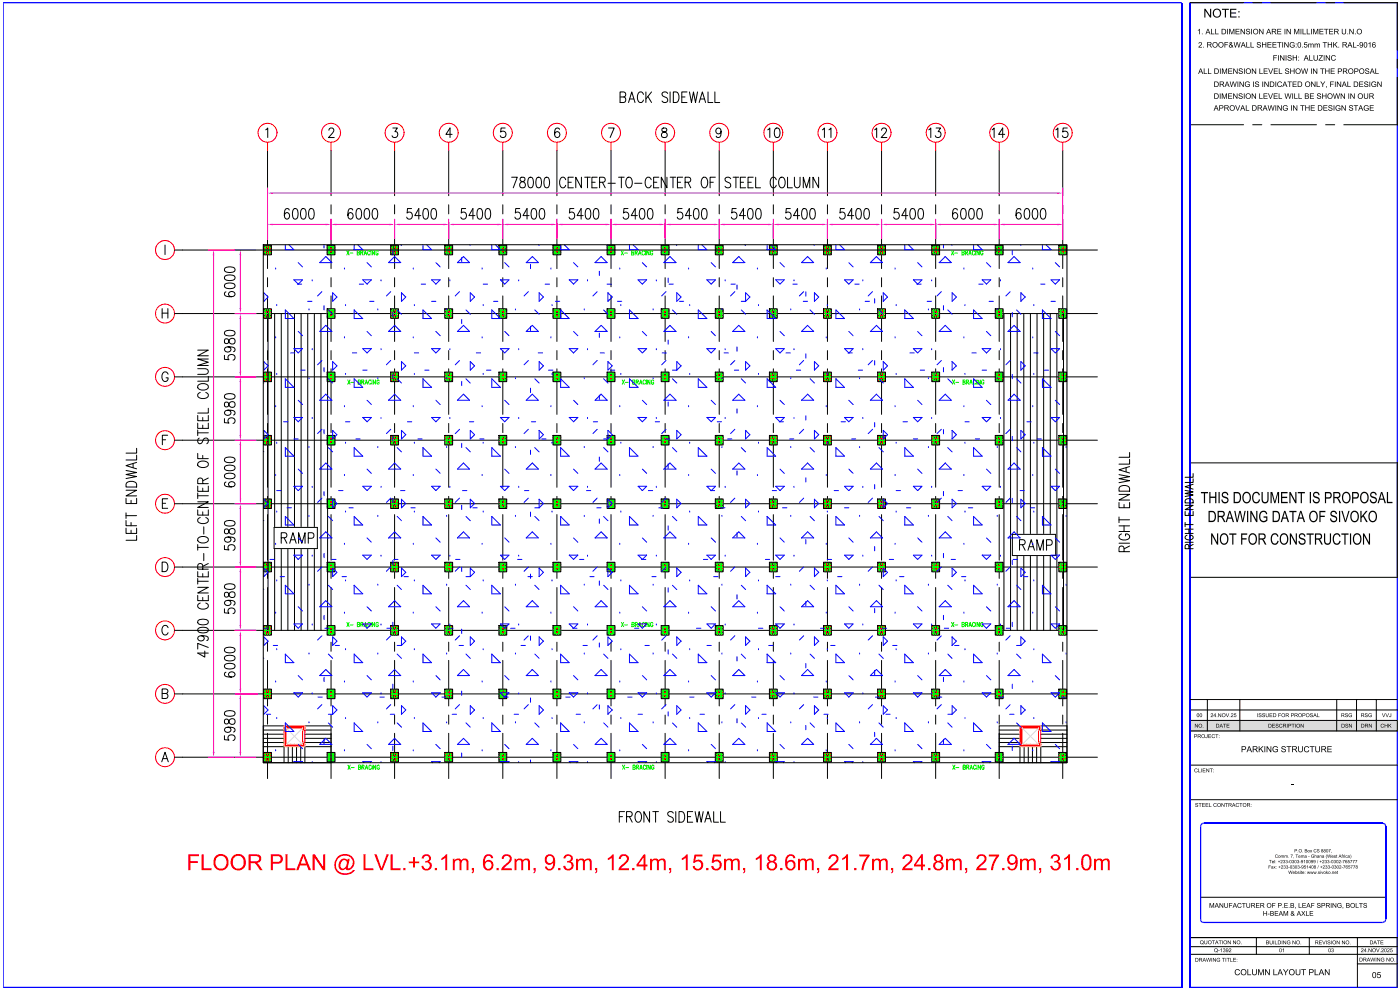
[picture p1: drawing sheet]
<svg xmlns="http://www.w3.org/2000/svg" width="420mm" height="297mm" viewBox="0 0 420 297" stroke-linecap="round" stroke-linejoin="round" font-family="sans-serif">
<!-- layer: 0 -->
<g fill="none" stroke="#000" stroke-width=".3">
<path d="M80.2 45.1v13.6M99.3 45.1v13.6M118.3 45.1v13.6M134.6 45.1v13.6M150.8 45.1v13.6M167 45.1v13.6M183.3 45.1v13.6M199.5 45.1v13.6M215.7 45.1v13.6M232 45.1v13.6M248.2 45.1v13.6M264.4 45.1v13.6"/>
<path d="M280.6 45.1v13.6M299.7 45.1v13.6M318.7 45.1v13.6M80.2 61.4v2.8M80.2 66.9v13.7M99.3 61.4v2.8M99.3 66.9v13.7M118.3 61.4v2.8M118.3 66.9v13.7M134.6 61.4v2.8M134.6 66.9v13.7M150.8 61.4v2.8"/>
<path d="M150.8 66.9v13.7M167 61.4v2.8M167 66.9v13.7M183.3 61.4v2.8M183.3 66.9v13.7M199.5 61.4v2.8M199.5 66.9v13.7M215.7 61.4v2.8M215.7 66.9v13.7M232 61.4v2.8M232 66.9v13.7M248.2 61.4v2.8"/>
<path d="M248.2 66.9v13.7M264.4 61.4v2.8M264.4 66.9v13.7M280.6 61.4v2.8M280.6 66.9v13.7M299.7 61.4v2.8M299.7 66.9v13.7M318.7 61.4v2.8M318.7 66.9v13.7M54.8 94h274.3M80.2 83.3v2.7M80.2 88.8v13.6"/>
<path d="M99.3 83.3v2.7M99.3 88.8v13.6M118.3 83.3v2.7M118.3 88.8v13.6M134.6 83.3v2.7M134.6 88.8v13.6M150.8 83.3v2.7M150.8 88.8v13.6M167 83.3v2.7M167 88.8v13.6M183.3 83.3v2.7M183.3 88.8v13.6"/>
<path d="M199.5 83.3v2.7M199.5 88.8v13.6M215.7 83.3v2.7M215.7 88.8v13.6M232 83.3v2.7M232 88.8v13.6M248.2 83.3v2.7M248.2 88.8v13.6M264.4 83.3v2.7M264.4 88.8v13.6M280.6 83.3v2.7M280.6 88.8v13.6"/>
<path d="M299.7 83.3v2.7M299.7 88.8v13.6M318.7 83.3v2.7M318.7 88.8v13.6M54.8 113h274.3M80.2 105.2v2.7M80.2 110.6v13.7M99.3 105.2v2.7M99.3 110.6v13.7M118.3 105.2v2.7M118.3 110.6v13.7M134.6 105.2v2.7"/>
<path d="M134.6 110.6v13.7M150.8 105.2v2.7M150.8 110.6v13.7M167 105.2v2.7M167 110.6v13.7M183.3 105.2v2.7M183.3 110.6v13.7M199.5 105.2v2.7M199.5 110.6v13.7M215.7 105.2v2.7M215.7 110.6v13.7M232 105.2v2.7"/>
<path d="M232 110.6v13.7M248.2 105.2v2.7M248.2 110.6v13.7M264.4 105.2v2.7M264.4 110.6v13.7M280.6 105.2v2.7M280.6 110.6v13.7M299.7 105.2v2.7M299.7 110.6v13.7M318.7 105.2v2.7M318.7 110.6v13.7M54.8 132h274.3"/>
<path d="M80.2 127v2.7M80.2 132.5v13.6M99.3 127v2.7M99.3 132.5v13.6M118.3 127v2.7M118.3 132.5v13.6M134.6 127v2.7M134.6 132.5v13.6M150.8 127v2.7M150.8 132.5v13.6M167 127v2.7M167 132.5v13.6"/>
<path d="M183.3 127v2.7M183.3 132.5v13.6M199.5 127v2.7M199.5 132.5v13.6M215.7 127v2.7M215.7 132.5v13.6M232 127v2.7M232 132.5v13.6M248.2 127v2.7M248.2 132.5v13.6M264.4 127v2.7M264.4 132.5v13.6"/>
<path d="M280.6 127v2.7M280.6 132.5v13.6M299.7 127v2.7M299.7 132.5v13.6M318.7 127v2.7M318.7 132.5v13.6M54.8 151.1h274.3M80.2 148.9v2.7M80.2 154.3v13.7M99.3 148.9v2.7M99.3 154.3v13.7M118.3 148.9v2.7"/>
<path d="M118.3 154.3v13.7M134.6 148.9v2.7M134.6 154.3v13.7M150.8 148.9v2.7M150.8 154.3v13.7M167 148.9v2.7M167 154.3v13.7M183.3 148.9v2.7M183.3 154.3v13.7M199.5 148.9v2.7M199.5 154.3v13.7M215.7 148.9v2.7"/>
<path d="M215.7 154.3v13.7M232 148.9v2.7M232 154.3v13.7M248.2 148.9v2.7M248.2 154.3v13.7M264.4 148.9v2.7M264.4 154.3v13.7M280.6 148.9v2.7M280.6 154.3v13.7M299.7 148.9v2.7M299.7 154.3v13.7M318.7 148.9v2.7"/>
<path d="M318.7 154.3v13.7M54.8 170.1h274.3M80.2 170.7v2.8M80.2 176.2v13.7M99.3 170.7v2.8M99.3 176.2v13.7M118.3 170.7v2.8M118.3 176.2v13.7M134.6 170.7v2.8M134.6 176.2v13.7M150.8 170.7v2.8M150.8 176.2v13.7"/>
<path d="M167 170.7v2.8M167 176.2v13.7M183.3 170.7v2.8M183.3 176.2v13.7M199.5 170.7v2.8M199.5 176.2v13.7M215.7 170.7v2.8M215.7 176.2v13.7M232 170.7v2.8M232 176.2v13.7M248.2 170.7v2.8M248.2 176.2v13.7"/>
<path d="M264.4 170.7v2.8M264.4 176.2v13.7M280.6 170.7v2.8M280.6 176.2v13.7M299.7 170.7v2.8M299.7 176.2v13.7M318.7 170.7v2.8M318.7 176.2v13.7M54.8 189.1h274.3M80.2 192.6v2.7M80.2 198.1v13.6M99.3 192.6v2.7"/>
<path d="M99.3 198.1v13.6M118.3 192.6v2.7M118.3 198.1v13.6M134.6 192.6v2.7M134.6 198.1v13.6M150.8 192.6v2.7M150.8 198.1v13.6M167 192.6v2.7M167 198.1v13.6M183.3 192.6v2.7M183.3 198.1v13.6M199.5 192.6v2.7"/>
<path d="M199.5 198.1v13.6M215.7 192.6v2.7M215.7 198.1v13.6M232 192.6v2.7M232 198.1v13.6M248.2 192.6v2.7M248.2 198.1v13.6M264.4 192.6v2.7M264.4 198.1v13.6M280.6 192.6v2.7M280.6 198.1v13.6M299.7 192.6v2.7"/>
<path d="M299.7 198.1v13.6M318.7 192.6v2.7M318.7 198.1v13.6M54.8 208.1h274.3M80.2 214.5v2.7M80.2 219.9v13.6M99.3 214.5v2.7M99.3 219.9v13.6M118.3 214.5v2.7M118.3 219.9v13.6M134.6 214.5v2.7M134.6 219.9v13.6"/>
<path d="M150.8 214.5v2.7M150.8 219.9v13.6M167 214.5v2.7M167 219.9v13.6M183.3 214.5v2.7M183.3 219.9v13.6M199.5 214.5v2.7M199.5 219.9v13.6M215.7 214.5v2.7M215.7 219.9v13.6M232 214.5v2.7M232 219.9v13.6"/>
<path d="M248.2 214.5v2.7M248.2 219.9v13.6M264.4 214.5v2.7M264.4 219.9v13.6M280.6 214.5v2.7M280.6 219.9v13.6M299.7 214.5v2.7M299.7 219.9v13.6M318.7 214.5v2.7M318.7 219.9v13.6M54.8 227.1h274.3"/>
</g>
<path d="M70.5 208.1h6.9M72.1 209.7v15.8M70.5 227.1h6.2" fill="none" stroke="#f0f" stroke-width=".3"/>
<g fill="#f0f">
<path d="M71.8 225.5h.5l-.2 1.6z"/>
<path d="M72.1 208.1l.2 1.6h-.5z"/>
</g>
<path d="M67.5 215.8a.85 .85 0 0 0 .3 1.3l.6-.1 .1-.2a1 1 0 0 1 .9-1.2 1 1 0 0 1 1.1 1.1 1.04 1.04 0 0 1-1.3 .5 1.04 1.04 0 0 1-.7-1.2 .71 .71 0 0 0-1-.2zM67.5 213.5a2.96 2.96 0 0 1 2.8 0l.2 .6a1.87 1.87 0 0 1-2.6 .6l-.6-.6zM68.4 218.1a.85 .85 0 0 1 .9 .9 .94 .94 0 0 1-1.2 .7 .94 .94 0 0 1-.6-1.2 2.69 2.69 0 0 1 2.8 0 .67 .67 0 0 1-.3 1.1M67.3 220.6v1.3l1.4 .1a.97 .97 0 0 1 .1-1.3 .97 .97 0 0 1 1.3 0 .97 .97 0 0 1 .1 1.3l-.3 .1" fill="none" stroke="#000" stroke-width=".3"/>
<path d="M70.5 189.1h6.2M72.1 190.7v15.8M70.5 208.1h6.9" fill="none" stroke="#f0f" stroke-width=".3"/>
<g fill="#f0f">
<path d="M71.8 206.5h.5l-.2 1.6z"/>
<path d="M72.1 189.1l.2 1.6h-.5z"/>
</g>
<path d="M67.5 199.3a2.96 2.96 0 0 1 2.8 0l.2 .6a1.87 1.87 0 0 1-2.6 .6l-.6-.6zM67.5 196.9a2.96 2.96 0 0 1 2.8 0l.2 .6a1.87 1.87 0 0 1-2.6 .6l-.6-.6zM67.5 194.5a2.96 2.96 0 0 1 2.8 0l.2 .6a1.87 1.87 0 0 1-2.6 .6l-.6-.6zM67.8 201.6a.67 .67 0 0 0-.3 1.1 2.16 2.16 0 0 0 3-.4 .93 .93 0 0 0-1.1-.8 .93 .93 0 0 0-.7 1.2l.7 .4" fill="none" stroke="#000" stroke-width=".3"/>
<path d="M70.5 170.1h6.2M72.1 171.7v15.8M70.5 189.1h6.2" fill="none" stroke="#f0f" stroke-width=".3"/>
<g fill="#f0f">
<path d="M71.8 187.5h.5l-.2 1.6z"/>
<path d="M72.1 170.1l.2 1.6h-.5z"/>
</g>
<path d="M67.5 177.8a.85 .85 0 0 0 .3 1.3l.6-.1 .1-.3a1 1 0 0 1 .9-1.2 1 1 0 0 1 1.1 1.1 1.04 1.04 0 0 1-1.3 .6 1.04 1.04 0 0 1-.7-1.2 .71 .71 0 0 0-1-.2zM67.5 175.5a2.96 2.96 0 0 1 2.8 0l.2 .6a1.87 1.87 0 0 1-2.6 .6l-.6-.6zM67.3 182.6v1.2l1.4 .1a.97 .97 0 0 1 .1-1.3 .97 .97 0 0 1 1.3 0 .97 .97 0 0 1 .1 1.3l-.3 .1M68.4 180.1a.85 .85 0 0 1 .9 .8 .94 .94 0 0 1-1.2 .7 .94 .94 0 0 1-.6-1.2 2.69 2.69 0 0 1 2.8 0 .67 .67 0 0 1-.3 1.1" fill="none" stroke="#000" stroke-width=".3"/>
<path d="M70.5 151.1h6.2M72.1 152.7v15.8M70.5 170.1h6.2" fill="none" stroke="#f0f" stroke-width=".3"/>
<g fill="#f0f">
<path d="M71.8 168.5h.5l-.2 1.6z"/>
<path d="M72.1 151.1l.2 1.6h-.5z"/>
</g>
<path d="M67.5 158.8a.85 .85 0 0 0 .3 1.3l.6-.1 .1-.3a1 1 0 0 1 .9-1.2 1 1 0 0 1 1.1 1.1 1.04 1.04 0 0 1-1.3 .6 1.04 1.04 0 0 1-.7-1.2 .71 .71 0 0 0-1-.2zM67.5 156.5a2.96 2.96 0 0 1 2.8 0l.2 .6a1.87 1.87 0 0 1-2.6 .6l-.6-.6zM67.3 163.6v1.2l1.4 .1a.97 .97 0 0 1 .1-1.3 .97 .97 0 0 1 1.3 0 .97 .97 0 0 1 .1 1.3l-.3 .2M68.4 161.1a.85 .85 0 0 1 .9 .8 .94 .94 0 0 1-1.2 .7 .94 .94 0 0 1-.6-1.2 2.69 2.69 0 0 1 2.8 0 .67 .67 0 0 1-.3 1.1" fill="none" stroke="#000" stroke-width=".3"/>
<path d="M70.5 132h6.2M72.1 133.6v15.9M70.5 151.1h6.2" fill="none" stroke="#f0f" stroke-width=".3"/>
<g fill="#f0f">
<path d="M71.8 149.5h.5l-.2 1.6z"/>
<path d="M72.1 132l.2 1.6h-.5z"/>
</g>
<path d="M67.5 139.9a2.96 2.96 0 0 1 2.8 0l.2 .6a1.87 1.87 0 0 1-2.6 .6l-.6-.6zM67.5 137.4a2.96 2.96 0 0 1 2.8 0l.2 .6a1.87 1.87 0 0 1-2.6 .7l-.6-.7zM67.5 142.3a2.96 2.96 0 0 1 2.8 0l.2 .6a1.87 1.87 0 0 1-2.6 .6l-.6-.6zM67.8 144.6a.67 .67 0 0 0-.3 1.1 2.16 2.16 0 0 0 3-.4 .93 .93 0 0 0-1.1-.8 .93 .93 0 0 0-.7 1.2l.7 .3" fill="none" stroke="#000" stroke-width=".3"/>
<path d="M70.5 113h6.2M72.1 114.6v15.8M70.5 132h6.2" fill="none" stroke="#f0f" stroke-width=".3"/>
<g fill="#f0f">
<path d="M71.8 130.4h.5l-.2 1.6z"/>
<path d="M72.1 113l.2 1.6h-.5z"/>
</g>
<path d="M67.5 118.4a2.96 2.96 0 0 1 2.8 0l.2 .6a1.87 1.87 0 0 1-2.6 .6l-.6-.6zM67.3 125.6v1.2l1.4 .1a.97 .97 0 0 1 .1-1.3 .97 .97 0 0 1 1.3 0 .97 .97 0 0 1 .1 1.3l-.3 .1M67.5 120.7a.85 .85 0 0 0 .3 1.3l.6-.1 .1-.2a1 1 0 0 1 .9-1.2 1 1 0 0 1 1.1 1.1 1.04 1.04 0 0 1-1.3 .5 1.04 1.04 0 0 1-.7-1.1 .71 .71 0 0 0-1-.3zM68.4 123a.85 .85 0 0 1 .9 .9 .94 .94 0 0 1-1.2 .7 .94 .94 0 0 1-.6-1.2 2.69 2.69 0 0 1 2.8 0 .67 .67 0 0 1-.3 1.1" fill="none" stroke="#000" stroke-width=".3"/>
<path d="M70.5 94h6.2M72.1 95.6v15.8M70.5 113h6.2" fill="none" stroke="#f0f" stroke-width=".3"/>
<g fill="#f0f">
<path d="M71.8 111.4h.5l-.2 1.6z"/>
<path d="M72.1 94l.2 1.6h-.5z"/>
</g>
<path d="M67.5 99.4a2.96 2.96 0 0 1 2.8 0l.2 .6a1.87 1.87 0 0 1-2.6 .6l-.6-.6zM67.3 106.6v1.2l1.4 .1a.97 .97 0 0 1 .1-1.3 .97 .97 0 0 1 1.3 0 .97 .97 0 0 1 .1 1.3l-.3 .1M67.5 101.7a.85 .85 0 0 0 .3 1.4l.6-.2 .1-.2a1 1 0 0 1 .9-1.2 1 1 0 0 1 1.1 1.1 1.04 1.04 0 0 1-1.3 .5 1.04 1.04 0 0 1-.7-1.1 .71 .71 0 0 0-1-.3zM68.4 104a.85 .85 0 0 1 .9 .9 .94 .94 0 0 1-1.2 .7 .94 .94 0 0 1-.6-1.2 2.69 2.69 0 0 1 2.8 0 .67 .67 0 0 1-.3 1.1" fill="none" stroke="#000" stroke-width=".3"/>
<path d="M70.5 75h6.2M72.1 76.6v15.9M70.5 94h6.2" fill="none" stroke="#f0f" stroke-width=".3"/>
<g fill="#f0f">
<path d="M71.8 92.5h.5l-.2 1.5z"/>
<path d="M72.1 75l.2 1.6h-.5z"/>
</g>
<path d="M67.5 85.2a2.96 2.96 0 0 1 2.8 0l.2 .6a1.87 1.87 0 0 1-2.6 .7l-.6-.7zM67.5 82.8a2.96 2.96 0 0 1 2.8 0l.2 .6a1.87 1.87 0 0 1-2.6 .6l-.6-.6zM67.5 80.4a2.96 2.96 0 0 1 2.8 0l.2 .6a1.87 1.87 0 0 1-2.6 .6l-.6-.6zM67.8 87.5a.67 .67 0 0 0-.3 1.1 2.16 2.16 0 0 0 3-.3 .93 .93 0 0 0-1.1-.9 .93 .93 0 0 0-.7 1.2l.7 .4" fill="none" stroke="#000" stroke-width=".3"/>
<path d="M80.2 65.7v5.8M81.8 67.3h15.9M99.3 65.7v6.1" fill="none" stroke="#f0f" stroke-width=".3"/>
<g fill="#f0f">
<path d="M80.2 67.3l1.6-.3v.6z"/>
<path d="M97.7 67l1.6 .3-1.6 .3z"/>
</g>
<path d="M86.7 63a.67 .67 0 0 0-1-.3 2.16 2.16 0 0 0 .3 3 .93 .93 0 0 0 .9-1.1 .93 .93 0 0 0-1.2-.7l-.4 .8M88.1 62.7l.6-.1a1.87 1.87 0 0 1 .6 2.5l-.3 .5-.6 .1a1.87 1.87 0 0 1-.6-2.5zM90.5 62.7l.6-.1a1.87 1.87 0 0 1 .6 2.5l-.2 .5-.6 .1a1.87 1.87 0 0 1-.7-2.5zM92.9 62.7l.6-.1a1.87 1.87 0 0 1 .6 2.5l-.2 .5-.6 .1a1.87 1.87 0 0 1-.6-2.5z" fill="none" stroke="#000" stroke-width=".3"/>
<path d="M99.3 65.7v6.1M100.9 67.3h15.9M118.3 65.7v5.8" fill="none" stroke="#f0f" stroke-width=".3"/>
<g fill="#f0f">
<path d="M99.3 67.3l1.6-.3v.6z"/>
<path d="M116.8 67l1.5 .3-1.5 .3z"/>
</g>
<path d="M105.8 63a.67 .67 0 0 0-1.1-.3 2.16 2.16 0 0 0 .4 3 .93 .93 0 0 0 .8-1.1 .93 .93 0 0 0-1.2-.7l-.4 .8M107.1 62.7l.6-.1a1.87 1.87 0 0 1 .6 2.5l-.2 .5-.6 .1a1.87 1.87 0 0 1-.6-2.5zM109.5 62.7l.7-.1a1.87 1.87 0 0 1 .6 2.5l-.3 .5-.6 .1a1.87 1.87 0 0 1-.6-2.5zM112 62.7l.6-.1a1.87 1.87 0 0 1 .6 2.5l-.3 .5-.6 .1a1.87 1.87 0 0 1-.6-2.5z" fill="none" stroke="#000" stroke-width=".3"/>
<path d="M118.3 65.7v5.8M119.9 67.3h13.1M134.6 65.7v5.8" fill="none" stroke="#f0f" stroke-width=".3"/>
<g fill="#f0f">
<path d="M118.3 67.3l1.6-.3v.6z"/>
<path d="M133 67l1.6 .3-1.6 .3z"/>
</g>
<path d="M123.4 62.6h-1.2l-.1 1.3a.97 .97 0 0 1 1.3 .1 .97 .97 0 0 1 0 1.3 .97 .97 0 0 1-1.3 .1l-.1-.3M126.2 64.7h-1.8l1.2-2.1v3.1M127.2 62.7l.6-.1a1.87 1.87 0 0 1 .6 2.5l-.2 .5-.6 .1a1.87 1.87 0 0 1-.7-2.5zM129.6 62.7l.6-.1a1.87 1.87 0 0 1 .6 2.5l-.2 .5-.6 .1a1.87 1.87 0 0 1-.6-2.5z" fill="none" stroke="#000" stroke-width=".3"/>
<path d="M134.6 65.7v5.8M136.2 67.3h13M150.8 65.7v5.8" fill="none" stroke="#f0f" stroke-width=".3"/>
<g fill="#f0f">
<path d="M134.6 67.3l1.6-.3v.6z"/>
<path d="M149.2 67l1.6 .3-1.6 .3z"/>
</g>
<path d="M139.7 62.6h-1.2l-.2 1.3a.97 .97 0 0 1 1.4 .1 .97 .97 0 0 1 0 1.3 .97 .97 0 0 1-1.4 .1l-.1-.3M142.4 64.7h-1.8l1.2-2.1v3.1M143.4 62.7l.6-.1a1.87 1.87 0 0 1 .6 2.5l-.2 .5-.6 .1a1.87 1.87 0 0 1-.6-2.5zM145.8 62.7l.6-.1a1.87 1.87 0 0 1 .6 2.5l-.2 .5-.6 .1a1.87 1.87 0 0 1-.6-2.5z" fill="none" stroke="#000" stroke-width=".3"/>
<path d="M150.8 65.7v5.8M152.4 67.3h13M167 65.7v5.8" fill="none" stroke="#f0f" stroke-width=".3"/>
<g fill="#f0f">
<path d="M150.8 67.3l1.6-.3v.6z"/>
<path d="M165.4 67l1.6 .3-1.6 .3z"/>
</g>
<path d="M155.9 62.6h-1.2l-.1 1.3a.97 .97 0 0 1 1.3 .1 .97 .97 0 0 1 0 1.3 .97 .97 0 0 1-1.3 .1l-.2-.3M158.7 64.7h-1.8l1.2-2.1v3.1M159.6 62.7l.7-.1a1.87 1.87 0 0 1 .6 2.5l-.3 .5-.6 .1a1.87 1.87 0 0 1-.6-2.5zM162.1 62.7l.6-.1a1.87 1.87 0 0 1 .6 2.5l-.3 .5-.6 .1a1.87 1.87 0 0 1-.6-2.5z" fill="none" stroke="#000" stroke-width=".3"/>
<path d="M167 65.7v5.8M168.6 67.3h13.1M183.3 65.7v5.8" fill="none" stroke="#f0f" stroke-width=".3"/>
<g fill="#f0f">
<path d="M167 67.3l1.6-.3v.6z"/>
<path d="M181.7 67l1.6 .3-1.6 .3z"/>
</g>
<path d="M172.1 62.6h-1.2l-.1 1.3a.97 .97 0 0 1 1.3 .1 .97 .97 0 0 1 0 1.3 .97 .97 0 0 1-1.3 .1l-.1-.3M174.9 64.7h-1.8l1.2-2.1v3.1M175.9 62.7l.6-.1a1.87 1.87 0 0 1 .6 2.5l-.3 .5-.6 .1a1.87 1.87 0 0 1-.6-2.5zM178.3 62.7l.6-.1a1.87 1.87 0 0 1 .6 2.5l-.2 .5-.6 .1a1.87 1.87 0 0 1-.6-2.5z" fill="none" stroke="#000" stroke-width=".3"/>
<path d="M183.3 65.7v5.8M184.9 67.3h13M199.5 65.7v5.8" fill="none" stroke="#f0f" stroke-width=".3"/>
<g fill="#f0f">
<path d="M183.3 67.3l1.6-.3v.6z"/>
<path d="M197.9 67l1.6 .3-1.6 .3z"/>
</g>
<path d="M188.4 62.6h-1.3l-.1 1.3a.97 .97 0 0 1 1.3 .1 .97 .97 0 0 1 0 1.3 .97 .97 0 0 1-1.3 .1l-.1-.3M191.1 64.7h-1.8l1.2-2.1v3.1M192.1 62.7l.6-.1a1.87 1.87 0 0 1 .6 2.5l-.2 .5-.6 .1a1.87 1.87 0 0 1-.6-2.5zM194.5 62.7l.6-.1a1.87 1.87 0 0 1 .6 2.5l-.2 .5-.6 .1a1.87 1.87 0 0 1-.6-2.5z" fill="none" stroke="#000" stroke-width=".3"/>
<path d="M199.5 65.7v5.8M201.1 67.3h13M215.7 65.7v5.8" fill="none" stroke="#f0f" stroke-width=".3"/>
<g fill="#f0f">
<path d="M199.5 67.3l1.6-.3v.6z"/>
<path d="M214.1 67l1.6 .3-1.6 .3z"/>
</g>
<path d="M204.6 62.6h-1.2l-.1 1.3a.97 .97 0 0 1 1.3 .1 .97 .97 0 0 1 0 1.3 .97 .97 0 0 1-1.3 .1l-.2-.3M207.4 64.7h-1.8l1.2-2.1v3.1M208.3 62.7l.6-.1a1.87 1.87 0 0 1 .6 2.5l-.2 .5-.6 .1a1.87 1.87 0 0 1-.6-2.5zM210.8 62.7l.6-.1a1.87 1.87 0 0 1 .6 2.5l-.3 .5-.6 .1a1.87 1.87 0 0 1-.6-2.5z" fill="none" stroke="#000" stroke-width=".3"/>
<path d="M215.7 65.7v5.8M217.3 67.3h13.1M232 65.7v5.8" fill="none" stroke="#f0f" stroke-width=".3"/>
<g fill="#f0f">
<path d="M215.7 67.3l1.6-.3v.6z"/>
<path d="M230.4 67l1.6 .3-1.6 .3z"/>
</g>
<path d="M220.8 62.6h-1.2l-.1 1.3a.97 .97 0 0 1 1.3 .1 .97 .97 0 0 1 0 1.3 .97 .97 0 0 1-1.3 .1l-.1-.3M223.6 64.7h-1.8l1.2-2.1v3.1M224.6 62.7l.6-.1a1.87 1.87 0 0 1 .6 2.5l-.3 .5-.6 .1a1.87 1.87 0 0 1-.6-2.5zM227 62.7l.6-.1a1.87 1.87 0 0 1 .6 2.5l-.3 .5-.6 .1a1.87 1.87 0 0 1-.6-2.5z" fill="none" stroke="#000" stroke-width=".3"/>
<path d="M232 65.7v5.8M233.5 67.3h13.1M248.2 65.7v5.8" fill="none" stroke="#f0f" stroke-width=".3"/>
<g fill="#f0f">
<path d="M232 67.3l1.5-.3v.6z"/>
<path d="M246.6 67l1.6 .3-1.6 .3z"/>
</g>
<path d="M237 62.6h-1.2l-.1 1.3a.97 .97 0 0 1 1.3 .1 .97 .97 0 0 1 0 1.3 .97 .97 0 0 1-1.3 .1l-.1-.3M239.8 64.7h-1.8l1.2-2.1v3.1M240.8 62.7l.6-.1a1.87 1.87 0 0 1 .6 2.5l-.2 .5-.6 .1a1.87 1.87 0 0 1-.7-2.5zM243.2 62.7l.6-.1a1.87 1.87 0 0 1 .6 2.5l-.2 .5-.6 .1a1.87 1.87 0 0 1-.6-2.5z" fill="none" stroke="#000" stroke-width=".3"/>
<path d="M248.2 65.7v5.8M249.8 67.3h13M264.4 65.7v5.8" fill="none" stroke="#f0f" stroke-width=".3"/>
<g fill="#f0f">
<path d="M248.2 67.3l1.6-.3v.6z"/>
<path d="M262.8 67l1.6 .3-1.6 .3z"/>
</g>
<path d="M253.3 62.6h-1.2l-.2 1.3a.97 .97 0 0 1 1.4 .1 .97 .97 0 0 1 0 1.3 .97 .97 0 0 1-1.4 .1l-.1-.3M256.1 64.7h-1.9l1.2-2.1v3.1M257 62.7l.6-.1a1.87 1.87 0 0 1 .6 2.5l-.2 .5-.6 .1a1.87 1.87 0 0 1-.6-2.5zM259.4 62.7l.6-.1a1.87 1.87 0 0 1 .6 2.5l-.2 .5-.6 .1a1.87 1.87 0 0 1-.6-2.5z" fill="none" stroke="#000" stroke-width=".3"/>
<path d="M264.4 65.7v5.8M266 67.3h13M280.6 65.7v5.8" fill="none" stroke="#f0f" stroke-width=".3"/>
<g fill="#f0f">
<path d="M264.4 67.3l1.6-.3v.6z"/>
<path d="M279 67l1.6 .3-1.6 .3z"/>
</g>
<path d="M269.5 62.6h-1.2l-.1 1.3a.97 .97 0 0 1 1.3 .1 .97 .97 0 0 1 0 1.3 .97 .97 0 0 1-1.3 .1l-.2-.3M272.3 64.7h-1.8l1.2-2.1v3.1M273.2 62.7l.7-.1a1.87 1.87 0 0 1 .6 2.5l-.3 .5-.6 .1a1.87 1.87 0 0 1-.6-2.5zM275.7 62.7l.6-.1a1.87 1.87 0 0 1 .6 2.5l-.3 .5-.6 .1a1.87 1.87 0 0 1-.6-2.5z" fill="none" stroke="#000" stroke-width=".3"/>
<path d="M280.6 65.7v5.8M282.2 67.3h15.9M299.7 65.7v5.8" fill="none" stroke="#f0f" stroke-width=".3"/>
<g fill="#f0f">
<path d="M280.6 67.3l1.6-.3v.6z"/>
<path d="M298.1 67l1.6 .3-1.6 .3z"/>
</g>
<path d="M287.1 63a.67 .67 0 0 0-1-.3 2.16 2.16 0 0 0 .3 3 .93 .93 0 0 0 .9-1.1 .93 .93 0 0 0-1.2-.7l-.4 .8M288.5 62.7l.6-.1a1.87 1.87 0 0 1 .6 2.5l-.3 .5-.6 .1a1.87 1.87 0 0 1-.6-2.5zM290.9 62.7l.6-.1a1.87 1.87 0 0 1 .6 2.5l-.2 .5-.6 .1a1.87 1.87 0 0 1-.7-2.5zM293.3 62.7l.6-.1a1.87 1.87 0 0 1 .6 2.5l-.2 .5-.6 .1a1.87 1.87 0 0 1-.6-2.5z" fill="none" stroke="#000" stroke-width=".3"/>
<path d="M299.7 65.7v5.8M301.3 67.3h15.9M318.7 65.7v5.8" fill="none" stroke="#f0f" stroke-width=".3"/>
<g fill="#f0f">
<path d="M299.7 67.3l1.6-.3v.6z"/>
<path d="M317.2 67l1.5 .3-1.5 .3z"/>
</g>
<g fill="none" stroke="#000" stroke-width=".3">
<path d="M79.7 38.9l.6-.5v2.9M98.7 39.1l.4-.7 .9 .3a.95 .95 0 0 1-.2 1.2l-1.3 1.4h1.7M117.8 38.4h1.4l-.8 1.1a.89 .89 0 0 1 .8 1.4 .89 .89 0 0 1-1.6-.2M151.5 38.4h-1.2l-.1 1.2a.93 .93 0 0 1 1.3 0 .93 .93 0 0 1-.1 1.4 .93 .93 0 0 1-1.4-.3M167.8 38.8a.72 .72 0 0 0-1.1-.3 1.81 1.81 0 0 0 .4 2.8 .83 .83 0 0 0 .9-.8 .83 .83 0 0 0-.7-.9 .83 .83 0 0 0-1 .7M182.5 38.4h1.7l-1.2 2.9M198.6 38.5a.6 .6 0 0 0 .3 1 1.01 1.01 0 0 1 1.1 .5 1.01 1.01 0 0 1-.1 1.1 .99 .99 0 0 1-1.5-.4 1.34 1.34 0 0 1 1.5-1.4l.1-.5a.91 .91 0 0 0-1.4-.3zM216.3 39.3a.8 .8 0 0 1-1.1 .7 .8 .8 0 0 1-.3-1.3 .8 .8 0 0 1 1.3 .1 2.82 2.82 0 0 1-.3 2.3 .72 .72 0 0 1-1.1-.3M230.3 38.9l.6-.5v2.9M232.6 38.5a.8 .8 0 0 1 1.2 .4 2.59 2.59 0 0 1-.2 2.2 .8 .8 0 0 1-1.2-.4 2.59 2.59 0 0 1 .2-2.2zM246.7 38.9l.6-.5v2.9M248.6 38.9l.6-.5v2.9"/>
<path d="M262.3 38.9l.6-.5v2.9M264.4 39.1l.5-.7 .9 .3a.95 .95 0 0 1-.3 1.2l-1.2 1.4h1.7M278.6 38.9l.6-.5v2.9M280.8 38.4h1.3l-.7 1.1a.89 .89 0 0 1 .7 1.4 .89 .89 0 0 1-1.6-.2M297.6 38.9l.6-.5v2.9M316.7 38.9l.6-.5v2.9M320.1 38.4h-1.2l-.1 1.2a.93 .93 0 0 1 1.3 0 .93 .93 0 0 1-.1 1.4 .93 .93 0 0 1-1.4-.3M135.6 40.3h-1.8l1.2-1.9v2.9M301.4 40.3h-1.9l1.2-1.9v2.9M79.1 73.6h2.3v2.8h-2.3zM79.6 74.1l1.3 .1zM79.6 75.8l1.3 .1z"/>
<path d="M80.2 74.2h.1M80.2 75.8h.1M80.2 74.2l.1 1.6zM80.3 75h-.1M98.1 73.6h2.4v2.8h-2.4zM98.7 74.1l1.2 .1zM98.7 75.8l1.2 .1zM99.3 74.2h.1M99.3 75.8h.1M99.3 74.2v1.6zM99.3 75h.1M117.2 73.6h2.3v2.8h-2.3z"/>
<path d="M117.7 74.1l1.3 .1zM117.7 75.8l1.3 .1zM118.3 74.2l.1 1.6zM118.3 74.2h.1M118.3 75.8h.1M118.4 74.2h.1M118.4 75.8h.1M118.4 75h-.1M133.4 73.6h2.4v2.8h-2.4zM133.9 74.1l1.3 .1zM133.9 75.8l1.3 .1zM134.5 75h.1"/>
<path d="M134.6 74.2v1.6zM134.6 74.2h.1M134.6 75.8h.1M149.6 73.6h2.4v2.8h-2.4zM150.2 74.1l1.2 .1zM150.2 75.8l1.2 .1zM150.8 74.2h.1M150.8 75.8h.1M150.8 74.2v1.6zM150.8 75h.1M165.9 73.6h2.3v2.8h-2.3zM166.4 74.1l1.3 .1z"/>
<path d="M166.4 75.8l1.3 .1zM167 75h.1M167 74.2l.1 1.6zM167 74.2h.1M167 75.8h.1M182.1 73.6h2.3v2.8h-2.3zM182.6 74.1l1.3 .1zM182.6 75.8l1.3 .1zM183.2 74.2h.1M183.2 75.8h.1M183.2 74.2l.1 1.6zM183.3 74.2h.1"/>
<path d="M183.3 75.8h.1M183.3 75h.1M198.3 73.6h2.4v2.8h-2.4zM198.9 74.1l1.2 .1zM198.9 75.8l1.2 .1zM199.5 75h.1M199.5 74.2v1.6zM199.5 74.2h.1M199.5 75.8h.1M214.5 73.6h2.4v2.8h-2.4zM215.1 74.1l1.3 .1zM215.1 75.8l1.3 .1z"/>
<path d="M215.7 75h.1M215.7 74.2h.1M215.7 75.8h.1M215.7 74.2v1.6zM230.8 73.6h2.3v2.8h-2.3zM231.3 74.1l1.3 .1zM231.3 75.8l1.3 .1zM231.9 74.2l.1 1.6zM231.9 74.2h.1M231.9 75.8h.1M232 74.2h.1M232 75.8h.1"/>
<path d="M232 75h.1M247 73.6h2.4v2.8h-2.4zM247.5 74.1l1.3 .1zM247.5 75.8l1.3 .1zM248.1 75h.1M248.2 74.2h.1M248.2 75.8h.1M248.2 74.2v1.6zM263.2 73.6h2.4v2.8h-2.4zM263.8 74.1l1.2 .1zM263.8 75.8l1.2 .1zM264.4 74.2v1.6z"/>
<path d="M264.4 74.2h.1M264.4 75.8h.1M264.4 75h.1M279.5 73.6h2.3v2.8h-2.3zM280 74.1l1.3 .1zM280 75.8l1.3 .1zM280.6 75h.1M280.6 74.2h.1M280.6 75.8h.1M280.6 74.2l.1 1.6zM298.5 73.6h2.4v2.8h-2.4zM299.1 74.1l1.2 .1z"/>
<path d="M299.1 75.8l1.2 .1zM299.7 75h.1M299.7 74.2h.1M299.7 75.8h.1M299.7 74.2v1.6zM306.2 63a.67 .67 0 0 0-1.1-.3 2.16 2.16 0 0 0 .4 3 .93 .93 0 0 0 .8-1.1 .93 .93 0 0 0-1.2-.7l-.4 .8M307.5 62.7l.6-.1a1.87 1.87 0 0 1 .6 2.5l-.2 .5-.6 .1a1.87 1.87 0 0 1-.6-2.5zM309.9 62.7l.7-.1a1.87 1.87 0 0 1 .6 2.5l-.3 .5-.6 .1a1.87 1.87 0 0 1-.6-2.5zM312.4 62.7l.6-.1a1.87 1.87 0 0 1 .6 2.5l-.3 .5-.6 .1a1.87 1.87 0 0 1-.6-2.5zM317.6 73.6h2.3v2.8h-2.3zM318.1 74.1l1.3 .1zM318.1 75.8l1.3 .1z"/>
<path d="M318.7 75h.1M318.7 74.2h.1M318.7 75.8h.1M318.7 74.2l.1 1.6zM79.1 92.6h2.3v2.9h-2.3zM79.6 93.2l1.3 .1zM79.6 94.8l1.3 .1zM80.2 93.3h.1M80.2 94.8h.1M80.2 93.3l.1 1.5zM80.3 94l-.1 .1M98.1 92.6h2.4v2.9h-2.4z"/>
<path d="M98.7 93.2l1.2 .1zM98.7 94.8l1.2 .1zM99.3 93.3h.1M99.3 94.8h.1M99.3 93.3v1.5zM99.3 94v.1M117.2 92.6h2.3v2.9h-2.3zM117.7 93.2l1.3 .1zM117.7 94.8l1.3 .1zM118.3 93.3l.1 1.5zM118.3 93.3h.1M118.3 94.8h.1"/>
<path d="M118.4 93.3h.1M118.4 94.8h.1M118.4 94l-.1 .1M133.4 92.6h2.4v2.9h-2.4zM133.9 93.2l1.3 .1zM133.9 94.8l1.3 .1zM134.5 94l.1 .1M134.6 93.3v1.5zM134.6 93.3h.1M134.6 94.8h.1M149.6 92.6h2.4v2.9h-2.4zM150.2 93.2l1.2 .1z"/>
<path d="M150.2 94.8l1.2 .1zM150.8 93.3h.1M150.8 94.8h.1M150.8 93.3v1.5zM150.8 94v.1M165.9 92.6h2.3v2.9h-2.3zM166.4 93.2l1.3 .1zM166.4 94.8l1.3 .1zM167 94v.1M167 93.3l.1 1.5zM167 93.3h.1M167 94.8h.1"/>
<path d="M182.1 92.6h2.3v2.9h-2.3zM182.6 93.2l1.3 .1zM182.6 94.8l1.3 .1zM183.2 93.3h.1M183.2 94.8h.1M183.2 93.3l.1 1.5zM183.3 93.3h.1M183.3 94.8h.1M183.3 94v.1M198.3 92.6h2.4v2.9h-2.4zM198.9 93.2l1.2 .1zM198.9 94.8l1.2 .1z"/>
<path d="M199.5 94v.1M199.5 93.3v1.5zM199.5 93.3h.1M199.5 94.8h.1M214.5 92.6h2.4v2.9h-2.4zM215.1 93.2l1.3 .1zM215.1 94.8l1.3 .1zM215.7 94v.1M215.7 93.3h.1M215.7 94.8h.1M215.7 93.3v1.5zM230.8 92.6h2.3v2.9h-2.3z"/>
<path d="M231.3 93.2l1.3 .1zM231.3 94.8l1.3 .1zM231.9 93.3l.1 1.5zM231.9 93.3h.1M231.9 94.8h.1M232 93.3h.1M232 94.8h.1M232 94v.1M247 92.6h2.4v2.9h-2.4zM247.5 93.2l1.3 .1zM247.5 94.8l1.3 .1zM248.1 94l.1 .1"/>
<path d="M248.2 93.3h.1M248.2 94.8h.1M248.2 93.3v1.5zM263.2 92.6h2.4v2.9h-2.4zM263.8 93.2l1.2 .1zM263.8 94.8l1.2 .1zM264.4 93.3v1.5zM264.4 93.3h.1M264.4 94.8h.1M264.4 94v.1M279.5 92.6h2.3v2.9h-2.3zM280 93.2l1.3 .1z"/>
<path d="M280 94.8l1.3 .1zM280.6 94v.1M280.6 93.3h.1M280.6 94.8h.1M280.6 93.3l.1 1.5zM298.5 92.6h2.4v2.9h-2.4zM299.1 93.2l1.2 .1zM299.1 94.8l1.2 .1zM299.7 94v.1M299.7 93.3h.1M299.7 94.8h.1M299.7 93.3v1.5z"/>
<path d="M317.6 92.6h2.3v2.9h-2.3zM318.1 93.2l1.3 .1zM318.1 94.8l1.3 .1zM318.7 94v.1M318.7 93.3h.1M318.7 94.8h.1M318.7 93.3l.1 1.5zM79.1 111.6h2.3v2.9h-2.3zM79.6 112.2h1.3zM79.6 113.8l1.3 .1zM80.2 112.3h.1M80.2 113.8h.1"/>
<path d="M80.2 112.2l.1 1.6zM80.2 112.2h.1M80.2 113h.1M98.1 111.6h2.4v2.9h-2.4zM98.7 112.2h1.2zM98.7 113.8l1.2 .1zM99.3 112.3h.1M99.3 113.8h.1M99.3 112.2v1.6zM99.3 112.2h.1M99.3 113h.1M117.2 111.6h2.3v2.9h-2.3z"/>
<path d="M117.7 112.2h1.3zM117.7 113.8l1.3 .1zM118.3 112.2l.1 1.6zM118.3 112.2h.1M118.3 113.8h.1M118.3 113h.1M118.4 112.3h.1M118.4 113.8h.1M133.4 111.6h2.4v2.9h-2.4zM133.9 112.2h1.3zM133.9 113.8l1.3 .1zM134.6 112.2v1.6z"/>
<path d="M134.6 112.2h.1M134.6 113.8h.1M134.6 112.3h.1M134.6 113h-.1M149.6 111.6h2.4v2.9h-2.4zM150.2 112.2h1.2zM150.2 113.8l1.2 .1zM150.8 112.3h.1M150.8 113.8h.1M150.8 112.2v1.6zM150.8 112.2h.1M150.8 113h.1"/>
<path d="M165.9 111.6h2.3v2.9h-2.3zM166.4 112.2h1.3zM166.4 113.8l1.3 .1zM167 112.2l.1 1.6zM167 112.2h.1M167 113.8h.1M167 112.3h.1M167 113h.1M182.1 111.6h2.3v2.9h-2.3zM182.6 112.2h1.3zM182.6 113.8l1.3 .1zM183.2 112.3h.1"/>
<path d="M183.2 113.8h.1M183.2 112.2l.1 1.6zM183.3 112.2h.1M183.3 113.8h.1M183.3 113h.1M198.3 111.6h2.4v2.9h-2.4zM198.9 112.2h1.2zM198.9 113.8l1.2 .1zM199.5 112.2v1.6zM199.5 112.2h.1M199.5 113.8h.1M199.5 112.3h.1"/>
<path d="M199.5 113h.1M214.5 111.6h2.4v2.9h-2.4zM215.1 112.2h1.3zM215.1 113.8l1.3 .1zM215.7 112.3h.1M215.7 113.8h.1M215.7 112.2v1.6zM215.7 112.2h.1M215.7 113h.1M230.8 111.6h2.3v2.9h-2.3zM231.3 112.2h1.3zM231.3 113.8l1.3 .1z"/>
<path d="M231.9 112.2l.1 1.6zM231.9 112.2h.1M231.9 113.8h.1M232 113h.1M232 112.3h.1M232 113.8h.1M247 111.6h2.4v2.9h-2.4zM247.5 112.2h1.3zM247.5 113.8l1.3 .1zM248.2 112.3h.1M248.2 113.8h.1M248.2 112.2v1.6z"/>
<path d="M248.2 112.2h.1M248.2 113h-.1M263.2 111.6h2.4v2.9h-2.4zM263.8 112.2h1.2zM263.8 113.8l1.2 .1zM264.4 112.2v1.6zM264.4 112.2h.1M264.4 113.8h.1M264.4 113h.1M264.4 112.3h.1M279.5 111.6h2.3v2.9h-2.3zM280 112.2h1.3z"/>
<path d="M280 113.8l1.3 .1zM280.6 112.3h.1M280.6 113.8h.1M280.6 112.2l.1 1.6zM280.6 112.2h.1M280.6 113h.1M298.5 111.6h2.4v2.9h-2.4zM299.1 112.2h1.2zM299.1 113.8l1.2 .1zM299.7 112.3h.1M299.7 113.8h.1M299.7 112.2v1.6z"/>
<path d="M299.7 112.2h.1M299.7 113h.1M317.6 111.6h2.3v2.9h-2.3zM318.1 112.2h1.3zM318.1 113.8l1.3 .1zM318.7 112.3h.1M318.7 113.8h.1M318.7 112.2l.1 1.6zM318.7 112.2h.1M318.7 113h.1M79.1 130.6h2.3v2.9h-2.3zM79.6 131.2h1.3z"/>
<path d="M79.6 132.8l1.3 .1zM80.2 131.2h.1M80.2 132.8h.1M80.2 131.2l.1 1.6zM80.2 132h.1M98.1 130.6h2.4v2.9h-2.4zM98.7 131.2h1.2zM98.7 132.8l1.2 .1zM99.3 131.2h.1M99.3 132.8h.1M99.3 131.2v1.6zM99.3 132h.1"/>
<path d="M117.2 130.6h2.3v2.9h-2.3zM117.7 131.2h1.3zM117.7 132.8l1.3 .1zM118.3 131.2l.1 1.6zM118.3 131.2h.1M118.3 132.8h.1M118.3 132h.1M118.4 131.2h.1M118.4 132.8h.1M133.4 130.6h2.4v2.9h-2.4zM133.9 131.2h1.3zM133.9 132.8l1.3 .1z"/>
<path d="M134.6 131.2v1.6zM134.6 131.2h.1M134.6 132.8h.1M134.6 132h-.1M149.6 130.6h2.4v2.9h-2.4zM150.2 131.2h1.2zM150.2 132.8l1.2 .1zM150.8 131.2h.1M150.8 132.8h.1M150.8 131.2v1.6zM150.8 132h.1M165.9 130.6h2.3v2.9h-2.3z"/>
<path d="M166.4 131.2h1.3zM166.4 132.8l1.3 .1zM167 131.2l.1 1.6zM167 131.2h.1M167 132.8h.1M167 132h.1M182.1 130.6h2.3v2.9h-2.3zM182.6 131.2h1.3zM182.6 132.8l1.3 .1zM183.2 131.2h.1M183.2 132.8h.1M183.2 131.2l.1 1.6z"/>
<path d="M183.3 131.2h.1M183.3 132.8h.1M183.3 132h.1M198.3 130.6h2.4v2.9h-2.4zM198.9 131.2h1.2zM198.9 132.8l1.2 .1zM199.5 131.2v1.6zM199.5 131.2h.1M199.5 132.8h.1M199.5 132h.1M214.5 130.6h2.4v2.9h-2.4zM215.1 131.2h1.3z"/>
<path d="M215.1 132.8l1.3 .1zM215.7 131.2h.1M215.7 132.8h.1M215.7 131.2v1.6zM215.7 132h.1M230.8 130.6h2.3v2.9h-2.3zM231.3 131.2h1.3zM231.3 132.8l1.3 .1zM231.9 131.2l.1 1.6zM231.9 131.2h.1M231.9 132.8h.1M232 132h.1"/>
<path d="M232 131.2h.1M232 132.8h.1M247 130.6h2.4v2.9h-2.4zM247.5 131.2h1.3zM247.5 132.8l1.3 .1zM248.2 131.2h.1M248.2 132.8h.1M248.2 131.2v1.6zM248.2 132h-.1M263.2 130.6h2.4v2.9h-2.4zM263.8 131.2h1.2zM263.8 132.8l1.2 .1z"/>
<path d="M264.4 131.2v1.6zM264.4 131.2h.1M264.4 132.8h.1M264.4 132h.1M279.5 130.6h2.3v2.9h-2.3zM280 131.2h1.3zM280 132.8l1.3 .1zM280.6 131.2h.1M280.6 132.8h.1M280.6 131.2l.1 1.6zM280.6 132h.1M298.5 130.6h2.4v2.9h-2.4z"/>
<path d="M299.1 131.2h1.2zM299.1 132.8l1.2 .1zM299.7 131.2h.1M299.7 132.8h.1M299.7 131.2v1.6zM299.7 132h.1M317.6 130.6h2.3v2.9h-2.3zM318.1 131.2h1.3zM318.1 132.8l1.3 .1zM318.7 131.2h.1M318.7 132.8h.1M318.7 131.2l.1 1.6z"/>
<path d="M318.7 132h.1M79.1 149.7h2.3v2.8h-2.3zM79.6 150.2l1.3 .1zM79.6 151.9l1.3 .1zM80.2 150.3h.1M80.2 151.9h.1M80.2 150.3l.1 1.6zM80.2 151l.1 .1M98.1 149.7h2.4v2.8h-2.4zM98.7 150.2l1.2 .1zM98.7 151.9l1.2 .1zM99.3 150.3h.1"/>
<path d="M99.3 151.9h.1M99.3 150.3v1.6zM99.3 151v.1M117.2 149.7h2.3v2.8h-2.3zM117.7 150.2l1.3 .1zM117.7 151.9l1.3 .1zM118.3 150.3l.1 1.6zM118.3 150.3h.1M118.3 151.9h.1M118.3 151l.1 .1M118.4 150.3h.1M118.4 151.9h.1"/>
<path d="M133.4 149.7h2.4v2.8h-2.4zM133.9 150.2l1.3 .1zM133.9 151.9l1.3 .1zM134.6 150.3v1.6zM134.6 150.3h.1M134.6 151.9h.1M134.6 151l-.1 .1M149.6 149.7h2.4v2.8h-2.4zM150.2 150.2l1.2 .1zM150.2 151.9l1.2 .1zM150.8 150.3h.1M150.8 151.9h.1"/>
<path d="M150.8 150.3v1.6zM150.8 151v.1M165.9 149.7h2.3v2.8h-2.3zM166.4 150.2l1.3 .1zM166.4 151.9l1.3 .1zM167 150.3l.1 1.6zM167 150.3h.1M167 151.9h.1M167 151v.1M182.1 149.7h2.3v2.8h-2.3zM182.6 150.2l1.3 .1zM182.6 151.9l1.3 .1z"/>
<path d="M183.2 150.3h.1M183.2 151.9h.1M183.2 150.3l.1 1.6zM183.3 150.3h.1M183.3 151.9h.1M183.3 151v.1M198.3 149.7h2.4v2.8h-2.4zM198.9 150.2l1.2 .1zM198.9 151.9l1.2 .1zM199.5 150.3v1.6zM199.5 150.3h.1M199.5 151.9h.1"/>
<path d="M199.5 151v.1M214.5 149.7h2.4v2.8h-2.4zM215.1 150.2l1.3 .1zM215.1 151.9l1.3 .1zM215.7 150.3h.1M215.7 151.9h.1M215.7 150.3v1.6zM215.7 151v.1M230.8 149.7h2.3v2.8h-2.3zM231.3 150.2l1.3 .1zM231.3 151.9l1.3 .1zM231.9 150.3l.1 1.6z"/>
<path d="M231.9 150.3h.1M231.9 151.9h.1M232 151v.1M232 150.3h.1M232 151.9h.1M247 149.7h2.4v2.8h-2.4zM247.5 150.2l1.3 .1zM247.5 151.9l1.3 .1zM248.2 150.3h.1M248.2 151.9h.1M248.2 150.3v1.6zM248.2 151l-.1 .1"/>
<path d="M263.2 149.7h2.4v2.8h-2.4zM263.8 150.2l1.2 .1zM263.8 151.9l1.2 .1zM264.4 150.3v1.6zM264.4 150.3h.1M264.4 151.9h.1M264.4 151v.1M279.5 149.7h2.3v2.8h-2.3zM280 150.2l1.3 .1zM280 151.9l1.3 .1zM280.6 150.3h.1M280.6 151.9h.1"/>
<path d="M280.6 150.3l.1 1.6zM280.6 151v.1M298.5 149.7h2.4v2.8h-2.4zM299.1 150.2l1.2 .1zM299.1 151.9l1.2 .1zM299.7 150.3h.1M299.7 151.9h.1M299.7 150.3v1.6zM299.7 151v.1M317.6 149.7h2.3v2.8h-2.3zM318.1 150.2l1.3 .1zM318.1 151.9l1.3 .1z"/>
<path d="M318.7 150.3h.1M318.7 151.9h.1M318.7 150.3l.1 1.6zM318.7 151v.1M79.1 168.6h2.3v2.9h-2.3zM79.6 169.2l1.3 .1zM79.6 170.9h1.3zM80.2 169.3h.1M80.2 170.9h.1M80.2 169.3l.1 1.6zM80.3 170.1h-.1M98.1 168.6h2.4v2.9h-2.4z"/>
<path d="M98.7 169.2l1.2 .1zM98.7 170.9h1.2zM99.3 169.3h.1M99.3 170.9h.1M99.3 169.3v1.6zM99.3 170.1h.1M117.2 168.6h2.3v2.9h-2.3zM117.7 169.2l1.3 .1zM117.7 170.9h1.3zM118.3 169.3l.1 1.6zM118.3 169.3h.1M118.3 170.9h.1"/>
<path d="M118.4 169.3h.1M118.4 170.9h.1M118.4 170.1h-.1M133.4 168.6h2.4v2.9h-2.4zM133.9 169.2l1.3 .1zM133.9 170.9h1.3zM134.5 170.1h.1M134.6 169.3v1.6zM134.6 169.3h.1M134.6 170.9h.1M149.6 168.6h2.4v2.9h-2.4zM150.2 169.2l1.2 .1z"/>
<path d="M150.2 170.9h1.2zM150.8 169.3h.1M150.8 170.9h.1M150.8 169.3v1.6zM150.8 170.1h.1M165.9 168.6h2.3v2.9h-2.3zM166.4 169.2l1.3 .1zM166.4 170.9h1.3zM167 170.1h.1M167 169.3l.1 1.6zM167 169.3h.1M167 170.9h.1"/>
<path d="M182.1 168.6h2.3v2.9h-2.3zM182.6 169.2l1.3 .1zM182.6 170.9h1.3zM183.2 169.3h.1M183.2 170.9h.1M183.2 169.3l.1 1.6zM183.3 169.3h.1M183.3 170.9h.1M183.3 170.1h.1M198.3 168.6h2.4v2.9h-2.4zM198.9 169.2l1.2 .1zM198.9 170.9h1.2z"/>
<path d="M199.5 170.1h.1M199.5 169.3v1.6zM199.5 169.3h.1M199.5 170.9h.1M214.5 168.6h2.4v2.9h-2.4zM215.1 169.2l1.3 .1zM215.1 170.9h1.3zM215.7 170.1h.1M215.7 169.3h.1M215.7 170.9h.1M215.7 169.3v1.6zM230.8 168.6h2.3v2.9h-2.3z"/>
<path d="M231.3 169.2l1.3 .1zM231.3 170.9h1.3zM231.9 169.3l.1 1.6zM231.9 169.3h.1M231.9 170.9h.1M232 169.3h.1M232 170.9h.1M232 170.1h.1M247 168.6h2.4v2.9h-2.4zM247.5 169.2l1.3 .1zM247.5 170.9h1.3zM248.1 170.1h.1"/>
<path d="M248.2 169.3h.1M248.2 170.9h.1M248.2 169.3v1.6zM263.2 168.6h2.4v2.9h-2.4zM263.8 169.2l1.2 .1zM263.8 170.9h1.2zM264.4 169.3v1.6zM264.4 169.3h.1M264.4 170.9h.1M264.4 170.1h.1M279.5 168.6h2.3v2.9h-2.3zM280 169.2l1.3 .1z"/>
<path d="M280 170.9h1.3zM280.6 170.1h.1M280.6 169.3h.1M280.6 170.9h.1M280.6 169.3l.1 1.6zM298.5 168.6h2.4v2.9h-2.4zM299.1 169.2l1.2 .1zM299.1 170.9h1.2zM299.7 170.1h.1M299.7 169.3h.1M299.7 170.9h.1M299.7 169.3v1.6z"/>
<path d="M317.6 168.6h2.3v2.9h-2.3zM318.1 169.2l1.3 .1zM318.1 170.9h1.3zM318.7 170.1h.1M318.7 169.3h.1M318.7 170.9h.1M318.7 169.3l.1 1.6zM79.1 187.6h2.3v2.9h-2.3zM79.6 188.2l1.3 .1zM79.6 189.9h1.3zM80.2 188.3h.1M80.2 189.8h.1"/>
<path d="M80.2 188.3l.1 1.6zM80.2 189.9h.1M80.3 189.1h-.1M98.1 187.6h2.4v2.9h-2.4zM98.7 188.2l1.2 .1zM98.7 189.9h1.2zM99.3 188.3h.1M99.3 189.8h.1M99.3 188.3v1.6zM99.3 189.9h.1M99.3 189.1h.1M117.2 187.6h2.3v2.9h-2.3z"/>
<path d="M117.7 188.2l1.3 .1zM117.7 189.9h1.3zM118.3 188.3l.1 1.6zM118.3 188.3h.1M118.3 189.9h.1M118.4 188.3h.1M118.4 189.8h.1M118.4 189.1h-.1M133.4 187.6h2.4v2.9h-2.4zM133.9 188.2l1.3 .1zM133.9 189.9h1.3zM134.5 189.1h.1"/>
<path d="M134.6 188.3v1.6zM134.6 188.3h.1M134.6 189.9h.1M134.6 189.8h.1M149.6 187.6h2.4v2.9h-2.4zM150.2 188.2l1.2 .1zM150.2 189.9h1.2zM150.8 188.3h.1M150.8 189.8h.1M150.8 188.3v1.6zM150.8 189.9h.1M150.8 189.1h.1"/>
<path d="M165.9 187.6h2.3v2.9h-2.3zM166.4 188.2l1.3 .1zM166.4 189.9h1.3zM167 189.1h.1M167 188.3l.1 1.6zM167 188.3h.1M167 189.9h.1M167 189.8h.1M182.1 187.6h2.3v2.9h-2.3zM182.6 188.2l1.3 .1zM182.6 189.9h1.3zM183.2 188.3h.1"/>
<path d="M183.2 189.8h.1M183.2 188.3l.1 1.6zM183.3 188.3h.1M183.3 189.9h.1M183.3 189.1h.1M198.3 187.6h2.4v2.9h-2.4zM198.9 188.2l1.2 .1zM198.9 189.9h1.2zM199.5 189.1h.1M199.5 188.3v1.6zM199.5 188.3h.1M199.5 189.9h.1"/>
<path d="M199.5 189.8h.1M214.5 187.6h2.4v2.9h-2.4zM215.1 188.2l1.3 .1zM215.1 189.9h1.3zM215.7 189.1h.1M215.7 188.3h.1M215.7 189.8h.1M215.7 188.3v1.6zM215.7 189.9h.1M230.8 187.6h2.3v2.9h-2.3zM231.3 188.2l1.3 .1zM231.3 189.9h1.3z"/>
<path d="M231.9 188.3l.1 1.6zM231.9 188.3h.1M231.9 189.9h.1M232 188.3h.1M232 189.8h.1M232 189.1h.1M247 187.6h2.4v2.9h-2.4zM247.5 188.2l1.3 .1zM247.5 189.9h1.3zM248.1 189.1h.1M248.2 188.3h.1M248.2 189.8h.1"/>
<path d="M248.2 188.3v1.6zM248.2 189.9h.1M263.2 187.6h2.4v2.9h-2.4zM263.8 188.2l1.2 .1zM263.8 189.9h1.2zM264.4 188.3v1.6zM264.4 188.3h.1M264.4 189.9h.1M264.4 189.8h.1M264.4 189.1h.1M279.5 187.6h2.3v2.9h-2.3zM280 188.2l1.3 .1z"/>
<path d="M280 189.9h1.3zM280.6 189.1h.1M280.6 188.3h.1M280.6 189.8h.1M280.6 188.3l.1 1.6zM280.6 189.9h.1M298.5 187.6h2.4v2.9h-2.4zM299.1 188.2l1.2 .1zM299.1 189.9h1.2zM299.7 189.1h.1M299.7 188.3h.1M299.7 189.8h.1"/>
<path d="M299.7 188.3v1.6zM299.7 189.9h.1M317.6 187.6h2.3v2.9h-2.3zM318.1 188.2l1.3 .1zM318.1 189.9h1.3zM318.7 189.1h.1M318.7 188.3h.1M318.7 189.8h.1M318.7 188.3l.1 1.6zM318.7 189.9h.1M79.1 206.7h2.3v2.9h-2.3zM79.6 207.3h1.3z"/>
<path d="M79.6 208.9l1.3 .1zM80.2 207.3h.1M80.2 208.9h.1M80.2 207.3l.1 1.6zM80.2 208.1h.1M98.1 206.7h2.4v2.9h-2.4zM98.7 207.3h1.2zM98.7 208.9l1.2 .1zM99.3 207.3h.1M99.3 208.9h.1M99.3 207.3v1.6zM99.3 208.1h.1"/>
<path d="M117.2 206.7h2.3v2.9h-2.3zM117.7 207.3h1.3zM117.7 208.9l1.3 .1zM118.3 207.3l.1 1.6zM118.3 207.3h.1M118.3 208.9h.1M118.3 208.1h.1M118.4 207.3h.1M118.4 208.9h.1M133.4 206.7h2.4v2.9h-2.4zM133.9 207.3h1.3zM133.9 208.9l1.3 .1z"/>
<path d="M134.6 207.3v1.6zM134.6 207.3h.1M134.6 208.9h.1M134.6 208.1h-.1M149.6 206.7h2.4v2.9h-2.4zM150.2 207.3h1.2zM150.2 208.9l1.2 .1zM150.8 207.3h.1M150.8 208.9h.1M150.8 207.3v1.6zM150.8 208.1h.1M165.9 206.7h2.3v2.9h-2.3z"/>
<path d="M166.4 207.3h1.3zM166.4 208.9l1.3 .1zM167 207.3l.1 1.6zM167 207.3h.1M167 208.9h.1M167 208.1h.1M182.1 206.7h2.3v2.9h-2.3zM182.6 207.3h1.3zM182.6 208.9l1.3 .1zM183.2 207.3h.1M183.2 208.9h.1M183.2 207.3l.1 1.6z"/>
<path d="M183.3 207.3h.1M183.3 208.9h.1M183.3 208.1h.1M198.3 206.7h2.4v2.9h-2.4zM198.9 207.3h1.2zM198.9 208.9l1.2 .1zM199.5 207.3v1.6zM199.5 207.3h.1M199.5 208.9h.1M199.5 208.1h.1M214.5 206.7h2.4v2.9h-2.4zM215.1 207.3h1.3z"/>
<path d="M215.1 208.9l1.3 .1zM215.7 207.3h.1M215.7 208.9h.1M215.7 207.3v1.6zM215.7 208.1h.1M230.8 206.7h2.3v2.9h-2.3zM231.3 207.3h1.3zM231.3 208.9l1.3 .1zM231.9 207.3l.1 1.6zM231.9 207.3h.1M231.9 208.9h.1M232 208.1h.1"/>
<path d="M232 207.3h.1M232 208.9h.1M247 206.7h2.4v2.9h-2.4zM247.5 207.3h1.3zM247.5 208.9l1.3 .1zM248.2 207.3h.1M248.2 208.9h.1M248.2 207.3v1.6zM248.2 208.1h-.1M263.2 206.7h2.4v2.9h-2.4zM263.8 207.3h1.2zM263.8 208.9l1.2 .1z"/>
<path d="M264.4 207.3v1.6zM264.4 207.3h.1M264.4 208.9h.1M264.4 208.1h.1M279.5 206.7h2.3v2.9h-2.3zM280 207.3h1.3zM280 208.9l1.3 .1zM280.6 207.3h.1M280.6 208.9h.1M280.6 207.3l.1 1.6zM280.6 208.1h.1M298.5 206.7h2.4v2.9h-2.4z"/>
<path d="M299.1 207.3h1.2zM299.1 208.9l1.2 .1zM299.7 207.3h.1M299.7 208.9h.1M299.7 207.3v1.6zM299.7 208.1h.1M317.6 206.7h2.3v2.9h-2.3zM318.1 207.3h1.3zM318.1 208.9l1.3 .1zM318.7 207.3h.1M318.7 208.9h.1M318.7 207.3l.1 1.6z"/>
<path d="M318.7 208.1h.1M79.1 225.7h2.3v2.8h-2.3zM79.6 226.2l1.3 .1zM79.6 227.9l1.3 .1zM80.2 226.3h.1M80.2 227.9h.1M80.2 226.3l.1 1.6zM80.2 227.1h.1M98.1 225.7h2.4v2.8h-2.4zM98.7 226.2l1.2 .1zM98.7 227.9l1.2 .1zM99.3 226.3h.1"/>
<path d="M99.3 227.9h.1M99.3 226.3v1.6zM99.3 227.1h.1M117.2 225.7h2.3v2.8h-2.3zM117.7 226.2l1.3 .1zM117.7 227.9l1.3 .1zM118.3 226.3l.1 1.6zM118.3 226.3h.1M118.3 227.9h.1M118.3 227.1h.1M118.4 226.3h.1M118.4 227.9h.1"/>
<path d="M133.4 225.7h2.4v2.8h-2.4zM133.9 226.2l1.3 .1zM133.9 227.9l1.3 .1zM134.6 226.3v1.6zM134.6 226.3h.1M134.6 227.9h.1M134.6 227.1h-.1M149.6 225.7h2.4v2.8h-2.4zM150.2 226.2l1.2 .1zM150.2 227.9l1.2 .1zM150.8 226.3h.1M150.8 227.9h.1"/>
<path d="M150.8 226.3v1.6zM150.8 227.1h.1M165.9 225.7h2.3v2.8h-2.3zM166.4 226.2l1.3 .1zM166.4 227.9l1.3 .1zM167 226.3l.1 1.6zM167 226.3h.1M167 227.9h.1M167 227.1h.1M182.1 225.7h2.3v2.8h-2.3zM182.6 226.2l1.3 .1zM182.6 227.9l1.3 .1z"/>
<path d="M183.2 226.3h.1M183.2 227.9h.1M183.2 226.3l.1 1.6zM183.3 226.3h.1M183.3 227.9h.1M183.3 227.1h.1M198.3 225.7h2.4v2.8h-2.4zM198.9 226.2l1.2 .1zM198.9 227.9l1.2 .1zM199.5 226.3v1.6zM199.5 226.3h.1M199.5 227.9h.1"/>
<path d="M199.5 227.1h.1M214.5 225.7h2.4v2.8h-2.4zM215.1 226.2l1.3 .1zM215.1 227.9l1.3 .1zM215.7 226.3h.1M215.7 227.9h.1M215.7 226.3v1.6zM215.7 227.1h.1M230.8 225.7h2.3v2.8h-2.3zM231.3 226.2l1.3 .1zM231.3 227.9l1.3 .1zM231.9 226.3l.1 1.6z"/>
<path d="M231.9 226.3h.1M231.9 227.9h.1M232 227.1h.1M232 226.3h.1M232 227.9h.1M247 225.7h2.4v2.8h-2.4zM247.5 226.2l1.3 .1zM247.5 227.9l1.3 .1zM248.2 226.3h.1M248.2 227.9h.1M248.2 226.3v1.6zM248.2 227.1h-.1"/>
<path d="M263.2 225.7h2.4v2.8h-2.4zM263.8 226.2l1.2 .1zM263.8 227.9l1.2 .1zM264.4 226.3v1.6zM264.4 226.3h.1M264.4 227.9h.1M264.4 227.1h.1M279.5 225.7h2.3v2.8h-2.3zM280 226.2l1.3 .1zM280 227.9l1.3 .1zM280.6 226.3h.1M280.6 227.9h.1"/>
<path d="M280.6 226.3l.1 1.6zM280.6 227.1h.1M298.5 225.7h2.4v2.8h-2.4zM299.1 226.2l1.2 .1zM299.1 227.9l1.2 .1zM299.7 226.3h.1M299.7 227.9h.1M299.7 226.3v1.6zM299.7 227.1h.1M317.6 225.7h2.3v2.8h-2.3zM318.1 226.2l1.3 .1zM318.1 227.9l1.3 .1z"/>
<path d="M318.7 226.3h.1M318.7 227.9h.1M318.7 226.3l.1 1.6zM318.7 227.1h.1"/>
</g>
<g fill="none" stroke="#f00" stroke-width=".3">
<path d="M80.2 42.7v2.4M99.3 42.7v2.4M118.3 42.7v2.4M134.6 42.7v2.4M150.8 42.7v2.4M167 42.7v2.4M183.3 42.7v2.4M199.5 42.7v2.4M215.7 42.7v2.4M232 42.7v2.4M248.2 42.7v2.4M264.4 42.7v2.4"/>
<path d="M280.6 42.7v2.4M299.7 42.7v2.4M318.7 42.7v2.4M79.3 73.9h.2M79.3 74.5h.2M79.3 76.1h.2M79.3 75.5h.2M79.4 73.8v.2M79.4 74.4v.1M79.4 75.4v.2M79.4 76v.2M79.9 73.9h.1"/>
<path d="M79.9 74.5h.1M79.9 76.1h.1M79.9 75.5h.1M80 73.8v.2M80 74.4v.1M80 75.4v.2M80 76v.2M80.4 73.9h.2M80.4 74.5h.2M80.4 76.1h.2M80.4 75.5h.2M80.5 73.8v.2"/>
<path d="M80.5 74.4v.1M80.5 75.4v.2M80.5 76v.2M81 73.9h.2M81 74.5h.2M81 76.1h.2M81 75.5h.2M81.1 73.8v.2M81.1 74.4v.1M81.1 75.4v.2M81.1 76v.2M98.3 73.9h.2"/>
<path d="M98.3 74.5h.2M98.3 76.1h.2M98.3 75.5h.2M98.4 73.8v.2M98.4 74.4v.1M98.4 75.4v.2M98.4 76v.2M98.9 73.9h.2M98.9 74.5h.2M98.9 76.1h.2M98.9 75.5h.2M99 73.8v.2"/>
<path d="M99 74.4v.1M99 75.4v.2M99 76v.2M99.5 73.9h.2M99.5 74.5h.2M99.5 76.1h.2M99.5 75.5h.2M99.6 73.8v.2M99.6 74.4v.1M99.6 75.4v.2M99.6 76v.2M100.1 73.9h.1"/>
<path d="M100.1 74.5h.1M100.1 76.1h.1M100.1 75.5h.1M100.2 73.8v.2M100.2 74.4v.1M100.2 75.4v.2M100.2 76v.2M117.4 73.9h.2M117.4 74.5h.2M117.4 76.1h.2M117.4 75.5h.2M117.5 73.8v.2"/>
<path d="M117.5 74.4v.1M117.5 75.4v.2M117.5 76v.2M118 73.9h.2M118 74.5h.2M118 76.1h.2M118 75.5h.2M118.1 73.8v.2M118.1 74.4v.1M118.1 75.4v.2M118.1 76v.2M118.5 73.9h.2"/>
<path d="M118.5 74.5h.2M118.5 76.1h.2M118.5 75.5h.2M118.6 73.8v.2M118.6 74.4v.1M118.6 75.4v.2M118.6 76v.2M119.1 73.9h.2M119.1 74.5h.2M119.1 76.1h.2M119.1 75.5h.2M119.2 73.8v.2"/>
<path d="M119.2 74.4v.1M119.2 75.4v.2M119.2 76v.2M133.6 73.9h.2M133.6 74.5h.2M133.6 76.1h.2M133.6 75.5h.2M133.7 73.8v.2M133.7 74.4v.1M133.7 75.4v.2M133.7 76v.2M134.2 73.9h.2"/>
<path d="M134.2 74.5h.2M134.2 76.1h.2M134.2 75.5h.2M134.3 73.8v.2M134.3 74.4v.1M134.3 75.4v.2M134.3 76v.2M134.8 73.9h.2M134.8 74.5h.2M134.8 76.1h.2M134.8 75.5h.2M134.9 73.8v.2"/>
<path d="M134.9 74.4v.1M134.9 75.4v.2M134.9 76v.2M135.3 73.9h.2M135.3 74.5h.2M135.3 76.1h.2M135.3 75.5h.2M135.4 73.8v.2M135.4 74.4v.1M135.4 75.4v.2M135.4 76v.2M149.9 73.9h.1"/>
<path d="M149.9 74.5h.1M149.9 76.1h.1M149.9 75.5h.1M149.9 73.8v.2M149.9 74.4v.1M149.9 75.4v.2M149.9 76v.2M150.4 73.9h.2M150.4 74.5h.2M150.4 76.1h.2M150.4 75.5h.2M150.5 73.8v.2"/>
<path d="M150.5 74.4v.1M150.5 75.4v.2M150.5 76v.2M151 73.9h.2M151 74.5h.2M151 76.1h.2M151 75.5h.2M151.1 73.8v.2M151.1 74.4v.1M151.1 75.4v.2M151.1 76v.2M151.6 73.9h.2"/>
<path d="M151.6 74.5h.2M151.6 76.1h.2M151.6 75.5h.2M151.7 73.8v.2M151.7 74.4v.1M151.7 75.4v.2M151.7 76v.2M166.1 73.9h.2M166.1 74.5h.2M166.1 76.1h.2M166.1 75.5h.2M166.2 73.8v.2"/>
<path d="M166.2 74.4v.1M166.2 75.4v.2M166.2 76v.2M166.7 73.9h.1M166.7 74.5h.1M166.7 76.1h.1M166.7 75.5h.1M166.7 73.8v.2M166.7 74.4v.1M166.7 75.4v.2M166.7 76v.2M167.2 73.9h.2"/>
<path d="M167.2 74.5h.2M167.2 76.1h.2M167.2 75.5h.2M167.3 73.8v.2M167.3 74.4v.1M167.3 75.4v.2M167.3 76v.2M167.8 73.9h.2M167.8 74.5h.2M167.8 76.1h.2M167.8 75.5h.2M167.9 73.8v.2"/>
<path d="M167.9 74.4v.1M167.9 75.4v.2M167.9 76v.2M182.3 73.9h.2M182.3 74.5h.2M182.3 76.1h.2M182.3 75.5h.2M182.4 73.8v.2M182.4 74.4v.1M182.4 75.4v.2M182.4 76v.2M182.9 73.9h.2"/>
<path d="M182.9 74.5h.2M182.9 76.1h.2M182.9 75.5h.2M183 73.8v.2M183 74.4v.1M183 75.4v.2M183 76v.2M183.5 73.9h.1M183.5 74.5h.1M183.5 76.1h.1M183.5 75.5h.1M183.5 73.8v.2"/>
<path d="M183.5 74.4v.1M183.5 75.4v.2M183.5 76v.2M184 73.9h.2M184 74.5h.2M184 76.1h.2M184 75.5h.2M184.1 73.8v.2M184.1 74.4v.1M184.1 75.4v.2M184.1 76v.2M198.5 73.9h.2"/>
<path d="M198.5 74.5h.2M198.5 76.1h.2M198.5 75.5h.2M198.6 73.8v.2M198.6 74.4v.1M198.6 75.4v.2M198.6 76v.2M199.1 73.9h.2M199.1 74.5h.2M199.1 76.1h.2M199.1 75.5h.2M199.2 73.8v.2"/>
<path d="M199.2 74.4v.1M199.2 75.4v.2M199.2 76v.2M199.7 73.9h.2M199.7 74.5h.2M199.7 76.1h.2M199.7 75.5h.2M199.8 73.8v.2M199.8 74.4v.1M199.8 75.4v.2M199.8 76v.2M200.3 73.9h.1"/>
<path d="M200.3 74.5h.1M200.3 76.1h.1M200.3 75.5h.1M200.4 73.8v.2M200.4 74.4v.1M200.4 75.4v.2M200.4 76v.2M214.8 73.9h.2M214.8 74.5h.2M214.8 76.1h.2M214.8 75.5h.2M214.9 73.8v.2"/>
<path d="M214.9 74.4v.1M214.9 75.4v.2M214.9 76v.2M215.3 73.9h.2M215.3 74.5h.2M215.3 76.1h.2M215.3 75.5h.2M215.4 73.8v.2M215.4 74.4v.1M215.4 75.4v.2M215.4 76v.2M215.9 73.9h.2"/>
<path d="M215.9 74.5h.2M215.9 76.1h.2M215.9 75.5h.2M216 73.8v.2M216 74.4v.1M216 75.4v.2M216 76v.2M216.5 73.9h.2M216.5 74.5h.2M216.5 76.1h.2M216.5 75.5h.2M216.6 73.8v.2"/>
<path d="M216.6 74.4v.1M216.6 75.4v.2M216.6 76v.2M231 73.9h.2M231 74.5h.2M231 76.1h.2M231 75.5h.2M231.1 73.8v.2M231.1 74.4v.1M231.1 75.4v.2M231.1 76v.2M231.6 73.9h.2"/>
<path d="M231.6 74.5h.2M231.6 76.1h.2M231.6 75.5h.2M231.7 73.8v.2M231.7 74.4v.1M231.7 75.4v.2M231.7 76v.2M232.1 73.9h.2M232.1 74.5h.2M232.1 76.1h.2M232.1 75.5h.2M232.2 73.8v.2"/>
<path d="M232.2 74.4v.1M232.2 75.4v.2M232.2 76v.2M232.7 73.9h.2M232.7 74.5h.2M232.7 76.1h.2M232.7 75.5h.2M232.8 73.8v.2M232.8 74.4v.1M232.8 75.4v.2M232.8 76v.2M247.2 73.9h.2"/>
<path d="M247.2 74.5h.2M247.2 76.1h.2M247.2 75.5h.2M247.3 73.8v.2M247.3 74.4v.1M247.3 75.4v.2M247.3 76v.2M247.8 73.9h.2M247.8 74.5h.2M247.8 76.1h.2M247.8 75.5h.2M247.9 73.8v.2"/>
<path d="M247.9 74.4v.1M247.9 75.4v.2M247.9 76v.2M248.4 73.9h.2M248.4 74.5h.2M248.4 76.1h.2M248.4 75.5h.2M248.5 73.8v.2M248.5 74.4v.1M248.5 75.4v.2M248.5 76v.2M248.9 73.9h.2"/>
<path d="M248.9 74.5h.2M248.9 76.1h.2M248.9 75.5h.2M249 73.8v.2M249 74.4v.1M249 75.4v.2M249 76v.2M263.5 73.9h.1M263.5 74.5h.1M263.5 76.1h.1M263.5 75.5h.1M263.6 73.8v.2"/>
<path d="M263.6 74.4v.1M263.6 75.4v.2M263.6 76v.2M264 73.9h.2M264 74.5h.2M264 76.1h.2M264 75.5h.2M264.1 73.8v.2M264.1 74.4v.1M264.1 75.4v.2M264.1 76v.2M264.6 73.9h.2"/>
<path d="M264.6 74.5h.2M264.6 76.1h.2M264.6 75.5h.2M264.7 73.8v.2M264.7 74.4v.1M264.7 75.4v.2M264.7 76v.2M265.2 73.9h.2M265.2 74.5h.2M265.2 76.1h.2M265.2 75.5h.2M265.3 73.8v.2"/>
<path d="M265.3 74.4v.1M265.3 75.4v.2M265.3 76v.2M279.7 73.9h.2M279.7 74.5h.2M279.7 76.1h.2M279.7 75.5h.2M279.8 73.8v.2M279.8 74.4v.1M279.8 75.4v.2M279.8 76v.2M280.3 73.9h.1"/>
<path d="M280.3 74.5h.1M280.3 76.1h.1M280.3 75.5h.1M280.4 73.8v.2M280.4 74.4v.1M280.4 75.4v.2M280.4 76v.2M280.8 73.9h.2M280.8 74.5h.2M280.8 76.1h.2M280.8 75.5h.2M280.9 73.8v.2"/>
<path d="M280.9 74.4v.1M280.9 75.4v.2M280.9 76v.2M281.4 73.9h.2M281.4 74.5h.2M281.4 76.1h.2M281.4 75.5h.2M281.5 73.8v.2M281.5 74.4v.1M281.5 75.4v.2M281.5 76v.2M298.7 73.9h.2"/>
<path d="M298.7 74.5h.2M298.7 76.1h.2M298.7 75.5h.2M298.8 73.8v.2M298.8 74.4v.1M298.8 75.4v.2M298.8 76v.2M299.3 73.9h.2M299.3 74.5h.2M299.3 76.1h.2M299.3 75.5h.2M299.4 73.8v.2"/>
<path d="M299.4 74.4v.1M299.4 75.4v.2M299.4 76v.2M299.9 73.9h.2M299.9 74.5h.2M299.9 76.1h.2M299.9 75.5h.2M300 73.8v.2M300 74.4v.1M300 75.4v.2M300 76v.2M300.5 73.9h.1"/>
<path d="M300.5 74.5h.1M300.5 76.1h.1M300.5 75.5h.1M300.5 73.8v.2M300.5 74.4v.1M300.5 75.4v.2M300.5 76v.2M317.8 73.9h.2M317.8 74.5h.2M317.8 76.1h.2M317.8 75.5h.2M317.9 73.8v.2"/>
<path d="M317.9 74.4v.1M317.9 75.4v.2M317.9 76v.2M318.4 73.9h.2M318.4 74.5h.2M318.4 76.1h.2M318.4 75.5h.2M318.5 73.8v.2M318.5 74.4v.1M318.5 75.4v.2M318.5 76v.2M318.9 73.9h.2"/>
<path d="M318.9 74.5h.2M318.9 76.1h.2M318.9 75.5h.2M319 73.8v.2M319 74.4v.1M319 75.4v.2M319 76v.2M319.5 73.9h.2M319.5 74.5h.2M319.5 76.1h.2M319.5 75.5h.2M319.6 73.8v.2"/>
<path d="M319.6 74.4v.1M319.6 75.4v.2M319.6 76v.2M79.3 92.9h.2M79.3 93.5h.2M79.3 95.2h.2M79.3 94.6h.2M79.4 92.8v.2M79.4 93.4v.2M79.4 94.5v.2M79.4 95.1v.2M79.9 92.9h.1"/>
<path d="M79.9 93.5h.1M79.9 95.2h.1M79.9 94.6h.1M80 92.8v.2M80 93.4v.2M80 94.5v.2M80 95.1v.2M80.4 92.9h.2M80.4 93.5h.2M80.4 95.2h.2M80.4 94.6h.2M80.5 92.8v.2"/>
<path d="M80.5 93.4v.2M80.5 94.5v.2M80.5 95.1v.2M81 92.9h.2M81 93.5h.2M81 95.2h.2M81 94.6h.2M81.1 92.8v.2M81.1 93.4v.2M81.1 94.5v.2M81.1 95.1v.2M98.3 92.9h.2"/>
<path d="M98.3 93.5h.2M98.3 95.2h.2M98.3 94.6h.2M98.4 92.8v.2M98.4 93.4v.2M98.4 94.5v.2M98.4 95.1v.2M98.9 92.9h.2M98.9 93.5h.2M98.9 95.2h.2M98.9 94.6h.2M99 92.8v.2"/>
<path d="M99 93.4v.2M99 94.5v.2M99 95.1v.2M99.5 92.9h.2M99.5 93.5h.2M99.5 95.2h.2M99.5 94.6h.2M99.6 92.8v.2M99.6 93.4v.2M99.6 94.5v.2M99.6 95.1v.2M100.1 92.9h.1"/>
<path d="M100.1 93.5h.1M100.1 95.2h.1M100.1 94.6h.1M100.2 92.8v.2M100.2 93.4v.2M100.2 94.5v.2M100.2 95.1v.2M117.4 92.9h.2M117.4 93.5h.2M117.4 95.2h.2M117.4 94.6h.2M117.5 92.8v.2"/>
<path d="M117.5 93.4v.2M117.5 94.5v.2M117.5 95.1v.2M118 92.9h.2M118 93.5h.2M118 95.2h.2M118 94.6h.2M118.1 92.8v.2M118.1 93.4v.2M118.1 94.5v.2M118.1 95.1v.2M118.5 92.9h.2"/>
<path d="M118.5 93.5h.2M118.5 95.2h.2M118.5 94.6h.2M118.6 92.8v.2M118.6 93.4v.2M118.6 94.5v.2M118.6 95.1v.2M119.1 92.9h.2M119.1 93.5h.2M119.1 95.2h.2M119.1 94.6h.2M119.2 92.8v.2"/>
<path d="M119.2 93.4v.2M119.2 94.5v.2M119.2 95.1v.2M133.6 92.9h.2M133.6 93.5h.2M133.6 95.2h.2M133.6 94.6h.2M133.7 92.8v.2M133.7 93.4v.2M133.7 94.5v.2M133.7 95.1v.2M134.2 92.9h.2"/>
<path d="M134.2 93.5h.2M134.2 95.2h.2M134.2 94.6h.2M134.3 92.8v.2M134.3 93.4v.2M134.3 94.5v.2M134.3 95.1v.2M134.8 92.9h.2M134.8 93.5h.2M134.8 95.2h.2M134.8 94.6h.2M134.9 92.8v.2"/>
<path d="M134.9 93.4v.2M134.9 94.5v.2M134.9 95.1v.2M135.3 92.9h.2M135.3 93.5h.2M135.3 95.2h.2M135.3 94.6h.2M135.4 92.8v.2M135.4 93.4v.2M135.4 94.5v.2M135.4 95.1v.2M149.9 92.9h.1"/>
<path d="M149.9 93.5h.1M149.9 95.2h.1M149.9 94.6h.1M149.9 92.8v.2M149.9 93.4v.2M149.9 94.5v.2M149.9 95.1v.2M150.4 92.9h.2M150.4 93.5h.2M150.4 95.2h.2M150.4 94.6h.2M150.5 92.8v.2"/>
<path d="M150.5 93.4v.2M150.5 94.5v.2M150.5 95.1v.2M151 92.9h.2M151 93.5h.2M151 95.2h.2M151 94.6h.2M151.1 92.8v.2M151.1 93.4v.2M151.1 94.5v.2M151.1 95.1v.2M151.6 92.9h.2"/>
<path d="M151.6 93.5h.2M151.6 95.2h.2M151.6 94.6h.2M151.7 92.8v.2M151.7 93.4v.2M151.7 94.5v.2M151.7 95.1v.2M166.1 92.9h.2M166.1 93.5h.2M166.1 95.2h.2M166.1 94.6h.2M166.2 92.8v.2"/>
<path d="M166.2 93.4v.2M166.2 94.5v.2M166.2 95.1v.2M166.7 92.9h.1M166.7 93.5h.1M166.7 95.2h.1M166.7 94.6h.1M166.7 92.8v.2M166.7 93.4v.2M166.7 94.5v.2M166.7 95.1v.2M167.2 92.9h.2"/>
<path d="M167.2 93.5h.2M167.2 95.2h.2M167.2 94.6h.2M167.3 92.8v.2M167.3 93.4v.2M167.3 94.5v.2M167.3 95.1v.2M167.8 92.9h.2M167.8 93.5h.2M167.8 95.2h.2M167.8 94.6h.2M167.9 92.8v.2"/>
<path d="M167.9 93.4v.2M167.9 94.5v.2M167.9 95.1v.2M182.3 92.9h.2M182.3 93.5h.2M182.3 95.2h.2M182.3 94.6h.2M182.4 92.8v.2M182.4 93.4v.2M182.4 94.5v.2M182.4 95.1v.2M182.9 92.9h.2"/>
<path d="M182.9 93.5h.2M182.9 95.2h.2M182.9 94.6h.2M183 92.8v.2M183 93.4v.2M183 94.5v.2M183 95.1v.2M183.5 92.9h.1M183.5 93.5h.1M183.5 95.2h.1M183.5 94.6h.1M183.5 92.8v.2"/>
<path d="M183.5 93.4v.2M183.5 94.5v.2M183.5 95.1v.2M184 92.9h.2M184 93.5h.2M184 95.2h.2M184 94.6h.2M184.1 92.8v.2M184.1 93.4v.2M184.1 94.5v.2M184.1 95.1v.2M198.5 92.9h.2"/>
<path d="M198.5 93.5h.2M198.5 95.2h.2M198.5 94.6h.2M198.6 92.8v.2M198.6 93.4v.2M198.6 94.5v.2M198.6 95.1v.2M199.1 92.9h.2M199.1 93.5h.2M199.1 95.2h.2M199.1 94.6h.2M199.2 92.8v.2"/>
<path d="M199.2 93.4v.2M199.2 94.5v.2M199.2 95.1v.2M199.7 92.9h.2M199.7 93.5h.2M199.7 95.2h.2M199.7 94.6h.2M199.8 92.8v.2M199.8 93.4v.2M199.8 94.5v.2M199.8 95.1v.2M200.3 92.9h.1"/>
<path d="M200.3 93.5h.1M200.3 95.2h.1M200.3 94.6h.1M200.4 92.8v.2M200.4 93.4v.2M200.4 94.5v.2M200.4 95.1v.2M214.8 92.9h.2M214.8 93.5h.2M214.8 95.2h.2M214.8 94.6h.2M214.9 92.8v.2"/>
<path d="M214.9 93.4v.2M214.9 94.5v.2M214.9 95.1v.2M215.3 92.9h.2M215.3 93.5h.2M215.3 95.2h.2M215.3 94.6h.2M215.4 92.8v.2M215.4 93.4v.2M215.4 94.5v.2M215.4 95.1v.2M215.9 92.9h.2"/>
<path d="M215.9 93.5h.2M215.9 95.2h.2M215.9 94.6h.2M216 92.8v.2M216 93.4v.2M216 94.5v.2M216 95.1v.2M216.5 92.9h.2M216.5 93.5h.2M216.5 95.2h.2M216.5 94.6h.2M216.6 92.8v.2"/>
<path d="M216.6 93.4v.2M216.6 94.5v.2M216.6 95.1v.2M231 92.9h.2M231 93.5h.2M231 95.2h.2M231 94.6h.2M231.1 92.8v.2M231.1 93.4v.2M231.1 94.5v.2M231.1 95.1v.2M231.6 92.9h.2"/>
<path d="M231.6 93.5h.2M231.6 95.2h.2M231.6 94.6h.2M231.7 92.8v.2M231.7 93.4v.2M231.7 94.5v.2M231.7 95.1v.2M232.1 92.9h.2M232.1 93.5h.2M232.1 95.2h.2M232.1 94.6h.2M232.2 92.8v.2"/>
<path d="M232.2 93.4v.2M232.2 94.5v.2M232.2 95.1v.2M232.7 92.9h.2M232.7 93.5h.2M232.7 95.2h.2M232.7 94.6h.2M232.8 92.8v.2M232.8 93.4v.2M232.8 94.5v.2M232.8 95.1v.2M247.2 92.9h.2"/>
<path d="M247.2 93.5h.2M247.2 95.2h.2M247.2 94.6h.2M247.3 92.8v.2M247.3 93.4v.2M247.3 94.5v.2M247.3 95.1v.2M247.8 92.9h.2M247.8 93.5h.2M247.8 95.2h.2M247.8 94.6h.2M247.9 92.8v.2"/>
<path d="M247.9 93.4v.2M247.9 94.5v.2M247.9 95.1v.2M248.4 92.9h.2M248.4 93.5h.2M248.4 95.2h.2M248.4 94.6h.2M248.5 92.8v.2M248.5 93.4v.2M248.5 94.5v.2M248.5 95.1v.2M248.9 92.9h.2"/>
<path d="M248.9 93.5h.2M248.9 95.2h.2M248.9 94.6h.2M249 92.8v.2M249 93.4v.2M249 94.5v.2M249 95.1v.2M263.5 92.9h.1M263.5 93.5h.1M263.5 95.2h.1M263.5 94.6h.1M263.6 92.8v.2"/>
<path d="M263.6 93.4v.2M263.6 94.5v.2M263.6 95.1v.2M264 92.9h.2M264 93.5h.2M264 95.2h.2M264 94.6h.2M264.1 92.8v.2M264.1 93.4v.2M264.1 94.5v.2M264.1 95.1v.2M264.6 92.9h.2"/>
<path d="M264.6 93.5h.2M264.6 95.2h.2M264.6 94.6h.2M264.7 92.8v.2M264.7 93.4v.2M264.7 94.5v.2M264.7 95.1v.2M265.2 92.9h.2M265.2 93.5h.2M265.2 95.2h.2M265.2 94.6h.2M265.3 92.8v.2"/>
<path d="M265.3 93.4v.2M265.3 94.5v.2M265.3 95.1v.2M279.7 92.9h.2M279.7 93.5h.2M279.7 95.2h.2M279.7 94.6h.2M279.8 92.8v.2M279.8 93.4v.2M279.8 94.5v.2M279.8 95.1v.2M280.3 92.9h.1"/>
<path d="M280.3 93.5h.1M280.3 95.2h.1M280.3 94.6h.1M280.4 92.8v.2M280.4 93.4v.2M280.4 94.5v.2M280.4 95.1v.2M280.8 92.9h.2M280.8 93.5h.2M280.8 95.2h.2M280.8 94.6h.2M280.9 92.8v.2"/>
<path d="M280.9 93.4v.2M280.9 94.5v.2M280.9 95.1v.2M281.4 92.9h.2M281.4 93.5h.2M281.4 95.2h.2M281.4 94.6h.2M281.5 92.8v.2M281.5 93.4v.2M281.5 94.5v.2M281.5 95.1v.2M298.7 92.9h.2"/>
<path d="M298.7 93.5h.2M298.7 95.2h.2M298.7 94.6h.2M298.8 92.8v.2M298.8 93.4v.2M298.8 94.5v.2M298.8 95.1v.2M299.3 92.9h.2M299.3 93.5h.2M299.3 95.2h.2M299.3 94.6h.2M299.4 92.8v.2"/>
<path d="M299.4 93.4v.2M299.4 94.5v.2M299.4 95.1v.2M299.9 92.9h.2M299.9 93.5h.2M299.9 95.2h.2M299.9 94.6h.2M300 92.8v.2M300 93.4v.2M300 94.5v.2M300 95.1v.2M300.5 92.9h.1"/>
<path d="M300.5 93.5h.1M300.5 95.2h.1M300.5 94.6h.1M300.5 92.8v.2M300.5 93.4v.2M300.5 94.5v.2M300.5 95.1v.2M317.8 92.9h.2M317.8 93.5h.2M317.8 95.2h.2M317.8 94.6h.2M317.9 92.8v.2"/>
<path d="M317.9 93.4v.2M317.9 94.5v.2M317.9 95.1v.2M318.4 92.9h.2M318.4 93.5h.2M318.4 95.2h.2M318.4 94.6h.2M318.5 92.8v.2M318.5 93.4v.2M318.5 94.5v.2M318.5 95.1v.2M318.9 92.9h.2"/>
<path d="M318.9 93.5h.2M318.9 95.2h.2M318.9 94.6h.2M319 92.8v.2M319 93.4v.2M319 94.5v.2M319 95.1v.2M319.5 92.9h.2M319.5 93.5h.2M319.5 95.2h.2M319.5 94.6h.2M319.6 92.8v.2"/>
<path d="M319.6 93.4v.2M319.6 94.5v.2M319.6 95.1v.2M79.3 111.9h.2M79.3 112.5h.2M79.3 114.1h.2M79.3 113.6h.2M79.4 111.8v.2M79.4 112.4v.2M79.4 113.5v.2M79.4 114.1v.1M79.9 111.9h.1"/>
<path d="M79.9 112.5h.1M79.9 114.1h.1M79.9 113.6h.1M80 111.8v.2M80 112.4v.2M80 113.5v.2M80 114.1v.1M80.4 111.9h.2M80.4 112.5h.2M80.4 114.1h.2M80.4 113.6h.2M80.5 111.8v.2"/>
<path d="M80.5 112.4v.2M80.5 113.5v.2M80.5 114.1v.1M81 111.9h.2M81 112.5h.2M81 114.1h.2M81 113.6h.2M81.1 111.8v.2M81.1 112.4v.2M81.1 113.5v.2M81.1 114.1v.1M98.3 111.9h.2"/>
<path d="M98.3 112.5h.2M98.3 114.1h.2M98.3 113.6h.2M98.4 111.8v.2M98.4 112.4v.2M98.4 113.5v.2M98.4 114.1v.1M98.9 111.9h.2M98.9 112.5h.2M98.9 114.1h.2M98.9 113.6h.2M99 111.8v.2"/>
<path d="M99 112.4v.2M99 113.5v.2M99 114.1v.1M99.5 111.9h.2M99.5 112.5h.2M99.5 114.1h.2M99.5 113.6h.2M99.6 111.8v.2M99.6 112.4v.2M99.6 113.5v.2M99.6 114.1v.1M100.1 111.9h.1"/>
<path d="M100.1 112.5h.1M100.1 114.1h.1M100.1 113.6h.1M100.2 111.8v.2M100.2 112.4v.2M100.2 113.5v.2M100.2 114.1v.1M117.4 111.9h.2M117.4 112.5h.2M117.4 114.1h.2M117.4 113.6h.2M117.5 111.8v.2"/>
<path d="M117.5 112.4v.2M117.5 113.5v.2M117.5 114.1v.1M118 111.9h.2M118 112.5h.2M118 114.1h.2M118 113.6h.2M118.1 111.8v.2M118.1 112.4v.2M118.1 113.5v.2M118.1 114.1v.1M118.5 111.9h.2"/>
<path d="M118.5 112.5h.2M118.5 114.1h.2M118.5 113.6h.2M118.6 111.8v.2M118.6 112.4v.2M118.6 113.5v.2M118.6 114.1v.1M119.1 111.9h.2M119.1 112.5h.2M119.1 114.1h.2M119.1 113.6h.2M119.2 111.8v.2"/>
<path d="M119.2 112.4v.2M119.2 113.5v.2M119.2 114.1v.1M133.6 111.9h.2M133.6 112.5h.2M133.6 114.1h.2M133.6 113.6h.2M133.7 111.8v.2M133.7 112.4v.2M133.7 113.5v.2M133.7 114.1v.1M134.2 111.9h.2"/>
<path d="M134.2 112.5h.2M134.2 114.1h.2M134.2 113.6h.2M134.3 111.8v.2M134.3 112.4v.2M134.3 113.5v.2M134.3 114.1v.1M134.8 111.9h.2M134.8 112.5h.2M134.8 114.1h.2M134.8 113.6h.2M134.9 111.8v.2"/>
<path d="M134.9 112.4v.2M134.9 113.5v.2M134.9 114.1v.1M135.3 111.9h.2M135.3 112.5h.2M135.3 114.1h.2M135.3 113.6h.2M135.4 111.8v.2M135.4 112.4v.2M135.4 113.5v.2M135.4 114.1v.1M149.9 111.9h.1"/>
<path d="M149.9 112.5h.1M149.9 114.1h.1M149.9 113.6h.1M149.9 111.8v.2M149.9 112.4v.2M149.9 113.5v.2M149.9 114.1v.1M150.4 111.9h.2M150.4 112.5h.2M150.4 114.1h.2M150.4 113.6h.2M150.5 111.8v.2"/>
<path d="M150.5 112.4v.2M150.5 113.5v.2M150.5 114.1v.1M151 111.9h.2M151 112.5h.2M151 114.1h.2M151 113.6h.2M151.1 111.8v.2M151.1 112.4v.2M151.1 113.5v.2M151.1 114.1v.1M151.6 111.9h.2"/>
<path d="M151.6 112.5h.2M151.6 114.1h.2M151.6 113.6h.2M151.7 111.8v.2M151.7 112.4v.2M151.7 113.5v.2M151.7 114.1v.1M166.1 111.9h.2M166.1 112.5h.2M166.1 114.1h.2M166.1 113.6h.2M166.2 111.8v.2"/>
<path d="M166.2 112.4v.2M166.2 113.5v.2M166.2 114.1v.1M166.7 111.9h.1M166.7 112.5h.1M166.7 114.1h.1M166.7 113.6h.1M166.7 111.8v.2M166.7 112.4v.2M166.7 113.5v.2M166.7 114.1v.1M167.2 111.9h.2"/>
<path d="M167.2 112.5h.2M167.2 114.1h.2M167.2 113.6h.2M167.3 111.8v.2M167.3 112.4v.2M167.3 113.5v.2M167.3 114.1v.1M167.8 111.9h.2M167.8 112.5h.2M167.8 114.1h.2M167.8 113.6h.2M167.9 111.8v.2"/>
<path d="M167.9 112.4v.2M167.9 113.5v.2M167.9 114.1v.1M182.3 111.9h.2M182.3 112.5h.2M182.3 114.1h.2M182.3 113.6h.2M182.4 111.8v.2M182.4 112.4v.2M182.4 113.5v.2M182.4 114.1v.1M182.9 111.9h.2"/>
<path d="M182.9 112.5h.2M182.9 114.1h.2M182.9 113.6h.2M183 111.8v.2M183 112.4v.2M183 113.5v.2M183 114.1v.1M183.5 111.9h.1M183.5 112.5h.1M183.5 114.1h.1M183.5 113.6h.1M183.5 111.8v.2"/>
<path d="M183.5 112.4v.2M183.5 113.5v.2M183.5 114.1v.1M184 111.9h.2M184 112.5h.2M184 114.1h.2M184 113.6h.2M184.1 111.8v.2M184.1 112.4v.2M184.1 113.5v.2M184.1 114.1v.1M198.5 111.9h.2"/>
<path d="M198.5 112.5h.2M198.5 114.1h.2M198.5 113.6h.2M198.6 111.8v.2M198.6 112.4v.2M198.6 113.5v.2M198.6 114.1v.1M199.1 111.9h.2M199.1 112.5h.2M199.1 114.1h.2M199.1 113.6h.2M199.2 111.8v.2"/>
<path d="M199.2 112.4v.2M199.2 113.5v.2M199.2 114.1v.1M199.7 111.9h.2M199.7 112.5h.2M199.7 114.1h.2M199.7 113.6h.2M199.8 111.8v.2M199.8 112.4v.2M199.8 113.5v.2M199.8 114.1v.1M200.3 111.9h.1"/>
<path d="M200.3 112.5h.1M200.3 114.1h.1M200.3 113.6h.1M200.4 111.8v.2M200.4 112.4v.2M200.4 113.5v.2M200.4 114.1v.1M214.8 111.9h.2M214.8 112.5h.2M214.8 114.1h.2M214.8 113.6h.2M214.9 111.8v.2"/>
<path d="M214.9 112.4v.2M214.9 113.5v.2M214.9 114.1v.1M215.3 111.9h.2M215.3 112.5h.2M215.3 114.1h.2M215.3 113.6h.2M215.4 111.8v.2M215.4 112.4v.2M215.4 113.5v.2M215.4 114.1v.1M215.9 111.9h.2"/>
<path d="M215.9 112.5h.2M215.9 114.1h.2M215.9 113.6h.2M216 111.8v.2M216 112.4v.2M216 113.5v.2M216 114.1v.1M216.5 111.9h.2M216.5 112.5h.2M216.5 114.1h.2M216.5 113.6h.2M216.6 111.8v.2"/>
<path d="M216.6 112.4v.2M216.6 113.5v.2M216.6 114.1v.1M231 111.9h.2M231 112.5h.2M231 114.1h.2M231 113.6h.2M231.1 111.8v.2M231.1 112.4v.2M231.1 113.5v.2M231.1 114.1v.1M231.6 111.9h.2"/>
<path d="M231.6 112.5h.2M231.6 114.1h.2M231.6 113.6h.2M231.7 111.8v.2M231.7 112.4v.2M231.7 113.5v.2M231.7 114.1v.1M232.1 111.9h.2M232.1 112.5h.2M232.1 114.1h.2M232.1 113.6h.2M232.2 111.8v.2"/>
<path d="M232.2 112.4v.2M232.2 113.5v.2M232.2 114.1v.1M232.7 111.9h.2M232.7 112.5h.2M232.7 114.1h.2M232.7 113.6h.2M232.8 111.8v.2M232.8 112.4v.2M232.8 113.5v.2M232.8 114.1v.1M247.2 111.9h.2"/>
<path d="M247.2 112.5h.2M247.2 114.1h.2M247.2 113.6h.2M247.3 111.8v.2M247.3 112.4v.2M247.3 113.5v.2M247.3 114.1v.1M247.8 111.9h.2M247.8 112.5h.2M247.8 114.1h.2M247.8 113.6h.2M247.9 111.8v.2"/>
<path d="M247.9 112.4v.2M247.9 113.5v.2M247.9 114.1v.1M248.4 111.9h.2M248.4 112.5h.2M248.4 114.1h.2M248.4 113.6h.2M248.5 111.8v.2M248.5 112.4v.2M248.5 113.5v.2M248.5 114.1v.1M248.9 111.9h.2"/>
<path d="M248.9 112.5h.2M248.9 114.1h.2M248.9 113.6h.2M249 111.8v.2M249 112.4v.2M249 113.5v.2M249 114.1v.1M263.5 111.9h.1M263.5 112.5h.1M263.5 114.1h.1M263.5 113.6h.1M263.6 111.8v.2"/>
<path d="M263.6 112.4v.2M263.6 113.5v.2M263.6 114.1v.1M264 111.9h.2M264 112.5h.2M264 114.1h.2M264 113.6h.2M264.1 111.8v.2M264.1 112.4v.2M264.1 113.5v.2M264.1 114.1v.1M264.6 111.9h.2"/>
<path d="M264.6 112.5h.2M264.6 114.1h.2M264.6 113.6h.2M264.7 111.8v.2M264.7 112.4v.2M264.7 113.5v.2M264.7 114.1v.1M265.2 111.9h.2M265.2 112.5h.2M265.2 114.1h.2M265.2 113.6h.2M265.3 111.8v.2"/>
<path d="M265.3 112.4v.2M265.3 113.5v.2M265.3 114.1v.1M279.7 111.9h.2M279.7 112.5h.2M279.7 114.1h.2M279.7 113.6h.2M279.8 111.8v.2M279.8 112.4v.2M279.8 113.5v.2M279.8 114.1v.1M280.3 111.9h.1"/>
<path d="M280.3 112.5h.1M280.3 114.1h.1M280.3 113.6h.1M280.4 111.8v.2M280.4 112.4v.2M280.4 113.5v.2M280.4 114.1v.1M280.8 111.9h.2M280.8 112.5h.2M280.8 114.1h.2M280.8 113.6h.2M280.9 111.8v.2"/>
<path d="M280.9 112.4v.2M280.9 113.5v.2M280.9 114.1v.1M281.4 111.9h.2M281.4 112.5h.2M281.4 114.1h.2M281.4 113.6h.2M281.5 111.8v.2M281.5 112.4v.2M281.5 113.5v.2M281.5 114.1v.1M298.7 111.9h.2"/>
<path d="M298.7 112.5h.2M298.7 114.1h.2M298.7 113.6h.2M298.8 111.8v.2M298.8 112.4v.2M298.8 113.5v.2M298.8 114.1v.1M299.3 111.9h.2M299.3 112.5h.2M299.3 114.1h.2M299.3 113.6h.2M299.4 111.8v.2"/>
<path d="M299.4 112.4v.2M299.4 113.5v.2M299.4 114.1v.1M299.9 111.9h.2M299.9 112.5h.2M299.9 114.1h.2M299.9 113.6h.2M300 111.8v.2M300 112.4v.2M300 113.5v.2M300 114.1v.1M300.5 111.9h.1"/>
<path d="M300.5 112.5h.1M300.5 114.1h.1M300.5 113.6h.1M300.5 111.8v.2M300.5 112.4v.2M300.5 113.5v.2M300.5 114.1v.1M317.8 111.9h.2M317.8 112.5h.2M317.8 114.1h.2M317.8 113.6h.2M317.9 111.8v.2"/>
<path d="M317.9 112.4v.2M317.9 113.5v.2M317.9 114.1v.1M318.4 111.9h.2M318.4 112.5h.2M318.4 114.1h.2M318.4 113.6h.2M318.5 111.8v.2M318.5 112.4v.2M318.5 113.5v.2M318.5 114.1v.1M318.9 111.9h.2"/>
<path d="M318.9 112.5h.2M318.9 114.1h.2M318.9 113.6h.2M319 111.8v.2M319 112.4v.2M319 113.5v.2M319 114.1v.1M319.5 111.9h.2M319.5 112.5h.2M319.5 114.1h.2M319.5 113.6h.2M319.6 111.8v.2"/>
<path d="M319.6 112.4v.2M319.6 113.5v.2M319.6 114.1v.1M79.3 130.9h.2M79.3 131.5h.2M79.3 133.1h.2M79.3 132.6h.2M79.4 130.8v.2M79.4 131.4v.2M79.4 132.5v.2M79.4 133v.2M79.9 130.9h.1"/>
<path d="M79.9 131.5h.1M79.9 133.1h.1M79.9 132.6h.1M80 130.8v.2M80 131.4v.2M80 132.5v.2M80 133v.2M80.4 130.9h.2M80.4 131.5h.2M80.4 133.1h.2M80.4 132.6h.2M80.5 130.8v.2"/>
<path d="M80.5 131.4v.2M80.5 132.5v.2M80.5 133v.2M81 130.9h.2M81 131.5h.2M81 133.1h.2M81 132.6h.2M81.1 130.8v.2M81.1 131.4v.2M81.1 132.5v.2M81.1 133v.2M98.3 130.9h.2"/>
<path d="M98.3 131.5h.2M98.3 133.1h.2M98.3 132.6h.2M98.4 130.8v.2M98.4 131.4v.2M98.4 132.5v.2M98.4 133v.2M98.9 130.9h.2M98.9 131.5h.2M98.9 133.1h.2M98.9 132.6h.2M99 130.8v.2"/>
<path d="M99 131.4v.2M99 132.5v.2M99 133v.2M99.5 130.9h.2M99.5 131.5h.2M99.5 133.1h.2M99.5 132.6h.2M99.6 130.8v.2M99.6 131.4v.2M99.6 132.5v.2M99.6 133v.2M100.1 130.9h.1"/>
<path d="M100.1 131.5h.1M100.1 133.1h.1M100.1 132.6h.1M100.2 130.8v.2M100.2 131.4v.2M100.2 132.5v.2M100.2 133v.2M117.4 130.9h.2M117.4 131.5h.2M117.4 133.1h.2M117.4 132.6h.2M117.5 130.8v.2"/>
<path d="M117.5 131.4v.2M117.5 132.5v.2M117.5 133v.2M118 130.9h.2M118 131.5h.2M118 133.1h.2M118 132.6h.2M118.1 130.8v.2M118.1 131.4v.2M118.1 132.5v.2M118.1 133v.2M118.5 130.9h.2"/>
<path d="M118.5 131.5h.2M118.5 133.1h.2M118.5 132.6h.2M118.6 130.8v.2M118.6 131.4v.2M118.6 132.5v.2M118.6 133v.2M119.1 130.9h.2M119.1 131.5h.2M119.1 133.1h.2M119.1 132.6h.2M119.2 130.8v.2"/>
<path d="M119.2 131.4v.2M119.2 132.5v.2M119.2 133v.2M133.6 130.9h.2M133.6 131.5h.2M133.6 133.1h.2M133.6 132.6h.2M133.7 130.8v.2M133.7 131.4v.2M133.7 132.5v.2M133.7 133v.2M134.2 130.9h.2"/>
<path d="M134.2 131.5h.2M134.2 133.1h.2M134.2 132.6h.2M134.3 130.8v.2M134.3 131.4v.2M134.3 132.5v.2M134.3 133v.2M134.8 130.9h.2M134.8 131.5h.2M134.8 133.1h.2M134.8 132.6h.2M134.9 130.8v.2"/>
<path d="M134.9 131.4v.2M134.9 132.5v.2M134.9 133v.2M135.3 130.9h.2M135.3 131.5h.2M135.3 133.1h.2M135.3 132.6h.2M135.4 130.8v.2M135.4 131.4v.2M135.4 132.5v.2M135.4 133v.2M149.9 130.9h.1"/>
<path d="M149.9 131.5h.1M149.9 133.1h.1M149.9 132.6h.1M149.9 130.8v.2M149.9 131.4v.2M149.9 132.5v.2M149.9 133v.2M150.4 130.9h.2M150.4 131.5h.2M150.4 133.1h.2M150.4 132.6h.2M150.5 130.8v.2"/>
<path d="M150.5 131.4v.2M150.5 132.5v.2M150.5 133v.2M151 130.9h.2M151 131.5h.2M151 133.1h.2M151 132.6h.2M151.1 130.8v.2M151.1 131.4v.2M151.1 132.5v.2M151.1 133v.2M151.6 130.9h.2"/>
<path d="M151.6 131.5h.2M151.6 133.1h.2M151.6 132.6h.2M151.7 130.8v.2M151.7 131.4v.2M151.7 132.5v.2M151.7 133v.2M166.1 130.9h.2M166.1 131.5h.2M166.1 133.1h.2M166.1 132.6h.2M166.2 130.8v.2"/>
<path d="M166.2 131.4v.2M166.2 132.5v.2M166.2 133v.2M166.7 130.9h.1M166.7 131.5h.1M166.7 133.1h.1M166.7 132.6h.1M166.7 130.8v.2M166.7 131.4v.2M166.7 132.5v.2M166.7 133v.2M167.2 130.9h.2"/>
<path d="M167.2 131.5h.2M167.2 133.1h.2M167.2 132.6h.2M167.3 130.8v.2M167.3 131.4v.2M167.3 132.5v.2M167.3 133v.2M167.8 130.9h.2M167.8 131.5h.2M167.8 133.1h.2M167.8 132.6h.2M167.9 130.8v.2"/>
<path d="M167.9 131.4v.2M167.9 132.5v.2M167.9 133v.2M182.3 130.9h.2M182.3 131.5h.2M182.3 133.1h.2M182.3 132.6h.2M182.4 130.8v.2M182.4 131.4v.2M182.4 132.5v.2M182.4 133v.2M182.9 130.9h.2"/>
<path d="M182.9 131.5h.2M182.9 133.1h.2M182.9 132.6h.2M183 130.8v.2M183 131.4v.2M183 132.5v.2M183 133v.2M183.5 130.9h.1M183.5 131.5h.1M183.5 133.1h.1M183.5 132.6h.1M183.5 130.8v.2"/>
<path d="M183.5 131.4v.2M183.5 132.5v.2M183.5 133v.2M184 130.9h.2M184 131.5h.2M184 133.1h.2M184 132.6h.2M184.1 130.8v.2M184.1 131.4v.2M184.1 132.5v.2M184.1 133v.2M198.5 130.9h.2"/>
<path d="M198.5 131.5h.2M198.5 133.1h.2M198.5 132.6h.2M198.6 130.8v.2M198.6 131.4v.2M198.6 132.5v.2M198.6 133v.2M199.1 130.9h.2M199.1 131.5h.2M199.1 133.1h.2M199.1 132.6h.2M199.2 130.8v.2"/>
<path d="M199.2 131.4v.2M199.2 132.5v.2M199.2 133v.2M199.7 130.9h.2M199.7 131.5h.2M199.7 133.1h.2M199.7 132.6h.2M199.8 130.8v.2M199.8 131.4v.2M199.8 132.5v.2M199.8 133v.2M200.3 130.9h.1"/>
<path d="M200.3 131.5h.1M200.3 133.1h.1M200.3 132.6h.1M200.4 130.8v.2M200.4 131.4v.2M200.4 132.5v.2M200.4 133v.2M214.8 130.9h.2M214.8 131.5h.2M214.8 133.1h.2M214.8 132.6h.2M214.9 130.8v.2"/>
<path d="M214.9 131.4v.2M214.9 132.5v.2M214.9 133v.2M215.3 130.9h.2M215.3 131.5h.2M215.3 133.1h.2M215.3 132.6h.2M215.4 130.8v.2M215.4 131.4v.2M215.4 132.5v.2M215.4 133v.2M215.9 130.9h.2"/>
<path d="M215.9 131.5h.2M215.9 133.1h.2M215.9 132.6h.2M216 130.8v.2M216 131.4v.2M216 132.5v.2M216 133v.2M216.5 130.9h.2M216.5 131.5h.2M216.5 133.1h.2M216.5 132.6h.2M216.6 130.8v.2"/>
<path d="M216.6 131.4v.2M216.6 132.5v.2M216.6 133v.2M231 130.9h.2M231 131.5h.2M231 133.1h.2M231 132.6h.2M231.1 130.8v.2M231.1 131.4v.2M231.1 132.5v.2M231.1 133v.2M231.6 130.9h.2"/>
<path d="M231.6 131.5h.2M231.6 133.1h.2M231.6 132.6h.2M231.7 130.8v.2M231.7 131.4v.2M231.7 132.5v.2M231.7 133v.2M232.1 130.9h.2M232.1 131.5h.2M232.1 133.1h.2M232.1 132.6h.2M232.2 130.8v.2"/>
<path d="M232.2 131.4v.2M232.2 132.5v.2M232.2 133v.2M232.7 130.9h.2M232.7 131.5h.2M232.7 133.1h.2M232.7 132.6h.2M232.8 130.8v.2M232.8 131.4v.2M232.8 132.5v.2M232.8 133v.2M247.2 130.9h.2"/>
<path d="M247.2 131.5h.2M247.2 133.1h.2M247.2 132.6h.2M247.3 130.8v.2M247.3 131.4v.2M247.3 132.5v.2M247.3 133v.2M247.8 130.9h.2M247.8 131.5h.2M247.8 133.1h.2M247.8 132.6h.2M247.9 130.8v.2"/>
<path d="M247.9 131.4v.2M247.9 132.5v.2M247.9 133v.2M248.4 130.9h.2M248.4 131.5h.2M248.4 133.1h.2M248.4 132.6h.2M248.5 130.8v.2M248.5 131.4v.2M248.5 132.5v.2M248.5 133v.2M248.9 130.9h.2"/>
<path d="M248.9 131.5h.2M248.9 133.1h.2M248.9 132.6h.2M249 130.8v.2M249 131.4v.2M249 132.5v.2M249 133v.2M263.5 130.9h.1M263.5 131.5h.1M263.5 133.1h.1M263.5 132.6h.1M263.6 130.8v.2"/>
<path d="M263.6 131.4v.2M263.6 132.5v.2M263.6 133v.2M264 130.9h.2M264 131.5h.2M264 133.1h.2M264 132.6h.2M264.1 130.8v.2M264.1 131.4v.2M264.1 132.5v.2M264.1 133v.2M264.6 130.9h.2"/>
<path d="M264.6 131.5h.2M264.6 133.1h.2M264.6 132.6h.2M264.7 130.8v.2M264.7 131.4v.2M264.7 132.5v.2M264.7 133v.2M265.2 130.9h.2M265.2 131.5h.2M265.2 133.1h.2M265.2 132.6h.2M265.3 130.8v.2"/>
<path d="M265.3 131.4v.2M265.3 132.5v.2M265.3 133v.2M279.7 130.9h.2M279.7 131.5h.2M279.7 133.1h.2M279.7 132.6h.2M279.8 130.8v.2M279.8 131.4v.2M279.8 132.5v.2M279.8 133v.2M280.3 130.9h.1"/>
<path d="M280.3 131.5h.1M280.3 133.1h.1M280.3 132.6h.1M280.4 130.8v.2M280.4 131.4v.2M280.4 132.5v.2M280.4 133v.2M280.8 130.9h.2M280.8 131.5h.2M280.8 133.1h.2M280.8 132.6h.2M280.9 130.8v.2"/>
<path d="M280.9 131.4v.2M280.9 132.5v.2M280.9 133v.2M281.4 130.9h.2M281.4 131.5h.2M281.4 133.1h.2M281.4 132.6h.2M281.5 130.8v.2M281.5 131.4v.2M281.5 132.5v.2M281.5 133v.2M298.7 130.9h.2"/>
<path d="M298.7 131.5h.2M298.7 133.1h.2M298.7 132.6h.2M298.8 130.8v.2M298.8 131.4v.2M298.8 132.5v.2M298.8 133v.2M299.3 130.9h.2M299.3 131.5h.2M299.3 133.1h.2M299.3 132.6h.2M299.4 130.8v.2"/>
<path d="M299.4 131.4v.2M299.4 132.5v.2M299.4 133v.2M299.9 130.9h.2M299.9 131.5h.2M299.9 133.1h.2M299.9 132.6h.2M300 130.8v.2M300 131.4v.2M300 132.5v.2M300 133v.2M300.5 130.9h.1"/>
<path d="M300.5 131.5h.1M300.5 133.1h.1M300.5 132.6h.1M300.5 130.8v.2M300.5 131.4v.2M300.5 132.5v.2M300.5 133v.2M317.8 130.9h.2M317.8 131.5h.2M317.8 133.1h.2M317.8 132.6h.2M317.9 130.8v.2"/>
<path d="M317.9 131.4v.2M317.9 132.5v.2M317.9 133v.2M318.4 130.9h.2M318.4 131.5h.2M318.4 133.1h.2M318.4 132.6h.2M318.5 130.8v.2M318.5 131.4v.2M318.5 132.5v.2M318.5 133v.2M318.9 130.9h.2"/>
<path d="M318.9 131.5h.2M318.9 133.1h.2M318.9 132.6h.2M319 130.8v.2M319 131.4v.2M319 132.5v.2M319 133v.2M319.5 130.9h.2M319.5 131.5h.2M319.5 133.1h.2M319.5 132.6h.2M319.6 130.8v.2"/>
<path d="M319.6 131.4v.2M319.6 132.5v.2M319.6 133v.2M79.3 150h.2M79.3 150.5h.2M79.3 152.2h.2M79.3 151.6h.2M79.4 149.9v.2M79.4 150.4v.2M79.4 151.5v.2M79.4 152.1v.2M79.9 150h.1"/>
<path d="M79.9 150.5h.1M79.9 152.2h.1M79.9 151.6h.1M80 149.9v.2M80 150.4v.2M80 151.5v.2M80 152.1v.2M80.4 150h.2M80.4 150.5h.2M80.4 152.2h.2M80.4 151.6h.2M80.5 149.9v.2"/>
<path d="M80.5 150.4v.2M80.5 151.5v.2M80.5 152.1v.2M81 150h.2M81 150.5h.2M81 152.2h.2M81 151.6h.2M81.1 149.9v.2M81.1 150.4v.2M81.1 151.5v.2M81.1 152.1v.2M98.3 150h.2"/>
<path d="M98.3 150.5h.2M98.3 152.2h.2M98.3 151.6h.2M98.4 149.9v.2M98.4 150.4v.2M98.4 151.5v.2M98.4 152.1v.2M98.9 150h.2M98.9 150.5h.2M98.9 152.2h.2M98.9 151.6h.2M99 149.9v.2"/>
<path d="M99 150.4v.2M99 151.5v.2M99 152.1v.2M99.5 150h.2M99.5 150.5h.2M99.5 152.2h.2M99.5 151.6h.2M99.6 149.9v.2M99.6 150.4v.2M99.6 151.5v.2M99.6 152.1v.2M100.1 150h.1"/>
<path d="M100.1 150.5h.1M100.1 152.2h.1M100.1 151.6h.1M100.2 149.9v.2M100.2 150.4v.2M100.2 151.5v.2M100.2 152.1v.2M117.4 150h.2M117.4 150.5h.2M117.4 152.2h.2M117.4 151.6h.2M117.5 149.9v.2"/>
<path d="M117.5 150.4v.2M117.5 151.5v.2M117.5 152.1v.2M118 150h.2M118 150.5h.2M118 152.2h.2M118 151.6h.2M118.1 149.9v.2M118.1 150.4v.2M118.1 151.5v.2M118.1 152.1v.2M118.5 150h.2"/>
<path d="M118.5 150.5h.2M118.5 152.2h.2M118.5 151.6h.2M118.6 149.9v.2M118.6 150.4v.2M118.6 151.5v.2M118.6 152.1v.2M119.1 150h.2M119.1 150.5h.2M119.1 152.2h.2M119.1 151.6h.2M119.2 149.9v.2"/>
<path d="M119.2 150.4v.2M119.2 151.5v.2M119.2 152.1v.2M133.6 150h.2M133.6 150.5h.2M133.6 152.2h.2M133.6 151.6h.2M133.7 149.9v.2M133.7 150.4v.2M133.7 151.5v.2M133.7 152.1v.2M134.2 150h.2"/>
<path d="M134.2 150.5h.2M134.2 152.2h.2M134.2 151.6h.2M134.3 149.9v.2M134.3 150.4v.2M134.3 151.5v.2M134.3 152.1v.2M134.8 150h.2M134.8 150.5h.2M134.8 152.2h.2M134.8 151.6h.2M134.9 149.9v.2"/>
<path d="M134.9 150.4v.2M134.9 151.5v.2M134.9 152.1v.2M135.3 150h.2M135.3 150.5h.2M135.3 152.2h.2M135.3 151.6h.2M135.4 149.9v.2M135.4 150.4v.2M135.4 151.5v.2M135.4 152.1v.2M149.9 150h.1"/>
<path d="M149.9 150.5h.1M149.9 152.2h.1M149.9 151.6h.1M149.9 149.9v.2M149.9 150.4v.2M149.9 151.5v.2M149.9 152.1v.2M150.4 150h.2M150.4 150.5h.2M150.4 152.2h.2M150.4 151.6h.2M150.5 149.9v.2"/>
<path d="M150.5 150.4v.2M150.5 151.5v.2M150.5 152.1v.2M151 150h.2M151 150.5h.2M151 152.2h.2M151 151.6h.2M151.1 149.9v.2M151.1 150.4v.2M151.1 151.5v.2M151.1 152.1v.2M151.6 150h.2"/>
<path d="M151.6 150.5h.2M151.6 152.2h.2M151.6 151.6h.2M151.7 149.9v.2M151.7 150.4v.2M151.7 151.5v.2M151.7 152.1v.2M166.1 150h.2M166.1 150.5h.2M166.1 152.2h.2M166.1 151.6h.2M166.2 149.9v.2"/>
<path d="M166.2 150.4v.2M166.2 151.5v.2M166.2 152.1v.2M166.7 150h.1M166.7 150.5h.1M166.7 152.2h.1M166.7 151.6h.1M166.7 149.9v.2M166.7 150.4v.2M166.7 151.5v.2M166.7 152.1v.2M167.2 150h.2"/>
<path d="M167.2 150.5h.2M167.2 152.2h.2M167.2 151.6h.2M167.3 149.9v.2M167.3 150.4v.2M167.3 151.5v.2M167.3 152.1v.2M167.8 150h.2M167.8 150.5h.2M167.8 152.2h.2M167.8 151.6h.2M167.9 149.9v.2"/>
<path d="M167.9 150.4v.2M167.9 151.5v.2M167.9 152.1v.2M182.3 150h.2M182.3 150.5h.2M182.3 152.2h.2M182.3 151.6h.2M182.4 149.9v.2M182.4 150.4v.2M182.4 151.5v.2M182.4 152.1v.2M182.9 150h.2"/>
<path d="M182.9 150.5h.2M182.9 152.2h.2M182.9 151.6h.2M183 149.9v.2M183 150.4v.2M183 151.5v.2M183 152.1v.2M183.5 150h.1M183.5 150.5h.1M183.5 152.2h.1M183.5 151.6h.1M183.5 149.9v.2"/>
<path d="M183.5 150.4v.2M183.5 151.5v.2M183.5 152.1v.2M184 150h.2M184 150.5h.2M184 152.2h.2M184 151.6h.2M184.1 149.9v.2M184.1 150.4v.2M184.1 151.5v.2M184.1 152.1v.2M198.5 150h.2"/>
<path d="M198.5 150.5h.2M198.5 152.2h.2M198.5 151.6h.2M198.6 149.9v.2M198.6 150.4v.2M198.6 151.5v.2M198.6 152.1v.2M199.1 150h.2M199.1 150.5h.2M199.1 152.2h.2M199.1 151.6h.2M199.2 149.9v.2"/>
<path d="M199.2 150.4v.2M199.2 151.5v.2M199.2 152.1v.2M199.7 150h.2M199.7 150.5h.2M199.7 152.2h.2M199.7 151.6h.2M199.8 149.9v.2M199.8 150.4v.2M199.8 151.5v.2M199.8 152.1v.2M200.3 150h.1"/>
<path d="M200.3 150.5h.1M200.3 152.2h.1M200.3 151.6h.1M200.4 149.9v.2M200.4 150.4v.2M200.4 151.5v.2M200.4 152.1v.2M214.8 150h.2M214.8 150.5h.2M214.8 152.2h.2M214.8 151.6h.2M214.9 149.9v.2"/>
<path d="M214.9 150.4v.2M214.9 151.5v.2M214.9 152.1v.2M215.3 150h.2M215.3 150.5h.2M215.3 152.2h.2M215.3 151.6h.2M215.4 149.9v.2M215.4 150.4v.2M215.4 151.5v.2M215.4 152.1v.2M215.9 150h.2"/>
<path d="M215.9 150.5h.2M215.9 152.2h.2M215.9 151.6h.2M216 149.9v.2M216 150.4v.2M216 151.5v.2M216 152.1v.2M216.5 150h.2M216.5 150.5h.2M216.5 152.2h.2M216.5 151.6h.2M216.6 149.9v.2"/>
<path d="M216.6 150.4v.2M216.6 151.5v.2M216.6 152.1v.2M231 150h.2M231 150.5h.2M231 152.2h.2M231 151.6h.2M231.1 149.9v.2M231.1 150.4v.2M231.1 151.5v.2M231.1 152.1v.2M231.6 150h.2"/>
<path d="M231.6 150.5h.2M231.6 152.2h.2M231.6 151.6h.2M231.7 149.9v.2M231.7 150.4v.2M231.7 151.5v.2M231.7 152.1v.2M232.1 150h.2M232.1 150.5h.2M232.1 152.2h.2M232.1 151.6h.2M232.2 149.9v.2"/>
<path d="M232.2 150.4v.2M232.2 151.5v.2M232.2 152.1v.2M232.7 150h.2M232.7 150.5h.2M232.7 152.2h.2M232.7 151.6h.2M232.8 149.9v.2M232.8 150.4v.2M232.8 151.5v.2M232.8 152.1v.2M247.2 150h.2"/>
<path d="M247.2 150.5h.2M247.2 152.2h.2M247.2 151.6h.2M247.3 149.9v.2M247.3 150.4v.2M247.3 151.5v.2M247.3 152.1v.2M247.8 150h.2M247.8 150.5h.2M247.8 152.2h.2M247.8 151.6h.2M247.9 149.9v.2"/>
<path d="M247.9 150.4v.2M247.9 151.5v.2M247.9 152.1v.2M248.4 150h.2M248.4 150.5h.2M248.4 152.2h.2M248.4 151.6h.2M248.5 149.9v.2M248.5 150.4v.2M248.5 151.5v.2M248.5 152.1v.2M248.9 150h.2"/>
<path d="M248.9 150.5h.2M248.9 152.2h.2M248.9 151.6h.2M249 149.9v.2M249 150.4v.2M249 151.5v.2M249 152.1v.2M263.5 150h.1M263.5 150.5h.1M263.5 152.2h.1M263.5 151.6h.1M263.6 149.9v.2"/>
<path d="M263.6 150.4v.2M263.6 151.5v.2M263.6 152.1v.2M264 150h.2M264 150.5h.2M264 152.2h.2M264 151.6h.2M264.1 149.9v.2M264.1 150.4v.2M264.1 151.5v.2M264.1 152.1v.2M264.6 150h.2"/>
<path d="M264.6 150.5h.2M264.6 152.2h.2M264.6 151.6h.2M264.7 149.9v.2M264.7 150.4v.2M264.7 151.5v.2M264.7 152.1v.2M265.2 150h.2M265.2 150.5h.2M265.2 152.2h.2M265.2 151.6h.2M265.3 149.9v.2"/>
<path d="M265.3 150.4v.2M265.3 151.5v.2M265.3 152.1v.2M279.7 150h.2M279.7 150.5h.2M279.7 152.2h.2M279.7 151.6h.2M279.8 149.9v.2M279.8 150.4v.2M279.8 151.5v.2M279.8 152.1v.2M280.3 150h.1"/>
<path d="M280.3 150.5h.1M280.3 152.2h.1M280.3 151.6h.1M280.4 149.9v.2M280.4 150.4v.2M280.4 151.5v.2M280.4 152.1v.2M280.8 150h.2M280.8 150.5h.2M280.8 152.2h.2M280.8 151.6h.2M280.9 149.9v.2"/>
<path d="M280.9 150.4v.2M280.9 151.5v.2M280.9 152.1v.2M281.4 150h.2M281.4 150.5h.2M281.4 152.2h.2M281.4 151.6h.2M281.5 149.9v.2M281.5 150.4v.2M281.5 151.5v.2M281.5 152.1v.2M298.7 150h.2"/>
<path d="M298.7 150.5h.2M298.7 152.2h.2M298.7 151.6h.2M298.8 149.9v.2M298.8 150.4v.2M298.8 151.5v.2M298.8 152.1v.2M299.3 150h.2M299.3 150.5h.2M299.3 152.2h.2M299.3 151.6h.2M299.4 149.9v.2"/>
<path d="M299.4 150.4v.2M299.4 151.5v.2M299.4 152.1v.2M299.9 150h.2M299.9 150.5h.2M299.9 152.2h.2M299.9 151.6h.2M300 149.9v.2M300 150.4v.2M300 151.5v.2M300 152.1v.2M300.5 150h.1"/>
<path d="M300.5 150.5h.1M300.5 152.2h.1M300.5 151.6h.1M300.5 149.9v.2M300.5 150.4v.2M300.5 151.5v.2M300.5 152.1v.2M317.8 150h.2M317.8 150.5h.2M317.8 152.2h.2M317.8 151.6h.2M317.9 149.9v.2"/>
<path d="M317.9 150.4v.2M317.9 151.5v.2M317.9 152.1v.2M318.4 150h.2M318.4 150.5h.2M318.4 152.2h.2M318.4 151.6h.2M318.5 149.9v.2M318.5 150.4v.2M318.5 151.5v.2M318.5 152.1v.2M318.9 150h.2"/>
<path d="M318.9 150.5h.2M318.9 152.2h.2M318.9 151.6h.2M319 149.9v.2M319 150.4v.2M319 151.5v.2M319 152.1v.2M319.5 150h.2M319.5 150.5h.2M319.5 152.2h.2M319.5 151.6h.2M319.6 149.9v.2"/>
<path d="M319.6 150.4v.2M319.6 151.5v.2M319.6 152.1v.2M79.3 169h.2M79.3 169.5h.2M79.3 171.2h.2M79.3 170.6h.2M79.4 168.9v.2M79.4 169.4v.2M79.4 170.5v.2M79.4 171.1v.2M79.9 169h.1"/>
<path d="M79.9 169.5h.1M79.9 171.2h.1M79.9 170.6h.1M80 168.9v.2M80 169.4v.2M80 170.5v.2M80 171.1v.2M80.4 169h.2M80.4 169.5h.2M80.4 171.2h.2M80.4 170.6h.2M80.5 168.9v.2"/>
<path d="M80.5 169.4v.2M80.5 170.5v.2M80.5 171.1v.2M81 169h.2M81 169.5h.2M81 171.2h.2M81 170.6h.2M81.1 168.9v.2M81.1 169.4v.2M81.1 170.5v.2M81.1 171.1v.2M98.3 169h.2"/>
<path d="M98.3 169.5h.2M98.3 171.2h.2M98.3 170.6h.2M98.4 168.9v.2M98.4 169.4v.2M98.4 170.5v.2M98.4 171.1v.2M98.9 169h.2M98.9 169.5h.2M98.9 171.2h.2M98.9 170.6h.2M99 168.9v.2"/>
<path d="M99 169.4v.2M99 170.5v.2M99 171.1v.2M99.5 169h.2M99.5 169.5h.2M99.5 171.2h.2M99.5 170.6h.2M99.6 168.9v.2M99.6 169.4v.2M99.6 170.5v.2M99.6 171.1v.2M100.1 169h.1"/>
<path d="M100.1 169.5h.1M100.1 171.2h.1M100.1 170.6h.1M100.2 168.9v.2M100.2 169.4v.2M100.2 170.5v.2M100.2 171.1v.2M117.4 169h.2M117.4 169.5h.2M117.4 171.2h.2M117.4 170.6h.2M117.5 168.9v.2"/>
<path d="M117.5 169.4v.2M117.5 170.5v.2M117.5 171.1v.2M118 169h.2M118 169.5h.2M118 171.2h.2M118 170.6h.2M118.1 168.9v.2M118.1 169.4v.2M118.1 170.5v.2M118.1 171.1v.2M118.5 169h.2"/>
<path d="M118.5 169.5h.2M118.5 171.2h.2M118.5 170.6h.2M118.6 168.9v.2M118.6 169.4v.2M118.6 170.5v.2M118.6 171.1v.2M119.1 169h.2M119.1 169.5h.2M119.1 171.2h.2M119.1 170.6h.2M119.2 168.9v.2"/>
<path d="M119.2 169.4v.2M119.2 170.5v.2M119.2 171.1v.2M133.6 169h.2M133.6 169.5h.2M133.6 171.2h.2M133.6 170.6h.2M133.7 168.9v.2M133.7 169.4v.2M133.7 170.5v.2M133.7 171.1v.2M134.2 169h.2"/>
<path d="M134.2 169.5h.2M134.2 171.2h.2M134.2 170.6h.2M134.3 168.9v.2M134.3 169.4v.2M134.3 170.5v.2M134.3 171.1v.2M134.8 169h.2M134.8 169.5h.2M134.8 171.2h.2M134.8 170.6h.2M134.9 168.9v.2"/>
<path d="M134.9 169.4v.2M134.9 170.5v.2M134.9 171.1v.2M135.3 169h.2M135.3 169.5h.2M135.3 171.2h.2M135.3 170.6h.2M135.4 168.9v.2M135.4 169.4v.2M135.4 170.5v.2M135.4 171.1v.2M149.9 169h.1"/>
<path d="M149.9 169.5h.1M149.9 171.2h.1M149.9 170.6h.1M149.9 168.9v.2M149.9 169.4v.2M149.9 170.5v.2M149.9 171.1v.2M150.4 169h.2M150.4 169.5h.2M150.4 171.2h.2M150.4 170.6h.2M150.5 168.9v.2"/>
<path d="M150.5 169.4v.2M150.5 170.5v.2M150.5 171.1v.2M151 169h.2M151 169.5h.2M151 171.2h.2M151 170.6h.2M151.1 168.9v.2M151.1 169.4v.2M151.1 170.5v.2M151.1 171.1v.2M151.6 169h.2"/>
<path d="M151.6 169.5h.2M151.6 171.2h.2M151.6 170.6h.2M151.7 168.9v.2M151.7 169.4v.2M151.7 170.5v.2M151.7 171.1v.2M166.1 169h.2M166.1 169.5h.2M166.1 171.2h.2M166.1 170.6h.2M166.2 168.9v.2"/>
<path d="M166.2 169.4v.2M166.2 170.5v.2M166.2 171.1v.2M166.7 169h.1M166.7 169.5h.1M166.7 171.2h.1M166.7 170.6h.1M166.7 168.9v.2M166.7 169.4v.2M166.7 170.5v.2M166.7 171.1v.2M167.2 169h.2"/>
<path d="M167.2 169.5h.2M167.2 171.2h.2M167.2 170.6h.2M167.3 168.9v.2M167.3 169.4v.2M167.3 170.5v.2M167.3 171.1v.2M167.8 169h.2M167.8 169.5h.2M167.8 171.2h.2M167.8 170.6h.2M167.9 168.9v.2"/>
<path d="M167.9 169.4v.2M167.9 170.5v.2M167.9 171.1v.2M182.3 169h.2M182.3 169.5h.2M182.3 171.2h.2M182.3 170.6h.2M182.4 168.9v.2M182.4 169.4v.2M182.4 170.5v.2M182.4 171.1v.2M182.9 169h.2"/>
<path d="M182.9 169.5h.2M182.9 171.2h.2M182.9 170.6h.2M183 168.9v.2M183 169.4v.2M183 170.5v.2M183 171.1v.2M183.5 169h.1M183.5 169.5h.1M183.5 171.2h.1M183.5 170.6h.1M183.5 168.9v.2"/>
<path d="M183.5 169.4v.2M183.5 170.5v.2M183.5 171.1v.2M184 169h.2M184 169.5h.2M184 171.2h.2M184 170.6h.2M184.1 168.9v.2M184.1 169.4v.2M184.1 170.5v.2M184.1 171.1v.2M198.5 169h.2"/>
<path d="M198.5 169.5h.2M198.5 171.2h.2M198.5 170.6h.2M198.6 168.9v.2M198.6 169.4v.2M198.6 170.5v.2M198.6 171.1v.2M199.1 169h.2M199.1 169.5h.2M199.1 171.2h.2M199.1 170.6h.2M199.2 168.9v.2"/>
<path d="M199.2 169.4v.2M199.2 170.5v.2M199.2 171.1v.2M199.7 169h.2M199.7 169.5h.2M199.7 171.2h.2M199.7 170.6h.2M199.8 168.9v.2M199.8 169.4v.2M199.8 170.5v.2M199.8 171.1v.2M200.3 169h.1"/>
<path d="M200.3 169.5h.1M200.3 171.2h.1M200.3 170.6h.1M200.4 168.9v.2M200.4 169.4v.2M200.4 170.5v.2M200.4 171.1v.2M214.8 169h.2M214.8 169.5h.2M214.8 171.2h.2M214.8 170.6h.2M214.9 168.9v.2"/>
<path d="M214.9 169.4v.2M214.9 170.5v.2M214.9 171.1v.2M215.3 169h.2M215.3 169.5h.2M215.3 171.2h.2M215.3 170.6h.2M215.4 168.9v.2M215.4 169.4v.2M215.4 170.5v.2M215.4 171.1v.2M215.9 169h.2"/>
<path d="M215.9 169.5h.2M215.9 171.2h.2M215.9 170.6h.2M216 168.9v.2M216 169.4v.2M216 170.5v.2M216 171.1v.2M216.5 169h.2M216.5 169.5h.2M216.5 171.2h.2M216.5 170.6h.2M216.6 168.9v.2"/>
<path d="M216.6 169.4v.2M216.6 170.5v.2M216.6 171.1v.2M231 169h.2M231 169.5h.2M231 171.2h.2M231 170.6h.2M231.1 168.9v.2M231.1 169.4v.2M231.1 170.5v.2M231.1 171.1v.2M231.6 169h.2"/>
<path d="M231.6 169.5h.2M231.6 171.2h.2M231.6 170.6h.2M231.7 168.9v.2M231.7 169.4v.2M231.7 170.5v.2M231.7 171.1v.2M232.1 169h.2M232.1 169.5h.2M232.1 171.2h.2M232.1 170.6h.2M232.2 168.9v.2"/>
<path d="M232.2 169.4v.2M232.2 170.5v.2M232.2 171.1v.2M232.7 169h.2M232.7 169.5h.2M232.7 171.2h.2M232.7 170.6h.2M232.8 168.9v.2M232.8 169.4v.2M232.8 170.5v.2M232.8 171.1v.2M247.2 169h.2"/>
<path d="M247.2 169.5h.2M247.2 171.2h.2M247.2 170.6h.2M247.3 168.9v.2M247.3 169.4v.2M247.3 170.5v.2M247.3 171.1v.2M247.8 169h.2M247.8 169.5h.2M247.8 171.2h.2M247.8 170.6h.2M247.9 168.9v.2"/>
<path d="M247.9 169.4v.2M247.9 170.5v.2M247.9 171.1v.2M248.4 169h.2M248.4 169.5h.2M248.4 171.2h.2M248.4 170.6h.2M248.5 168.9v.2M248.5 169.4v.2M248.5 170.5v.2M248.5 171.1v.2M248.9 169h.2"/>
<path d="M248.9 169.5h.2M248.9 171.2h.2M248.9 170.6h.2M249 168.9v.2M249 169.4v.2M249 170.5v.2M249 171.1v.2M263.5 169h.1M263.5 169.5h.1M263.5 171.2h.1M263.5 170.6h.1M263.6 168.9v.2"/>
<path d="M263.6 169.4v.2M263.6 170.5v.2M263.6 171.1v.2M264 169h.2M264 169.5h.2M264 171.2h.2M264 170.6h.2M264.1 168.9v.2M264.1 169.4v.2M264.1 170.5v.2M264.1 171.1v.2M264.6 169h.2"/>
<path d="M264.6 169.5h.2M264.6 171.2h.2M264.6 170.6h.2M264.7 168.9v.2M264.7 169.4v.2M264.7 170.5v.2M264.7 171.1v.2M265.2 169h.2M265.2 169.5h.2M265.2 171.2h.2M265.2 170.6h.2M265.3 168.9v.2"/>
<path d="M265.3 169.4v.2M265.3 170.5v.2M265.3 171.1v.2M279.7 169h.2M279.7 169.5h.2M279.7 171.2h.2M279.7 170.6h.2M279.8 168.9v.2M279.8 169.4v.2M279.8 170.5v.2M279.8 171.1v.2M280.3 169h.1"/>
<path d="M280.3 169.5h.1M280.3 171.2h.1M280.3 170.6h.1M280.4 168.9v.2M280.4 169.4v.2M280.4 170.5v.2M280.4 171.1v.2M280.8 169h.2M280.8 169.5h.2M280.8 171.2h.2M280.8 170.6h.2M280.9 168.9v.2"/>
<path d="M280.9 169.4v.2M280.9 170.5v.2M280.9 171.1v.2M281.4 169h.2M281.4 169.5h.2M281.4 171.2h.2M281.4 170.6h.2M281.5 168.9v.2M281.5 169.4v.2M281.5 170.5v.2M281.5 171.1v.2M298.7 169h.2"/>
<path d="M298.7 169.5h.2M298.7 171.2h.2M298.7 170.6h.2M298.8 168.9v.2M298.8 169.4v.2M298.8 170.5v.2M298.8 171.1v.2M299.3 169h.2M299.3 169.5h.2M299.3 171.2h.2M299.3 170.6h.2M299.4 168.9v.2"/>
<path d="M299.4 169.4v.2M299.4 170.5v.2M299.4 171.1v.2M299.9 169h.2M299.9 169.5h.2M299.9 171.2h.2M299.9 170.6h.2M300 168.9v.2M300 169.4v.2M300 170.5v.2M300 171.1v.2M300.5 169h.1"/>
<path d="M300.5 169.5h.1M300.5 171.2h.1M300.5 170.6h.1M300.5 168.9v.2M300.5 169.4v.2M300.5 170.5v.2M300.5 171.1v.2M317.8 169h.2M317.8 169.5h.2M317.8 171.2h.2M317.8 170.6h.2M317.9 168.9v.2"/>
<path d="M317.9 169.4v.2M317.9 170.5v.2M317.9 171.1v.2M318.4 169h.2M318.4 169.5h.2M318.4 171.2h.2M318.4 170.6h.2M318.5 168.9v.2M318.5 169.4v.2M318.5 170.5v.2M318.5 171.1v.2M318.9 169h.2"/>
<path d="M318.9 169.5h.2M318.9 171.2h.2M318.9 170.6h.2M319 168.9v.2M319 169.4v.2M319 170.5v.2M319 171.1v.2M319.5 169h.2M319.5 169.5h.2M319.5 171.2h.2M319.5 170.6h.2M319.6 168.9v.2"/>
<path d="M319.6 169.4v.2M319.6 170.5v.2M319.6 171.1v.2M79.3 188h.2M79.3 188.5h.2M79.3 190.2h.2M79.3 189.6h.2M79.4 187.9v.2M79.4 188.4v.2M79.4 189.5v.2M79.4 190.1v.2M79.9 188h.1"/>
<path d="M79.9 188.5h.1M79.9 190.2h.1M79.9 189.6h.1M80 187.9v.2M80 188.4v.2M80 189.5v.2M80 190.1v.2M80.4 188h.2M80.4 188.5h.2M80.4 190.2h.2M80.4 189.6h.2M80.5 187.9v.2"/>
<path d="M80.5 188.4v.2M80.5 189.5v.2M80.5 190.1v.2M81 188h.2M81 188.5h.2M81 190.2h.2M81 189.6h.2M81.1 187.9v.2M81.1 188.4v.2M81.1 189.5v.2M81.1 190.1v.2M98.3 188h.2"/>
<path d="M98.3 188.5h.2M98.3 190.2h.2M98.3 189.6h.2M98.4 187.9v.2M98.4 188.4v.2M98.4 189.5v.2M98.4 190.1v.2M98.9 188h.2M98.9 188.5h.2M98.9 190.2h.2M98.9 189.6h.2M99 187.9v.2"/>
<path d="M99 188.4v.2M99 189.5v.2M99 190.1v.2M99.5 188h.2M99.5 188.5h.2M99.5 190.2h.2M99.5 189.6h.2M99.6 187.9v.2M99.6 188.4v.2M99.6 189.5v.2M99.6 190.1v.2M100.1 188h.1"/>
<path d="M100.1 188.5h.1M100.1 190.2h.1M100.1 189.6h.1M100.2 187.9v.2M100.2 188.4v.2M100.2 189.5v.2M100.2 190.1v.2M117.4 188h.2M117.4 188.5h.2M117.4 190.2h.2M117.4 189.6h.2M117.5 187.9v.2"/>
<path d="M117.5 188.4v.2M117.5 189.5v.2M117.5 190.1v.2M118 188h.2M118 188.5h.2M118 190.2h.2M118 189.6h.2M118.1 187.9v.2M118.1 188.4v.2M118.1 189.5v.2M118.1 190.1v.2M118.5 188h.2"/>
<path d="M118.5 188.5h.2M118.5 190.2h.2M118.5 189.6h.2M118.6 187.9v.2M118.6 188.4v.2M118.6 189.5v.2M118.6 190.1v.2M119.1 188h.2M119.1 188.5h.2M119.1 190.2h.2M119.1 189.6h.2M119.2 187.9v.2"/>
<path d="M119.2 188.4v.2M119.2 189.5v.2M119.2 190.1v.2M133.6 188h.2M133.6 188.5h.2M133.6 190.2h.2M133.6 189.6h.2M133.7 187.9v.2M133.7 188.4v.2M133.7 189.5v.2M133.7 190.1v.2M134.2 188h.2"/>
<path d="M134.2 188.5h.2M134.2 190.2h.2M134.2 189.6h.2M134.3 187.9v.2M134.3 188.4v.2M134.3 189.5v.2M134.3 190.1v.2M134.8 188h.2M134.8 188.5h.2M134.8 190.2h.2M134.8 189.6h.2M134.9 187.9v.2"/>
<path d="M134.9 188.4v.2M134.9 189.5v.2M134.9 190.1v.2M135.3 188h.2M135.3 188.5h.2M135.3 190.2h.2M135.3 189.6h.2M135.4 187.9v.2M135.4 188.4v.2M135.4 189.5v.2M135.4 190.1v.2M149.9 188h.1"/>
<path d="M149.9 188.5h.1M149.9 190.2h.1M149.9 189.6h.1M149.9 187.9v.2M149.9 188.4v.2M149.9 189.5v.2M149.9 190.1v.2M150.4 188h.2M150.4 188.5h.2M150.4 190.2h.2M150.4 189.6h.2M150.5 187.9v.2"/>
<path d="M150.5 188.4v.2M150.5 189.5v.2M150.5 190.1v.2M151 188h.2M151 188.5h.2M151 190.2h.2M151 189.6h.2M151.1 187.9v.2M151.1 188.4v.2M151.1 189.5v.2M151.1 190.1v.2M151.6 188h.2"/>
<path d="M151.6 188.5h.2M151.6 190.2h.2M151.6 189.6h.2M151.7 187.9v.2M151.7 188.4v.2M151.7 189.5v.2M151.7 190.1v.2M166.1 188h.2M166.1 188.5h.2M166.1 190.2h.2M166.1 189.6h.2M166.2 187.9v.2"/>
<path d="M166.2 188.4v.2M166.2 189.5v.2M166.2 190.1v.2M166.7 188h.1M166.7 188.5h.1M166.7 190.2h.1M166.7 189.6h.1M166.7 187.9v.2M166.7 188.4v.2M166.7 189.5v.2M166.7 190.1v.2M167.2 188h.2"/>
<path d="M167.2 188.5h.2M167.2 190.2h.2M167.2 189.6h.2M167.3 187.9v.2M167.3 188.4v.2M167.3 189.5v.2M167.3 190.1v.2M167.8 188h.2M167.8 188.5h.2M167.8 190.2h.2M167.8 189.6h.2M167.9 187.9v.2"/>
<path d="M167.9 188.4v.2M167.9 189.5v.2M167.9 190.1v.2M182.3 188h.2M182.3 188.5h.2M182.3 190.2h.2M182.3 189.6h.2M182.4 187.9v.2M182.4 188.4v.2M182.4 189.5v.2M182.4 190.1v.2M182.9 188h.2"/>
<path d="M182.9 188.5h.2M182.9 190.2h.2M182.9 189.6h.2M183 187.9v.2M183 188.4v.2M183 189.5v.2M183 190.1v.2M183.5 188h.1M183.5 188.5h.1M183.5 190.2h.1M183.5 189.6h.1M183.5 187.9v.2"/>
<path d="M183.5 188.4v.2M183.5 189.5v.2M183.5 190.1v.2M184 188h.2M184 188.5h.2M184 190.2h.2M184 189.6h.2M184.1 187.9v.2M184.1 188.4v.2M184.1 189.5v.2M184.1 190.1v.2M198.5 188h.2"/>
<path d="M198.5 188.5h.2M198.5 190.2h.2M198.5 189.6h.2M198.6 187.9v.2M198.6 188.4v.2M198.6 189.5v.2M198.6 190.1v.2M199.1 188h.2M199.1 188.5h.2M199.1 190.2h.2M199.1 189.6h.2M199.2 187.9v.2"/>
<path d="M199.2 188.4v.2M199.2 189.5v.2M199.2 190.1v.2M199.7 188h.2M199.7 188.5h.2M199.7 190.2h.2M199.7 189.6h.2M199.8 187.9v.2M199.8 188.4v.2M199.8 189.5v.2M199.8 190.1v.2M200.3 188h.1"/>
<path d="M200.3 188.5h.1M200.3 190.2h.1M200.3 189.6h.1M200.4 187.9v.2M200.4 188.4v.2M200.4 189.5v.2M200.4 190.1v.2M214.8 188h.2M214.8 188.5h.2M214.8 190.2h.2M214.8 189.6h.2M214.9 187.9v.2"/>
<path d="M214.9 188.4v.2M214.9 189.5v.2M214.9 190.1v.2M215.3 188h.2M215.3 188.5h.2M215.3 190.2h.2M215.3 189.6h.2M215.4 187.9v.2M215.4 188.4v.2M215.4 189.5v.2M215.4 190.1v.2M215.9 188h.2"/>
<path d="M215.9 188.5h.2M215.9 190.2h.2M215.9 189.6h.2M216 187.9v.2M216 188.4v.2M216 189.5v.2M216 190.1v.2M216.5 188h.2M216.5 188.5h.2M216.5 190.2h.2M216.5 189.6h.2M216.6 187.9v.2"/>
<path d="M216.6 188.4v.2M216.6 189.5v.2M216.6 190.1v.2M231 188h.2M231 188.5h.2M231 190.2h.2M231 189.6h.2M231.1 187.9v.2M231.1 188.4v.2M231.1 189.5v.2M231.1 190.1v.2M231.6 188h.2"/>
<path d="M231.6 188.5h.2M231.6 190.2h.2M231.6 189.6h.2M231.7 187.9v.2M231.7 188.4v.2M231.7 189.5v.2M231.7 190.1v.2M232.1 188h.2M232.1 188.5h.2M232.1 190.2h.2M232.1 189.6h.2M232.2 187.9v.2"/>
<path d="M232.2 188.4v.2M232.2 189.5v.2M232.2 190.1v.2M232.7 188h.2M232.7 188.5h.2M232.7 190.2h.2M232.7 189.6h.2M232.8 187.9v.2M232.8 188.4v.2M232.8 189.5v.2M232.8 190.1v.2M247.2 188h.2"/>
<path d="M247.2 188.5h.2M247.2 190.2h.2M247.2 189.6h.2M247.3 187.9v.2M247.3 188.4v.2M247.3 189.5v.2M247.3 190.1v.2M247.8 188h.2M247.8 188.5h.2M247.8 190.2h.2M247.8 189.6h.2M247.9 187.9v.2"/>
<path d="M247.9 188.4v.2M247.9 189.5v.2M247.9 190.1v.2M248.4 188h.2M248.4 188.5h.2M248.4 190.2h.2M248.4 189.6h.2M248.5 187.9v.2M248.5 188.4v.2M248.5 189.5v.2M248.5 190.1v.2M248.9 188h.2"/>
<path d="M248.9 188.5h.2M248.9 190.2h.2M248.9 189.6h.2M249 187.9v.2M249 188.4v.2M249 189.5v.2M249 190.1v.2M263.5 188h.1M263.5 188.5h.1M263.5 190.2h.1M263.5 189.6h.1M263.6 187.9v.2"/>
<path d="M263.6 188.4v.2M263.6 189.5v.2M263.6 190.1v.2M264 188h.2M264 188.5h.2M264 190.2h.2M264 189.6h.2M264.1 187.9v.2M264.1 188.4v.2M264.1 189.5v.2M264.1 190.1v.2M264.6 188h.2"/>
<path d="M264.6 188.5h.2M264.6 190.2h.2M264.6 189.6h.2M264.7 187.9v.2M264.7 188.4v.2M264.7 189.5v.2M264.7 190.1v.2M265.2 188h.2M265.2 188.5h.2M265.2 190.2h.2M265.2 189.6h.2M265.3 187.9v.2"/>
<path d="M265.3 188.4v.2M265.3 189.5v.2M265.3 190.1v.2M279.7 188h.2M279.7 188.5h.2M279.7 190.2h.2M279.7 189.6h.2M279.8 187.9v.2M279.8 188.4v.2M279.8 189.5v.2M279.8 190.1v.2M280.3 188h.1"/>
<path d="M280.3 188.5h.1M280.3 190.2h.1M280.3 189.6h.1M280.4 187.9v.2M280.4 188.4v.2M280.4 189.5v.2M280.4 190.1v.2M280.8 188h.2M280.8 188.5h.2M280.8 190.2h.2M280.8 189.6h.2M280.9 187.9v.2"/>
<path d="M280.9 188.4v.2M280.9 189.5v.2M280.9 190.1v.2M281.4 188h.2M281.4 188.5h.2M281.4 190.2h.2M281.4 189.6h.2M281.5 187.9v.2M281.5 188.4v.2M281.5 189.5v.2M281.5 190.1v.2M298.7 188h.2"/>
<path d="M298.7 188.5h.2M298.7 190.2h.2M298.7 189.6h.2M298.8 187.9v.2M298.8 188.4v.2M298.8 189.5v.2M298.8 190.1v.2M299.3 188h.2M299.3 188.5h.2M299.3 190.2h.2M299.3 189.6h.2M299.4 187.9v.2"/>
<path d="M299.4 188.4v.2M299.4 189.5v.2M299.4 190.1v.2M299.9 188h.2M299.9 188.5h.2M299.9 190.2h.2M299.9 189.6h.2M300 187.9v.2M300 188.4v.2M300 189.5v.2M300 190.1v.2M300.5 188h.1"/>
<path d="M300.5 188.5h.1M300.5 190.2h.1M300.5 189.6h.1M300.5 187.9v.2M300.5 188.4v.2M300.5 189.5v.2M300.5 190.1v.2M317.8 188h.2M317.8 188.5h.2M317.8 190.2h.2M317.8 189.6h.2M317.9 187.9v.2"/>
<path d="M317.9 188.4v.2M317.9 189.5v.2M317.9 190.1v.2M318.4 188h.2M318.4 188.5h.2M318.4 190.2h.2M318.4 189.6h.2M318.5 187.9v.2M318.5 188.4v.2M318.5 189.5v.2M318.5 190.1v.2M318.9 188h.2"/>
<path d="M318.9 188.5h.2M318.9 190.2h.2M318.9 189.6h.2M319 187.9v.2M319 188.4v.2M319 189.5v.2M319 190.1v.2M319.5 188h.2M319.5 188.5h.2M319.5 190.2h.2M319.5 189.6h.2M319.6 187.9v.2"/>
<path d="M319.6 188.4v.2M319.6 189.5v.2M319.6 190.1v.2M79.3 207h.2M79.3 207.6h.2M79.3 209.2h.2M79.3 208.7h.2M79.4 206.9v.2M79.4 207.5v.2M79.4 208.6v.2M79.4 209.1v.2M79.9 207h.1"/>
<path d="M79.9 207.6h.1M79.9 209.2h.1M79.9 208.7h.1M80 206.9v.2M80 207.5v.2M80 208.6v.2M80 209.1v.2M80.4 207h.2M80.4 207.6h.2M80.4 209.2h.2M80.4 208.7h.2M80.5 206.9v.2"/>
<path d="M80.5 207.5v.2M80.5 208.6v.2M80.5 209.1v.2M81 207h.2M81 207.6h.2M81 209.2h.2M81 208.7h.2M81.1 206.9v.2M81.1 207.5v.2M81.1 208.6v.2M81.1 209.1v.2M98.3 207h.2"/>
<path d="M98.3 207.6h.2M98.3 209.2h.2M98.3 208.7h.2M98.4 206.9v.2M98.4 207.5v.2M98.4 208.6v.2M98.4 209.1v.2M98.9 207h.2M98.9 207.6h.2M98.9 209.2h.2M98.9 208.7h.2M99 206.9v.2"/>
<path d="M99 207.5v.2M99 208.6v.2M99 209.1v.2M99.5 207h.2M99.5 207.6h.2M99.5 209.2h.2M99.5 208.7h.2M99.6 206.9v.2M99.6 207.5v.2M99.6 208.6v.2M99.6 209.1v.2M100.1 207h.1"/>
<path d="M100.1 207.6h.1M100.1 209.2h.1M100.1 208.7h.1M100.2 206.9v.2M100.2 207.5v.2M100.2 208.6v.2M100.2 209.1v.2M117.4 207h.2M117.4 207.6h.2M117.4 209.2h.2M117.4 208.7h.2M117.5 206.9v.2"/>
<path d="M117.5 207.5v.2M117.5 208.6v.2M117.5 209.1v.2M118 207h.2M118 207.6h.2M118 209.2h.2M118 208.7h.2M118.1 206.9v.2M118.1 207.5v.2M118.1 208.6v.2M118.1 209.1v.2M118.5 207h.2"/>
<path d="M118.5 207.6h.2M118.5 209.2h.2M118.5 208.7h.2M118.6 206.9v.2M118.6 207.5v.2M118.6 208.6v.2M118.6 209.1v.2M119.1 207h.2M119.1 207.6h.2M119.1 209.2h.2M119.1 208.7h.2M119.2 206.9v.2"/>
<path d="M119.2 207.5v.2M119.2 208.6v.2M119.2 209.1v.2M133.6 207h.2M133.6 207.6h.2M133.6 209.2h.2M133.6 208.7h.2M133.7 206.9v.2M133.7 207.5v.2M133.7 208.6v.2M133.7 209.1v.2M134.2 207h.2"/>
<path d="M134.2 207.6h.2M134.2 209.2h.2M134.2 208.7h.2M134.3 206.9v.2M134.3 207.5v.2M134.3 208.6v.2M134.3 209.1v.2M134.8 207h.2M134.8 207.6h.2M134.8 209.2h.2M134.8 208.7h.2M134.9 206.9v.2"/>
<path d="M134.9 207.5v.2M134.9 208.6v.2M134.9 209.1v.2M135.3 207h.2M135.3 207.6h.2M135.3 209.2h.2M135.3 208.7h.2M135.4 206.9v.2M135.4 207.5v.2M135.4 208.6v.2M135.4 209.1v.2M149.9 207h.1"/>
<path d="M149.9 207.6h.1M149.9 209.2h.1M149.9 208.7h.1M149.9 206.9v.2M149.9 207.5v.2M149.9 208.6v.2M149.9 209.1v.2M150.4 207h.2M150.4 207.6h.2M150.4 209.2h.2M150.4 208.7h.2M150.5 206.9v.2"/>
<path d="M150.5 207.5v.2M150.5 208.6v.2M150.5 209.1v.2M151 207h.2M151 207.6h.2M151 209.2h.2M151 208.7h.2M151.1 206.9v.2M151.1 207.5v.2M151.1 208.6v.2M151.1 209.1v.2M151.6 207h.2"/>
<path d="M151.6 207.6h.2M151.6 209.2h.2M151.6 208.7h.2M151.7 206.9v.2M151.7 207.5v.2M151.7 208.6v.2M151.7 209.1v.2M166.1 207h.2M166.1 207.6h.2M166.1 209.2h.2M166.1 208.7h.2M166.2 206.9v.2"/>
<path d="M166.2 207.5v.2M166.2 208.6v.2M166.2 209.1v.2M166.7 207h.1M166.7 207.6h.1M166.7 209.2h.1M166.7 208.7h.1M166.7 206.9v.2M166.7 207.5v.2M166.7 208.6v.2M166.7 209.1v.2M167.2 207h.2"/>
<path d="M167.2 207.6h.2M167.2 209.2h.2M167.2 208.7h.2M167.3 206.9v.2M167.3 207.5v.2M167.3 208.6v.2M167.3 209.1v.2M167.8 207h.2M167.8 207.6h.2M167.8 209.2h.2M167.8 208.7h.2M167.9 206.9v.2"/>
<path d="M167.9 207.5v.2M167.9 208.6v.2M167.9 209.1v.2M182.3 207h.2M182.3 207.6h.2M182.3 209.2h.2M182.3 208.7h.2M182.4 206.9v.2M182.4 207.5v.2M182.4 208.6v.2M182.4 209.1v.2M182.9 207h.2"/>
<path d="M182.9 207.6h.2M182.9 209.2h.2M182.9 208.7h.2M183 206.9v.2M183 207.5v.2M183 208.6v.2M183 209.1v.2M183.5 207h.1M183.5 207.6h.1M183.5 209.2h.1M183.5 208.7h.1M183.5 206.9v.2"/>
<path d="M183.5 207.5v.2M183.5 208.6v.2M183.5 209.1v.2M184 207h.2M184 207.6h.2M184 209.2h.2M184 208.7h.2M184.1 206.9v.2M184.1 207.5v.2M184.1 208.6v.2M184.1 209.1v.2M198.5 207h.2"/>
<path d="M198.5 207.6h.2M198.5 209.2h.2M198.5 208.7h.2M198.6 206.9v.2M198.6 207.5v.2M198.6 208.6v.2M198.6 209.1v.2M199.1 207h.2M199.1 207.6h.2M199.1 209.2h.2M199.1 208.7h.2M199.2 206.9v.2"/>
<path d="M199.2 207.5v.2M199.2 208.6v.2M199.2 209.1v.2M199.7 207h.2M199.7 207.6h.2M199.7 209.2h.2M199.7 208.7h.2M199.8 206.9v.2M199.8 207.5v.2M199.8 208.6v.2M199.8 209.1v.2M200.3 207h.1"/>
<path d="M200.3 207.6h.1M200.3 209.2h.1M200.3 208.7h.1M200.4 206.9v.2M200.4 207.5v.2M200.4 208.6v.2M200.4 209.1v.2M214.8 207h.2M214.8 207.6h.2M214.8 209.2h.2M214.8 208.7h.2M214.9 206.9v.2"/>
<path d="M214.9 207.5v.2M214.9 208.6v.2M214.9 209.1v.2M215.3 207h.2M215.3 207.6h.2M215.3 209.2h.2M215.3 208.7h.2M215.4 206.9v.2M215.4 207.5v.2M215.4 208.6v.2M215.4 209.1v.2M215.9 207h.2"/>
<path d="M215.9 207.6h.2M215.9 209.2h.2M215.9 208.7h.2M216 206.9v.2M216 207.5v.2M216 208.6v.2M216 209.1v.2M216.5 207h.2M216.5 207.6h.2M216.5 209.2h.2M216.5 208.7h.2M216.6 206.9v.2"/>
<path d="M216.6 207.5v.2M216.6 208.6v.2M216.6 209.1v.2M231 207h.2M231 207.6h.2M231 209.2h.2M231 208.7h.2M231.1 206.9v.2M231.1 207.5v.2M231.1 208.6v.2M231.1 209.1v.2M231.6 207h.2"/>
<path d="M231.6 207.6h.2M231.6 209.2h.2M231.6 208.7h.2M231.7 206.9v.2M231.7 207.5v.2M231.7 208.6v.2M231.7 209.1v.2M232.1 207h.2M232.1 207.6h.2M232.1 209.2h.2M232.1 208.7h.2M232.2 206.9v.2"/>
<path d="M232.2 207.5v.2M232.2 208.6v.2M232.2 209.1v.2M232.7 207h.2M232.7 207.6h.2M232.7 209.2h.2M232.7 208.7h.2M232.8 206.9v.2M232.8 207.5v.2M232.8 208.6v.2M232.8 209.1v.2M247.2 207h.2"/>
<path d="M247.2 207.6h.2M247.2 209.2h.2M247.2 208.7h.2M247.3 206.9v.2M247.3 207.5v.2M247.3 208.6v.2M247.3 209.1v.2M247.8 207h.2M247.8 207.6h.2M247.8 209.2h.2M247.8 208.7h.2M247.9 206.9v.2"/>
<path d="M247.9 207.5v.2M247.9 208.6v.2M247.9 209.1v.2M248.4 207h.2M248.4 207.6h.2M248.4 209.2h.2M248.4 208.7h.2M248.5 206.9v.2M248.5 207.5v.2M248.5 208.6v.2M248.5 209.1v.2M248.9 207h.2"/>
<path d="M248.9 207.6h.2M248.9 209.2h.2M248.9 208.7h.2M249 206.9v.2M249 207.5v.2M249 208.6v.2M249 209.1v.2M263.5 207h.1M263.5 207.6h.1M263.5 209.2h.1M263.5 208.7h.1M263.6 206.9v.2"/>
<path d="M263.6 207.5v.2M263.6 208.6v.2M263.6 209.1v.2M264 207h.2M264 207.6h.2M264 209.2h.2M264 208.7h.2M264.1 206.9v.2M264.1 207.5v.2M264.1 208.6v.2M264.1 209.1v.2M264.6 207h.2"/>
<path d="M264.6 207.6h.2M264.6 209.2h.2M264.6 208.7h.2M264.7 206.9v.2M264.7 207.5v.2M264.7 208.6v.2M264.7 209.1v.2M265.2 207h.2M265.2 207.6h.2M265.2 209.2h.2M265.2 208.7h.2M265.3 206.9v.2"/>
<path d="M265.3 207.5v.2M265.3 208.6v.2M265.3 209.1v.2M279.7 207h.2M279.7 207.6h.2M279.7 209.2h.2M279.7 208.7h.2M279.8 206.9v.2M279.8 207.5v.2M279.8 208.6v.2M279.8 209.1v.2M280.3 207h.1"/>
<path d="M280.3 207.6h.1M280.3 209.2h.1M280.3 208.7h.1M280.4 206.9v.2M280.4 207.5v.2M280.4 208.6v.2M280.4 209.1v.2M280.8 207h.2M280.8 207.6h.2M280.8 209.2h.2M280.8 208.7h.2M280.9 206.9v.2"/>
<path d="M280.9 207.5v.2M280.9 208.6v.2M280.9 209.1v.2M281.4 207h.2M281.4 207.6h.2M281.4 209.2h.2M281.4 208.7h.2M281.5 206.9v.2M281.5 207.5v.2M281.5 208.6v.2M281.5 209.1v.2M298.7 207h.2"/>
<path d="M298.7 207.6h.2M298.7 209.2h.2M298.7 208.7h.2M298.8 206.9v.2M298.8 207.5v.2M298.8 208.6v.2M298.8 209.1v.2M299.3 207h.2M299.3 207.6h.2M299.3 209.2h.2M299.3 208.7h.2M299.4 206.9v.2"/>
<path d="M299.4 207.5v.2M299.4 208.6v.2M299.4 209.1v.2M299.9 207h.2M299.9 207.6h.2M299.9 209.2h.2M299.9 208.7h.2M300 206.9v.2M300 207.5v.2M300 208.6v.2M300 209.1v.2M300.5 207h.1"/>
<path d="M300.5 207.6h.1M300.5 209.2h.1M300.5 208.7h.1M300.5 206.9v.2M300.5 207.5v.2M300.5 208.6v.2M300.5 209.1v.2M317.8 207h.2M317.8 207.6h.2M317.8 209.2h.2M317.8 208.7h.2M317.9 206.9v.2"/>
<path d="M317.9 207.5v.2M317.9 208.6v.2M317.9 209.1v.2M318.4 207h.2M318.4 207.6h.2M318.4 209.2h.2M318.4 208.7h.2M318.5 206.9v.2M318.5 207.5v.2M318.5 208.6v.2M318.5 209.1v.2M318.9 207h.2"/>
<path d="M318.9 207.6h.2M318.9 209.2h.2M318.9 208.7h.2M319 206.9v.2M319 207.5v.2M319 208.6v.2M319 209.1v.2M319.5 207h.2M319.5 207.6h.2M319.5 209.2h.2M319.5 208.7h.2M319.6 206.9v.2"/>
<path d="M319.6 207.5v.2M319.6 208.6v.2M319.6 209.1v.2M79.3 226h.2M79.3 226.6h.2M79.3 228.2h.2M79.3 227.7h.2M79.4 225.9v.2M79.4 226.5v.2M79.4 227.6v.2M79.4 228.1v.2M79.9 226h.1"/>
<path d="M79.9 226.6h.1M79.9 228.2h.1M79.9 227.7h.1M80 225.9v.2M80 226.5v.2M80 227.6v.2M80 228.1v.2M80.4 226h.2M80.4 226.6h.2M80.4 228.2h.2M80.4 227.7h.2M80.5 225.9v.2"/>
<path d="M80.5 226.5v.2M80.5 227.6v.2M80.5 228.1v.2M81 226h.2M81 226.6h.2M81 228.2h.2M81 227.7h.2M81.1 225.9v.2M81.1 226.5v.2M81.1 227.6v.2M81.1 228.1v.2M98.3 226h.2"/>
<path d="M98.3 226.6h.2M98.3 228.2h.2M98.3 227.7h.2M98.4 225.9v.2M98.4 226.5v.2M98.4 227.6v.2M98.4 228.1v.2M98.9 226h.2M98.9 226.6h.2M98.9 228.2h.2M98.9 227.7h.2M99 225.9v.2"/>
<path d="M99 226.5v.2M99 227.6v.2M99 228.1v.2M99.5 226h.2M99.5 226.6h.2M99.5 228.2h.2M99.5 227.7h.2M99.6 225.9v.2M99.6 226.5v.2M99.6 227.6v.2M99.6 228.1v.2M100.1 226h.1"/>
<path d="M100.1 226.6h.1M100.1 228.2h.1M100.1 227.7h.1M100.2 225.9v.2M100.2 226.5v.2M100.2 227.6v.2M100.2 228.1v.2M117.4 226h.2M117.4 226.6h.2M117.4 228.2h.2M117.4 227.7h.2M117.5 225.9v.2"/>
<path d="M117.5 226.5v.2M117.5 227.6v.2M117.5 228.1v.2M118 226h.2M118 226.6h.2M118 228.2h.2M118 227.7h.2M118.1 225.9v.2M118.1 226.5v.2M118.1 227.6v.2M118.1 228.1v.2M118.5 226h.2"/>
<path d="M118.5 226.6h.2M118.5 228.2h.2M118.5 227.7h.2M118.6 225.9v.2M118.6 226.5v.2M118.6 227.6v.2M118.6 228.1v.2M119.1 226h.2M119.1 226.6h.2M119.1 228.2h.2M119.1 227.7h.2M119.2 225.9v.2"/>
<path d="M119.2 226.5v.2M119.2 227.6v.2M119.2 228.1v.2M133.6 226h.2M133.6 226.6h.2M133.6 228.2h.2M133.6 227.7h.2M133.7 225.9v.2M133.7 226.5v.2M133.7 227.6v.2M133.7 228.1v.2M134.2 226h.2"/>
<path d="M134.2 226.6h.2M134.2 228.2h.2M134.2 227.7h.2M134.3 225.9v.2M134.3 226.5v.2M134.3 227.6v.2M134.3 228.1v.2M134.8 226h.2M134.8 226.6h.2M134.8 228.2h.2M134.8 227.7h.2M134.9 225.9v.2"/>
<path d="M134.9 226.5v.2M134.9 227.6v.2M134.9 228.1v.2M135.3 226h.2M135.3 226.6h.2M135.3 228.2h.2M135.3 227.7h.2M135.4 225.9v.2M135.4 226.5v.2M135.4 227.6v.2M135.4 228.1v.2M149.9 226h.1"/>
<path d="M149.9 226.6h.1M149.9 228.2h.1M149.9 227.7h.1M149.9 225.9v.2M149.9 226.5v.2M149.9 227.6v.2M149.9 228.1v.2M150.4 226h.2M150.4 226.6h.2M150.4 228.2h.2M150.4 227.7h.2M150.5 225.9v.2"/>
<path d="M150.5 226.5v.2M150.5 227.6v.2M150.5 228.1v.2M151 226h.2M151 226.6h.2M151 228.2h.2M151 227.7h.2M151.1 225.9v.2M151.1 226.5v.2M151.1 227.6v.2M151.1 228.1v.2M151.6 226h.2"/>
<path d="M151.6 226.6h.2M151.6 228.2h.2M151.6 227.7h.2M151.7 225.9v.2M151.7 226.5v.2M151.7 227.6v.2M151.7 228.1v.2M166.1 226h.2M166.1 226.6h.2M166.1 228.2h.2M166.1 227.7h.2M166.2 225.9v.2"/>
<path d="M166.2 226.5v.2M166.2 227.6v.2M166.2 228.1v.2M166.7 226h.1M166.7 226.6h.1M166.7 228.2h.1M166.7 227.7h.1M166.7 225.9v.2M166.7 226.5v.2M166.7 227.6v.2M166.7 228.1v.2M167.2 226h.2"/>
<path d="M167.2 226.6h.2M167.2 228.2h.2M167.2 227.7h.2M167.3 225.9v.2M167.3 226.5v.2M167.3 227.6v.2M167.3 228.1v.2M167.8 226h.2M167.8 226.6h.2M167.8 228.2h.2M167.8 227.7h.2M167.9 225.9v.2"/>
<path d="M167.9 226.5v.2M167.9 227.6v.2M167.9 228.1v.2M182.3 226h.2M182.3 226.6h.2M182.3 228.2h.2M182.3 227.7h.2M182.4 225.9v.2M182.4 226.5v.2M182.4 227.6v.2M182.4 228.1v.2M182.9 226h.2"/>
<path d="M182.9 226.6h.2M182.9 228.2h.2M182.9 227.7h.2M183 225.9v.2M183 226.5v.2M183 227.6v.2M183 228.1v.2M183.5 226h.1M183.5 226.6h.1M183.5 228.2h.1M183.5 227.7h.1M183.5 225.9v.2"/>
<path d="M183.5 226.5v.2M183.5 227.6v.2M183.5 228.1v.2M184 226h.2M184 226.6h.2M184 228.2h.2M184 227.7h.2M184.1 225.9v.2M184.1 226.5v.2M184.1 227.6v.2M184.1 228.1v.2M198.5 226h.2"/>
<path d="M198.5 226.6h.2M198.5 228.2h.2M198.5 227.7h.2M198.6 225.9v.2M198.6 226.5v.2M198.6 227.6v.2M198.6 228.1v.2M199.1 226h.2M199.1 226.6h.2M199.1 228.2h.2M199.1 227.7h.2M199.2 225.9v.2"/>
<path d="M199.2 226.5v.2M199.2 227.6v.2M199.2 228.1v.2M199.7 226h.2M199.7 226.6h.2M199.7 228.2h.2M199.7 227.7h.2M199.8 225.9v.2M199.8 226.5v.2M199.8 227.6v.2M199.8 228.1v.2M200.3 226h.1"/>
<path d="M200.3 226.6h.1M200.3 228.2h.1M200.3 227.7h.1M200.4 225.9v.2M200.4 226.5v.2M200.4 227.6v.2M200.4 228.1v.2M214.8 226h.2M214.8 226.6h.2M214.8 228.2h.2M214.8 227.7h.2M214.9 225.9v.2"/>
<path d="M214.9 226.5v.2M214.9 227.6v.2M214.9 228.1v.2M215.3 226h.2M215.3 226.6h.2M215.3 228.2h.2M215.3 227.7h.2M215.4 225.9v.2M215.4 226.5v.2M215.4 227.6v.2M215.4 228.1v.2M215.9 226h.2"/>
<path d="M215.9 226.6h.2M215.9 228.2h.2M215.9 227.7h.2M216 225.9v.2M216 226.5v.2M216 227.6v.2M216 228.1v.2M216.5 226h.2M216.5 226.6h.2M216.5 228.2h.2M216.5 227.7h.2M216.6 225.9v.2"/>
<path d="M216.6 226.5v.2M216.6 227.6v.2M216.6 228.1v.2M231 226h.2M231 226.6h.2M231 228.2h.2M231 227.7h.2M231.1 225.9v.2M231.1 226.5v.2M231.1 227.6v.2M231.1 228.1v.2M231.6 226h.2"/>
<path d="M231.6 226.6h.2M231.6 228.2h.2M231.6 227.7h.2M231.7 225.9v.2M231.7 226.5v.2M231.7 227.6v.2M231.7 228.1v.2M232.1 226h.2M232.1 226.6h.2M232.1 228.2h.2M232.1 227.7h.2M232.2 225.9v.2"/>
<path d="M232.2 226.5v.2M232.2 227.6v.2M232.2 228.1v.2M232.7 226h.2M232.7 226.6h.2M232.7 228.2h.2M232.7 227.7h.2M232.8 225.9v.2M232.8 226.5v.2M232.8 227.6v.2M232.8 228.1v.2M247.2 226h.2"/>
<path d="M247.2 226.6h.2M247.2 228.2h.2M247.2 227.7h.2M247.3 225.9v.2M247.3 226.5v.2M247.3 227.6v.2M247.3 228.1v.2M247.8 226h.2M247.8 226.6h.2M247.8 228.2h.2M247.8 227.7h.2M247.9 225.9v.2"/>
<path d="M247.9 226.5v.2M247.9 227.6v.2M247.9 228.1v.2M248.4 226h.2M248.4 226.6h.2M248.4 228.2h.2M248.4 227.7h.2M248.5 225.9v.2M248.5 226.5v.2M248.5 227.6v.2M248.5 228.1v.2M248.9 226h.2"/>
<path d="M248.9 226.6h.2M248.9 228.2h.2M248.9 227.7h.2M249 225.9v.2M249 226.5v.2M249 227.6v.2M249 228.1v.2M263.5 226h.1M263.5 226.6h.1M263.5 228.2h.1M263.5 227.7h.1M263.6 225.9v.2"/>
<path d="M263.6 226.5v.2M263.6 227.6v.2M263.6 228.1v.2M264 226h.2M264 226.6h.2M264 228.2h.2M264 227.7h.2M264.1 225.9v.2M264.1 226.5v.2M264.1 227.6v.2M264.1 228.1v.2M264.6 226h.2"/>
<path d="M264.6 226.6h.2M264.6 228.2h.2M264.6 227.7h.2M264.7 225.9v.2M264.7 226.5v.2M264.7 227.6v.2M264.7 228.1v.2M265.2 226h.2M265.2 226.6h.2M265.2 228.2h.2M265.2 227.7h.2M265.3 225.9v.2"/>
<path d="M265.3 226.5v.2M265.3 227.6v.2M265.3 228.1v.2M279.7 226h.2M279.7 226.6h.2M279.7 228.2h.2M279.7 227.7h.2M279.8 225.9v.2M279.8 226.5v.2M279.8 227.6v.2M279.8 228.1v.2M280.3 226h.1"/>
<path d="M280.3 226.6h.1M280.3 228.2h.1M280.3 227.7h.1M280.4 225.9v.2M280.4 226.5v.2M280.4 227.6v.2M280.4 228.1v.2M280.8 226h.2M280.8 226.6h.2M280.8 228.2h.2M280.8 227.7h.2M280.9 225.9v.2"/>
<path d="M280.9 226.5v.2M280.9 227.6v.2M280.9 228.1v.2M281.4 226h.2M281.4 226.6h.2M281.4 228.2h.2M281.4 227.7h.2M281.5 225.9v.2M281.5 226.5v.2M281.5 227.6v.2M281.5 228.1v.2M298.7 226h.2"/>
<path d="M298.7 226.6h.2M298.7 228.2h.2M298.7 227.7h.2M298.8 225.9v.2M298.8 226.5v.2M298.8 227.6v.2M298.8 228.1v.2M299.3 226h.2M299.3 226.6h.2M299.3 228.2h.2M299.3 227.7h.2M299.4 225.9v.2"/>
<path d="M299.4 226.5v.2M299.4 227.6v.2M299.4 228.1v.2M299.9 226h.2M299.9 226.6h.2M299.9 228.2h.2M299.9 227.7h.2M300 225.9v.2M300 226.5v.2M300 227.6v.2M300 228.1v.2M300.5 226h.1"/>
<path d="M300.5 226.6h.1M300.5 228.2h.1M300.5 227.7h.1M300.5 225.9v.2M300.5 226.5v.2M300.5 227.6v.2M300.5 228.1v.2M317.8 226h.2M317.8 226.6h.2M317.8 228.2h.2M317.8 227.7h.2M317.9 225.9v.2"/>
<path d="M317.9 226.5v.2M317.9 227.6v.2M317.9 228.1v.2M318.4 226h.2M318.4 226.6h.2M318.4 228.2h.2M318.4 227.7h.2M318.5 225.9v.2M318.5 226.5v.2M318.5 227.6v.2M318.5 228.1v.2M318.9 226h.2"/>
<path d="M318.9 226.6h.2M318.9 228.2h.2M318.9 227.7h.2M319 225.9v.2M319 226.5v.2M319 227.6v.2M319 228.1v.2M319.5 226h.2M319.5 226.6h.2M319.5 228.2h.2M319.5 227.7h.2M319.6 225.9v.2"/>
<path d="M319.6 226.5v.2M319.6 227.6v.2M319.6 228.1v.2"/>
<circle cx="80.2" cy="39.8" r="2.86"/>
<circle cx="99.3" cy="39.8" r="2.86"/>
<circle cx="118.3" cy="39.8" r="2.86"/>
<circle cx="134.6" cy="39.8" r="2.86"/>
<circle cx="150.8" cy="39.8" r="2.86"/>
<circle cx="167" cy="39.8" r="2.86"/>
<circle cx="183.3" cy="39.8" r="2.86"/>
<circle cx="199.5" cy="39.8" r="2.86"/>
<circle cx="215.7" cy="39.8" r="2.86"/>
<circle cx="232" cy="39.8" r="2.86"/>
<circle cx="248.2" cy="39.8" r="2.86"/>
<circle cx="264.4" cy="39.8" r="2.86"/>
<circle cx="280.6" cy="39.8" r="2.86"/>
<circle cx="299.7" cy="39.8" r="2.86"/>
<circle cx="318.7" cy="39.8" r="2.86"/>
<circle cx="79.4" cy="76.1" r=".07"/>
<circle cx="79.4" cy="74.5" r=".07"/>
<circle cx="79.4" cy="75.5" r=".07"/>
<circle cx="79.4" cy="73.9" r=".07"/>
<circle cx="80" cy="76.1" r=".07"/>
<circle cx="80" cy="74.5" r=".07"/>
<circle cx="80" cy="75.5" r=".07"/>
<circle cx="80" cy="73.9" r=".07"/>
<circle cx="80.5" cy="74.5" r=".07"/>
<circle cx="80.5" cy="76.1" r=".07"/>
<circle cx="80.5" cy="75.5" r=".07"/>
<circle cx="80.5" cy="73.9" r=".07"/>
<circle cx="81.1" cy="74.5" r=".07"/>
<circle cx="81.1" cy="76.1" r=".07"/>
<circle cx="81.1" cy="75.5" r=".07"/>
<circle cx="81.1" cy="73.9" r=".07"/>
<circle cx="98.4" cy="74.5" r=".07"/>
<circle cx="98.4" cy="76.1" r=".07"/>
<circle cx="98.4" cy="75.5" r=".07"/>
<circle cx="98.4" cy="73.9" r=".07"/>
<circle cx="99" cy="74.5" r=".07"/>
<circle cx="99" cy="76.1" r=".07"/>
<circle cx="99" cy="75.5" r=".07"/>
<circle cx="99" cy="73.9" r=".07"/>
<circle cx="99.6" cy="74.5" r=".07"/>
<circle cx="99.6" cy="76.1" r=".07"/>
<circle cx="99.6" cy="75.5" r=".07"/>
<circle cx="99.6" cy="73.9" r=".07"/>
<circle cx="100.2" cy="74.5" r=".07"/>
<circle cx="100.2" cy="76.1" r=".07"/>
<circle cx="100.2" cy="75.5" r=".07"/>
<circle cx="100.2" cy="73.9" r=".07"/>
<circle cx="117.5" cy="74.5" r=".07"/>
<circle cx="117.5" cy="76.1" r=".07"/>
<circle cx="117.5" cy="75.5" r=".07"/>
<circle cx="117.5" cy="73.9" r=".07"/>
<circle cx="118.1" cy="74.5" r=".07"/>
<circle cx="118.1" cy="76.1" r=".07"/>
<circle cx="118.1" cy="75.5" r=".07"/>
<circle cx="118.1" cy="73.9" r=".07"/>
<circle cx="118.6" cy="76.1" r=".07"/>
<circle cx="118.6" cy="74.5" r=".07"/>
<circle cx="118.6" cy="75.5" r=".07"/>
<circle cx="118.6" cy="73.9" r=".07"/>
<circle cx="119.2" cy="74.5" r=".07"/>
<circle cx="119.2" cy="76.1" r=".07"/>
<circle cx="119.2" cy="75.5" r=".07"/>
<circle cx="119.2" cy="73.9" r=".07"/>
<circle cx="133.7" cy="74.5" r=".07"/>
<circle cx="133.7" cy="75.5" r=".07"/>
<circle cx="133.7" cy="76.1" r=".07"/>
<circle cx="133.7" cy="73.9" r=".07"/>
<circle cx="134.3" cy="74.5" r=".07"/>
<circle cx="134.3" cy="75.5" r=".07"/>
<circle cx="134.3" cy="76.1" r=".07"/>
<circle cx="134.3" cy="73.9" r=".07"/>
<circle cx="134.9" cy="74.5" r=".07"/>
<circle cx="134.9" cy="75.5" r=".07"/>
<circle cx="134.9" cy="73.9" r=".07"/>
<circle cx="134.9" cy="76.1" r=".07"/>
<circle cx="135.4" cy="74.5" r=".07"/>
<circle cx="135.4" cy="75.5" r=".07"/>
<circle cx="135.4" cy="73.9" r=".07"/>
<circle cx="135.4" cy="76.1" r=".07"/>
<circle cx="149.9" cy="74.5" r=".07"/>
<circle cx="149.9" cy="75.5" r=".07"/>
<circle cx="149.9" cy="76.1" r=".07"/>
<circle cx="149.9" cy="73.9" r=".07"/>
<circle cx="150.5" cy="74.5" r=".07"/>
<circle cx="150.5" cy="75.5" r=".07"/>
<circle cx="150.5" cy="73.9" r=".07"/>
<circle cx="150.5" cy="76.1" r=".07"/>
<circle cx="151.1" cy="74.5" r=".07"/>
<circle cx="151.1" cy="75.5" r=".07"/>
<circle cx="151.1" cy="73.9" r=".07"/>
<circle cx="151.1" cy="76.1" r=".07"/>
<circle cx="151.7" cy="74.5" r=".07"/>
<circle cx="151.7" cy="75.5" r=".07"/>
<circle cx="151.7" cy="73.9" r=".07"/>
<circle cx="151.7" cy="76.1" r=".07"/>
<circle cx="166.2" cy="74.5" r=".07"/>
<circle cx="166.2" cy="75.5" r=".07"/>
<circle cx="166.2" cy="73.9" r=".07"/>
<circle cx="166.2" cy="76.1" r=".07"/>
<circle cx="166.7" cy="74.5" r=".07"/>
<circle cx="166.7" cy="75.5" r=".07"/>
<circle cx="166.7" cy="73.9" r=".07"/>
<circle cx="166.7" cy="76.1" r=".07"/>
<circle cx="167.3" cy="74.5" r=".07"/>
<circle cx="167.3" cy="75.5" r=".07"/>
<circle cx="167.3" cy="73.9" r=".07"/>
<circle cx="167.3" cy="76.1" r=".07"/>
<circle cx="167.9" cy="74.5" r=".07"/>
<circle cx="167.9" cy="75.5" r=".07"/>
<circle cx="167.9" cy="73.9" r=".07"/>
<circle cx="167.9" cy="76.1" r=".07"/>
<circle cx="182.4" cy="74.5" r=".07"/>
<circle cx="182.4" cy="75.5" r=".07"/>
<circle cx="182.4" cy="76.1" r=".07"/>
<circle cx="182.4" cy="73.9" r=".07"/>
<circle cx="183" cy="74.5" r=".07"/>
<circle cx="183" cy="75.5" r=".07"/>
<circle cx="183" cy="76.1" r=".07"/>
<circle cx="183" cy="73.9" r=".07"/>
<circle cx="183.5" cy="74.5" r=".07"/>
<circle cx="183.5" cy="75.5" r=".07"/>
<circle cx="183.5" cy="76.1" r=".07"/>
<circle cx="183.5" cy="73.9" r=".07"/>
<circle cx="184.1" cy="74.5" r=".07"/>
<circle cx="184.1" cy="75.5" r=".07"/>
<circle cx="184.1" cy="73.9" r=".07"/>
<circle cx="184.1" cy="76.1" r=".07"/>
<circle cx="198.6" cy="74.5" r=".07"/>
<circle cx="198.6" cy="75.5" r=".07"/>
<circle cx="198.6" cy="76.1" r=".07"/>
<circle cx="198.6" cy="73.9" r=".07"/>
<circle cx="199.2" cy="74.5" r=".07"/>
<circle cx="199.2" cy="75.5" r=".07"/>
<circle cx="199.2" cy="73.9" r=".07"/>
<circle cx="199.2" cy="76.1" r=".07"/>
<circle cx="199.8" cy="74.5" r=".07"/>
<circle cx="199.8" cy="75.5" r=".07"/>
<circle cx="199.8" cy="76.1" r=".07"/>
<circle cx="199.8" cy="73.9" r=".07"/>
<circle cx="200.4" cy="74.5" r=".07"/>
<circle cx="200.4" cy="75.5" r=".07"/>
<circle cx="200.4" cy="76.1" r=".07"/>
<circle cx="200.4" cy="73.9" r=".07"/>
<circle cx="214.9" cy="74.5" r=".07"/>
<circle cx="214.9" cy="75.5" r=".07"/>
<circle cx="214.9" cy="73.9" r=".07"/>
<circle cx="214.9" cy="76.1" r=".07"/>
<circle cx="215.4" cy="74.5" r=".07"/>
<circle cx="215.4" cy="75.5" r=".07"/>
<circle cx="215.4" cy="76.1" r=".07"/>
<circle cx="215.4" cy="73.9" r=".07"/>
<circle cx="216" cy="74.5" r=".07"/>
<circle cx="216" cy="75.5" r=".07"/>
<circle cx="216" cy="76.1" r=".07"/>
<circle cx="216" cy="73.9" r=".07"/>
<circle cx="216.6" cy="74.5" r=".07"/>
<circle cx="216.6" cy="75.5" r=".07"/>
<circle cx="216.6" cy="76.1" r=".07"/>
<circle cx="216.6" cy="73.9" r=".07"/>
<circle cx="231.1" cy="74.5" r=".07"/>
<circle cx="231.1" cy="75.5" r=".07"/>
<circle cx="231.1" cy="73.9" r=".07"/>
<circle cx="231.1" cy="76.1" r=".07"/>
<circle cx="231.7" cy="74.5" r=".07"/>
<circle cx="231.7" cy="75.5" r=".07"/>
<circle cx="231.7" cy="73.9" r=".07"/>
<circle cx="231.7" cy="76.1" r=".07"/>
<circle cx="232.2" cy="74.5" r=".07"/>
<circle cx="232.2" cy="75.5" r=".07"/>
<circle cx="232.2" cy="73.9" r=".07"/>
<circle cx="232.2" cy="76.1" r=".07"/>
<circle cx="232.8" cy="74.5" r=".07"/>
<circle cx="232.8" cy="75.5" r=".07"/>
<circle cx="232.8" cy="73.9" r=".07"/>
<circle cx="232.8" cy="76.1" r=".07"/>
<circle cx="247.3" cy="74.5" r=".07"/>
<circle cx="247.3" cy="75.5" r=".07"/>
<circle cx="247.3" cy="76.1" r=".07"/>
<circle cx="247.3" cy="73.9" r=".07"/>
<circle cx="247.9" cy="74.5" r=".07"/>
<circle cx="247.9" cy="75.5" r=".07"/>
<circle cx="247.9" cy="76.1" r=".07"/>
<circle cx="247.9" cy="73.9" r=".07"/>
<circle cx="248.5" cy="74.5" r=".07"/>
<circle cx="248.5" cy="75.5" r=".07"/>
<circle cx="248.5" cy="76.1" r=".07"/>
<circle cx="248.5" cy="73.9" r=".07"/>
<circle cx="249" cy="74.5" r=".07"/>
<circle cx="249" cy="75.5" r=".07"/>
<circle cx="249" cy="73.9" r=".07"/>
<circle cx="249" cy="76.1" r=".07"/>
<circle cx="263.6" cy="74.5" r=".07"/>
<circle cx="263.6" cy="75.5" r=".07"/>
<circle cx="263.6" cy="73.9" r=".07"/>
<circle cx="263.6" cy="76.1" r=".07"/>
<circle cx="264.1" cy="74.5" r=".07"/>
<circle cx="264.1" cy="75.5" r=".07"/>
<circle cx="264.1" cy="73.9" r=".07"/>
<circle cx="264.1" cy="76.1" r=".07"/>
<circle cx="264.7" cy="74.5" r=".07"/>
<circle cx="264.7" cy="75.5" r=".07"/>
<circle cx="264.7" cy="73.9" r=".07"/>
<circle cx="264.7" cy="76.1" r=".07"/>
<circle cx="265.3" cy="74.5" r=".07"/>
<circle cx="265.3" cy="75.5" r=".07"/>
<circle cx="265.3" cy="76.1" r=".07"/>
<circle cx="265.3" cy="73.9" r=".07"/>
<circle cx="279.8" cy="74.5" r=".07"/>
<circle cx="279.8" cy="75.5" r=".07"/>
<circle cx="279.8" cy="76.1" r=".07"/>
<circle cx="279.8" cy="73.9" r=".07"/>
<circle cx="280.4" cy="74.5" r=".07"/>
<circle cx="280.4" cy="75.5" r=".07"/>
<circle cx="280.4" cy="73.9" r=".07"/>
<circle cx="280.4" cy="76.1" r=".07"/>
<circle cx="280.9" cy="74.5" r=".07"/>
<circle cx="280.9" cy="75.5" r=".07"/>
<circle cx="280.9" cy="73.9" r=".07"/>
<circle cx="280.9" cy="76.1" r=".07"/>
<circle cx="281.5" cy="74.5" r=".07"/>
<circle cx="281.5" cy="75.5" r=".07"/>
<circle cx="281.5" cy="73.9" r=".07"/>
<circle cx="281.5" cy="76.1" r=".07"/>
<circle cx="298.8" cy="74.5" r=".07"/>
<circle cx="298.8" cy="75.5" r=".07"/>
<circle cx="298.8" cy="73.9" r=".07"/>
<circle cx="298.8" cy="76.1" r=".07"/>
<circle cx="299.4" cy="74.5" r=".07"/>
<circle cx="299.4" cy="75.5" r=".07"/>
<circle cx="299.4" cy="73.9" r=".07"/>
<circle cx="299.4" cy="76.1" r=".07"/>
<circle cx="300" cy="74.5" r=".07"/>
<circle cx="300" cy="75.5" r=".07"/>
<circle cx="300" cy="76.1" r=".07"/>
<circle cx="300" cy="73.9" r=".07"/>
<circle cx="300.5" cy="74.5" r=".07"/>
<circle cx="300.5" cy="75.5" r=".07"/>
<circle cx="300.5" cy="76.1" r=".07"/>
<circle cx="300.5" cy="73.9" r=".07"/>
<circle cx="317.9" cy="74.5" r=".07"/>
<circle cx="317.9" cy="75.5" r=".07"/>
<circle cx="317.9" cy="76.1" r=".07"/>
<circle cx="317.9" cy="73.9" r=".07"/>
<circle cx="318.5" cy="74.5" r=".07"/>
<circle cx="318.5" cy="75.5" r=".07"/>
<circle cx="318.5" cy="76.1" r=".07"/>
<circle cx="318.5" cy="73.9" r=".07"/>
<circle cx="319" cy="74.5" r=".07"/>
<circle cx="319" cy="75.5" r=".07"/>
<circle cx="319" cy="73.9" r=".07"/>
<circle cx="319" cy="76.1" r=".07"/>
<circle cx="319.6" cy="74.5" r=".07"/>
<circle cx="319.6" cy="75.5" r=".07"/>
<circle cx="319.6" cy="73.9" r=".07"/>
<circle cx="319.6" cy="76.1" r=".07"/>
<circle cx="79.4" cy="95.2" r=".07"/>
<circle cx="79.4" cy="93.5" r=".07"/>
<circle cx="79.4" cy="94.6" r=".07"/>
<circle cx="79.4" cy="92.9" r=".07"/>
<circle cx="80" cy="95.2" r=".07"/>
<circle cx="80" cy="93.5" r=".07"/>
<circle cx="80" cy="94.6" r=".07"/>
<circle cx="80" cy="92.9" r=".07"/>
<circle cx="80.5" cy="95.2" r=".07"/>
<circle cx="80.5" cy="93.5" r=".07"/>
<circle cx="80.5" cy="94.6" r=".07"/>
<circle cx="80.5" cy="92.9" r=".07"/>
<circle cx="81.1" cy="95.2" r=".07"/>
<circle cx="81.1" cy="93.5" r=".07"/>
<circle cx="81.1" cy="92.9" r=".07"/>
<circle cx="81.1" cy="94.6" r=".07"/>
<circle cx="98.4" cy="95.2" r=".07"/>
<circle cx="98.4" cy="93.5" r=".07"/>
<circle cx="98.4" cy="94.6" r=".07"/>
<circle cx="98.4" cy="92.9" r=".07"/>
<circle cx="99" cy="95.2" r=".07"/>
<circle cx="99" cy="93.5" r=".07"/>
<circle cx="99" cy="92.9" r=".07"/>
<circle cx="99" cy="94.6" r=".07"/>
<circle cx="99.6" cy="95.2" r=".07"/>
<circle cx="99.6" cy="93.5" r=".07"/>
<circle cx="99.6" cy="94.6" r=".07"/>
<circle cx="99.6" cy="92.9" r=".07"/>
<circle cx="100.2" cy="95.2" r=".07"/>
<circle cx="100.2" cy="93.5" r=".07"/>
<circle cx="100.2" cy="94.6" r=".07"/>
<circle cx="100.2" cy="92.9" r=".07"/>
<circle cx="117.5" cy="95.2" r=".07"/>
<circle cx="117.5" cy="93.5" r=".07"/>
<circle cx="117.5" cy="94.6" r=".07"/>
<circle cx="117.5" cy="92.9" r=".07"/>
<circle cx="118.1" cy="95.2" r=".07"/>
<circle cx="118.1" cy="93.5" r=".07"/>
<circle cx="118.1" cy="92.9" r=".07"/>
<circle cx="118.1" cy="94.6" r=".07"/>
<circle cx="118.6" cy="95.2" r=".07"/>
<circle cx="118.6" cy="93.5" r=".07"/>
<circle cx="118.6" cy="94.6" r=".07"/>
<circle cx="118.6" cy="92.9" r=".07"/>
<circle cx="119.2" cy="95.2" r=".07"/>
<circle cx="119.2" cy="93.5" r=".07"/>
<circle cx="119.2" cy="94.6" r=".07"/>
<circle cx="119.2" cy="92.9" r=".07"/>
<circle cx="133.7" cy="95.2" r=".07"/>
<circle cx="133.7" cy="93.5" r=".07"/>
<circle cx="133.7" cy="92.9" r=".07"/>
<circle cx="133.7" cy="94.6" r=".07"/>
<circle cx="134.3" cy="95.2" r=".07"/>
<circle cx="134.3" cy="93.5" r=".07"/>
<circle cx="134.3" cy="92.9" r=".07"/>
<circle cx="134.3" cy="94.6" r=".07"/>
<circle cx="134.9" cy="95.2" r=".07"/>
<circle cx="134.9" cy="93.5" r=".07"/>
<circle cx="134.9" cy="94.6" r=".07"/>
<circle cx="134.9" cy="92.9" r=".07"/>
<circle cx="135.4" cy="95.2" r=".07"/>
<circle cx="135.4" cy="93.5" r=".07"/>
<circle cx="135.4" cy="92.9" r=".07"/>
<circle cx="135.4" cy="94.6" r=".07"/>
<circle cx="149.9" cy="95.2" r=".07"/>
<circle cx="149.9" cy="93.5" r=".07"/>
<circle cx="149.9" cy="92.9" r=".07"/>
<circle cx="149.9" cy="94.6" r=".07"/>
<circle cx="150.5" cy="95.2" r=".07"/>
<circle cx="150.5" cy="93.5" r=".07"/>
<circle cx="150.5" cy="92.9" r=".07"/>
<circle cx="150.5" cy="94.6" r=".07"/>
<circle cx="151.1" cy="95.2" r=".07"/>
<circle cx="151.1" cy="93.5" r=".07"/>
<circle cx="151.1" cy="92.9" r=".07"/>
<circle cx="151.1" cy="94.6" r=".07"/>
<circle cx="151.7" cy="95.2" r=".07"/>
<circle cx="151.7" cy="93.5" r=".07"/>
<circle cx="151.7" cy="94.6" r=".07"/>
<circle cx="151.7" cy="92.9" r=".07"/>
<circle cx="166.2" cy="95.2" r=".07"/>
<circle cx="166.2" cy="93.5" r=".07"/>
<circle cx="166.2" cy="94.6" r=".07"/>
<circle cx="166.2" cy="92.9" r=".07"/>
<circle cx="166.7" cy="95.2" r=".07"/>
<circle cx="166.7" cy="93.5" r=".07"/>
<circle cx="166.7" cy="94.6" r=".07"/>
<circle cx="166.7" cy="92.9" r=".07"/>
<circle cx="167.3" cy="95.2" r=".07"/>
<circle cx="167.3" cy="93.5" r=".07"/>
<circle cx="167.3" cy="94.6" r=".07"/>
<circle cx="167.3" cy="92.9" r=".07"/>
<circle cx="167.9" cy="95.2" r=".07"/>
<circle cx="167.9" cy="93.5" r=".07"/>
<circle cx="167.9" cy="94.6" r=".07"/>
<circle cx="167.9" cy="92.9" r=".07"/>
<circle cx="182.4" cy="95.2" r=".07"/>
<circle cx="182.4" cy="93.5" r=".07"/>
<circle cx="182.4" cy="94.6" r=".07"/>
<circle cx="182.4" cy="92.9" r=".07"/>
<circle cx="183" cy="95.2" r=".07"/>
<circle cx="183" cy="93.5" r=".07"/>
<circle cx="183" cy="94.6" r=".07"/>
<circle cx="183" cy="92.9" r=".07"/>
<circle cx="183.5" cy="95.2" r=".07"/>
<circle cx="183.5" cy="93.5" r=".07"/>
<circle cx="183.5" cy="94.6" r=".07"/>
<circle cx="183.5" cy="92.9" r=".07"/>
<circle cx="184.1" cy="95.2" r=".07"/>
<circle cx="184.1" cy="93.5" r=".07"/>
<circle cx="184.1" cy="92.9" r=".07"/>
<circle cx="184.1" cy="94.6" r=".07"/>
<circle cx="198.6" cy="95.2" r=".07"/>
<circle cx="198.6" cy="93.5" r=".07"/>
<circle cx="198.6" cy="92.9" r=".07"/>
<circle cx="198.6" cy="94.6" r=".07"/>
<circle cx="199.2" cy="95.2" r=".07"/>
<circle cx="199.2" cy="93.5" r=".07"/>
<circle cx="199.2" cy="92.9" r=".07"/>
<circle cx="199.2" cy="94.6" r=".07"/>
<circle cx="199.8" cy="95.2" r=".07"/>
<circle cx="199.8" cy="93.5" r=".07"/>
<circle cx="199.8" cy="94.6" r=".07"/>
<circle cx="199.8" cy="92.9" r=".07"/>
<circle cx="200.4" cy="95.2" r=".07"/>
<circle cx="200.4" cy="93.5" r=".07"/>
<circle cx="200.4" cy="94.6" r=".07"/>
<circle cx="200.4" cy="92.9" r=".07"/>
<circle cx="214.9" cy="95.2" r=".07"/>
<circle cx="214.9" cy="93.5" r=".07"/>
<circle cx="214.9" cy="94.6" r=".07"/>
<circle cx="214.9" cy="92.9" r=".07"/>
<circle cx="215.4" cy="95.2" r=".07"/>
<circle cx="215.4" cy="93.5" r=".07"/>
<circle cx="215.4" cy="94.6" r=".07"/>
<circle cx="215.4" cy="92.9" r=".07"/>
<circle cx="216" cy="95.2" r=".07"/>
<circle cx="216" cy="93.5" r=".07"/>
<circle cx="216" cy="94.6" r=".07"/>
<circle cx="216" cy="92.9" r=".07"/>
<circle cx="216.6" cy="95.2" r=".07"/>
<circle cx="216.6" cy="93.5" r=".07"/>
<circle cx="216.6" cy="94.6" r=".07"/>
<circle cx="216.6" cy="92.9" r=".07"/>
<circle cx="231.1" cy="95.2" r=".07"/>
<circle cx="231.1" cy="93.5" r=".07"/>
<circle cx="231.1" cy="94.6" r=".07"/>
<circle cx="231.1" cy="92.9" r=".07"/>
<circle cx="231.7" cy="95.2" r=".07"/>
<circle cx="231.7" cy="93.5" r=".07"/>
<circle cx="231.7" cy="94.6" r=".07"/>
<circle cx="231.7" cy="92.9" r=".07"/>
<circle cx="232.2" cy="95.2" r=".07"/>
<circle cx="232.2" cy="93.5" r=".07"/>
<circle cx="232.2" cy="92.9" r=".07"/>
<circle cx="232.2" cy="94.6" r=".07"/>
<circle cx="232.8" cy="95.2" r=".07"/>
<circle cx="232.8" cy="93.5" r=".07"/>
<circle cx="232.8" cy="94.6" r=".07"/>
<circle cx="232.8" cy="92.9" r=".07"/>
<circle cx="247.3" cy="95.2" r=".07"/>
<circle cx="247.3" cy="93.5" r=".07"/>
<circle cx="247.3" cy="92.9" r=".07"/>
<circle cx="247.3" cy="94.6" r=".07"/>
<circle cx="247.9" cy="95.2" r=".07"/>
<circle cx="247.9" cy="93.5" r=".07"/>
<circle cx="247.9" cy="92.9" r=".07"/>
<circle cx="247.9" cy="94.6" r=".07"/>
<circle cx="248.5" cy="95.2" r=".07"/>
<circle cx="248.5" cy="93.5" r=".07"/>
<circle cx="248.5" cy="94.6" r=".07"/>
<circle cx="248.5" cy="92.9" r=".07"/>
<circle cx="249" cy="95.2" r=".07"/>
<circle cx="249" cy="93.5" r=".07"/>
<circle cx="249" cy="92.9" r=".07"/>
<circle cx="249" cy="94.6" r=".07"/>
<circle cx="263.6" cy="95.2" r=".07"/>
<circle cx="263.6" cy="93.5" r=".07"/>
<circle cx="263.6" cy="92.9" r=".07"/>
<circle cx="263.6" cy="94.6" r=".07"/>
<circle cx="264.1" cy="95.2" r=".07"/>
<circle cx="264.1" cy="93.5" r=".07"/>
<circle cx="264.1" cy="92.9" r=".07"/>
<circle cx="264.1" cy="94.6" r=".07"/>
<circle cx="264.7" cy="95.2" r=".07"/>
<circle cx="264.7" cy="93.5" r=".07"/>
<circle cx="264.7" cy="94.6" r=".07"/>
<circle cx="264.7" cy="92.9" r=".07"/>
<circle cx="265.3" cy="95.2" r=".07"/>
<circle cx="265.3" cy="93.5" r=".07"/>
<circle cx="265.3" cy="94.6" r=".07"/>
<circle cx="265.3" cy="92.9" r=".07"/>
<circle cx="279.8" cy="95.2" r=".07"/>
<circle cx="279.8" cy="93.5" r=".07"/>
<circle cx="279.8" cy="94.6" r=".07"/>
<circle cx="279.8" cy="92.9" r=".07"/>
<circle cx="280.4" cy="95.2" r=".07"/>
<circle cx="280.4" cy="93.5" r=".07"/>
<circle cx="280.4" cy="94.6" r=".07"/>
<circle cx="280.4" cy="92.9" r=".07"/>
<circle cx="280.9" cy="95.2" r=".07"/>
<circle cx="280.9" cy="93.5" r=".07"/>
<circle cx="280.9" cy="94.6" r=".07"/>
<circle cx="280.9" cy="92.9" r=".07"/>
<circle cx="281.5" cy="95.2" r=".07"/>
<circle cx="281.5" cy="93.5" r=".07"/>
<circle cx="281.5" cy="94.6" r=".07"/>
<circle cx="281.5" cy="92.9" r=".07"/>
<circle cx="298.8" cy="95.2" r=".07"/>
<circle cx="298.8" cy="93.5" r=".07"/>
<circle cx="298.8" cy="94.6" r=".07"/>
<circle cx="298.8" cy="92.9" r=".07"/>
<circle cx="299.4" cy="95.2" r=".07"/>
<circle cx="299.4" cy="93.5" r=".07"/>
<circle cx="299.4" cy="94.6" r=".07"/>
<circle cx="299.4" cy="92.9" r=".07"/>
<circle cx="300" cy="95.2" r=".07"/>
<circle cx="300" cy="93.5" r=".07"/>
<circle cx="300" cy="94.6" r=".07"/>
<circle cx="300" cy="92.9" r=".07"/>
<circle cx="300.5" cy="95.2" r=".07"/>
<circle cx="300.5" cy="93.5" r=".07"/>
<circle cx="300.5" cy="94.6" r=".07"/>
<circle cx="300.5" cy="92.9" r=".07"/>
<circle cx="317.9" cy="95.2" r=".07"/>
<circle cx="317.9" cy="93.5" r=".07"/>
<circle cx="317.9" cy="92.9" r=".07"/>
<circle cx="317.9" cy="94.6" r=".07"/>
<circle cx="318.5" cy="95.2" r=".07"/>
<circle cx="318.5" cy="93.5" r=".07"/>
<circle cx="318.5" cy="94.6" r=".07"/>
<circle cx="318.5" cy="92.9" r=".07"/>
<circle cx="319" cy="95.2" r=".07"/>
<circle cx="319" cy="93.5" r=".07"/>
<circle cx="319" cy="94.6" r=".07"/>
<circle cx="319" cy="92.9" r=".07"/>
<circle cx="319.6" cy="95.2" r=".07"/>
<circle cx="319.6" cy="93.5" r=".07"/>
<circle cx="319.6" cy="92.9" r=".07"/>
<circle cx="319.6" cy="94.6" r=".07"/>
<circle cx="79.4" cy="112.5" r=".07"/>
<circle cx="79.4" cy="114.1" r=".07"/>
<circle cx="79.4" cy="113.6" r=".07"/>
<circle cx="79.4" cy="111.9" r=".07"/>
<circle cx="80" cy="112.5" r=".07"/>
<circle cx="80" cy="114.1" r=".07"/>
<circle cx="80" cy="111.9" r=".07"/>
<circle cx="80" cy="113.6" r=".07"/>
<circle cx="80.5" cy="112.5" r=".07"/>
<circle cx="80.5" cy="114.1" r=".07"/>
<circle cx="80.5" cy="111.9" r=".07"/>
<circle cx="80.5" cy="113.6" r=".07"/>
<circle cx="81.1" cy="112.5" r=".07"/>
<circle cx="81.1" cy="114.1" r=".07"/>
<circle cx="81.1" cy="113.6" r=".07"/>
<circle cx="81.1" cy="111.9" r=".07"/>
<circle cx="98.4" cy="112.5" r=".07"/>
<circle cx="98.4" cy="114.1" r=".07"/>
<circle cx="98.4" cy="111.9" r=".07"/>
<circle cx="98.4" cy="113.6" r=".07"/>
<circle cx="99" cy="112.5" r=".07"/>
<circle cx="99" cy="114.1" r=".07"/>
<circle cx="99" cy="113.6" r=".07"/>
<circle cx="99" cy="111.9" r=".07"/>
<circle cx="99.6" cy="112.5" r=".07"/>
<circle cx="99.6" cy="114.1" r=".07"/>
<circle cx="99.6" cy="111.9" r=".07"/>
<circle cx="99.6" cy="113.6" r=".07"/>
<circle cx="100.2" cy="112.5" r=".07"/>
<circle cx="100.2" cy="114.1" r=".07"/>
<circle cx="100.2" cy="113.6" r=".07"/>
<circle cx="100.2" cy="111.9" r=".07"/>
<circle cx="117.5" cy="112.5" r=".07"/>
<circle cx="117.5" cy="114.1" r=".07"/>
<circle cx="117.5" cy="111.9" r=".07"/>
<circle cx="117.5" cy="113.6" r=".07"/>
<circle cx="118.1" cy="112.5" r=".07"/>
<circle cx="118.1" cy="114.1" r=".07"/>
<circle cx="118.1" cy="113.6" r=".07"/>
<circle cx="118.1" cy="111.9" r=".07"/>
<circle cx="118.6" cy="112.5" r=".07"/>
<circle cx="118.6" cy="114.1" r=".07"/>
<circle cx="118.6" cy="111.9" r=".07"/>
<circle cx="118.6" cy="113.6" r=".07"/>
<circle cx="119.2" cy="112.5" r=".07"/>
<circle cx="119.2" cy="114.1" r=".07"/>
<circle cx="119.2" cy="111.9" r=".07"/>
<circle cx="119.2" cy="113.6" r=".07"/>
<circle cx="133.7" cy="113.6" r=".07"/>
<circle cx="133.7" cy="114.1" r=".07"/>
<circle cx="133.7" cy="111.9" r=".07"/>
<circle cx="133.7" cy="112.5" r=".07"/>
<circle cx="134.3" cy="113.6" r=".07"/>
<circle cx="134.3" cy="114.1" r=".07"/>
<circle cx="134.3" cy="111.9" r=".07"/>
<circle cx="134.3" cy="112.5" r=".07"/>
<circle cx="134.9" cy="113.6" r=".07"/>
<circle cx="134.9" cy="114.1" r=".07"/>
<circle cx="134.9" cy="111.9" r=".07"/>
<circle cx="134.9" cy="112.5" r=".07"/>
<circle cx="135.4" cy="113.6" r=".07"/>
<circle cx="135.4" cy="114.1" r=".07"/>
<circle cx="135.4" cy="112.5" r=".07"/>
<circle cx="135.4" cy="111.9" r=".07"/>
<circle cx="149.9" cy="113.6" r=".07"/>
<circle cx="149.9" cy="114.1" r=".07"/>
<circle cx="149.9" cy="112.5" r=".07"/>
<circle cx="149.9" cy="111.9" r=".07"/>
<circle cx="150.5" cy="113.6" r=".07"/>
<circle cx="150.5" cy="114.1" r=".07"/>
<circle cx="150.5" cy="111.9" r=".07"/>
<circle cx="150.5" cy="112.5" r=".07"/>
<circle cx="151.1" cy="113.6" r=".07"/>
<circle cx="151.1" cy="114.1" r=".07"/>
<circle cx="151.1" cy="112.5" r=".07"/>
<circle cx="151.1" cy="111.9" r=".07"/>
<circle cx="151.7" cy="113.6" r=".07"/>
<circle cx="151.7" cy="114.1" r=".07"/>
<circle cx="151.7" cy="111.9" r=".07"/>
<circle cx="151.7" cy="112.5" r=".07"/>
<circle cx="166.2" cy="113.6" r=".07"/>
<circle cx="166.2" cy="114.1" r=".07"/>
<circle cx="166.2" cy="111.9" r=".07"/>
<circle cx="166.2" cy="112.5" r=".07"/>
<circle cx="166.7" cy="113.6" r=".07"/>
<circle cx="166.7" cy="114.1" r=".07"/>
<circle cx="166.7" cy="111.9" r=".07"/>
<circle cx="166.7" cy="112.5" r=".07"/>
<circle cx="167.3" cy="113.6" r=".07"/>
<circle cx="167.3" cy="114.1" r=".07"/>
<circle cx="167.3" cy="111.9" r=".07"/>
<circle cx="167.3" cy="112.5" r=".07"/>
<circle cx="167.9" cy="113.6" r=".07"/>
<circle cx="167.9" cy="114.1" r=".07"/>
<circle cx="167.9" cy="111.9" r=".07"/>
<circle cx="167.9" cy="112.5" r=".07"/>
<circle cx="182.4" cy="113.6" r=".07"/>
<circle cx="182.4" cy="114.1" r=".07"/>
<circle cx="182.4" cy="112.5" r=".07"/>
<circle cx="182.4" cy="111.9" r=".07"/>
<circle cx="183" cy="113.6" r=".07"/>
<circle cx="183" cy="114.1" r=".07"/>
<circle cx="183" cy="111.9" r=".07"/>
<circle cx="183" cy="112.5" r=".07"/>
<circle cx="183.5" cy="113.6" r=".07"/>
<circle cx="183.5" cy="114.1" r=".07"/>
<circle cx="183.5" cy="111.9" r=".07"/>
<circle cx="183.5" cy="112.5" r=".07"/>
<circle cx="184.1" cy="113.6" r=".07"/>
<circle cx="184.1" cy="114.1" r=".07"/>
<circle cx="184.1" cy="111.9" r=".07"/>
<circle cx="184.1" cy="112.5" r=".07"/>
<circle cx="198.6" cy="113.6" r=".07"/>
<circle cx="198.6" cy="114.1" r=".07"/>
<circle cx="198.6" cy="111.9" r=".07"/>
<circle cx="198.6" cy="112.5" r=".07"/>
<circle cx="199.2" cy="113.6" r=".07"/>
<circle cx="199.2" cy="114.1" r=".07"/>
<circle cx="199.2" cy="111.9" r=".07"/>
<circle cx="199.2" cy="112.5" r=".07"/>
<circle cx="199.8" cy="113.6" r=".07"/>
<circle cx="199.8" cy="114.1" r=".07"/>
<circle cx="199.8" cy="112.5" r=".07"/>
<circle cx="199.8" cy="111.9" r=".07"/>
<circle cx="200.4" cy="113.6" r=".07"/>
<circle cx="200.4" cy="114.1" r=".07"/>
<circle cx="200.4" cy="111.9" r=".07"/>
<circle cx="200.4" cy="112.5" r=".07"/>
<circle cx="214.9" cy="113.6" r=".07"/>
<circle cx="214.9" cy="114.1" r=".07"/>
<circle cx="214.9" cy="111.9" r=".07"/>
<circle cx="214.9" cy="112.5" r=".07"/>
<circle cx="215.4" cy="113.6" r=".07"/>
<circle cx="215.4" cy="114.1" r=".07"/>
<circle cx="215.4" cy="112.5" r=".07"/>
<circle cx="215.4" cy="111.9" r=".07"/>
<circle cx="216" cy="113.6" r=".07"/>
<circle cx="216" cy="114.1" r=".07"/>
<circle cx="216" cy="111.9" r=".07"/>
<circle cx="216" cy="112.5" r=".07"/>
<circle cx="216.6" cy="113.6" r=".07"/>
<circle cx="216.6" cy="114.1" r=".07"/>
<circle cx="216.6" cy="112.5" r=".07"/>
<circle cx="216.6" cy="111.9" r=".07"/>
<circle cx="231.1" cy="113.6" r=".07"/>
<circle cx="231.1" cy="114.1" r=".07"/>
<circle cx="231.1" cy="112.5" r=".07"/>
<circle cx="231.1" cy="111.9" r=".07"/>
<circle cx="231.7" cy="113.6" r=".07"/>
<circle cx="231.7" cy="114.1" r=".07"/>
<circle cx="231.7" cy="111.9" r=".07"/>
<circle cx="231.7" cy="112.5" r=".07"/>
<circle cx="232.2" cy="113.6" r=".07"/>
<circle cx="232.2" cy="114.1" r=".07"/>
<circle cx="232.2" cy="111.9" r=".07"/>
<circle cx="232.2" cy="112.5" r=".07"/>
<circle cx="232.8" cy="113.6" r=".07"/>
<circle cx="232.8" cy="114.1" r=".07"/>
<circle cx="232.8" cy="111.9" r=".07"/>
<circle cx="232.8" cy="112.5" r=".07"/>
<circle cx="247.3" cy="113.6" r=".07"/>
<circle cx="247.3" cy="114.1" r=".07"/>
<circle cx="247.3" cy="111.9" r=".07"/>
<circle cx="247.3" cy="112.5" r=".07"/>
<circle cx="247.9" cy="113.6" r=".07"/>
<circle cx="247.9" cy="114.1" r=".07"/>
<circle cx="247.9" cy="111.9" r=".07"/>
<circle cx="247.9" cy="112.5" r=".07"/>
<circle cx="248.5" cy="113.6" r=".07"/>
<circle cx="248.5" cy="114.1" r=".07"/>
<circle cx="248.5" cy="111.9" r=".07"/>
<circle cx="248.5" cy="112.5" r=".07"/>
<circle cx="249" cy="113.6" r=".07"/>
<circle cx="249" cy="114.1" r=".07"/>
<circle cx="249" cy="111.9" r=".07"/>
<circle cx="249" cy="112.5" r=".07"/>
<circle cx="263.6" cy="113.6" r=".07"/>
<circle cx="263.6" cy="114.1" r=".07"/>
<circle cx="263.6" cy="111.9" r=".07"/>
<circle cx="263.6" cy="112.5" r=".07"/>
<circle cx="264.1" cy="113.6" r=".07"/>
<circle cx="264.1" cy="114.1" r=".07"/>
<circle cx="264.1" cy="112.5" r=".07"/>
<circle cx="264.1" cy="111.9" r=".07"/>
<circle cx="264.7" cy="113.6" r=".07"/>
<circle cx="264.7" cy="114.1" r=".07"/>
<circle cx="264.7" cy="111.9" r=".07"/>
<circle cx="264.7" cy="112.5" r=".07"/>
<circle cx="265.3" cy="113.6" r=".07"/>
<circle cx="265.3" cy="114.1" r=".07"/>
<circle cx="265.3" cy="112.5" r=".07"/>
<circle cx="265.3" cy="111.9" r=".07"/>
<circle cx="279.8" cy="113.6" r=".07"/>
<circle cx="279.8" cy="114.1" r=".07"/>
<circle cx="279.8" cy="112.5" r=".07"/>
<circle cx="279.8" cy="111.9" r=".07"/>
<circle cx="280.4" cy="113.6" r=".07"/>
<circle cx="280.4" cy="114.1" r=".07"/>
<circle cx="280.4" cy="111.9" r=".07"/>
<circle cx="280.4" cy="112.5" r=".07"/>
<circle cx="280.9" cy="113.6" r=".07"/>
<circle cx="280.9" cy="114.1" r=".07"/>
<circle cx="280.9" cy="112.5" r=".07"/>
<circle cx="280.9" cy="111.9" r=".07"/>
<circle cx="281.5" cy="113.6" r=".07"/>
<circle cx="281.5" cy="114.1" r=".07"/>
<circle cx="281.5" cy="111.9" r=".07"/>
<circle cx="281.5" cy="112.5" r=".07"/>
<circle cx="298.8" cy="113.6" r=".07"/>
<circle cx="298.8" cy="114.1" r=".07"/>
<circle cx="298.8" cy="111.9" r=".07"/>
<circle cx="298.8" cy="112.5" r=".07"/>
<circle cx="299.4" cy="113.6" r=".07"/>
<circle cx="299.4" cy="114.1" r=".07"/>
<circle cx="299.4" cy="111.9" r=".07"/>
<circle cx="299.4" cy="112.5" r=".07"/>
<circle cx="300" cy="113.6" r=".07"/>
<circle cx="300" cy="114.1" r=".07"/>
<circle cx="300" cy="111.9" r=".07"/>
<circle cx="300" cy="112.5" r=".07"/>
<circle cx="300.5" cy="113.6" r=".07"/>
<circle cx="300.5" cy="114.1" r=".07"/>
<circle cx="300.5" cy="112.5" r=".07"/>
<circle cx="300.5" cy="111.9" r=".07"/>
<circle cx="317.9" cy="113.6" r=".07"/>
<circle cx="317.9" cy="114.1" r=".07"/>
<circle cx="317.9" cy="111.9" r=".07"/>
<circle cx="317.9" cy="112.5" r=".07"/>
<circle cx="318.5" cy="113.6" r=".07"/>
<circle cx="318.5" cy="114.1" r=".07"/>
<circle cx="318.5" cy="112.5" r=".07"/>
<circle cx="318.5" cy="111.9" r=".07"/>
<circle cx="319" cy="113.6" r=".07"/>
<circle cx="319" cy="114.1" r=".07"/>
<circle cx="319" cy="111.9" r=".07"/>
<circle cx="319" cy="112.5" r=".07"/>
<circle cx="319.6" cy="113.6" r=".07"/>
<circle cx="319.6" cy="114.1" r=".07"/>
<circle cx="319.6" cy="112.5" r=".07"/>
<circle cx="319.6" cy="111.9" r=".07"/>
<circle cx="79.4" cy="130.9" r=".07"/>
<circle cx="79.4" cy="132.6" r=".07"/>
<circle cx="79.4" cy="131.5" r=".07"/>
<circle cx="79.4" cy="133.1" r=".07"/>
<circle cx="80" cy="130.9" r=".07"/>
<circle cx="80" cy="132.6" r=".07"/>
<circle cx="80" cy="131.5" r=".07"/>
<circle cx="80" cy="133.1" r=".07"/>
<circle cx="80.5" cy="130.9" r=".07"/>
<circle cx="80.5" cy="132.6" r=".07"/>
<circle cx="80.5" cy="133.1" r=".07"/>
<circle cx="80.5" cy="131.5" r=".07"/>
<circle cx="81.1" cy="130.9" r=".07"/>
<circle cx="81.1" cy="132.6" r=".07"/>
<circle cx="81.1" cy="133.1" r=".07"/>
<circle cx="81.1" cy="131.5" r=".07"/>
<circle cx="98.4" cy="130.9" r=".07"/>
<circle cx="98.4" cy="132.6" r=".07"/>
<circle cx="98.4" cy="133.1" r=".07"/>
<circle cx="98.4" cy="131.5" r=".07"/>
<circle cx="99" cy="130.9" r=".07"/>
<circle cx="99" cy="132.6" r=".07"/>
<circle cx="99" cy="133.1" r=".07"/>
<circle cx="99" cy="131.5" r=".07"/>
<circle cx="99.6" cy="130.9" r=".07"/>
<circle cx="99.6" cy="132.6" r=".07"/>
<circle cx="99.6" cy="131.5" r=".07"/>
<circle cx="99.6" cy="133.1" r=".07"/>
<circle cx="100.2" cy="130.9" r=".07"/>
<circle cx="100.2" cy="132.6" r=".07"/>
<circle cx="100.2" cy="133.1" r=".07"/>
<circle cx="100.2" cy="131.5" r=".07"/>
<circle cx="117.5" cy="130.9" r=".07"/>
<circle cx="117.5" cy="132.6" r=".07"/>
<circle cx="117.5" cy="131.5" r=".07"/>
<circle cx="117.5" cy="133.1" r=".07"/>
<circle cx="118.1" cy="130.9" r=".07"/>
<circle cx="118.1" cy="132.6" r=".07"/>
<circle cx="118.1" cy="131.5" r=".07"/>
<circle cx="118.1" cy="133.1" r=".07"/>
<circle cx="118.6" cy="130.9" r=".07"/>
<circle cx="118.6" cy="132.6" r=".07"/>
<circle cx="118.6" cy="131.5" r=".07"/>
<circle cx="118.6" cy="133.1" r=".07"/>
<circle cx="119.2" cy="130.9" r=".07"/>
<circle cx="119.2" cy="132.6" r=".07"/>
<circle cx="119.2" cy="131.5" r=".07"/>
<circle cx="119.2" cy="133.1" r=".07"/>
<circle cx="133.7" cy="130.9" r=".07"/>
<circle cx="133.7" cy="132.6" r=".07"/>
<circle cx="133.7" cy="131.5" r=".07"/>
<circle cx="133.7" cy="133.1" r=".07"/>
<circle cx="134.3" cy="130.9" r=".07"/>
<circle cx="134.3" cy="132.6" r=".07"/>
<circle cx="134.3" cy="131.5" r=".07"/>
<circle cx="134.3" cy="133.1" r=".07"/>
<circle cx="134.9" cy="130.9" r=".07"/>
<circle cx="134.9" cy="132.6" r=".07"/>
<circle cx="134.9" cy="131.5" r=".07"/>
<circle cx="134.9" cy="133.1" r=".07"/>
<circle cx="135.4" cy="130.9" r=".07"/>
<circle cx="135.4" cy="132.6" r=".07"/>
<circle cx="135.4" cy="133.1" r=".07"/>
<circle cx="135.4" cy="131.5" r=".07"/>
<circle cx="149.9" cy="130.9" r=".07"/>
<circle cx="149.9" cy="132.6" r=".07"/>
<circle cx="149.9" cy="133.1" r=".07"/>
<circle cx="149.9" cy="131.5" r=".07"/>
<circle cx="150.5" cy="130.9" r=".07"/>
<circle cx="150.5" cy="132.6" r=".07"/>
<circle cx="150.5" cy="133.1" r=".07"/>
<circle cx="150.5" cy="131.5" r=".07"/>
<circle cx="151.1" cy="130.9" r=".07"/>
<circle cx="151.1" cy="132.6" r=".07"/>
<circle cx="151.1" cy="131.5" r=".07"/>
<circle cx="151.1" cy="133.1" r=".07"/>
<circle cx="151.7" cy="130.9" r=".07"/>
<circle cx="151.7" cy="132.6" r=".07"/>
<circle cx="151.7" cy="131.5" r=".07"/>
<circle cx="151.7" cy="133.1" r=".07"/>
<circle cx="166.2" cy="130.9" r=".07"/>
<circle cx="166.2" cy="132.6" r=".07"/>
<circle cx="166.2" cy="131.5" r=".07"/>
<circle cx="166.2" cy="133.1" r=".07"/>
<circle cx="166.7" cy="130.9" r=".07"/>
<circle cx="166.7" cy="132.6" r=".07"/>
<circle cx="166.7" cy="131.5" r=".07"/>
<circle cx="166.7" cy="133.1" r=".07"/>
<circle cx="167.3" cy="130.9" r=".07"/>
<circle cx="167.3" cy="132.6" r=".07"/>
<circle cx="167.3" cy="131.5" r=".07"/>
<circle cx="167.3" cy="133.1" r=".07"/>
<circle cx="167.9" cy="130.9" r=".07"/>
<circle cx="167.9" cy="132.6" r=".07"/>
<circle cx="167.9" cy="131.5" r=".07"/>
<circle cx="167.9" cy="133.1" r=".07"/>
<circle cx="182.4" cy="130.9" r=".07"/>
<circle cx="182.4" cy="132.6" r=".07"/>
<circle cx="182.4" cy="131.5" r=".07"/>
<circle cx="182.4" cy="133.1" r=".07"/>
<circle cx="183" cy="130.9" r=".07"/>
<circle cx="183" cy="132.6" r=".07"/>
<circle cx="183" cy="131.5" r=".07"/>
<circle cx="183" cy="133.1" r=".07"/>
<circle cx="183.5" cy="130.9" r=".07"/>
<circle cx="183.5" cy="132.6" r=".07"/>
<circle cx="183.5" cy="133.1" r=".07"/>
<circle cx="183.5" cy="131.5" r=".07"/>
<circle cx="184.1" cy="130.9" r=".07"/>
<circle cx="184.1" cy="132.6" r=".07"/>
<circle cx="184.1" cy="133.1" r=".07"/>
<circle cx="184.1" cy="131.5" r=".07"/>
<circle cx="198.6" cy="130.9" r=".07"/>
<circle cx="198.6" cy="132.6" r=".07"/>
<circle cx="198.6" cy="131.5" r=".07"/>
<circle cx="198.6" cy="133.1" r=".07"/>
<circle cx="199.2" cy="130.9" r=".07"/>
<circle cx="199.2" cy="132.6" r=".07"/>
<circle cx="199.2" cy="133.1" r=".07"/>
<circle cx="199.2" cy="131.5" r=".07"/>
<circle cx="199.8" cy="130.9" r=".07"/>
<circle cx="199.8" cy="132.6" r=".07"/>
<circle cx="199.8" cy="131.5" r=".07"/>
<circle cx="199.8" cy="133.1" r=".07"/>
<circle cx="200.4" cy="130.9" r=".07"/>
<circle cx="200.4" cy="132.6" r=".07"/>
<circle cx="200.4" cy="131.5" r=".07"/>
<circle cx="200.4" cy="133.1" r=".07"/>
<circle cx="214.9" cy="130.9" r=".07"/>
<circle cx="214.9" cy="132.6" r=".07"/>
<circle cx="214.9" cy="133.1" r=".07"/>
<circle cx="214.9" cy="131.5" r=".07"/>
<circle cx="215.4" cy="130.9" r=".07"/>
<circle cx="215.4" cy="132.6" r=".07"/>
<circle cx="215.4" cy="131.5" r=".07"/>
<circle cx="215.4" cy="133.1" r=".07"/>
<circle cx="216" cy="130.9" r=".07"/>
<circle cx="216" cy="132.6" r=".07"/>
<circle cx="216" cy="131.5" r=".07"/>
<circle cx="216" cy="133.1" r=".07"/>
<circle cx="216.6" cy="130.9" r=".07"/>
<circle cx="216.6" cy="132.6" r=".07"/>
<circle cx="216.6" cy="131.5" r=".07"/>
<circle cx="216.6" cy="133.1" r=".07"/>
<circle cx="231.1" cy="130.9" r=".07"/>
<circle cx="231.1" cy="132.6" r=".07"/>
<circle cx="231.1" cy="131.5" r=".07"/>
<circle cx="231.1" cy="133.1" r=".07"/>
<circle cx="231.7" cy="130.9" r=".07"/>
<circle cx="231.7" cy="132.6" r=".07"/>
<circle cx="231.7" cy="133.1" r=".07"/>
<circle cx="231.7" cy="131.5" r=".07"/>
<circle cx="232.2" cy="130.9" r=".07"/>
<circle cx="232.2" cy="132.6" r=".07"/>
<circle cx="232.2" cy="131.5" r=".07"/>
<circle cx="232.2" cy="133.1" r=".07"/>
<circle cx="232.8" cy="130.9" r=".07"/>
<circle cx="232.8" cy="132.6" r=".07"/>
<circle cx="232.8" cy="133.1" r=".07"/>
<circle cx="232.8" cy="131.5" r=".07"/>
<circle cx="247.3" cy="130.9" r=".07"/>
<circle cx="247.3" cy="132.6" r=".07"/>
<circle cx="247.3" cy="133.1" r=".07"/>
<circle cx="247.3" cy="131.5" r=".07"/>
<circle cx="247.9" cy="130.9" r=".07"/>
<circle cx="247.9" cy="132.6" r=".07"/>
<circle cx="247.9" cy="133.1" r=".07"/>
<circle cx="247.9" cy="131.5" r=".07"/>
<circle cx="248.5" cy="130.9" r=".07"/>
<circle cx="248.5" cy="132.6" r=".07"/>
<circle cx="248.5" cy="131.5" r=".07"/>
<circle cx="248.5" cy="133.1" r=".07"/>
<circle cx="249" cy="130.9" r=".07"/>
<circle cx="249" cy="132.6" r=".07"/>
<circle cx="249" cy="133.1" r=".07"/>
<circle cx="249" cy="131.5" r=".07"/>
<circle cx="263.6" cy="130.9" r=".07"/>
<circle cx="263.6" cy="132.6" r=".07"/>
<circle cx="263.6" cy="133.1" r=".07"/>
<circle cx="263.6" cy="131.5" r=".07"/>
<circle cx="264.1" cy="130.9" r=".07"/>
<circle cx="264.1" cy="132.6" r=".07"/>
<circle cx="264.1" cy="133.1" r=".07"/>
<circle cx="264.1" cy="131.5" r=".07"/>
<circle cx="264.7" cy="130.9" r=".07"/>
<circle cx="264.7" cy="132.6" r=".07"/>
<circle cx="264.7" cy="131.5" r=".07"/>
<circle cx="264.7" cy="133.1" r=".07"/>
<circle cx="265.3" cy="130.9" r=".07"/>
<circle cx="265.3" cy="132.6" r=".07"/>
<circle cx="265.3" cy="131.5" r=".07"/>
<circle cx="265.3" cy="133.1" r=".07"/>
<circle cx="279.8" cy="130.9" r=".07"/>
<circle cx="279.8" cy="132.6" r=".07"/>
<circle cx="279.8" cy="131.5" r=".07"/>
<circle cx="279.8" cy="133.1" r=".07"/>
<circle cx="280.4" cy="130.9" r=".07"/>
<circle cx="280.4" cy="132.6" r=".07"/>
<circle cx="280.4" cy="131.5" r=".07"/>
<circle cx="280.4" cy="133.1" r=".07"/>
<circle cx="280.9" cy="130.9" r=".07"/>
<circle cx="280.9" cy="132.6" r=".07"/>
<circle cx="280.9" cy="133.1" r=".07"/>
<circle cx="280.9" cy="131.5" r=".07"/>
<circle cx="281.5" cy="130.9" r=".07"/>
<circle cx="281.5" cy="132.6" r=".07"/>
<circle cx="281.5" cy="131.5" r=".07"/>
<circle cx="281.5" cy="133.1" r=".07"/>
<circle cx="298.8" cy="130.9" r=".07"/>
<circle cx="298.8" cy="132.6" r=".07"/>
<circle cx="298.8" cy="133.1" r=".07"/>
<circle cx="298.8" cy="131.5" r=".07"/>
<circle cx="299.4" cy="130.9" r=".07"/>
<circle cx="299.4" cy="132.6" r=".07"/>
<circle cx="299.4" cy="131.5" r=".07"/>
<circle cx="299.4" cy="133.1" r=".07"/>
<circle cx="300" cy="130.9" r=".07"/>
<circle cx="300" cy="132.6" r=".07"/>
<circle cx="300" cy="131.5" r=".07"/>
<circle cx="300" cy="133.1" r=".07"/>
<circle cx="300.5" cy="130.9" r=".07"/>
<circle cx="300.5" cy="132.6" r=".07"/>
<circle cx="300.5" cy="131.5" r=".07"/>
<circle cx="300.5" cy="133.1" r=".07"/>
<circle cx="317.9" cy="130.9" r=".07"/>
<circle cx="317.9" cy="132.6" r=".07"/>
<circle cx="317.9" cy="133.1" r=".07"/>
<circle cx="317.9" cy="131.5" r=".07"/>
<circle cx="318.5" cy="130.9" r=".07"/>
<circle cx="318.5" cy="132.6" r=".07"/>
<circle cx="318.5" cy="133.1" r=".07"/>
<circle cx="318.5" cy="131.5" r=".07"/>
<circle cx="319" cy="130.9" r=".07"/>
<circle cx="319" cy="132.6" r=".07"/>
<circle cx="319" cy="131.5" r=".07"/>
<circle cx="319" cy="133.1" r=".07"/>
<circle cx="319.6" cy="130.9" r=".07"/>
<circle cx="319.6" cy="132.6" r=".07"/>
<circle cx="319.6" cy="133.1" r=".07"/>
<circle cx="319.6" cy="131.5" r=".07"/>
<circle cx="79.4" cy="151.6" r=".07"/>
<circle cx="79.4" cy="150.5" r=".07"/>
<circle cx="79.4" cy="152.2" r=".07"/>
<circle cx="79.4" cy="150" r=".07"/>
<circle cx="80" cy="151.6" r=".07"/>
<circle cx="80" cy="152.2" r=".07"/>
<circle cx="80" cy="150" r=".07"/>
<circle cx="80" cy="150.5" r=".07"/>
<circle cx="80.5" cy="151.6" r=".07"/>
<circle cx="80.5" cy="152.2" r=".07"/>
<circle cx="80.5" cy="150" r=".07"/>
<circle cx="80.5" cy="150.5" r=".07"/>
<circle cx="81.1" cy="151.6" r=".07"/>
<circle cx="81.1" cy="150.5" r=".07"/>
<circle cx="81.1" cy="152.2" r=".07"/>
<circle cx="81.1" cy="150" r=".07"/>
<circle cx="98.4" cy="151.6" r=".07"/>
<circle cx="98.4" cy="152.2" r=".07"/>
<circle cx="98.4" cy="150" r=".07"/>
<circle cx="98.4" cy="150.5" r=".07"/>
<circle cx="99" cy="151.6" r=".07"/>
<circle cx="99" cy="150.5" r=".07"/>
<circle cx="99" cy="150" r=".07"/>
<circle cx="99" cy="152.2" r=".07"/>
<circle cx="99.6" cy="151.6" r=".07"/>
<circle cx="99.6" cy="150" r=".07"/>
<circle cx="99.6" cy="152.2" r=".07"/>
<circle cx="99.6" cy="150.5" r=".07"/>
<circle cx="100.2" cy="151.6" r=".07"/>
<circle cx="100.2" cy="150.5" r=".07"/>
<circle cx="100.2" cy="152.2" r=".07"/>
<circle cx="100.2" cy="150" r=".07"/>
<circle cx="117.5" cy="151.6" r=".07"/>
<circle cx="117.5" cy="152.2" r=".07"/>
<circle cx="117.5" cy="150" r=".07"/>
<circle cx="117.5" cy="150.5" r=".07"/>
<circle cx="118.1" cy="151.6" r=".07"/>
<circle cx="118.1" cy="150.5" r=".07"/>
<circle cx="118.1" cy="152.2" r=".07"/>
<circle cx="118.1" cy="150" r=".07"/>
<circle cx="118.6" cy="151.6" r=".07"/>
<circle cx="118.6" cy="150" r=".07"/>
<circle cx="118.6" cy="152.2" r=".07"/>
<circle cx="118.6" cy="150.5" r=".07"/>
<circle cx="119.2" cy="151.6" r=".07"/>
<circle cx="119.2" cy="152.2" r=".07"/>
<circle cx="119.2" cy="150" r=".07"/>
<circle cx="119.2" cy="150.5" r=".07"/>
<circle cx="133.7" cy="150" r=".07"/>
<circle cx="133.7" cy="151.6" r=".07"/>
<circle cx="133.7" cy="152.2" r=".07"/>
<circle cx="133.7" cy="150.5" r=".07"/>
<circle cx="134.3" cy="150" r=".07"/>
<circle cx="134.3" cy="151.6" r=".07"/>
<circle cx="134.3" cy="152.2" r=".07"/>
<circle cx="134.3" cy="150.5" r=".07"/>
<circle cx="134.9" cy="150" r=".07"/>
<circle cx="134.9" cy="151.6" r=".07"/>
<circle cx="134.9" cy="152.2" r=".07"/>
<circle cx="134.9" cy="150.5" r=".07"/>
<circle cx="135.4" cy="150" r=".07"/>
<circle cx="135.4" cy="151.6" r=".07"/>
<circle cx="135.4" cy="150.5" r=".07"/>
<circle cx="135.4" cy="152.2" r=".07"/>
<circle cx="149.9" cy="150" r=".07"/>
<circle cx="149.9" cy="151.6" r=".07"/>
<circle cx="149.9" cy="150.5" r=".07"/>
<circle cx="149.9" cy="152.2" r=".07"/>
<circle cx="150.5" cy="150" r=".07"/>
<circle cx="150.5" cy="151.6" r=".07"/>
<circle cx="150.5" cy="152.2" r=".07"/>
<circle cx="150.5" cy="150.5" r=".07"/>
<circle cx="151.1" cy="150" r=".07"/>
<circle cx="151.1" cy="151.6" r=".07"/>
<circle cx="151.1" cy="150.5" r=".07"/>
<circle cx="151.1" cy="152.2" r=".07"/>
<circle cx="151.7" cy="150" r=".07"/>
<circle cx="151.7" cy="151.6" r=".07"/>
<circle cx="151.7" cy="152.2" r=".07"/>
<circle cx="151.7" cy="150.5" r=".07"/>
<circle cx="166.2" cy="150" r=".07"/>
<circle cx="166.2" cy="151.6" r=".07"/>
<circle cx="166.2" cy="152.2" r=".07"/>
<circle cx="166.2" cy="150.5" r=".07"/>
<circle cx="166.7" cy="150" r=".07"/>
<circle cx="166.7" cy="151.6" r=".07"/>
<circle cx="166.7" cy="150.5" r=".07"/>
<circle cx="166.7" cy="152.2" r=".07"/>
<circle cx="167.3" cy="150" r=".07"/>
<circle cx="167.3" cy="151.6" r=".07"/>
<circle cx="167.3" cy="152.2" r=".07"/>
<circle cx="167.3" cy="150.5" r=".07"/>
<circle cx="167.9" cy="150" r=".07"/>
<circle cx="167.9" cy="151.6" r=".07"/>
<circle cx="167.9" cy="152.2" r=".07"/>
<circle cx="167.9" cy="150.5" r=".07"/>
<circle cx="182.4" cy="150" r=".07"/>
<circle cx="182.4" cy="151.6" r=".07"/>
<circle cx="182.4" cy="150.5" r=".07"/>
<circle cx="182.4" cy="152.2" r=".07"/>
<circle cx="183" cy="150" r=".07"/>
<circle cx="183" cy="151.6" r=".07"/>
<circle cx="183" cy="152.2" r=".07"/>
<circle cx="183" cy="150.5" r=".07"/>
<circle cx="183.5" cy="150" r=".07"/>
<circle cx="183.5" cy="151.6" r=".07"/>
<circle cx="183.5" cy="152.2" r=".07"/>
<circle cx="183.5" cy="150.5" r=".07"/>
<circle cx="184.1" cy="150" r=".07"/>
<circle cx="184.1" cy="151.6" r=".07"/>
<circle cx="184.1" cy="150.5" r=".07"/>
<circle cx="184.1" cy="152.2" r=".07"/>
<circle cx="198.6" cy="150" r=".07"/>
<circle cx="198.6" cy="151.6" r=".07"/>
<circle cx="198.6" cy="150.5" r=".07"/>
<circle cx="198.6" cy="152.2" r=".07"/>
<circle cx="199.2" cy="150" r=".07"/>
<circle cx="199.2" cy="151.6" r=".07"/>
<circle cx="199.2" cy="152.2" r=".07"/>
<circle cx="199.2" cy="150.5" r=".07"/>
<circle cx="199.8" cy="150" r=".07"/>
<circle cx="199.8" cy="151.6" r=".07"/>
<circle cx="199.8" cy="150.5" r=".07"/>
<circle cx="199.8" cy="152.2" r=".07"/>
<circle cx="200.4" cy="150" r=".07"/>
<circle cx="200.4" cy="151.6" r=".07"/>
<circle cx="200.4" cy="152.2" r=".07"/>
<circle cx="200.4" cy="150.5" r=".07"/>
<circle cx="214.9" cy="150" r=".07"/>
<circle cx="214.9" cy="151.6" r=".07"/>
<circle cx="214.9" cy="152.2" r=".07"/>
<circle cx="214.9" cy="150.5" r=".07"/>
<circle cx="215.4" cy="150" r=".07"/>
<circle cx="215.4" cy="151.6" r=".07"/>
<circle cx="215.4" cy="150.5" r=".07"/>
<circle cx="215.4" cy="152.2" r=".07"/>
<circle cx="216" cy="150" r=".07"/>
<circle cx="216" cy="151.6" r=".07"/>
<circle cx="216" cy="152.2" r=".07"/>
<circle cx="216" cy="150.5" r=".07"/>
<circle cx="216.6" cy="150" r=".07"/>
<circle cx="216.6" cy="151.6" r=".07"/>
<circle cx="216.6" cy="150.5" r=".07"/>
<circle cx="216.6" cy="152.2" r=".07"/>
<circle cx="231.1" cy="150" r=".07"/>
<circle cx="231.1" cy="151.6" r=".07"/>
<circle cx="231.1" cy="150.5" r=".07"/>
<circle cx="231.1" cy="152.2" r=".07"/>
<circle cx="231.7" cy="150" r=".07"/>
<circle cx="231.7" cy="151.6" r=".07"/>
<circle cx="231.7" cy="150.5" r=".07"/>
<circle cx="231.7" cy="152.2" r=".07"/>
<circle cx="232.2" cy="150" r=".07"/>
<circle cx="232.2" cy="151.6" r=".07"/>
<circle cx="232.2" cy="152.2" r=".07"/>
<circle cx="232.2" cy="150.5" r=".07"/>
<circle cx="232.8" cy="150" r=".07"/>
<circle cx="232.8" cy="151.6" r=".07"/>
<circle cx="232.8" cy="152.2" r=".07"/>
<circle cx="232.8" cy="150.5" r=".07"/>
<circle cx="247.3" cy="150" r=".07"/>
<circle cx="247.3" cy="151.6" r=".07"/>
<circle cx="247.3" cy="152.2" r=".07"/>
<circle cx="247.3" cy="150.5" r=".07"/>
<circle cx="247.9" cy="150" r=".07"/>
<circle cx="247.9" cy="151.6" r=".07"/>
<circle cx="247.9" cy="152.2" r=".07"/>
<circle cx="247.9" cy="150.5" r=".07"/>
<circle cx="248.5" cy="150" r=".07"/>
<circle cx="248.5" cy="151.6" r=".07"/>
<circle cx="248.5" cy="152.2" r=".07"/>
<circle cx="248.5" cy="150.5" r=".07"/>
<circle cx="249" cy="150" r=".07"/>
<circle cx="249" cy="151.6" r=".07"/>
<circle cx="249" cy="150.5" r=".07"/>
<circle cx="249" cy="152.2" r=".07"/>
<circle cx="263.6" cy="150" r=".07"/>
<circle cx="263.6" cy="151.6" r=".07"/>
<circle cx="263.6" cy="150.5" r=".07"/>
<circle cx="263.6" cy="152.2" r=".07"/>
<circle cx="264.1" cy="150" r=".07"/>
<circle cx="264.1" cy="151.6" r=".07"/>
<circle cx="264.1" cy="150.5" r=".07"/>
<circle cx="264.1" cy="152.2" r=".07"/>
<circle cx="264.7" cy="150" r=".07"/>
<circle cx="264.7" cy="151.6" r=".07"/>
<circle cx="264.7" cy="152.2" r=".07"/>
<circle cx="264.7" cy="150.5" r=".07"/>
<circle cx="265.3" cy="150" r=".07"/>
<circle cx="265.3" cy="151.6" r=".07"/>
<circle cx="265.3" cy="150.5" r=".07"/>
<circle cx="265.3" cy="152.2" r=".07"/>
<circle cx="279.8" cy="150" r=".07"/>
<circle cx="279.8" cy="151.6" r=".07"/>
<circle cx="279.8" cy="150.5" r=".07"/>
<circle cx="279.8" cy="152.2" r=".07"/>
<circle cx="280.4" cy="150" r=".07"/>
<circle cx="280.4" cy="151.6" r=".07"/>
<circle cx="280.4" cy="152.2" r=".07"/>
<circle cx="280.4" cy="150.5" r=".07"/>
<circle cx="280.9" cy="150" r=".07"/>
<circle cx="280.9" cy="151.6" r=".07"/>
<circle cx="280.9" cy="150.5" r=".07"/>
<circle cx="280.9" cy="152.2" r=".07"/>
<circle cx="281.5" cy="150" r=".07"/>
<circle cx="281.5" cy="151.6" r=".07"/>
<circle cx="281.5" cy="152.2" r=".07"/>
<circle cx="281.5" cy="150.5" r=".07"/>
<circle cx="298.8" cy="150" r=".07"/>
<circle cx="298.8" cy="151.6" r=".07"/>
<circle cx="298.8" cy="152.2" r=".07"/>
<circle cx="298.8" cy="150.5" r=".07"/>
<circle cx="299.4" cy="150" r=".07"/>
<circle cx="299.4" cy="151.6" r=".07"/>
<circle cx="299.4" cy="152.2" r=".07"/>
<circle cx="299.4" cy="150.5" r=".07"/>
<circle cx="300" cy="150" r=".07"/>
<circle cx="300" cy="151.6" r=".07"/>
<circle cx="300" cy="152.2" r=".07"/>
<circle cx="300" cy="150.5" r=".07"/>
<circle cx="300.5" cy="150" r=".07"/>
<circle cx="300.5" cy="151.6" r=".07"/>
<circle cx="300.5" cy="150.5" r=".07"/>
<circle cx="300.5" cy="152.2" r=".07"/>
<circle cx="317.9" cy="150" r=".07"/>
<circle cx="317.9" cy="151.6" r=".07"/>
<circle cx="317.9" cy="152.2" r=".07"/>
<circle cx="317.9" cy="150.5" r=".07"/>
<circle cx="318.5" cy="150" r=".07"/>
<circle cx="318.5" cy="151.6" r=".07"/>
<circle cx="318.5" cy="150.5" r=".07"/>
<circle cx="318.5" cy="152.2" r=".07"/>
<circle cx="319" cy="150" r=".07"/>
<circle cx="319" cy="151.6" r=".07"/>
<circle cx="319" cy="152.2" r=".07"/>
<circle cx="319" cy="150.5" r=".07"/>
<circle cx="319.6" cy="150" r=".07"/>
<circle cx="319.6" cy="151.6" r=".07"/>
<circle cx="319.6" cy="150.5" r=".07"/>
<circle cx="319.6" cy="152.2" r=".07"/>
<circle cx="79.4" cy="169" r=".07"/>
<circle cx="79.4" cy="170.6" r=".07"/>
<circle cx="79.4" cy="171.2" r=".07"/>
<circle cx="79.4" cy="169.5" r=".07"/>
<circle cx="80" cy="169" r=".07"/>
<circle cx="80" cy="170.6" r=".07"/>
<circle cx="80" cy="169.5" r=".07"/>
<circle cx="80" cy="171.2" r=".07"/>
<circle cx="80.5" cy="169" r=".07"/>
<circle cx="80.5" cy="170.6" r=".07"/>
<circle cx="80.5" cy="169.5" r=".07"/>
<circle cx="80.5" cy="171.2" r=".07"/>
<circle cx="81.1" cy="169" r=".07"/>
<circle cx="81.1" cy="170.6" r=".07"/>
<circle cx="81.1" cy="171.2" r=".07"/>
<circle cx="81.1" cy="169.5" r=".07"/>
<circle cx="98.4" cy="169" r=".07"/>
<circle cx="98.4" cy="170.6" r=".07"/>
<circle cx="98.4" cy="169.5" r=".07"/>
<circle cx="98.4" cy="171.2" r=".07"/>
<circle cx="99" cy="169" r=".07"/>
<circle cx="99" cy="170.6" r=".07"/>
<circle cx="99" cy="169.5" r=".07"/>
<circle cx="99" cy="171.2" r=".07"/>
<circle cx="99.6" cy="169" r=".07"/>
<circle cx="99.6" cy="170.6" r=".07"/>
<circle cx="99.6" cy="171.2" r=".07"/>
<circle cx="99.6" cy="169.5" r=".07"/>
<circle cx="100.2" cy="169" r=".07"/>
<circle cx="100.2" cy="170.6" r=".07"/>
<circle cx="100.2" cy="169.5" r=".07"/>
<circle cx="100.2" cy="171.2" r=".07"/>
<circle cx="117.5" cy="169" r=".07"/>
<circle cx="117.5" cy="170.6" r=".07"/>
<circle cx="117.5" cy="171.2" r=".07"/>
<circle cx="117.5" cy="169.5" r=".07"/>
<circle cx="118.1" cy="169" r=".07"/>
<circle cx="118.1" cy="170.6" r=".07"/>
<circle cx="118.1" cy="169.5" r=".07"/>
<circle cx="118.1" cy="171.2" r=".07"/>
<circle cx="118.6" cy="169" r=".07"/>
<circle cx="118.6" cy="170.6" r=".07"/>
<circle cx="118.6" cy="169.5" r=".07"/>
<circle cx="118.6" cy="171.2" r=".07"/>
<circle cx="119.2" cy="169" r=".07"/>
<circle cx="119.2" cy="170.6" r=".07"/>
<circle cx="119.2" cy="171.2" r=".07"/>
<circle cx="119.2" cy="169.5" r=".07"/>
<circle cx="133.7" cy="169" r=".07"/>
<circle cx="133.7" cy="170.6" r=".07"/>
<circle cx="133.7" cy="169.5" r=".07"/>
<circle cx="133.7" cy="171.2" r=".07"/>
<circle cx="134.3" cy="169" r=".07"/>
<circle cx="134.3" cy="170.6" r=".07"/>
<circle cx="134.3" cy="169.5" r=".07"/>
<circle cx="134.3" cy="171.2" r=".07"/>
<circle cx="134.9" cy="169" r=".07"/>
<circle cx="134.9" cy="170.6" r=".07"/>
<circle cx="134.9" cy="169.5" r=".07"/>
<circle cx="134.9" cy="171.2" r=".07"/>
<circle cx="135.4" cy="169" r=".07"/>
<circle cx="135.4" cy="170.6" r=".07"/>
<circle cx="135.4" cy="171.2" r=".07"/>
<circle cx="135.4" cy="169.5" r=".07"/>
<circle cx="149.9" cy="169" r=".07"/>
<circle cx="149.9" cy="170.6" r=".07"/>
<circle cx="149.9" cy="171.2" r=".07"/>
<circle cx="149.9" cy="169.5" r=".07"/>
<circle cx="150.5" cy="169" r=".07"/>
<circle cx="150.5" cy="170.6" r=".07"/>
<circle cx="150.5" cy="169.5" r=".07"/>
<circle cx="150.5" cy="171.2" r=".07"/>
<circle cx="151.1" cy="169" r=".07"/>
<circle cx="151.1" cy="170.6" r=".07"/>
<circle cx="151.1" cy="171.2" r=".07"/>
<circle cx="151.1" cy="169.5" r=".07"/>
<circle cx="151.7" cy="169" r=".07"/>
<circle cx="151.7" cy="170.6" r=".07"/>
<circle cx="151.7" cy="169.5" r=".07"/>
<circle cx="151.7" cy="171.2" r=".07"/>
<circle cx="166.2" cy="169" r=".07"/>
<circle cx="166.2" cy="170.6" r=".07"/>
<circle cx="166.2" cy="169.5" r=".07"/>
<circle cx="166.2" cy="171.2" r=".07"/>
<circle cx="166.7" cy="169" r=".07"/>
<circle cx="166.7" cy="170.6" r=".07"/>
<circle cx="166.7" cy="171.2" r=".07"/>
<circle cx="166.7" cy="169.5" r=".07"/>
<circle cx="167.3" cy="169" r=".07"/>
<circle cx="167.3" cy="170.6" r=".07"/>
<circle cx="167.3" cy="169.5" r=".07"/>
<circle cx="167.3" cy="171.2" r=".07"/>
<circle cx="167.9" cy="169" r=".07"/>
<circle cx="167.9" cy="170.6" r=".07"/>
<circle cx="167.9" cy="169.5" r=".07"/>
<circle cx="167.9" cy="171.2" r=".07"/>
<circle cx="182.4" cy="169" r=".07"/>
<circle cx="182.4" cy="170.6" r=".07"/>
<circle cx="182.4" cy="171.2" r=".07"/>
<circle cx="182.4" cy="169.5" r=".07"/>
<circle cx="183" cy="169" r=".07"/>
<circle cx="183" cy="170.6" r=".07"/>
<circle cx="183" cy="169.5" r=".07"/>
<circle cx="183" cy="171.2" r=".07"/>
<circle cx="183.5" cy="169" r=".07"/>
<circle cx="183.5" cy="170.6" r=".07"/>
<circle cx="183.5" cy="169.5" r=".07"/>
<circle cx="183.5" cy="171.2" r=".07"/>
<circle cx="184.1" cy="169" r=".07"/>
<circle cx="184.1" cy="170.6" r=".07"/>
<circle cx="184.1" cy="171.2" r=".07"/>
<circle cx="184.1" cy="169.5" r=".07"/>
<circle cx="198.6" cy="169" r=".07"/>
<circle cx="198.6" cy="170.6" r=".07"/>
<circle cx="198.6" cy="171.2" r=".07"/>
<circle cx="198.6" cy="169.5" r=".07"/>
<circle cx="199.2" cy="169" r=".07"/>
<circle cx="199.2" cy="170.6" r=".07"/>
<circle cx="199.2" cy="169.5" r=".07"/>
<circle cx="199.2" cy="171.2" r=".07"/>
<circle cx="199.8" cy="169" r=".07"/>
<circle cx="199.8" cy="170.6" r=".07"/>
<circle cx="199.8" cy="171.2" r=".07"/>
<circle cx="199.8" cy="169.5" r=".07"/>
<circle cx="200.4" cy="169" r=".07"/>
<circle cx="200.4" cy="170.6" r=".07"/>
<circle cx="200.4" cy="169.5" r=".07"/>
<circle cx="200.4" cy="171.2" r=".07"/>
<circle cx="214.9" cy="169" r=".07"/>
<circle cx="214.9" cy="170.6" r=".07"/>
<circle cx="214.9" cy="169.5" r=".07"/>
<circle cx="214.9" cy="171.2" r=".07"/>
<circle cx="215.4" cy="169" r=".07"/>
<circle cx="215.4" cy="170.6" r=".07"/>
<circle cx="215.4" cy="171.2" r=".07"/>
<circle cx="215.4" cy="169.5" r=".07"/>
<circle cx="216" cy="169" r=".07"/>
<circle cx="216" cy="170.6" r=".07"/>
<circle cx="216" cy="169.5" r=".07"/>
<circle cx="216" cy="171.2" r=".07"/>
<circle cx="216.6" cy="169" r=".07"/>
<circle cx="216.6" cy="170.6" r=".07"/>
<circle cx="216.6" cy="171.2" r=".07"/>
<circle cx="216.6" cy="169.5" r=".07"/>
<circle cx="231.1" cy="169" r=".07"/>
<circle cx="231.1" cy="170.6" r=".07"/>
<circle cx="231.1" cy="171.2" r=".07"/>
<circle cx="231.1" cy="169.5" r=".07"/>
<circle cx="231.7" cy="169" r=".07"/>
<circle cx="231.7" cy="170.6" r=".07"/>
<circle cx="231.7" cy="171.2" r=".07"/>
<circle cx="231.7" cy="169.5" r=".07"/>
<circle cx="232.2" cy="169" r=".07"/>
<circle cx="232.2" cy="170.6" r=".07"/>
<circle cx="232.2" cy="169.5" r=".07"/>
<circle cx="232.2" cy="171.2" r=".07"/>
<circle cx="232.8" cy="169" r=".07"/>
<circle cx="232.8" cy="170.6" r=".07"/>
<circle cx="232.8" cy="169.5" r=".07"/>
<circle cx="232.8" cy="171.2" r=".07"/>
<circle cx="247.3" cy="169" r=".07"/>
<circle cx="247.3" cy="170.6" r=".07"/>
<circle cx="247.3" cy="169.5" r=".07"/>
<circle cx="247.3" cy="171.2" r=".07"/>
<circle cx="247.9" cy="169" r=".07"/>
<circle cx="247.9" cy="170.6" r=".07"/>
<circle cx="247.9" cy="169.5" r=".07"/>
<circle cx="247.9" cy="171.2" r=".07"/>
<circle cx="248.5" cy="169" r=".07"/>
<circle cx="248.5" cy="170.6" r=".07"/>
<circle cx="248.5" cy="169.5" r=".07"/>
<circle cx="248.5" cy="171.2" r=".07"/>
<circle cx="249" cy="169" r=".07"/>
<circle cx="249" cy="170.6" r=".07"/>
<circle cx="249" cy="171.2" r=".07"/>
<circle cx="249" cy="169.5" r=".07"/>
<circle cx="263.6" cy="169" r=".07"/>
<circle cx="263.6" cy="170.6" r=".07"/>
<circle cx="263.6" cy="171.2" r=".07"/>
<circle cx="263.6" cy="169.5" r=".07"/>
<circle cx="264.1" cy="169" r=".07"/>
<circle cx="264.1" cy="170.6" r=".07"/>
<circle cx="264.1" cy="171.2" r=".07"/>
<circle cx="264.1" cy="169.5" r=".07"/>
<circle cx="264.7" cy="169" r=".07"/>
<circle cx="264.7" cy="170.6" r=".07"/>
<circle cx="264.7" cy="169.5" r=".07"/>
<circle cx="264.7" cy="171.2" r=".07"/>
<circle cx="265.3" cy="169" r=".07"/>
<circle cx="265.3" cy="170.6" r=".07"/>
<circle cx="265.3" cy="171.2" r=".07"/>
<circle cx="265.3" cy="169.5" r=".07"/>
<circle cx="279.8" cy="169" r=".07"/>
<circle cx="279.8" cy="170.6" r=".07"/>
<circle cx="279.8" cy="171.2" r=".07"/>
<circle cx="279.8" cy="169.5" r=".07"/>
<circle cx="280.4" cy="169" r=".07"/>
<circle cx="280.4" cy="170.6" r=".07"/>
<circle cx="280.4" cy="169.5" r=".07"/>
<circle cx="280.4" cy="171.2" r=".07"/>
<circle cx="280.9" cy="169" r=".07"/>
<circle cx="280.9" cy="170.6" r=".07"/>
<circle cx="280.9" cy="171.2" r=".07"/>
<circle cx="280.9" cy="169.5" r=".07"/>
<circle cx="281.5" cy="169" r=".07"/>
<circle cx="281.5" cy="170.6" r=".07"/>
<circle cx="281.5" cy="169.5" r=".07"/>
<circle cx="281.5" cy="171.2" r=".07"/>
<circle cx="298.8" cy="169" r=".07"/>
<circle cx="298.8" cy="170.6" r=".07"/>
<circle cx="298.8" cy="169.5" r=".07"/>
<circle cx="298.8" cy="171.2" r=".07"/>
<circle cx="299.4" cy="169" r=".07"/>
<circle cx="299.4" cy="170.6" r=".07"/>
<circle cx="299.4" cy="169.5" r=".07"/>
<circle cx="299.4" cy="171.2" r=".07"/>
<circle cx="300" cy="169" r=".07"/>
<circle cx="300" cy="170.6" r=".07"/>
<circle cx="300" cy="169.5" r=".07"/>
<circle cx="300" cy="171.2" r=".07"/>
<circle cx="300.5" cy="169" r=".07"/>
<circle cx="300.5" cy="170.6" r=".07"/>
<circle cx="300.5" cy="171.2" r=".07"/>
<circle cx="300.5" cy="169.5" r=".07"/>
<circle cx="317.9" cy="169" r=".07"/>
<circle cx="317.9" cy="170.6" r=".07"/>
<circle cx="317.9" cy="169.5" r=".07"/>
<circle cx="317.9" cy="171.2" r=".07"/>
<circle cx="318.5" cy="169" r=".07"/>
<circle cx="318.5" cy="170.6" r=".07"/>
<circle cx="318.5" cy="171.2" r=".07"/>
<circle cx="318.5" cy="169.5" r=".07"/>
<circle cx="319" cy="169" r=".07"/>
<circle cx="319" cy="170.6" r=".07"/>
<circle cx="319" cy="169.5" r=".07"/>
<circle cx="319" cy="171.2" r=".07"/>
<circle cx="319.6" cy="169" r=".07"/>
<circle cx="319.6" cy="170.6" r=".07"/>
<circle cx="319.6" cy="171.2" r=".07"/>
<circle cx="319.6" cy="169.5" r=".07"/>
<circle cx="79.4" cy="190.2" r=".07"/>
<circle cx="79.4" cy="188" r=".07"/>
<circle cx="79.4" cy="188.5" r=".07"/>
<circle cx="79.4" cy="189.6" r=".07"/>
<circle cx="80" cy="190.2" r=".07"/>
<circle cx="80" cy="188" r=".07"/>
<circle cx="80" cy="188.5" r=".07"/>
<circle cx="80" cy="189.6" r=".07"/>
<circle cx="80.5" cy="190.2" r=".07"/>
<circle cx="80.5" cy="188" r=".07"/>
<circle cx="80.5" cy="188.5" r=".07"/>
<circle cx="80.5" cy="189.6" r=".07"/>
<circle cx="81.1" cy="190.2" r=".07"/>
<circle cx="81.1" cy="188" r=".07"/>
<circle cx="81.1" cy="188.5" r=".07"/>
<circle cx="81.1" cy="189.6" r=".07"/>
<circle cx="98.4" cy="190.2" r=".07"/>
<circle cx="98.4" cy="188.5" r=".07"/>
<circle cx="98.4" cy="188" r=".07"/>
<circle cx="98.4" cy="189.6" r=".07"/>
<circle cx="99" cy="190.2" r=".07"/>
<circle cx="99" cy="188" r=".07"/>
<circle cx="99" cy="188.5" r=".07"/>
<circle cx="99" cy="189.6" r=".07"/>
<circle cx="99.6" cy="190.2" r=".07"/>
<circle cx="99.6" cy="188" r=".07"/>
<circle cx="99.6" cy="188.5" r=".07"/>
<circle cx="99.6" cy="189.6" r=".07"/>
<circle cx="100.2" cy="190.2" r=".07"/>
<circle cx="100.2" cy="188" r=".07"/>
<circle cx="100.2" cy="188.5" r=".07"/>
<circle cx="100.2" cy="189.6" r=".07"/>
<circle cx="117.5" cy="190.2" r=".07"/>
<circle cx="117.5" cy="188.5" r=".07"/>
<circle cx="117.5" cy="188" r=".07"/>
<circle cx="117.5" cy="189.6" r=".07"/>
<circle cx="118.1" cy="190.2" r=".07"/>
<circle cx="118.1" cy="188" r=".07"/>
<circle cx="118.1" cy="188.5" r=".07"/>
<circle cx="118.1" cy="189.6" r=".07"/>
<circle cx="118.6" cy="190.2" r=".07"/>
<circle cx="118.6" cy="188" r=".07"/>
<circle cx="118.6" cy="188.5" r=".07"/>
<circle cx="118.6" cy="189.6" r=".07"/>
<circle cx="119.2" cy="190.2" r=".07"/>
<circle cx="119.2" cy="188" r=".07"/>
<circle cx="119.2" cy="188.5" r=".07"/>
<circle cx="119.2" cy="189.6" r=".07"/>
<circle cx="133.7" cy="190.2" r=".07"/>
<circle cx="133.7" cy="188.5" r=".07"/>
<circle cx="133.7" cy="188" r=".07"/>
<circle cx="133.7" cy="189.6" r=".07"/>
<circle cx="134.3" cy="190.2" r=".07"/>
<circle cx="134.3" cy="188.5" r=".07"/>
<circle cx="134.3" cy="188" r=".07"/>
<circle cx="134.3" cy="189.6" r=".07"/>
<circle cx="134.9" cy="190.2" r=".07"/>
<circle cx="134.9" cy="188.5" r=".07"/>
<circle cx="134.9" cy="188" r=".07"/>
<circle cx="134.9" cy="189.6" r=".07"/>
<circle cx="135.4" cy="190.2" r=".07"/>
<circle cx="135.4" cy="188.5" r=".07"/>
<circle cx="135.4" cy="188" r=".07"/>
<circle cx="135.4" cy="189.6" r=".07"/>
<circle cx="149.9" cy="190.2" r=".07"/>
<circle cx="149.9" cy="188.5" r=".07"/>
<circle cx="149.9" cy="188" r=".07"/>
<circle cx="149.9" cy="189.6" r=".07"/>
<circle cx="150.5" cy="190.2" r=".07"/>
<circle cx="150.5" cy="188.5" r=".07"/>
<circle cx="150.5" cy="188" r=".07"/>
<circle cx="150.5" cy="189.6" r=".07"/>
<circle cx="151.1" cy="190.2" r=".07"/>
<circle cx="151.1" cy="188.5" r=".07"/>
<circle cx="151.1" cy="188" r=".07"/>
<circle cx="151.1" cy="189.6" r=".07"/>
<circle cx="151.7" cy="190.2" r=".07"/>
<circle cx="151.7" cy="188.5" r=".07"/>
<circle cx="151.7" cy="188" r=".07"/>
<circle cx="151.7" cy="189.6" r=".07"/>
<circle cx="166.2" cy="190.2" r=".07"/>
<circle cx="166.2" cy="188.5" r=".07"/>
<circle cx="166.2" cy="188" r=".07"/>
<circle cx="166.2" cy="189.6" r=".07"/>
<circle cx="166.7" cy="190.2" r=".07"/>
<circle cx="166.7" cy="188.5" r=".07"/>
<circle cx="166.7" cy="188" r=".07"/>
<circle cx="166.7" cy="189.6" r=".07"/>
<circle cx="167.3" cy="190.2" r=".07"/>
<circle cx="167.3" cy="188.5" r=".07"/>
<circle cx="167.3" cy="188" r=".07"/>
<circle cx="167.3" cy="189.6" r=".07"/>
<circle cx="167.9" cy="190.2" r=".07"/>
<circle cx="167.9" cy="188.5" r=".07"/>
<circle cx="167.9" cy="188" r=".07"/>
<circle cx="167.9" cy="189.6" r=".07"/>
<circle cx="182.4" cy="190.2" r=".07"/>
<circle cx="182.4" cy="188.5" r=".07"/>
<circle cx="182.4" cy="188" r=".07"/>
<circle cx="182.4" cy="189.6" r=".07"/>
<circle cx="183" cy="190.2" r=".07"/>
<circle cx="183" cy="188.5" r=".07"/>
<circle cx="183" cy="188" r=".07"/>
<circle cx="183" cy="189.6" r=".07"/>
<circle cx="183.5" cy="190.2" r=".07"/>
<circle cx="183.5" cy="188.5" r=".07"/>
<circle cx="183.5" cy="188" r=".07"/>
<circle cx="183.5" cy="189.6" r=".07"/>
<circle cx="184.1" cy="190.2" r=".07"/>
<circle cx="184.1" cy="188.5" r=".07"/>
<circle cx="184.1" cy="188" r=".07"/>
<circle cx="184.1" cy="189.6" r=".07"/>
<circle cx="198.6" cy="190.2" r=".07"/>
<circle cx="198.6" cy="188.5" r=".07"/>
<circle cx="198.6" cy="188" r=".07"/>
<circle cx="198.6" cy="189.6" r=".07"/>
<circle cx="199.2" cy="190.2" r=".07"/>
<circle cx="199.2" cy="188.5" r=".07"/>
<circle cx="199.2" cy="188" r=".07"/>
<circle cx="199.2" cy="189.6" r=".07"/>
<circle cx="199.8" cy="190.2" r=".07"/>
<circle cx="199.8" cy="188.5" r=".07"/>
<circle cx="199.8" cy="188" r=".07"/>
<circle cx="199.8" cy="189.6" r=".07"/>
<circle cx="200.4" cy="190.2" r=".07"/>
<circle cx="200.4" cy="188.5" r=".07"/>
<circle cx="200.4" cy="188" r=".07"/>
<circle cx="200.4" cy="189.6" r=".07"/>
<circle cx="214.9" cy="190.2" r=".07"/>
<circle cx="214.9" cy="188.5" r=".07"/>
<circle cx="214.9" cy="188" r=".07"/>
<circle cx="214.9" cy="189.6" r=".07"/>
<circle cx="215.4" cy="190.2" r=".07"/>
<circle cx="215.4" cy="188.5" r=".07"/>
<circle cx="215.4" cy="188" r=".07"/>
<circle cx="215.4" cy="189.6" r=".07"/>
<circle cx="216" cy="190.2" r=".07"/>
<circle cx="216" cy="188.5" r=".07"/>
<circle cx="216" cy="188" r=".07"/>
<circle cx="216" cy="189.6" r=".07"/>
<circle cx="216.6" cy="190.2" r=".07"/>
<circle cx="216.6" cy="188.5" r=".07"/>
<circle cx="216.6" cy="188" r=".07"/>
<circle cx="216.6" cy="189.6" r=".07"/>
<circle cx="231.1" cy="190.2" r=".07"/>
<circle cx="231.1" cy="188.5" r=".07"/>
<circle cx="231.1" cy="188" r=".07"/>
<circle cx="231.1" cy="189.6" r=".07"/>
<circle cx="231.7" cy="190.2" r=".07"/>
<circle cx="231.7" cy="188.5" r=".07"/>
<circle cx="231.7" cy="188" r=".07"/>
<circle cx="231.7" cy="189.6" r=".07"/>
<circle cx="232.2" cy="190.2" r=".07"/>
<circle cx="232.2" cy="188.5" r=".07"/>
<circle cx="232.2" cy="188" r=".07"/>
<circle cx="232.2" cy="189.6" r=".07"/>
<circle cx="232.8" cy="190.2" r=".07"/>
<circle cx="232.8" cy="188.5" r=".07"/>
<circle cx="232.8" cy="188" r=".07"/>
<circle cx="232.8" cy="189.6" r=".07"/>
<circle cx="247.3" cy="190.2" r=".07"/>
<circle cx="247.3" cy="188.5" r=".07"/>
<circle cx="247.3" cy="188" r=".07"/>
<circle cx="247.3" cy="189.6" r=".07"/>
<circle cx="247.9" cy="190.2" r=".07"/>
<circle cx="247.9" cy="188.5" r=".07"/>
<circle cx="247.9" cy="188" r=".07"/>
<circle cx="247.9" cy="189.6" r=".07"/>
<circle cx="248.5" cy="190.2" r=".07"/>
<circle cx="248.5" cy="188.5" r=".07"/>
<circle cx="248.5" cy="188" r=".07"/>
<circle cx="248.5" cy="189.6" r=".07"/>
<circle cx="249" cy="190.2" r=".07"/>
<circle cx="249" cy="188.5" r=".07"/>
<circle cx="249" cy="188" r=".07"/>
<circle cx="249" cy="189.6" r=".07"/>
<circle cx="263.6" cy="190.2" r=".07"/>
<circle cx="263.6" cy="188.5" r=".07"/>
<circle cx="263.6" cy="188" r=".07"/>
<circle cx="263.6" cy="189.6" r=".07"/>
<circle cx="264.1" cy="190.2" r=".07"/>
<circle cx="264.1" cy="188.5" r=".07"/>
<circle cx="264.1" cy="188" r=".07"/>
<circle cx="264.1" cy="189.6" r=".07"/>
<circle cx="264.7" cy="190.2" r=".07"/>
<circle cx="264.7" cy="188.5" r=".07"/>
<circle cx="264.7" cy="188" r=".07"/>
<circle cx="264.7" cy="189.6" r=".07"/>
<circle cx="265.3" cy="190.2" r=".07"/>
<circle cx="265.3" cy="188.5" r=".07"/>
<circle cx="265.3" cy="188" r=".07"/>
<circle cx="265.3" cy="189.6" r=".07"/>
<circle cx="279.8" cy="190.2" r=".07"/>
<circle cx="279.8" cy="188.5" r=".07"/>
<circle cx="279.8" cy="188" r=".07"/>
<circle cx="279.8" cy="189.6" r=".07"/>
<circle cx="280.4" cy="190.2" r=".07"/>
<circle cx="280.4" cy="188.5" r=".07"/>
<circle cx="280.4" cy="188" r=".07"/>
<circle cx="280.4" cy="189.6" r=".07"/>
<circle cx="280.9" cy="190.2" r=".07"/>
<circle cx="280.9" cy="188.5" r=".07"/>
<circle cx="280.9" cy="188" r=".07"/>
<circle cx="280.9" cy="189.6" r=".07"/>
<circle cx="281.5" cy="190.2" r=".07"/>
<circle cx="281.5" cy="188.5" r=".07"/>
<circle cx="281.5" cy="188" r=".07"/>
<circle cx="281.5" cy="189.6" r=".07"/>
<circle cx="298.8" cy="190.2" r=".07"/>
<circle cx="298.8" cy="188.5" r=".07"/>
<circle cx="298.8" cy="188" r=".07"/>
<circle cx="298.8" cy="189.6" r=".07"/>
<circle cx="299.4" cy="190.2" r=".07"/>
<circle cx="299.4" cy="188.5" r=".07"/>
<circle cx="299.4" cy="188" r=".07"/>
<circle cx="299.4" cy="189.6" r=".07"/>
<circle cx="300" cy="190.2" r=".07"/>
<circle cx="300" cy="188.5" r=".07"/>
<circle cx="300" cy="188" r=".07"/>
<circle cx="300" cy="189.6" r=".07"/>
<circle cx="300.5" cy="190.2" r=".07"/>
<circle cx="300.5" cy="188.5" r=".07"/>
<circle cx="300.5" cy="188" r=".07"/>
<circle cx="300.5" cy="189.6" r=".07"/>
<circle cx="317.9" cy="190.2" r=".07"/>
<circle cx="317.9" cy="188.5" r=".07"/>
<circle cx="317.9" cy="188" r=".07"/>
<circle cx="317.9" cy="189.6" r=".07"/>
<circle cx="318.5" cy="190.2" r=".07"/>
<circle cx="318.5" cy="188.5" r=".07"/>
<circle cx="318.5" cy="188" r=".07"/>
<circle cx="318.5" cy="189.6" r=".07"/>
<circle cx="319" cy="190.2" r=".07"/>
<circle cx="319" cy="188.5" r=".07"/>
<circle cx="319" cy="188" r=".07"/>
<circle cx="319" cy="189.6" r=".07"/>
<circle cx="319.6" cy="190.2" r=".07"/>
<circle cx="319.6" cy="188.5" r=".07"/>
<circle cx="319.6" cy="188" r=".07"/>
<circle cx="319.6" cy="189.6" r=".07"/>
<circle cx="79.4" cy="209.2" r=".07"/>
<circle cx="79.4" cy="207" r=".07"/>
<circle cx="79.4" cy="207.6" r=".07"/>
<circle cx="79.4" cy="208.7" r=".07"/>
<circle cx="80" cy="209.2" r=".07"/>
<circle cx="80" cy="207.6" r=".07"/>
<circle cx="80" cy="207" r=".07"/>
<circle cx="80" cy="208.7" r=".07"/>
<circle cx="80.5" cy="209.2" r=".07"/>
<circle cx="80.5" cy="207.6" r=".07"/>
<circle cx="80.5" cy="207" r=".07"/>
<circle cx="80.5" cy="208.7" r=".07"/>
<circle cx="81.1" cy="209.2" r=".07"/>
<circle cx="81.1" cy="207" r=".07"/>
<circle cx="81.1" cy="207.6" r=".07"/>
<circle cx="81.1" cy="208.7" r=".07"/>
<circle cx="98.4" cy="209.2" r=".07"/>
<circle cx="98.4" cy="207.6" r=".07"/>
<circle cx="98.4" cy="207" r=".07"/>
<circle cx="98.4" cy="208.7" r=".07"/>
<circle cx="99" cy="209.2" r=".07"/>
<circle cx="99" cy="207" r=".07"/>
<circle cx="99" cy="207.6" r=".07"/>
<circle cx="99" cy="208.7" r=".07"/>
<circle cx="99.6" cy="209.2" r=".07"/>
<circle cx="99.6" cy="207.6" r=".07"/>
<circle cx="99.6" cy="207" r=".07"/>
<circle cx="99.6" cy="208.7" r=".07"/>
<circle cx="100.2" cy="209.2" r=".07"/>
<circle cx="100.2" cy="207" r=".07"/>
<circle cx="100.2" cy="207.6" r=".07"/>
<circle cx="100.2" cy="208.7" r=".07"/>
<circle cx="117.5" cy="209.2" r=".07"/>
<circle cx="117.5" cy="207.6" r=".07"/>
<circle cx="117.5" cy="207" r=".07"/>
<circle cx="117.5" cy="208.7" r=".07"/>
<circle cx="118.1" cy="209.2" r=".07"/>
<circle cx="118.1" cy="207" r=".07"/>
<circle cx="118.1" cy="207.6" r=".07"/>
<circle cx="118.1" cy="208.7" r=".07"/>
<circle cx="118.6" cy="209.2" r=".07"/>
<circle cx="118.6" cy="207.6" r=".07"/>
<circle cx="118.6" cy="207" r=".07"/>
<circle cx="118.6" cy="208.7" r=".07"/>
<circle cx="119.2" cy="209.2" r=".07"/>
<circle cx="119.2" cy="207.6" r=".07"/>
<circle cx="119.2" cy="207" r=".07"/>
<circle cx="119.2" cy="208.7" r=".07"/>
<circle cx="133.7" cy="209.2" r=".07"/>
<circle cx="133.7" cy="207.6" r=".07"/>
<circle cx="133.7" cy="207" r=".07"/>
<circle cx="133.7" cy="208.7" r=".07"/>
<circle cx="134.3" cy="209.2" r=".07"/>
<circle cx="134.3" cy="207.6" r=".07"/>
<circle cx="134.3" cy="207" r=".07"/>
<circle cx="134.3" cy="208.7" r=".07"/>
<circle cx="134.9" cy="209.2" r=".07"/>
<circle cx="134.9" cy="207.6" r=".07"/>
<circle cx="134.9" cy="207" r=".07"/>
<circle cx="134.9" cy="208.7" r=".07"/>
<circle cx="135.4" cy="209.2" r=".07"/>
<circle cx="135.4" cy="207" r=".07"/>
<circle cx="135.4" cy="207.6" r=".07"/>
<circle cx="135.4" cy="208.7" r=".07"/>
<circle cx="149.9" cy="209.2" r=".07"/>
<circle cx="149.9" cy="207" r=".07"/>
<circle cx="149.9" cy="207.6" r=".07"/>
<circle cx="149.9" cy="208.7" r=".07"/>
<circle cx="150.5" cy="209.2" r=".07"/>
<circle cx="150.5" cy="207.6" r=".07"/>
<circle cx="150.5" cy="207" r=".07"/>
<circle cx="150.5" cy="208.7" r=".07"/>
<circle cx="151.1" cy="209.2" r=".07"/>
<circle cx="151.1" cy="207" r=".07"/>
<circle cx="151.1" cy="207.6" r=".07"/>
<circle cx="151.1" cy="208.7" r=".07"/>
<circle cx="151.7" cy="209.2" r=".07"/>
<circle cx="151.7" cy="207.6" r=".07"/>
<circle cx="151.7" cy="207" r=".07"/>
<circle cx="151.7" cy="208.7" r=".07"/>
<circle cx="166.2" cy="209.2" r=".07"/>
<circle cx="166.2" cy="207.6" r=".07"/>
<circle cx="166.2" cy="207" r=".07"/>
<circle cx="166.2" cy="208.7" r=".07"/>
<circle cx="166.7" cy="209.2" r=".07"/>
<circle cx="166.7" cy="207.6" r=".07"/>
<circle cx="166.7" cy="207" r=".07"/>
<circle cx="166.7" cy="208.7" r=".07"/>
<circle cx="167.3" cy="209.2" r=".07"/>
<circle cx="167.3" cy="207.6" r=".07"/>
<circle cx="167.3" cy="207" r=".07"/>
<circle cx="167.3" cy="208.7" r=".07"/>
<circle cx="167.9" cy="209.2" r=".07"/>
<circle cx="167.9" cy="207.6" r=".07"/>
<circle cx="167.9" cy="207" r=".07"/>
<circle cx="167.9" cy="208.7" r=".07"/>
<circle cx="182.4" cy="209.2" r=".07"/>
<circle cx="182.4" cy="207" r=".07"/>
<circle cx="182.4" cy="207.6" r=".07"/>
<circle cx="182.4" cy="208.7" r=".07"/>
<circle cx="183" cy="209.2" r=".07"/>
<circle cx="183" cy="207.6" r=".07"/>
<circle cx="183" cy="207" r=".07"/>
<circle cx="183" cy="208.7" r=".07"/>
<circle cx="183.5" cy="209.2" r=".07"/>
<circle cx="183.5" cy="207.6" r=".07"/>
<circle cx="183.5" cy="207" r=".07"/>
<circle cx="183.5" cy="208.7" r=".07"/>
<circle cx="184.1" cy="209.2" r=".07"/>
<circle cx="184.1" cy="207.6" r=".07"/>
<circle cx="184.1" cy="207" r=".07"/>
<circle cx="184.1" cy="208.7" r=".07"/>
<circle cx="198.6" cy="209.2" r=".07"/>
<circle cx="198.6" cy="207.6" r=".07"/>
<circle cx="198.6" cy="207" r=".07"/>
<circle cx="198.6" cy="208.7" r=".07"/>
<circle cx="199.2" cy="209.2" r=".07"/>
<circle cx="199.2" cy="207.6" r=".07"/>
<circle cx="199.2" cy="207" r=".07"/>
<circle cx="199.2" cy="208.7" r=".07"/>
<circle cx="199.8" cy="209.2" r=".07"/>
<circle cx="199.8" cy="207" r=".07"/>
<circle cx="199.8" cy="207.6" r=".07"/>
<circle cx="199.8" cy="208.7" r=".07"/>
<circle cx="200.4" cy="209.2" r=".07"/>
<circle cx="200.4" cy="207.6" r=".07"/>
<circle cx="200.4" cy="207" r=".07"/>
<circle cx="200.4" cy="208.7" r=".07"/>
<circle cx="214.9" cy="209.2" r=".07"/>
<circle cx="214.9" cy="207.6" r=".07"/>
<circle cx="214.9" cy="207" r=".07"/>
<circle cx="214.9" cy="208.7" r=".07"/>
<circle cx="215.4" cy="209.2" r=".07"/>
<circle cx="215.4" cy="207" r=".07"/>
<circle cx="215.4" cy="207.6" r=".07"/>
<circle cx="215.4" cy="208.7" r=".07"/>
<circle cx="216" cy="209.2" r=".07"/>
<circle cx="216" cy="207.6" r=".07"/>
<circle cx="216" cy="207" r=".07"/>
<circle cx="216" cy="208.7" r=".07"/>
<circle cx="216.6" cy="209.2" r=".07"/>
<circle cx="216.6" cy="207" r=".07"/>
<circle cx="216.6" cy="207.6" r=".07"/>
<circle cx="216.6" cy="208.7" r=".07"/>
<circle cx="231.1" cy="209.2" r=".07"/>
<circle cx="231.1" cy="207" r=".07"/>
<circle cx="231.1" cy="207.6" r=".07"/>
<circle cx="231.1" cy="208.7" r=".07"/>
<circle cx="231.7" cy="209.2" r=".07"/>
<circle cx="231.7" cy="207.6" r=".07"/>
<circle cx="231.7" cy="207" r=".07"/>
<circle cx="231.7" cy="208.7" r=".07"/>
<circle cx="232.2" cy="209.2" r=".07"/>
<circle cx="232.2" cy="207.6" r=".07"/>
<circle cx="232.2" cy="207" r=".07"/>
<circle cx="232.2" cy="208.7" r=".07"/>
<circle cx="232.8" cy="209.2" r=".07"/>
<circle cx="232.8" cy="207.6" r=".07"/>
<circle cx="232.8" cy="207" r=".07"/>
<circle cx="232.8" cy="208.7" r=".07"/>
<circle cx="247.3" cy="209.2" r=".07"/>
<circle cx="247.3" cy="207.6" r=".07"/>
<circle cx="247.3" cy="207" r=".07"/>
<circle cx="247.3" cy="208.7" r=".07"/>
<circle cx="247.9" cy="209.2" r=".07"/>
<circle cx="247.9" cy="207.6" r=".07"/>
<circle cx="247.9" cy="207" r=".07"/>
<circle cx="247.9" cy="208.7" r=".07"/>
<circle cx="248.5" cy="209.2" r=".07"/>
<circle cx="248.5" cy="207.6" r=".07"/>
<circle cx="248.5" cy="207" r=".07"/>
<circle cx="248.5" cy="208.7" r=".07"/>
<circle cx="249" cy="209.2" r=".07"/>
<circle cx="249" cy="207.6" r=".07"/>
<circle cx="249" cy="207" r=".07"/>
<circle cx="249" cy="208.7" r=".07"/>
<circle cx="263.6" cy="209.2" r=".07"/>
<circle cx="263.6" cy="207.6" r=".07"/>
<circle cx="263.6" cy="207" r=".07"/>
<circle cx="263.6" cy="208.7" r=".07"/>
<circle cx="264.1" cy="209.2" r=".07"/>
<circle cx="264.1" cy="207" r=".07"/>
<circle cx="264.1" cy="207.6" r=".07"/>
<circle cx="264.1" cy="208.7" r=".07"/>
<circle cx="264.7" cy="209.2" r=".07"/>
<circle cx="264.7" cy="207.6" r=".07"/>
<circle cx="264.7" cy="207" r=".07"/>
<circle cx="264.7" cy="208.7" r=".07"/>
<circle cx="265.3" cy="209.2" r=".07"/>
<circle cx="265.3" cy="207" r=".07"/>
<circle cx="265.3" cy="207.6" r=".07"/>
<circle cx="265.3" cy="208.7" r=".07"/>
<circle cx="279.8" cy="209.2" r=".07"/>
<circle cx="279.8" cy="207" r=".07"/>
<circle cx="279.8" cy="207.6" r=".07"/>
<circle cx="279.8" cy="208.7" r=".07"/>
<circle cx="280.4" cy="209.2" r=".07"/>
<circle cx="280.4" cy="207.6" r=".07"/>
<circle cx="280.4" cy="207" r=".07"/>
<circle cx="280.4" cy="208.7" r=".07"/>
<circle cx="280.9" cy="209.2" r=".07"/>
<circle cx="280.9" cy="207" r=".07"/>
<circle cx="280.9" cy="207.6" r=".07"/>
<circle cx="280.9" cy="208.7" r=".07"/>
<circle cx="281.5" cy="209.2" r=".07"/>
<circle cx="281.5" cy="207.6" r=".07"/>
<circle cx="281.5" cy="207" r=".07"/>
<circle cx="281.5" cy="208.7" r=".07"/>
<circle cx="298.8" cy="209.2" r=".07"/>
<circle cx="298.8" cy="207.6" r=".07"/>
<circle cx="298.8" cy="207" r=".07"/>
<circle cx="298.8" cy="208.7" r=".07"/>
<circle cx="299.4" cy="209.2" r=".07"/>
<circle cx="299.4" cy="207.6" r=".07"/>
<circle cx="299.4" cy="207" r=".07"/>
<circle cx="299.4" cy="208.7" r=".07"/>
<circle cx="300" cy="209.2" r=".07"/>
<circle cx="300" cy="207.6" r=".07"/>
<circle cx="300" cy="207" r=".07"/>
<circle cx="300" cy="208.7" r=".07"/>
<circle cx="300.5" cy="209.2" r=".07"/>
<circle cx="300.5" cy="207" r=".07"/>
<circle cx="300.5" cy="207.6" r=".07"/>
<circle cx="300.5" cy="208.7" r=".07"/>
<circle cx="317.9" cy="209.2" r=".07"/>
<circle cx="317.9" cy="207.6" r=".07"/>
<circle cx="317.9" cy="207" r=".07"/>
<circle cx="317.9" cy="208.7" r=".07"/>
<circle cx="318.5" cy="209.2" r=".07"/>
<circle cx="318.5" cy="207" r=".07"/>
<circle cx="318.5" cy="207.6" r=".07"/>
<circle cx="318.5" cy="208.7" r=".07"/>
<circle cx="319" cy="209.2" r=".07"/>
<circle cx="319" cy="207.6" r=".07"/>
<circle cx="319" cy="207" r=".07"/>
<circle cx="319" cy="208.7" r=".07"/>
<circle cx="319.6" cy="209.2" r=".07"/>
<circle cx="319.6" cy="207" r=".07"/>
<circle cx="319.6" cy="207.6" r=".07"/>
<circle cx="319.6" cy="208.7" r=".07"/>
<circle cx="79.4" cy="226.6" r=".07"/>
<circle cx="79.4" cy="228.2" r=".07"/>
<circle cx="79.4" cy="226" r=".07"/>
<circle cx="79.4" cy="227.7" r=".07"/>
<circle cx="80" cy="226.6" r=".07"/>
<circle cx="80" cy="228.2" r=".07"/>
<circle cx="80" cy="226" r=".07"/>
<circle cx="80" cy="227.7" r=".07"/>
<circle cx="80.5" cy="226.6" r=".07"/>
<circle cx="80.5" cy="228.2" r=".07"/>
<circle cx="80.5" cy="226" r=".07"/>
<circle cx="80.5" cy="227.7" r=".07"/>
<circle cx="81.1" cy="226.6" r=".07"/>
<circle cx="81.1" cy="228.2" r=".07"/>
<circle cx="81.1" cy="226" r=".07"/>
<circle cx="81.1" cy="227.7" r=".07"/>
<circle cx="98.4" cy="228.2" r=".07"/>
<circle cx="98.4" cy="226.6" r=".07"/>
<circle cx="98.4" cy="226" r=".07"/>
<circle cx="98.4" cy="227.7" r=".07"/>
<circle cx="99" cy="226.6" r=".07"/>
<circle cx="99" cy="228.2" r=".07"/>
<circle cx="99" cy="226" r=".07"/>
<circle cx="99" cy="227.7" r=".07"/>
<circle cx="99.6" cy="226.6" r=".07"/>
<circle cx="99.6" cy="228.2" r=".07"/>
<circle cx="99.6" cy="226" r=".07"/>
<circle cx="99.6" cy="227.7" r=".07"/>
<circle cx="100.2" cy="228.2" r=".07"/>
<circle cx="100.2" cy="226.6" r=".07"/>
<circle cx="100.2" cy="226" r=".07"/>
<circle cx="100.2" cy="227.7" r=".07"/>
<circle cx="117.5" cy="226.6" r=".07"/>
<circle cx="117.5" cy="228.2" r=".07"/>
<circle cx="117.5" cy="226" r=".07"/>
<circle cx="117.5" cy="227.7" r=".07"/>
<circle cx="118.1" cy="228.2" r=".07"/>
<circle cx="118.1" cy="226.6" r=".07"/>
<circle cx="118.1" cy="226" r=".07"/>
<circle cx="118.1" cy="227.7" r=".07"/>
<circle cx="118.6" cy="228.2" r=".07"/>
<circle cx="118.6" cy="226.6" r=".07"/>
<circle cx="118.6" cy="226" r=".07"/>
<circle cx="118.6" cy="227.7" r=".07"/>
<circle cx="119.2" cy="228.2" r=".07"/>
<circle cx="119.2" cy="226.6" r=".07"/>
<circle cx="119.2" cy="226" r=".07"/>
<circle cx="119.2" cy="227.7" r=".07"/>
<circle cx="133.7" cy="226.6" r=".07"/>
<circle cx="133.7" cy="228.2" r=".07"/>
<circle cx="133.7" cy="226" r=".07"/>
<circle cx="133.7" cy="227.7" r=".07"/>
<circle cx="134.3" cy="226.6" r=".07"/>
<circle cx="134.3" cy="228.2" r=".07"/>
<circle cx="134.3" cy="226" r=".07"/>
<circle cx="134.3" cy="227.7" r=".07"/>
<circle cx="134.9" cy="228.2" r=".07"/>
<circle cx="134.9" cy="226.6" r=".07"/>
<circle cx="134.9" cy="226" r=".07"/>
<circle cx="134.9" cy="227.7" r=".07"/>
<circle cx="135.4" cy="226.6" r=".07"/>
<circle cx="135.4" cy="228.2" r=".07"/>
<circle cx="135.4" cy="226" r=".07"/>
<circle cx="135.4" cy="227.7" r=".07"/>
<circle cx="149.9" cy="228.2" r=".07"/>
<circle cx="149.9" cy="226.6" r=".07"/>
<circle cx="149.9" cy="226" r=".07"/>
<circle cx="149.9" cy="227.7" r=".07"/>
<circle cx="150.5" cy="228.2" r=".07"/>
<circle cx="150.5" cy="226.6" r=".07"/>
<circle cx="150.5" cy="226" r=".07"/>
<circle cx="150.5" cy="227.7" r=".07"/>
<circle cx="151.1" cy="226.6" r=".07"/>
<circle cx="151.1" cy="228.2" r=".07"/>
<circle cx="151.1" cy="226" r=".07"/>
<circle cx="151.1" cy="227.7" r=".07"/>
<circle cx="151.7" cy="226.6" r=".07"/>
<circle cx="151.7" cy="228.2" r=".07"/>
<circle cx="151.7" cy="226" r=".07"/>
<circle cx="151.7" cy="227.7" r=".07"/>
<circle cx="166.2" cy="226.6" r=".07"/>
<circle cx="166.2" cy="228.2" r=".07"/>
<circle cx="166.2" cy="226" r=".07"/>
<circle cx="166.2" cy="227.7" r=".07"/>
<circle cx="166.7" cy="226.6" r=".07"/>
<circle cx="166.7" cy="228.2" r=".07"/>
<circle cx="166.7" cy="226" r=".07"/>
<circle cx="166.7" cy="227.7" r=".07"/>
<circle cx="167.3" cy="228.2" r=".07"/>
<circle cx="167.3" cy="226.6" r=".07"/>
<circle cx="167.3" cy="226" r=".07"/>
<circle cx="167.3" cy="227.7" r=".07"/>
<circle cx="167.9" cy="226.6" r=".07"/>
<circle cx="167.9" cy="228.2" r=".07"/>
<circle cx="167.9" cy="226" r=".07"/>
<circle cx="167.9" cy="227.7" r=".07"/>
<circle cx="182.4" cy="228.2" r=".07"/>
<circle cx="182.4" cy="226.6" r=".07"/>
<circle cx="182.4" cy="226" r=".07"/>
<circle cx="182.4" cy="227.7" r=".07"/>
<circle cx="183" cy="226.6" r=".07"/>
<circle cx="183" cy="228.2" r=".07"/>
<circle cx="183" cy="226" r=".07"/>
<circle cx="183" cy="227.7" r=".07"/>
<circle cx="183.5" cy="226.6" r=".07"/>
<circle cx="183.5" cy="228.2" r=".07"/>
<circle cx="183.5" cy="226" r=".07"/>
<circle cx="183.5" cy="227.7" r=".07"/>
<circle cx="184.1" cy="228.2" r=".07"/>
<circle cx="184.1" cy="226.6" r=".07"/>
<circle cx="184.1" cy="226" r=".07"/>
<circle cx="184.1" cy="227.7" r=".07"/>
<circle cx="198.6" cy="226.6" r=".07"/>
<circle cx="198.6" cy="228.2" r=".07"/>
<circle cx="198.6" cy="226" r=".07"/>
<circle cx="198.6" cy="227.7" r=".07"/>
<circle cx="199.2" cy="228.2" r=".07"/>
<circle cx="199.2" cy="226.6" r=".07"/>
<circle cx="199.2" cy="226" r=".07"/>
<circle cx="199.2" cy="227.7" r=".07"/>
<circle cx="199.8" cy="228.2" r=".07"/>
<circle cx="199.8" cy="226.6" r=".07"/>
<circle cx="199.8" cy="226" r=".07"/>
<circle cx="199.8" cy="227.7" r=".07"/>
<circle cx="200.4" cy="228.2" r=".07"/>
<circle cx="200.4" cy="226.6" r=".07"/>
<circle cx="200.4" cy="226" r=".07"/>
<circle cx="200.4" cy="227.7" r=".07"/>
<circle cx="214.9" cy="226.6" r=".07"/>
<circle cx="214.9" cy="228.2" r=".07"/>
<circle cx="214.9" cy="226" r=".07"/>
<circle cx="214.9" cy="227.7" r=".07"/>
<circle cx="215.4" cy="226.6" r=".07"/>
<circle cx="215.4" cy="228.2" r=".07"/>
<circle cx="215.4" cy="226" r=".07"/>
<circle cx="215.4" cy="227.7" r=".07"/>
<circle cx="216" cy="226.6" r=".07"/>
<circle cx="216" cy="228.2" r=".07"/>
<circle cx="216" cy="226" r=".07"/>
<circle cx="216" cy="227.7" r=".07"/>
<circle cx="216.6" cy="226.6" r=".07"/>
<circle cx="216.6" cy="228.2" r=".07"/>
<circle cx="216.6" cy="226" r=".07"/>
<circle cx="216.6" cy="227.7" r=".07"/>
<circle cx="231.1" cy="228.2" r=".07"/>
<circle cx="231.1" cy="226.6" r=".07"/>
<circle cx="231.1" cy="226" r=".07"/>
<circle cx="231.1" cy="227.7" r=".07"/>
<circle cx="231.7" cy="228.2" r=".07"/>
<circle cx="231.7" cy="226.6" r=".07"/>
<circle cx="231.7" cy="226" r=".07"/>
<circle cx="231.7" cy="227.7" r=".07"/>
<circle cx="232.2" cy="226.6" r=".07"/>
<circle cx="232.2" cy="228.2" r=".07"/>
<circle cx="232.2" cy="226" r=".07"/>
<circle cx="232.2" cy="227.7" r=".07"/>
<circle cx="232.8" cy="228.2" r=".07"/>
<circle cx="232.8" cy="226.6" r=".07"/>
<circle cx="232.8" cy="226" r=".07"/>
<circle cx="232.8" cy="227.7" r=".07"/>
<circle cx="247.3" cy="228.2" r=".07"/>
<circle cx="247.3" cy="226.6" r=".07"/>
<circle cx="247.3" cy="226" r=".07"/>
<circle cx="247.3" cy="227.7" r=".07"/>
<circle cx="247.9" cy="226.6" r=".07"/>
<circle cx="247.9" cy="228.2" r=".07"/>
<circle cx="247.9" cy="226" r=".07"/>
<circle cx="247.9" cy="227.7" r=".07"/>
<circle cx="248.5" cy="228.2" r=".07"/>
<circle cx="248.5" cy="226.6" r=".07"/>
<circle cx="248.5" cy="226" r=".07"/>
<circle cx="248.5" cy="227.7" r=".07"/>
<circle cx="249" cy="226.6" r=".07"/>
<circle cx="249" cy="228.2" r=".07"/>
<circle cx="249" cy="226" r=".07"/>
<circle cx="249" cy="227.7" r=".07"/>
<circle cx="263.6" cy="228.2" r=".07"/>
<circle cx="263.6" cy="226.6" r=".07"/>
<circle cx="263.6" cy="226" r=".07"/>
<circle cx="263.6" cy="227.7" r=".07"/>
<circle cx="264.1" cy="228.2" r=".07"/>
<circle cx="264.1" cy="226.6" r=".07"/>
<circle cx="264.1" cy="226" r=".07"/>
<circle cx="264.1" cy="227.7" r=".07"/>
<circle cx="264.7" cy="228.2" r=".07"/>
<circle cx="264.7" cy="226.6" r=".07"/>
<circle cx="264.7" cy="226" r=".07"/>
<circle cx="264.7" cy="227.7" r=".07"/>
<circle cx="265.3" cy="228.2" r=".07"/>
<circle cx="265.3" cy="226.6" r=".07"/>
<circle cx="265.3" cy="226" r=".07"/>
<circle cx="265.3" cy="227.7" r=".07"/>
<circle cx="279.8" cy="226.6" r=".07"/>
<circle cx="279.8" cy="228.2" r=".07"/>
<circle cx="279.8" cy="226" r=".07"/>
<circle cx="279.8" cy="227.7" r=".07"/>
<circle cx="280.4" cy="228.2" r=".07"/>
<circle cx="280.4" cy="226.6" r=".07"/>
<circle cx="280.4" cy="226" r=".07"/>
<circle cx="280.4" cy="227.7" r=".07"/>
<circle cx="280.9" cy="228.2" r=".07"/>
<circle cx="280.9" cy="226.6" r=".07"/>
<circle cx="280.9" cy="226" r=".07"/>
<circle cx="280.9" cy="227.7" r=".07"/>
<circle cx="281.5" cy="228.2" r=".07"/>
<circle cx="281.5" cy="226.6" r=".07"/>
<circle cx="281.5" cy="226" r=".07"/>
<circle cx="281.5" cy="227.7" r=".07"/>
<circle cx="298.8" cy="228.2" r=".07"/>
<circle cx="298.8" cy="226.6" r=".07"/>
<circle cx="298.8" cy="226" r=".07"/>
<circle cx="298.8" cy="227.7" r=".07"/>
<circle cx="299.4" cy="228.2" r=".07"/>
<circle cx="299.4" cy="226.6" r=".07"/>
<circle cx="299.4" cy="226" r=".07"/>
<circle cx="299.4" cy="227.7" r=".07"/>
<circle cx="300" cy="226.6" r=".07"/>
<circle cx="300" cy="228.2" r=".07"/>
<circle cx="300" cy="226" r=".07"/>
<circle cx="300" cy="227.7" r=".07"/>
<circle cx="300.5" cy="226.6" r=".07"/>
<circle cx="300.5" cy="228.2" r=".07"/>
<circle cx="300.5" cy="226" r=".07"/>
<circle cx="300.5" cy="227.7" r=".07"/>
<circle cx="317.9" cy="228.2" r=".07"/>
<circle cx="317.9" cy="226.6" r=".07"/>
<circle cx="317.9" cy="226" r=".07"/>
<circle cx="317.9" cy="227.7" r=".07"/>
<circle cx="318.5" cy="228.2" r=".07"/>
<circle cx="318.5" cy="226.6" r=".07"/>
<circle cx="318.5" cy="226" r=".07"/>
<circle cx="318.5" cy="227.7" r=".07"/>
<circle cx="319" cy="226.6" r=".07"/>
<circle cx="319" cy="228.2" r=".07"/>
<circle cx="319" cy="226" r=".07"/>
<circle cx="319" cy="227.7" r=".07"/>
<circle cx="319.6" cy="226.6" r=".07"/>
<circle cx="319.6" cy="228.2" r=".07"/>
<circle cx="319.6" cy="226" r=".07"/>
<circle cx="319.6" cy="227.7" r=".07"/>
</g>
<g fill="none" stroke="#0f0" stroke-width=".3">
<path d="M79.1 74.1l.5 .1zM79.1 75.8h.5zM79.1 75h1.1zM79.6 73.6l.1 .5zM79.6 75.9l.1 .5zM79.6 75.2l.1 .6zM79.6 74.2l.1 .5zM80.2 73.6l.1 .5zM80.2 75.9l.1 .5zM80.3 75h1.1zM80.8 73.6v.5zM80.8 75.9v.5z"/>
<path d="M80.8 75.2v.6zM80.8 74.2v.5zM80.9 74.1l.5 .1zM80.9 75.8h.5zM98.1 74.1l.6 .1zM98.1 75.8h.6zM98.1 75h1.2zM98.7 73.6v.5zM98.7 75.9v.5zM98.7 75.2v.6zM98.7 74.2v.5zM99.3 73.6v.5z"/>
<path d="M99.3 75.9v.5zM99.3 75h1.2zM99.8 73.6l.1 .5zM99.8 75.9l.1 .5zM99.8 75.2l.1 .6zM99.8 74.2l.1 .5zM99.9 74.1l.6 .1zM99.9 75.8h.6zM117.2 74.1l.5 .1zM117.2 75.8h.5zM117.2 75h1.1zM117.8 73.6v.5z"/>
<path d="M117.8 75.9v.5zM117.8 75.2v.6zM117.8 74.2v.5zM118.3 73.6l.1 .5zM118.3 75.9l.1 .5zM118.4 75h1.1zM118.9 73.6v.5zM118.9 75.9v.5zM118.9 75.2v.6zM118.9 74.2v.5zM119 74.1l.5 .1zM119 75.8h.5z"/>
<path d="M133.4 74.1l.5 .1zM133.4 75.8h.5zM133.4 75h1.2zM134 73.6v.5zM134 75.9v.5zM134 75.2v.6zM134 74.2v.5zM134.6 73.6v.5zM134.6 75.9v.5zM134.6 75h1.2zM135.1 73.6l.1 .5zM135.1 75.9l.1 .5z"/>
<path d="M135.1 75.2l.1 .6zM135.1 74.2l.1 .5zM135.2 74.1l.6 .1zM135.2 75.8h.6zM149.6 74.1l.6 .1zM149.6 75.8h.6zM149.6 75h1.2zM150.2 73.6l.1 .5zM150.2 75.9l.1 .5zM150.2 75.2l.1 .6zM150.2 74.2l.1 .5zM150.8 73.6v.5z"/>
<path d="M150.8 75.9v.5zM150.8 75h1.2zM151.4 73.6v.5zM151.4 75.9v.5zM151.4 75.2v.6zM151.4 74.2v.5zM151.4 74.1l.6 .1zM151.4 75.8h.6zM165.9 74.1l.5 .1zM165.9 75.8h.5zM165.9 75h1.1zM166.4 73.6l.1 .5z"/>
<path d="M166.4 75.9l.1 .5zM166.4 75.2l.1 .6zM166.4 74.2l.1 .5zM167 73.6l.1 .5zM167 75.9l.1 .5zM167.1 75h1.1zM167.6 73.6v.5zM167.6 75.9v.5zM167.6 75.2v.6zM167.6 74.2v.5zM167.7 74.1l.5 .1zM167.7 75.8h.5z"/>
<path d="M182.1 74.1l.5 .1zM182.1 75.8h.5zM182.1 75h1.1zM182.7 73.6v.5zM182.7 75.9v.5zM182.7 75.2v.6zM182.7 74.2v.5zM183.2 73.6l.1 .5zM183.2 75.9l.1 .5zM183.3 75h1.1zM183.8 73.6l.1 .5zM183.8 75.9l.1 .5z"/>
<path d="M183.8 75.2l.1 .6zM183.8 74.2l.1 .5zM183.9 74.1l.5 .1zM183.9 75.8h.5zM198.3 74.1l.6 .1zM198.3 75.8h.6zM198.3 75h1.2zM198.9 73.6v.5zM198.9 75.9v.5zM198.9 75.2v.6zM198.9 74.2v.5zM199.5 73.6v.5z"/>
<path d="M199.5 75.9v.5zM199.5 75h1.2zM200 73.6l.1 .5zM200 75.9l.1 .5zM200 75.2l.1 .6zM200 74.2l.1 .5zM200.1 74.1l.6 .1zM200.1 75.8h.6zM214.5 74.1l.6 .1zM214.5 75.8h.6zM214.5 75h1.2zM215.1 73.6l.1 .5z"/>
<path d="M215.1 75.9l.1 .5zM215.1 75.2l.1 .6zM215.1 74.2l.1 .5zM215.7 73.6v.5zM215.7 75.9v.5zM215.7 75h1.2zM216.3 73.6v.5zM216.3 75.9v.5zM216.3 75.2v.6zM216.3 74.2v.5zM216.4 74.1l.5 .1zM216.4 75.8h.5z"/>
<path d="M230.8 74.1l.5 .1zM230.8 75.8h.5zM230.8 75h1.1zM231.4 73.6v.5zM231.4 75.9v.5zM231.4 75.2v.6zM231.4 74.2v.5zM231.9 73.6l.1 .5zM231.9 75.9l.1 .5zM232 75h1.1zM232.5 73.6v.5zM232.5 75.9v.5z"/>
<path d="M232.5 75.2v.6zM232.5 74.2v.5zM232.6 74.1l.5 .1zM232.6 75.8h.5zM247 74.1l.5 .1zM247 75.8h.5zM247 75h1.2zM247.6 73.6v.5zM247.6 75.9v.5zM247.6 75.2v.6zM247.6 74.2v.5zM248.2 73.6v.5z"/>
<path d="M248.2 75.9v.5zM248.2 75h1.2zM248.7 73.6l.1 .5zM248.7 75.9l.1 .5zM248.7 75.2l.1 .6zM248.7 74.2l.1 .5zM248.8 74.1l.6 .1zM248.8 75.8h.6zM263.2 74.1l.6 .1zM263.2 75.8h.6zM263.2 75h1.2zM263.8 73.6l.1 .5z"/>
<path d="M263.8 75.9l.1 .5zM263.8 75.2l.1 .6zM263.8 74.2l.1 .5zM264.4 73.6v.5zM264.4 75.9v.5zM264.4 75h1.2zM265 73.6v.5zM265 75.9v.5zM265 75.2v.6zM265 74.2v.5zM265 74.1l.6 .1zM265 75.8h.6z"/>
<path d="M279.5 74.1l.5 .1zM279.5 75.8h.5zM279.5 75h1.1zM280 73.6l.1 .5zM280 75.9l.1 .5zM280 75.2l.1 .6zM280 74.2l.1 .5zM280.6 73.6l.1 .5zM280.6 75.9l.1 .5zM280.7 75h1.1zM281.2 73.6v.5zM281.2 75.9v.5z"/>
<path d="M281.2 75.2v.6zM281.2 74.2v.5zM281.3 74.1l.5 .1zM281.3 75.8h.5zM298.5 74.1l.6 .1zM298.5 75.8h.6zM298.5 75h1.2zM299.1 73.6v.5zM299.1 75.9v.5zM299.1 75.2v.6zM299.1 74.2v.5zM299.7 73.6v.5z"/>
<path d="M299.7 75.9v.5zM299.7 75h1.2zM300.2 73.6l.1 .5zM300.2 75.9l.1 .5zM300.2 75.2l.1 .6zM300.2 74.2l.1 .5zM300.3 74.1l.6 .1zM300.3 75.8h.6zM317.6 74.1l.5 .1zM317.6 75.8h.5zM317.6 75h1.1zM318.1 73.6l.1 .5z"/>
<path d="M318.1 75.9l.1 .5zM318.1 75.2l.1 .6zM318.1 74.2l.1 .5zM318.7 73.6l.1 .5zM318.7 75.9l.1 .5zM318.8 75h1.1zM319.3 73.6v.5zM319.3 75.9v.5zM319.3 75.2v.6zM319.3 74.2v.5zM319.4 74.1l.5 .1zM319.4 75.8h.5z"/>
<path d="M79.1 93.2l.5 .1zM79.1 94.8l.5 .1zM79.1 94l1.1 .1zM79.6 92.6l.1 .6zM79.6 94.9l.1 .6zM79.6 94.3l.1 .5zM79.6 93.3l.1 .5zM80.2 92.6l.1 .6zM80.2 94.9l.1 .6zM80.3 94l1.1 .1zM80.8 92.6v.6zM80.8 94.9v.6z"/>
<path d="M80.8 94.3v.5zM80.8 93.3v.5zM80.9 93.2l.5 .1zM80.9 94.8l.5 .1zM98.1 93.2l.6 .1zM98.1 94.8l.6 .1zM98.1 94l1.2 .1zM98.7 92.6v.6zM98.7 94.9v.6zM98.7 94.3v.5zM98.7 93.3v.5zM99.3 92.6v.6z"/>
<path d="M99.3 94.9v.6zM99.3 94l1.2 .1zM99.8 92.6l.1 .6zM99.8 94.9l.1 .6zM99.8 94.3l.1 .5zM99.8 93.3l.1 .5zM99.9 93.2l.6 .1zM99.9 94.8l.6 .1zM117.2 93.2l.5 .1zM117.2 94.8l.5 .1zM117.2 94l1.1 .1zM117.8 92.6v.6z"/>
<path d="M117.8 94.9v.6zM117.8 94.3v.5zM117.8 93.3v.5zM118.3 92.6l.1 .6zM118.3 94.9l.1 .6zM118.4 94l1.1 .1zM118.9 92.6v.6zM118.9 94.9v.6zM118.9 94.3v.5zM118.9 93.3v.5zM119 93.2l.5 .1zM119 94.8l.5 .1z"/>
<path d="M133.4 93.2l.5 .1zM133.4 94.8l.5 .1zM133.4 94l1.2 .1zM134 92.6v.6zM134 94.9v.6zM134 94.3v.5zM134 93.3v.5zM134.6 92.6v.6zM134.6 94.9v.6zM134.6 94l1.2 .1zM135.1 92.6l.1 .6zM135.1 94.9l.1 .6z"/>
<path d="M135.1 94.3l.1 .5zM135.1 93.3l.1 .5zM135.2 93.2l.6 .1zM135.2 94.8l.6 .1zM149.6 93.2l.6 .1zM149.6 94.8l.6 .1zM149.6 94l1.2 .1zM150.2 92.6l.1 .6zM150.2 94.9l.1 .6zM150.2 94.3l.1 .5zM150.2 93.3l.1 .5zM150.8 92.6v.6z"/>
<path d="M150.8 94.9v.6zM150.8 94l1.2 .1zM151.4 92.6v.6zM151.4 94.9v.6zM151.4 94.3v.5zM151.4 93.3v.5zM151.4 93.2l.6 .1zM151.4 94.8l.6 .1zM165.9 93.2l.5 .1zM165.9 94.8l.5 .1zM165.9 94l1.1 .1zM166.4 92.6l.1 .6z"/>
<path d="M166.4 94.9l.1 .6zM166.4 94.3l.1 .5zM166.4 93.3l.1 .5zM167 92.6l.1 .6zM167 94.9l.1 .6zM167.1 94l1.1 .1zM167.6 92.6v.6zM167.6 94.9v.6zM167.6 94.3v.5zM167.6 93.3v.5zM167.7 93.2l.5 .1zM167.7 94.8l.5 .1z"/>
<path d="M182.1 93.2l.5 .1zM182.1 94.8l.5 .1zM182.1 94l1.1 .1zM182.7 92.6v.6zM182.7 94.9v.6zM182.7 94.3v.5zM182.7 93.3v.5zM183.2 92.6l.1 .6zM183.2 94.9l.1 .6zM183.3 94l1.1 .1zM183.8 92.6l.1 .6zM183.8 94.9l.1 .6z"/>
<path d="M183.8 94.3l.1 .5zM183.8 93.3l.1 .5zM183.9 93.2l.5 .1zM183.9 94.8l.5 .1zM198.3 93.2l.6 .1zM198.3 94.8l.6 .1zM198.3 94l1.2 .1zM198.9 92.6v.6zM198.9 94.9v.6zM198.9 94.3v.5zM198.9 93.3v.5zM199.5 92.6v.6z"/>
<path d="M199.5 94.9v.6zM199.5 94l1.2 .1zM200 92.6l.1 .6zM200 94.9l.1 .6zM200 94.3l.1 .5zM200 93.3l.1 .5zM200.1 93.2l.6 .1zM200.1 94.8l.6 .1zM214.5 93.2l.6 .1zM214.5 94.8l.6 .1zM214.5 94l1.2 .1zM215.1 92.6l.1 .6z"/>
<path d="M215.1 94.9l.1 .6zM215.1 94.3l.1 .5zM215.1 93.3l.1 .5zM215.7 92.6v.6zM215.7 94.9v.6zM215.7 94l1.2 .1zM216.3 92.6v.6zM216.3 94.9v.6zM216.3 94.3v.5zM216.3 93.3v.5zM216.4 93.2l.5 .1zM216.4 94.8l.5 .1z"/>
<path d="M230.8 93.2l.5 .1zM230.8 94.8l.5 .1zM230.8 94l1.1 .1zM231.4 92.6v.6zM231.4 94.9v.6zM231.4 94.3v.5zM231.4 93.3v.5zM231.9 92.6l.1 .6zM231.9 94.9l.1 .6zM232 94l1.1 .1zM232.5 92.6v.6zM232.5 94.9v.6z"/>
<path d="M232.5 94.3v.5zM232.5 93.3v.5zM232.6 93.2l.5 .1zM232.6 94.8l.5 .1zM247 93.2l.5 .1zM247 94.8l.5 .1zM247 94l1.2 .1zM247.6 92.6v.6zM247.6 94.9v.6zM247.6 94.3v.5zM247.6 93.3v.5zM248.2 92.6v.6z"/>
<path d="M248.2 94.9v.6zM248.2 94l1.2 .1zM248.7 92.6l.1 .6zM248.7 94.9l.1 .6zM248.7 94.3l.1 .5zM248.7 93.3l.1 .5zM248.8 93.2l.6 .1zM248.8 94.8l.6 .1zM263.2 93.2l.6 .1zM263.2 94.8l.6 .1zM263.2 94l1.2 .1zM263.8 92.6l.1 .6z"/>
<path d="M263.8 94.9l.1 .6zM263.8 94.3l.1 .5zM263.8 93.3l.1 .5zM264.4 92.6v.6zM264.4 94.9v.6zM264.4 94l1.2 .1zM265 92.6v.6zM265 94.9v.6zM265 94.3v.5zM265 93.3v.5zM265 93.2l.6 .1zM265 94.8l.6 .1z"/>
<path d="M279.5 93.2l.5 .1zM279.5 94.8l.5 .1zM279.5 94l1.1 .1zM280 92.6l.1 .6zM280 94.9l.1 .6zM280 94.3l.1 .5zM280 93.3l.1 .5zM280.6 92.6l.1 .6zM280.6 94.9l.1 .6zM280.7 94l1.1 .1zM281.2 92.6v.6zM281.2 94.9v.6z"/>
<path d="M281.2 94.3v.5zM281.2 93.3v.5zM281.3 93.2l.5 .1zM281.3 94.8l.5 .1zM298.5 93.2l.6 .1zM298.5 94.8l.6 .1zM298.5 94l1.2 .1zM299.1 92.6v.6zM299.1 94.9v.6zM299.1 94.3v.5zM299.1 93.3v.5zM299.7 92.6v.6z"/>
<path d="M299.7 94.9v.6zM299.7 94l1.2 .1zM300.2 92.6l.1 .6zM300.2 94.9l.1 .6zM300.2 94.3l.1 .5zM300.2 93.3l.1 .5zM300.3 93.2l.6 .1zM300.3 94.8l.6 .1zM317.6 93.2l.5 .1zM317.6 94.8l.5 .1zM317.6 94l1.1 .1zM318.1 92.6l.1 .6z"/>
<path d="M318.1 94.9l.1 .6zM318.1 94.3l.1 .5zM318.1 93.3l.1 .5zM318.7 92.6l.1 .6zM318.7 94.9l.1 .6zM318.8 94l1.1 .1zM319.3 92.6v.6zM319.3 94.9v.6zM319.3 94.3v.5zM319.3 93.3v.5zM319.4 93.2l.5 .1zM319.4 94.8l.5 .1z"/>
<path d="M79.1 112.2h.5zM79.1 113.8l.5 .1zM79.1 113l1.1 .1zM79.6 111.6l.1 .6zM79.6 113.9l.1 .6zM79.6 113.3l.1 .5zM79.6 112.2l.1 .6zM80.2 111.6l.1 .6zM80.2 113.9l.1 .6zM80.3 113l1.1 .1zM80.8 111.6v.6zM80.8 113.9v.6z"/>
<path d="M80.8 113.3v.5zM80.8 112.2v.6zM80.9 112.2h.5zM80.9 113.8l.5 .1zM98.1 112.2h.6zM98.1 113.8l.6 .1zM98.1 113l1.2 .1zM98.7 111.6v.6zM98.7 113.9v.6zM98.7 113.3v.5zM98.7 112.2v.6zM99.3 111.6v.6z"/>
<path d="M99.3 113.9v.6zM99.3 113l1.2 .1zM99.8 111.6l.1 .6zM99.8 113.9l.1 .6zM99.8 113.3l.1 .5zM99.8 112.2l.1 .6zM99.9 112.2h.6zM99.9 113.8l.6 .1zM117.2 112.2h.5zM117.2 113.8l.5 .1zM117.2 113l1.1 .1zM117.8 111.6v.6z"/>
<path d="M117.8 113.9v.6zM117.8 113.3v.5zM117.8 112.2v.6zM118.3 111.6l.1 .6zM118.3 113.9l.1 .6zM118.4 113l1.1 .1zM118.9 111.6v.6zM118.9 113.9v.6zM118.9 113.3v.5zM118.9 112.2v.6zM119 112.2h.5zM119 113.8l.5 .1z"/>
<path d="M133.4 112.2h.5zM133.4 113.8l.5 .1zM133.4 113l1.2 .1zM134 111.6v.6zM134 113.9v.6zM134 113.3v.5zM134 112.2v.6zM134.6 111.6v.6zM134.6 113.9v.6zM134.6 113l1.2 .1zM135.1 111.6l.1 .6zM135.1 113.9l.1 .6z"/>
<path d="M135.1 113.3l.1 .5zM135.1 112.2l.1 .6zM135.2 112.2h.6zM135.2 113.8l.6 .1zM149.6 112.2h.6zM149.6 113.8l.6 .1zM149.6 113l1.2 .1zM150.2 111.6l.1 .6zM150.2 113.9l.1 .6zM150.2 113.3l.1 .5zM150.2 112.2l.1 .6zM150.8 111.6v.6z"/>
<path d="M150.8 113.9v.6zM150.8 113l1.2 .1zM151.4 111.6v.6zM151.4 113.9v.6zM151.4 113.3v.5zM151.4 112.2v.6zM151.4 112.2h.6zM151.4 113.8l.6 .1zM165.9 112.2h.5zM165.9 113.8l.5 .1zM165.9 113l1.1 .1zM166.4 111.6l.1 .6z"/>
<path d="M166.4 113.9l.1 .6zM166.4 113.3l.1 .5zM166.4 112.2l.1 .6zM167 111.6l.1 .6zM167 113.9l.1 .6zM167.1 113l1.1 .1zM167.6 111.6v.6zM167.6 113.9v.6zM167.6 113.3v.5zM167.6 112.2v.6zM167.7 112.2h.5zM167.7 113.8l.5 .1z"/>
<path d="M182.1 112.2h.5zM182.1 113.8l.5 .1zM182.1 113l1.1 .1zM182.7 111.6v.6zM182.7 113.9v.6zM182.7 113.3v.5zM182.7 112.2v.6zM183.2 111.6l.1 .6zM183.2 113.9l.1 .6zM183.3 113l1.1 .1zM183.8 111.6l.1 .6zM183.8 113.9l.1 .6z"/>
<path d="M183.8 113.3l.1 .5zM183.8 112.2l.1 .6zM183.9 112.2h.5zM183.9 113.8l.5 .1zM198.3 112.2h.6zM198.3 113.8l.6 .1zM198.3 113l1.2 .1zM198.9 111.6v.6zM198.9 113.9v.6zM198.9 113.3v.5zM198.9 112.2v.6zM199.5 111.6v.6z"/>
<path d="M199.5 113.9v.6zM199.5 113l1.2 .1zM200 111.6l.1 .6zM200 113.9l.1 .6zM200 113.3l.1 .5zM200 112.2l.1 .6zM200.1 112.2h.6zM200.1 113.8l.6 .1zM214.5 112.2h.6zM214.5 113.8l.6 .1zM214.5 113l1.2 .1zM215.1 111.6l.1 .6z"/>
<path d="M215.1 113.9l.1 .6zM215.1 113.3l.1 .5zM215.1 112.2l.1 .6zM215.7 111.6v.6zM215.7 113.9v.6zM215.7 113l1.2 .1zM216.3 111.6v.6zM216.3 113.9v.6zM216.3 113.3v.5zM216.3 112.2v.6zM216.4 112.2h.5zM216.4 113.8l.5 .1z"/>
<path d="M230.8 112.2h.5zM230.8 113.8l.5 .1zM230.8 113l1.1 .1zM231.4 111.6v.6zM231.4 113.9v.6zM231.4 113.3v.5zM231.4 112.2v.6zM231.9 111.6l.1 .6zM231.9 113.9l.1 .6zM232 113l1.1 .1zM232.5 111.6v.6zM232.5 113.9v.6z"/>
<path d="M232.5 113.3v.5zM232.5 112.2v.6zM232.6 112.2h.5zM232.6 113.8l.5 .1zM247 112.2h.5zM247 113.8l.5 .1zM247 113l1.2 .1zM247.6 111.6v.6zM247.6 113.9v.6zM247.6 113.3v.5zM247.6 112.2v.6zM248.2 111.6v.6z"/>
<path d="M248.2 113.9v.6zM248.2 113l1.2 .1zM248.7 111.6l.1 .6zM248.7 113.9l.1 .6zM248.7 113.3l.1 .5zM248.7 112.2l.1 .6zM248.8 112.2h.6zM248.8 113.8l.6 .1zM263.2 112.2h.6zM263.2 113.8l.6 .1zM263.2 113l1.2 .1zM263.8 111.6l.1 .6z"/>
<path d="M263.8 113.9l.1 .6zM263.8 113.3l.1 .5zM263.8 112.2l.1 .6zM264.4 111.6v.6zM264.4 113.9v.6zM264.4 113l1.2 .1zM265 111.6v.6zM265 113.9v.6zM265 113.3v.5zM265 112.2v.6zM265 112.2h.6zM265 113.8l.6 .1z"/>
<path d="M279.5 112.2h.5zM279.5 113.8l.5 .1zM279.5 113l1.1 .1zM280 111.6l.1 .6zM280 113.9l.1 .6zM280 113.3l.1 .5zM280 112.2l.1 .6zM280.6 111.6l.1 .6zM280.6 113.9l.1 .6zM280.7 113l1.1 .1zM281.2 111.6v.6zM281.2 113.9v.6z"/>
<path d="M281.2 113.3v.5zM281.2 112.2v.6zM281.3 112.2h.5zM281.3 113.8l.5 .1zM298.5 112.2h.6zM298.5 113.8l.6 .1zM298.5 113l1.2 .1zM299.1 111.6v.6zM299.1 113.9v.6zM299.1 113.3v.5zM299.1 112.2v.6zM299.7 111.6v.6z"/>
<path d="M299.7 113.9v.6zM299.7 113l1.2 .1zM300.2 111.6l.1 .6zM300.2 113.9l.1 .6zM300.2 113.3l.1 .5zM300.2 112.2l.1 .6zM300.3 112.2h.6zM300.3 113.8l.6 .1zM317.6 112.2h.5zM317.6 113.8l.5 .1zM317.6 113l1.1 .1zM318.1 111.6l.1 .6z"/>
<path d="M318.1 113.9l.1 .6zM318.1 113.3l.1 .5zM318.1 112.2l.1 .6zM318.7 111.6l.1 .6zM318.7 113.9l.1 .6zM318.8 113l1.1 .1zM319.3 111.6v.6zM319.3 113.9v.6zM319.3 113.3v.5zM319.3 112.2v.6zM319.4 112.2h.5zM319.4 113.8l.5 .1z"/>
<path d="M79.1 131.2h.5zM79.1 132.8l.5 .1zM79.1 132h1.1zM79.6 130.6l.1 .6zM79.6 132.9l.1 .6zM79.6 132.3l.1 .5zM79.6 131.2l.1 .6zM80.2 130.6l.1 .6zM80.2 132.9l.1 .6zM80.3 132h1.1zM80.8 130.6v.6zM80.8 132.9v.6z"/>
<path d="M80.8 132.3v.5zM80.8 131.2v.6zM80.9 131.2h.5zM80.9 132.8l.5 .1zM98.1 131.2h.6zM98.1 132.8l.6 .1zM98.1 132h1.2zM98.7 130.6v.6zM98.7 132.9v.6zM98.7 132.3v.5zM98.7 131.2v.6zM99.3 130.6v.6z"/>
<path d="M99.3 132.9v.6zM99.3 132h1.2zM99.8 130.6l.1 .6zM99.8 132.9l.1 .6zM99.8 132.3l.1 .5zM99.8 131.2l.1 .6zM99.9 131.2h.6zM99.9 132.8l.6 .1zM117.2 131.2h.5zM117.2 132.8l.5 .1zM117.2 132h1.1zM117.8 130.6v.6z"/>
<path d="M117.8 132.9v.6zM117.8 132.3v.5zM117.8 131.2v.6zM118.3 130.6l.1 .6zM118.3 132.9l.1 .6zM118.4 132h1.1zM118.9 130.6v.6zM118.9 132.9v.6zM118.9 132.3v.5zM118.9 131.2v.6zM119 131.2h.5zM119 132.8l.5 .1z"/>
<path d="M133.4 131.2h.5zM133.4 132.8l.5 .1zM133.4 132h1.2zM134 130.6v.6zM134 132.9v.6zM134 132.3v.5zM134 131.2v.6zM134.6 130.6v.6zM134.6 132.9v.6zM134.6 132h1.2zM135.1 130.6l.1 .6zM135.1 132.9l.1 .6z"/>
<path d="M135.1 132.3l.1 .5zM135.1 131.2l.1 .6zM135.2 131.2h.6zM135.2 132.8l.6 .1zM149.6 131.2h.6zM149.6 132.8l.6 .1zM149.6 132h1.2zM150.2 130.6l.1 .6zM150.2 132.9l.1 .6zM150.2 132.3l.1 .5zM150.2 131.2l.1 .6zM150.8 130.6v.6z"/>
<path d="M150.8 132.9v.6zM150.8 132h1.2zM151.4 130.6v.6zM151.4 132.9v.6zM151.4 132.3v.5zM151.4 131.2v.6zM151.4 131.2h.6zM151.4 132.8l.6 .1zM165.9 131.2h.5zM165.9 132.8l.5 .1zM165.9 132h1.1zM166.4 130.6l.1 .6z"/>
<path d="M166.4 132.9l.1 .6zM166.4 132.3l.1 .5zM166.4 131.2l.1 .6zM167 130.6l.1 .6zM167 132.9l.1 .6zM167.1 132h1.1zM167.6 130.6v.6zM167.6 132.9v.6zM167.6 132.3v.5zM167.6 131.2v.6zM167.7 131.2h.5zM167.7 132.8l.5 .1z"/>
<path d="M182.1 131.2h.5zM182.1 132.8l.5 .1zM182.1 132h1.1zM182.7 130.6v.6zM182.7 132.9v.6zM182.7 132.3v.5zM182.7 131.2v.6zM183.2 130.6l.1 .6zM183.2 132.9l.1 .6zM183.3 132h1.1zM183.8 130.6l.1 .6zM183.8 132.9l.1 .6z"/>
<path d="M183.8 132.3l.1 .5zM183.8 131.2l.1 .6zM183.9 131.2h.5zM183.9 132.8l.5 .1zM198.3 131.2h.6zM198.3 132.8l.6 .1zM198.3 132h1.2zM198.9 130.6v.6zM198.9 132.9v.6zM198.9 132.3v.5zM198.9 131.2v.6zM199.5 130.6v.6z"/>
<path d="M199.5 132.9v.6zM199.5 132h1.2zM200 130.6l.1 .6zM200 132.9l.1 .6zM200 132.3l.1 .5zM200 131.2l.1 .6zM200.1 131.2h.6zM200.1 132.8l.6 .1zM214.5 131.2h.6zM214.5 132.8l.6 .1zM214.5 132h1.2zM215.1 130.6l.1 .6z"/>
<path d="M215.1 132.9l.1 .6zM215.1 132.3l.1 .5zM215.1 131.2l.1 .6zM215.7 130.6v.6zM215.7 132.9v.6zM215.7 132h1.2zM216.3 130.6v.6zM216.3 132.9v.6zM216.3 132.3v.5zM216.3 131.2v.6zM216.4 131.2h.5zM216.4 132.8l.5 .1z"/>
<path d="M230.8 131.2h.5zM230.8 132.8l.5 .1zM230.8 132h1.1zM231.4 130.6v.6zM231.4 132.9v.6zM231.4 132.3v.5zM231.4 131.2v.6zM231.9 130.6l.1 .6zM231.9 132.9l.1 .6zM232 132h1.1zM232.5 130.6v.6zM232.5 132.9v.6z"/>
<path d="M232.5 132.3v.5zM232.5 131.2v.6zM232.6 131.2h.5zM232.6 132.8l.5 .1zM247 131.2h.5zM247 132.8l.5 .1zM247 132h1.2zM247.6 130.6v.6zM247.6 132.9v.6zM247.6 132.3v.5zM247.6 131.2v.6zM248.2 130.6v.6z"/>
<path d="M248.2 132.9v.6zM248.2 132h1.2zM248.7 130.6l.1 .6zM248.7 132.9l.1 .6zM248.7 132.3l.1 .5zM248.7 131.2l.1 .6zM248.8 131.2h.6zM248.8 132.8l.6 .1zM263.2 131.2h.6zM263.2 132.8l.6 .1zM263.2 132h1.2zM263.8 130.6l.1 .6z"/>
<path d="M263.8 132.9l.1 .6zM263.8 132.3l.1 .5zM263.8 131.2l.1 .6zM264.4 130.6v.6zM264.4 132.9v.6zM264.4 132h1.2zM265 130.6v.6zM265 132.9v.6zM265 132.3v.5zM265 131.2v.6zM265 131.2h.6zM265 132.8l.6 .1z"/>
<path d="M279.5 131.2h.5zM279.5 132.8l.5 .1zM279.5 132h1.1zM280 130.6l.1 .6zM280 132.9l.1 .6zM280 132.3l.1 .5zM280 131.2l.1 .6zM280.6 130.6l.1 .6zM280.6 132.9l.1 .6zM280.7 132h1.1zM281.2 130.6v.6zM281.2 132.9v.6z"/>
<path d="M281.2 132.3v.5zM281.2 131.2v.6zM281.3 131.2h.5zM281.3 132.8l.5 .1zM298.5 131.2h.6zM298.5 132.8l.6 .1zM298.5 132h1.2zM299.1 130.6v.6zM299.1 132.9v.6zM299.1 132.3v.5zM299.1 131.2v.6zM299.7 130.6v.6z"/>
<path d="M299.7 132.9v.6zM299.7 132h1.2zM300.2 130.6l.1 .6zM300.2 132.9l.1 .6zM300.2 132.3l.1 .5zM300.2 131.2l.1 .6zM300.3 131.2h.6zM300.3 132.8l.6 .1zM317.6 131.2h.5zM317.6 132.8l.5 .1zM317.6 132h1.1zM318.1 130.6l.1 .6z"/>
<path d="M318.1 132.9l.1 .6zM318.1 132.3l.1 .5zM318.1 131.2l.1 .6zM318.7 130.6l.1 .6zM318.7 132.9l.1 .6zM318.8 132h1.1zM319.3 130.6v.6zM319.3 132.9v.6zM319.3 132.3v.5zM319.3 131.2v.6zM319.4 131.2h.5zM319.4 132.8l.5 .1z"/>
<path d="M79.1 150.2l.5 .1zM79.1 151.9h.5zM79.1 151.1h1.1zM79.6 149.7l.1 .5zM79.6 152l.1 .5zM79.6 151.3l.1 .6zM79.6 150.3l.1 .5zM80.2 149.7l.1 .5zM80.2 152l.1 .5zM80.3 151.1h1.1zM80.8 149.7v.5zM80.8 152v.5z"/>
<path d="M80.8 151.3v.6zM80.8 150.3v.5zM80.9 150.2l.5 .1zM80.9 151.9h.5zM98.1 150.2l.6 .1zM98.1 151.9h.6zM98.1 151.1h1.2zM98.7 149.7v.5zM98.7 152v.5zM98.7 151.3v.6zM98.7 150.3v.5zM99.3 149.7v.5z"/>
<path d="M99.3 152v.5zM99.3 151.1h1.2zM99.8 149.7l.1 .5zM99.8 152l.1 .5zM99.8 151.3l.1 .6zM99.8 150.3l.1 .5zM99.9 150.2l.6 .1zM99.9 151.9h.6zM117.2 150.2l.5 .1zM117.2 151.9h.5zM117.2 151.1h1.1zM117.8 149.7v.5z"/>
<path d="M117.8 152v.5zM117.8 151.3v.6zM117.8 150.3v.5zM118.3 149.7l.1 .5zM118.3 152l.1 .5zM118.4 151.1h1.1zM118.9 149.7v.5zM118.9 152v.5zM118.9 151.3v.6zM118.9 150.3v.5zM119 150.2l.5 .1zM119 151.9h.5z"/>
<path d="M133.4 150.2l.5 .1zM133.4 151.9h.5zM133.4 151.1h1.2zM134 149.7v.5zM134 152v.5zM134 151.3v.6zM134 150.3v.5zM134.6 149.7v.5zM134.6 152v.5zM134.6 151.1h1.2zM135.1 149.7l.1 .5zM135.1 152l.1 .5z"/>
<path d="M135.1 151.3l.1 .6zM135.1 150.3l.1 .5zM135.2 150.2l.6 .1zM135.2 151.9h.6zM149.6 150.2l.6 .1zM149.6 151.9h.6zM149.6 151.1h1.2zM150.2 149.7l.1 .5zM150.2 152l.1 .5zM150.2 151.3l.1 .6zM150.2 150.3l.1 .5zM150.8 149.7v.5z"/>
<path d="M150.8 152v.5zM150.8 151.1h1.2zM151.4 149.7v.5zM151.4 152v.5zM151.4 151.3v.6zM151.4 150.3v.5zM151.4 150.2l.6 .1zM151.4 151.9h.6zM165.9 150.2l.5 .1zM165.9 151.9h.5zM165.9 151.1h1.1zM166.4 149.7l.1 .5z"/>
<path d="M166.4 152l.1 .5zM166.4 151.3l.1 .6zM166.4 150.3l.1 .5zM167 149.7l.1 .5zM167 152l.1 .5zM167.1 151.1h1.1zM167.6 149.7v.5zM167.6 152v.5zM167.6 151.3v.6zM167.6 150.3v.5zM167.7 150.2l.5 .1zM167.7 151.9h.5z"/>
<path d="M182.1 150.2l.5 .1zM182.1 151.9h.5zM182.1 151.1h1.1zM182.7 149.7v.5zM182.7 152v.5zM182.7 151.3v.6zM182.7 150.3v.5zM183.2 149.7l.1 .5zM183.2 152l.1 .5zM183.3 151.1h1.1zM183.8 149.7l.1 .5zM183.8 152l.1 .5z"/>
<path d="M183.8 151.3l.1 .6zM183.8 150.3l.1 .5zM183.9 150.2l.5 .1zM183.9 151.9h.5zM198.3 150.2l.6 .1zM198.3 151.9h.6zM198.3 151.1h1.2zM198.9 149.7v.5zM198.9 152v.5zM198.9 151.3v.6zM198.9 150.3v.5zM199.5 149.7v.5z"/>
<path d="M199.5 152v.5zM199.5 151.1h1.2zM200 149.7l.1 .5zM200 152l.1 .5zM200 151.3l.1 .6zM200 150.3l.1 .5zM200.1 150.2l.6 .1zM200.1 151.9h.6zM214.5 150.2l.6 .1zM214.5 151.9h.6zM214.5 151.1h1.2zM215.1 149.7l.1 .5z"/>
<path d="M215.1 152l.1 .5zM215.1 151.3l.1 .6zM215.1 150.3l.1 .5zM215.7 149.7v.5zM215.7 152v.5zM215.7 151.1h1.2zM216.3 149.7v.5zM216.3 152v.5zM216.3 151.3v.6zM216.3 150.3v.5zM216.4 150.2l.5 .1zM216.4 151.9h.5z"/>
<path d="M230.8 150.2l.5 .1zM230.8 151.9h.5zM230.8 151.1h1.1zM231.4 149.7v.5zM231.4 152v.5zM231.4 151.3v.6zM231.4 150.3v.5zM231.9 149.7l.1 .5zM231.9 152l.1 .5zM232 151.1h1.1zM232.5 149.7v.5zM232.5 152v.5z"/>
<path d="M232.5 151.3v.6zM232.5 150.3v.5zM232.6 150.2l.5 .1zM232.6 151.9h.5zM247 150.2l.5 .1zM247 151.9h.5zM247 151.1h1.2zM247.6 149.7v.5zM247.6 152v.5zM247.6 151.3v.6zM247.6 150.3v.5zM248.2 149.7v.5z"/>
<path d="M248.2 152v.5zM248.2 151.1h1.2zM248.7 149.7l.1 .5zM248.7 152l.1 .5zM248.7 151.3l.1 .6zM248.7 150.3l.1 .5zM248.8 150.2l.6 .1zM248.8 151.9h.6zM263.2 150.2l.6 .1zM263.2 151.9h.6zM263.2 151.1h1.2zM263.8 149.7l.1 .5z"/>
<path d="M263.8 152l.1 .5zM263.8 151.3l.1 .6zM263.8 150.3l.1 .5zM264.4 149.7v.5zM264.4 152v.5zM264.4 151.1h1.2zM265 149.7v.5zM265 152v.5zM265 151.3v.6zM265 150.3v.5zM265 150.2l.6 .1zM265 151.9h.6z"/>
<path d="M279.5 150.2l.5 .1zM279.5 151.9h.5zM279.5 151.1h1.1zM280 149.7l.1 .5zM280 152l.1 .5zM280 151.3l.1 .6zM280 150.3l.1 .5zM280.6 149.7l.1 .5zM280.6 152l.1 .5zM280.7 151.1h1.1zM281.2 149.7v.5zM281.2 152v.5z"/>
<path d="M281.2 151.3v.6zM281.2 150.3v.5zM281.3 150.2l.5 .1zM281.3 151.9h.5zM298.5 150.2l.6 .1zM298.5 151.9h.6zM298.5 151.1h1.2zM299.1 149.7v.5zM299.1 152v.5zM299.1 151.3v.6zM299.1 150.3v.5zM299.7 149.7v.5z"/>
<path d="M299.7 152v.5zM299.7 151.1h1.2zM300.2 149.7l.1 .5zM300.2 152l.1 .5zM300.2 151.3l.1 .6zM300.2 150.3l.1 .5zM300.3 150.2l.6 .1zM300.3 151.9h.6zM317.6 150.2l.5 .1zM317.6 151.9h.5zM317.6 151.1h1.1zM318.1 149.7l.1 .5z"/>
<path d="M318.1 152l.1 .5zM318.1 151.3l.1 .6zM318.1 150.3l.1 .5zM318.7 149.7l.1 .5zM318.7 152l.1 .5zM318.8 151.1h1.1zM319.3 149.7v.5zM319.3 152v.5zM319.3 151.3v.6zM319.3 150.3v.5zM319.4 150.2l.5 .1zM319.4 151.9h.5z"/>
<path d="M79.1 169.2l.5 .1zM79.1 170.9h.5zM79.1 170.1h1.1zM79.6 168.6l.1 .6zM79.6 170.9l.1 .6zM79.6 170.3l.1 .6zM79.6 169.3l.1 .5zM80.2 168.6l.1 .6zM80.2 170.9l.1 .6zM80.3 170.1h1.1zM80.8 168.6v.6zM80.8 170.9v.6z"/>
<path d="M80.8 170.3v.6zM80.8 169.3v.5zM80.9 169.2l.5 .1zM80.9 170.9h.5zM98.1 169.2l.6 .1zM98.1 170.9h.6zM98.1 170.1h1.2zM98.7 168.6v.6zM98.7 170.9v.6zM98.7 170.3v.6zM98.7 169.3v.5zM99.3 168.6v.6z"/>
<path d="M99.3 170.9v.6zM99.3 170.1h1.2zM99.8 168.6l.1 .6zM99.8 170.9l.1 .6zM99.8 170.3l.1 .6zM99.8 169.3l.1 .5zM99.9 169.2l.6 .1zM99.9 170.9h.6zM117.2 169.2l.5 .1zM117.2 170.9h.5zM117.2 170.1h1.1zM117.8 168.6v.6z"/>
<path d="M117.8 170.9v.6zM117.8 170.3v.6zM117.8 169.3v.5zM118.3 168.6l.1 .6zM118.3 170.9l.1 .6zM118.4 170.1h1.1zM118.9 168.6v.6zM118.9 170.9v.6zM118.9 170.3v.6zM118.9 169.3v.5zM119 169.2l.5 .1zM119 170.9h.5z"/>
<path d="M133.4 169.2l.5 .1zM133.4 170.9h.5zM133.4 170.1h1.2zM134 168.6v.6zM134 170.9v.6zM134 170.3v.6zM134 169.3v.5zM134.6 168.6v.6zM134.6 170.9v.6zM134.6 170.1h1.2zM135.1 168.6l.1 .6zM135.1 170.9l.1 .6z"/>
<path d="M135.1 170.3l.1 .6zM135.1 169.3l.1 .5zM135.2 169.2l.6 .1zM135.2 170.9h.6zM149.6 169.2l.6 .1zM149.6 170.9h.6zM149.6 170.1h1.2zM150.2 168.6l.1 .6zM150.2 170.9l.1 .6zM150.2 170.3l.1 .6zM150.2 169.3l.1 .5zM150.8 168.6v.6z"/>
<path d="M150.8 170.9v.6zM150.8 170.1h1.2zM151.4 168.6v.6zM151.4 170.9v.6zM151.4 170.3v.6zM151.4 169.3v.5zM151.4 169.2l.6 .1zM151.4 170.9h.6zM165.9 169.2l.5 .1zM165.9 170.9h.5zM165.9 170.1h1.1zM166.4 168.6l.1 .6z"/>
<path d="M166.4 170.9l.1 .6zM166.4 170.3l.1 .6zM166.4 169.3l.1 .5zM167 168.6l.1 .6zM167 170.9l.1 .6zM167.1 170.1h1.1zM167.6 168.6v.6zM167.6 170.9v.6zM167.6 170.3v.6zM167.6 169.3v.5zM167.7 169.2l.5 .1zM167.7 170.9h.5z"/>
<path d="M182.1 169.2l.5 .1zM182.1 170.9h.5zM182.1 170.1h1.1zM182.7 168.6v.6zM182.7 170.9v.6zM182.7 170.3v.6zM182.7 169.3v.5zM183.2 168.6l.1 .6zM183.2 170.9l.1 .6zM183.3 170.1h1.1zM183.8 168.6l.1 .6zM183.8 170.9l.1 .6z"/>
<path d="M183.8 170.3l.1 .6zM183.8 169.3l.1 .5zM183.9 169.2l.5 .1zM183.9 170.9h.5zM198.3 169.2l.6 .1zM198.3 170.9h.6zM198.3 170.1h1.2zM198.9 168.6v.6zM198.9 170.9v.6zM198.9 170.3v.6zM198.9 169.3v.5zM199.5 168.6v.6z"/>
<path d="M199.5 170.9v.6zM199.5 170.1h1.2zM200 168.6l.1 .6zM200 170.9l.1 .6zM200 170.3l.1 .6zM200 169.3l.1 .5zM200.1 169.2l.6 .1zM200.1 170.9h.6zM214.5 169.2l.6 .1zM214.5 170.9h.6zM214.5 170.1h1.2zM215.1 168.6l.1 .6z"/>
<path d="M215.1 170.9l.1 .6zM215.1 170.3l.1 .6zM215.1 169.3l.1 .5zM215.7 168.6v.6zM215.7 170.9v.6zM215.7 170.1h1.2zM216.3 168.6v.6zM216.3 170.9v.6zM216.3 170.3v.6zM216.3 169.3v.5zM216.4 169.2l.5 .1zM216.4 170.9h.5z"/>
<path d="M230.8 169.2l.5 .1zM230.8 170.9h.5zM230.8 170.1h1.1zM231.4 168.6v.6zM231.4 170.9v.6zM231.4 170.3v.6zM231.4 169.3v.5zM231.9 168.6l.1 .6zM231.9 170.9l.1 .6zM232 170.1h1.1zM232.5 168.6v.6zM232.5 170.9v.6z"/>
<path d="M232.5 170.3v.6zM232.5 169.3v.5zM232.6 169.2l.5 .1zM232.6 170.9h.5zM247 169.2l.5 .1zM247 170.9h.5zM247 170.1h1.2zM247.6 168.6v.6zM247.6 170.9v.6zM247.6 170.3v.6zM247.6 169.3v.5zM248.2 168.6v.6z"/>
<path d="M248.2 170.9v.6zM248.2 170.1h1.2zM248.7 168.6l.1 .6zM248.7 170.9l.1 .6zM248.7 170.3l.1 .6zM248.7 169.3l.1 .5zM248.8 169.2l.6 .1zM248.8 170.9h.6zM263.2 169.2l.6 .1zM263.2 170.9h.6zM263.2 170.1h1.2zM263.8 168.6l.1 .6z"/>
<path d="M263.8 170.9l.1 .6zM263.8 170.3l.1 .6zM263.8 169.3l.1 .5zM264.4 168.6v.6zM264.4 170.9v.6zM264.4 170.1h1.2zM265 168.6v.6zM265 170.9v.6zM265 170.3v.6zM265 169.3v.5zM265 169.2l.6 .1zM265 170.9h.6z"/>
<path d="M279.5 169.2l.5 .1zM279.5 170.9h.5zM279.5 170.1h1.1zM280 168.6l.1 .6zM280 170.9l.1 .6zM280 170.3l.1 .6zM280 169.3l.1 .5zM280.6 168.6l.1 .6zM280.6 170.9l.1 .6zM280.7 170.1h1.1zM281.2 168.6v.6zM281.2 170.9v.6z"/>
<path d="M281.2 170.3v.6zM281.2 169.3v.5zM281.3 169.2l.5 .1zM281.3 170.9h.5zM298.5 169.2l.6 .1zM298.5 170.9h.6zM298.5 170.1h1.2zM299.1 168.6v.6zM299.1 170.9v.6zM299.1 170.3v.6zM299.1 169.3v.5zM299.7 168.6v.6z"/>
<path d="M299.7 170.9v.6zM299.7 170.1h1.2zM300.2 168.6l.1 .6zM300.2 170.9l.1 .6zM300.2 170.3l.1 .6zM300.2 169.3l.1 .5zM300.3 169.2l.6 .1zM300.3 170.9h.6zM317.6 169.2l.5 .1zM317.6 170.9h.5zM317.6 170.1h1.1zM318.1 168.6l.1 .6z"/>
<path d="M318.1 170.9l.1 .6zM318.1 170.3l.1 .6zM318.1 169.3l.1 .5zM318.7 168.6l.1 .6zM318.7 170.9l.1 .6zM318.8 170.1h1.1zM319.3 168.6v.6zM319.3 170.9v.6zM319.3 170.3v.6zM319.3 169.3v.5zM319.4 169.2l.5 .1zM319.4 170.9h.5z"/>
<path d="M79.1 188.2l.5 .1zM79.1 189.9h.5zM79.1 189l1.1 .1zM79.6 187.6l.1 .6zM79.6 189.9l.1 .6zM79.6 189.3l.1 .6zM79.6 188.3l.1 .5zM80.2 187.6l.1 .6zM80.2 189.9l.1 .6zM80.3 189l1.1 .1zM80.8 187.6v.6zM80.8 189.9v.6z"/>
<path d="M80.8 189.3v.6zM80.8 188.3v.5zM80.9 188.2l.5 .1zM80.9 189.9h.5zM98.1 188.2l.6 .1zM98.1 189.9h.6zM98.1 189l1.2 .1zM98.7 187.6v.6zM98.7 189.9v.6zM98.7 189.3v.6zM98.7 188.3v.5zM99.3 187.6v.6z"/>
<path d="M99.3 189.9v.6zM99.3 189l1.2 .1zM99.8 187.6l.1 .6zM99.8 189.9l.1 .6zM99.8 189.3l.1 .6zM99.8 188.3l.1 .5zM99.9 188.2l.6 .1zM99.9 189.9h.6zM117.2 188.2l.5 .1zM117.2 189.9h.5zM117.2 189l1.1 .1zM117.8 187.6v.6z"/>
<path d="M117.8 189.9v.6zM117.8 189.3v.6zM117.8 188.3v.5zM118.3 187.6l.1 .6zM118.3 189.9l.1 .6zM118.4 189l1.1 .1zM118.9 187.6v.6zM118.9 189.9v.6zM118.9 189.3v.6zM118.9 188.3v.5zM119 188.2l.5 .1zM119 189.9h.5z"/>
<path d="M133.4 188.2l.5 .1zM133.4 189.9h.5zM133.4 189l1.2 .1zM134 187.6v.6zM134 189.9v.6zM134 189.3v.6zM134 188.3v.5zM134.6 187.6v.6zM134.6 189.9v.6zM134.6 189l1.2 .1zM135.1 187.6l.1 .6zM135.1 189.9l.1 .6z"/>
<path d="M135.1 189.3l.1 .6zM135.1 188.3l.1 .5zM135.2 188.2l.6 .1zM135.2 189.9h.6zM149.6 188.2l.6 .1zM149.6 189.9h.6zM149.6 189l1.2 .1zM150.2 187.6l.1 .6zM150.2 189.9l.1 .6zM150.2 189.3l.1 .6zM150.2 188.3l.1 .5zM150.8 187.6v.6z"/>
<path d="M150.8 189.9v.6zM150.8 189l1.2 .1zM151.4 187.6v.6zM151.4 189.9v.6zM151.4 189.3v.6zM151.4 188.3v.5zM151.4 188.2l.6 .1zM151.4 189.9h.6zM165.9 188.2l.5 .1zM165.9 189.9h.5zM165.9 189l1.1 .1zM166.4 187.6l.1 .6z"/>
<path d="M166.4 189.9l.1 .6zM166.4 189.3l.1 .6zM166.4 188.3l.1 .5zM167 187.6l.1 .6zM167 189.9l.1 .6zM167.1 189l1.1 .1zM167.6 187.6v.6zM167.6 189.9v.6zM167.6 189.3v.6zM167.6 188.3v.5zM167.7 188.2l.5 .1zM167.7 189.9h.5z"/>
<path d="M182.1 188.2l.5 .1zM182.1 189.9h.5zM182.1 189l1.1 .1zM182.7 187.6v.6zM182.7 189.9v.6zM182.7 189.3v.6zM182.7 188.3v.5zM183.2 187.6l.1 .6zM183.2 189.9l.1 .6zM183.3 189l1.1 .1zM183.8 187.6l.1 .6zM183.8 189.9l.1 .6z"/>
<path d="M183.8 189.3l.1 .6zM183.8 188.3l.1 .5zM183.9 188.2l.5 .1zM183.9 189.9h.5zM198.3 188.2l.6 .1zM198.3 189.9h.6zM198.3 189l1.2 .1zM198.9 187.6v.6zM198.9 189.9v.6zM198.9 189.3v.6zM198.9 188.3v.5zM199.5 187.6v.6z"/>
<path d="M199.5 189.9v.6zM199.5 189l1.2 .1zM200 187.6l.1 .6zM200 189.9l.1 .6zM200 189.3l.1 .6zM200 188.3l.1 .5zM200.1 188.2l.6 .1zM200.1 189.9h.6zM214.5 188.2l.6 .1zM214.5 189.9h.6zM214.5 189l1.2 .1zM215.1 187.6l.1 .6z"/>
<path d="M215.1 189.9l.1 .6zM215.1 189.3l.1 .6zM215.1 188.3l.1 .5zM215.7 187.6v.6zM215.7 189.9v.6zM215.7 189l1.2 .1zM216.3 187.6v.6zM216.3 189.9v.6zM216.3 189.3v.6zM216.3 188.3v.5zM216.4 188.2l.5 .1zM216.4 189.9h.5z"/>
<path d="M230.8 188.2l.5 .1zM230.8 189.9h.5zM230.8 189l1.1 .1zM231.4 187.6v.6zM231.4 189.9v.6zM231.4 189.3v.6zM231.4 188.3v.5zM231.9 187.6l.1 .6zM231.9 189.9l.1 .6zM232 189l1.1 .1zM232.5 187.6v.6zM232.5 189.9v.6z"/>
<path d="M232.5 189.3v.6zM232.5 188.3v.5zM232.6 188.2l.5 .1zM232.6 189.9h.5zM247 188.2l.5 .1zM247 189.9h.5zM247 189l1.2 .1zM247.6 187.6v.6zM247.6 189.9v.6zM247.6 189.3v.6zM247.6 188.3v.5zM248.2 187.6v.6z"/>
<path d="M248.2 189.9v.6zM248.2 189l1.2 .1zM248.7 187.6l.1 .6zM248.7 189.9l.1 .6zM248.7 189.3l.1 .6zM248.7 188.3l.1 .5zM248.8 188.2l.6 .1zM248.8 189.9h.6zM263.2 188.2l.6 .1zM263.2 189.9h.6zM263.2 189l1.2 .1zM263.8 187.6l.1 .6z"/>
<path d="M263.8 189.9l.1 .6zM263.8 189.3l.1 .6zM263.8 188.3l.1 .5zM264.4 187.6v.6zM264.4 189.9v.6zM264.4 189l1.2 .1zM265 187.6v.6zM265 189.9v.6zM265 189.3v.6zM265 188.3v.5zM265 188.2l.6 .1zM265 189.9h.6z"/>
<path d="M279.5 188.2l.5 .1zM279.5 189.9h.5zM279.5 189l1.1 .1zM280 187.6l.1 .6zM280 189.9l.1 .6zM280 189.3l.1 .6zM280 188.3l.1 .5zM280.6 187.6l.1 .6zM280.6 189.9l.1 .6zM280.7 189l1.1 .1zM281.2 187.6v.6zM281.2 189.9v.6z"/>
<path d="M281.2 189.3v.6zM281.2 188.3v.5zM281.3 188.2l.5 .1zM281.3 189.9h.5zM298.5 188.2l.6 .1zM298.5 189.9h.6zM298.5 189l1.2 .1zM299.1 187.6v.6zM299.1 189.9v.6zM299.1 189.3v.6zM299.1 188.3v.5zM299.7 187.6v.6z"/>
<path d="M299.7 189.9v.6zM299.7 189l1.2 .1zM300.2 187.6l.1 .6zM300.2 189.9l.1 .6zM300.2 189.3l.1 .6zM300.2 188.3l.1 .5zM300.3 188.2l.6 .1zM300.3 189.9h.6zM317.6 188.2l.5 .1zM317.6 189.9h.5zM317.6 189l1.1 .1zM318.1 187.6l.1 .6z"/>
<path d="M318.1 189.9l.1 .6zM318.1 189.3l.1 .6zM318.1 188.3l.1 .5zM318.7 187.6l.1 .6zM318.7 189.9l.1 .6zM318.8 189l1.1 .1zM319.3 187.6v.6zM319.3 189.9v.6zM319.3 189.3v.6zM319.3 188.3v.5zM319.4 188.2l.5 .1zM319.4 189.9h.5z"/>
<path d="M79.1 207.3h.5zM79.1 208.9l.5 .1zM79.1 208.1h1.1zM79.6 206.7l.1 .6zM79.6 209l.1 .6zM79.6 208.4l.1 .5zM79.6 207.3l.1 .6zM80.2 206.7l.1 .6zM80.2 209l.1 .6zM80.3 208.1h1.1zM80.8 206.7v.6zM80.8 209v.6z"/>
<path d="M80.8 208.4v.5zM80.8 207.3v.6zM80.9 207.3h.5zM80.9 208.9l.5 .1zM98.1 207.3h.6zM98.1 208.9l.6 .1zM98.1 208.1h1.2zM98.7 206.7v.6zM98.7 209v.6zM98.7 208.4v.5zM98.7 207.3v.6zM99.3 206.7v.6z"/>
<path d="M99.3 209v.6zM99.3 208.1h1.2zM99.8 206.7l.1 .6zM99.8 209l.1 .6zM99.8 208.4l.1 .5zM99.8 207.3l.1 .6zM99.9 207.3h.6zM99.9 208.9l.6 .1zM117.2 207.3h.5zM117.2 208.9l.5 .1zM117.2 208.1h1.1zM117.8 206.7v.6z"/>
<path d="M117.8 209v.6zM117.8 208.4v.5zM117.8 207.3v.6zM118.3 206.7l.1 .6zM118.3 209l.1 .6zM118.4 208.1h1.1zM118.9 206.7v.6zM118.9 209v.6zM118.9 208.4v.5zM118.9 207.3v.6zM119 207.3h.5zM119 208.9l.5 .1z"/>
<path d="M133.4 207.3h.5zM133.4 208.9l.5 .1zM133.4 208.1h1.2zM134 206.7v.6zM134 209v.6zM134 208.4v.5zM134 207.3v.6zM134.6 206.7v.6zM134.6 209v.6zM134.6 208.1h1.2zM135.1 206.7l.1 .6zM135.1 209l.1 .6z"/>
<path d="M135.1 208.4l.1 .5zM135.1 207.3l.1 .6zM135.2 207.3h.6zM135.2 208.9l.6 .1zM149.6 207.3h.6zM149.6 208.9l.6 .1zM149.6 208.1h1.2zM150.2 206.7l.1 .6zM150.2 209l.1 .6zM150.2 208.4l.1 .5zM150.2 207.3l.1 .6zM150.8 206.7v.6z"/>
<path d="M150.8 209v.6zM150.8 208.1h1.2zM151.4 206.7v.6zM151.4 209v.6zM151.4 208.4v.5zM151.4 207.3v.6zM151.4 207.3h.6zM151.4 208.9l.6 .1zM165.9 207.3h.5zM165.9 208.9l.5 .1zM165.9 208.1h1.1zM166.4 206.7l.1 .6z"/>
<path d="M166.4 209l.1 .6zM166.4 208.4l.1 .5zM166.4 207.3l.1 .6zM167 206.7l.1 .6zM167 209l.1 .6zM167.1 208.1h1.1zM167.6 206.7v.6zM167.6 209v.6zM167.6 208.4v.5zM167.6 207.3v.6zM167.7 207.3h.5zM167.7 208.9l.5 .1z"/>
<path d="M182.1 207.3h.5zM182.1 208.9l.5 .1zM182.1 208.1h1.1zM182.7 206.7v.6zM182.7 209v.6zM182.7 208.4v.5zM182.7 207.3v.6zM183.2 206.7l.1 .6zM183.2 209l.1 .6zM183.3 208.1h1.1zM183.8 206.7l.1 .6zM183.8 209l.1 .6z"/>
<path d="M183.8 208.4l.1 .5zM183.8 207.3l.1 .6zM183.9 207.3h.5zM183.9 208.9l.5 .1zM198.3 207.3h.6zM198.3 208.9l.6 .1zM198.3 208.1h1.2zM198.9 206.7v.6zM198.9 209v.6zM198.9 208.4v.5zM198.9 207.3v.6zM199.5 206.7v.6z"/>
<path d="M199.5 209v.6zM199.5 208.1h1.2zM200 206.7l.1 .6zM200 209l.1 .6zM200 208.4l.1 .5zM200 207.3l.1 .6zM200.1 207.3h.6zM200.1 208.9l.6 .1zM214.5 207.3h.6zM214.5 208.9l.6 .1zM214.5 208.1h1.2zM215.1 206.7l.1 .6z"/>
<path d="M215.1 209l.1 .6zM215.1 208.4l.1 .5zM215.1 207.3l.1 .6zM215.7 206.7v.6zM215.7 209v.6zM215.7 208.1h1.2zM216.3 206.7v.6zM216.3 209v.6zM216.3 208.4v.5zM216.3 207.3v.6zM216.4 207.3h.5zM216.4 208.9l.5 .1z"/>
<path d="M230.8 207.3h.5zM230.8 208.9l.5 .1zM230.8 208.1h1.1zM231.4 206.7v.6zM231.4 209v.6zM231.4 208.4v.5zM231.4 207.3v.6zM231.9 206.7l.1 .6zM231.9 209l.1 .6zM232 208.1h1.1zM232.5 206.7v.6zM232.5 209v.6z"/>
<path d="M232.5 208.4v.5zM232.5 207.3v.6zM232.6 207.3h.5zM232.6 208.9l.5 .1zM247 207.3h.5zM247 208.9l.5 .1zM247 208.1h1.2zM247.6 206.7v.6zM247.6 209v.6zM247.6 208.4v.5zM247.6 207.3v.6zM248.2 206.7v.6z"/>
<path d="M248.2 209v.6zM248.2 208.1h1.2zM248.7 206.7l.1 .6zM248.7 209l.1 .6zM248.7 208.4l.1 .5zM248.7 207.3l.1 .6zM248.8 207.3h.6zM248.8 208.9l.6 .1zM263.2 207.3h.6zM263.2 208.9l.6 .1zM263.2 208.1h1.2zM263.8 206.7l.1 .6z"/>
<path d="M263.8 209l.1 .6zM263.8 208.4l.1 .5zM263.8 207.3l.1 .6zM264.4 206.7v.6zM264.4 209v.6zM264.4 208.1h1.2zM265 206.7v.6zM265 209v.6zM265 208.4v.5zM265 207.3v.6zM265 207.3h.6zM265 208.9l.6 .1z"/>
<path d="M279.5 207.3h.5zM279.5 208.9l.5 .1zM279.5 208.1h1.1zM280 206.7l.1 .6zM280 209l.1 .6zM280 208.4l.1 .5zM280 207.3l.1 .6zM280.6 206.7l.1 .6zM280.6 209l.1 .6zM280.7 208.1h1.1zM281.2 206.7v.6zM281.2 209v.6z"/>
<path d="M281.2 208.4v.5zM281.2 207.3v.6zM281.3 207.3h.5zM281.3 208.9l.5 .1zM298.5 207.3h.6zM298.5 208.9l.6 .1zM298.5 208.1h1.2zM299.1 206.7v.6zM299.1 209v.6zM299.1 208.4v.5zM299.1 207.3v.6zM299.7 206.7v.6z"/>
<path d="M299.7 209v.6zM299.7 208.1h1.2zM300.2 206.7l.1 .6zM300.2 209l.1 .6zM300.2 208.4l.1 .5zM300.2 207.3l.1 .6zM300.3 207.3h.6zM300.3 208.9l.6 .1zM317.6 207.3h.5zM317.6 208.9l.5 .1zM317.6 208.1h1.1zM318.1 206.7l.1 .6z"/>
<path d="M318.1 209l.1 .6zM318.1 208.4l.1 .5zM318.1 207.3l.1 .6zM318.7 206.7l.1 .6zM318.7 209l.1 .6zM318.8 208.1h1.1zM319.3 206.7v.6zM319.3 209v.6zM319.3 208.4v.5zM319.3 207.3v.6zM319.4 207.3h.5zM319.4 208.9l.5 .1z"/>
<path d="M79.1 226.3h.5zM79.1 227.9l.5 .1zM79.1 227.1h1.1zM79.6 225.7l.1 .5zM79.6 228l.1 .5zM79.6 227.4l.1 .5zM79.6 226.3l.1 .6zM80.2 225.7l.1 .5zM80.2 228l.1 .5zM80.3 227.1h1.1zM80.8 225.7v.5zM80.8 228v.5z"/>
<path d="M80.8 227.4v.5zM80.8 226.3v.6zM80.9 226.3h.5zM80.9 227.9l.5 .1zM98.1 226.3h.6zM98.1 227.9l.6 .1zM98.1 227.1h1.2zM98.7 225.7v.5zM98.7 228v.5zM98.7 227.4v.5zM98.7 226.3v.6zM99.3 225.7v.5z"/>
<path d="M99.3 228v.5zM99.3 227.1h1.2zM99.8 225.7l.1 .5zM99.8 228l.1 .5zM99.8 227.4l.1 .5zM99.8 226.3l.1 .6zM99.9 226.3h.6zM99.9 227.9l.6 .1zM117.2 226.3h.5zM117.2 227.9l.5 .1zM117.2 227.1h1.1zM117.8 225.7v.5z"/>
<path d="M117.8 228v.5zM117.8 227.4v.5zM117.8 226.3v.6zM118.3 225.7l.1 .5zM118.3 228l.1 .5zM118.4 227.1h1.1zM118.9 225.7v.5zM118.9 228v.5zM118.9 227.4v.5zM118.9 226.3v.6zM119 226.3h.5zM119 227.9l.5 .1z"/>
<path d="M133.4 226.3h.5zM133.4 227.9l.5 .1zM133.4 227.1h1.2zM134 225.7v.5zM134 228v.5zM134 227.4v.5zM134 226.3v.6zM134.6 225.7v.5zM134.6 228v.5zM134.6 227.1h1.2zM135.1 225.7l.1 .5zM135.1 228l.1 .5z"/>
<path d="M135.1 227.4l.1 .5zM135.1 226.3l.1 .6zM135.2 226.3h.6zM135.2 227.9l.6 .1zM149.6 226.3h.6zM149.6 227.9l.6 .1zM149.6 227.1h1.2zM150.2 225.7l.1 .5zM150.2 228l.1 .5zM150.2 227.4l.1 .5zM150.2 226.3l.1 .6zM150.8 225.7v.5z"/>
<path d="M150.8 228v.5zM150.8 227.1h1.2zM151.4 225.7v.5zM151.4 228v.5zM151.4 227.4v.5zM151.4 226.3v.6zM151.4 226.3h.6zM151.4 227.9l.6 .1zM165.9 226.3h.5zM165.9 227.9l.5 .1zM165.9 227.1h1.1zM166.4 225.7l.1 .5z"/>
<path d="M166.4 228l.1 .5zM166.4 227.4l.1 .5zM166.4 226.3l.1 .6zM167 225.7l.1 .5zM167 228l.1 .5zM167.1 227.1h1.1zM167.6 225.7v.5zM167.6 228v.5zM167.6 227.4v.5zM167.6 226.3v.6zM167.7 226.3h.5zM167.7 227.9l.5 .1z"/>
<path d="M182.1 226.3h.5zM182.1 227.9l.5 .1zM182.1 227.1h1.1zM182.7 225.7v.5zM182.7 228v.5zM182.7 227.4v.5zM182.7 226.3v.6zM183.2 225.7l.1 .5zM183.2 228l.1 .5zM183.3 227.1h1.1zM183.8 225.7l.1 .5zM183.8 228l.1 .5z"/>
<path d="M183.8 227.4l.1 .5zM183.8 226.3l.1 .6zM183.9 226.3h.5zM183.9 227.9l.5 .1zM198.3 226.3h.6zM198.3 227.9l.6 .1zM198.3 227.1h1.2zM198.9 225.7v.5zM198.9 228v.5zM198.9 227.4v.5zM198.9 226.3v.6zM199.5 225.7v.5z"/>
<path d="M199.5 228v.5zM199.5 227.1h1.2zM200 225.7l.1 .5zM200 228l.1 .5zM200 227.4l.1 .5zM200 226.3l.1 .6zM200.1 226.3h.6zM200.1 227.9l.6 .1zM214.5 226.3h.6zM214.5 227.9l.6 .1zM214.5 227.1h1.2zM215.1 225.7l.1 .5z"/>
<path d="M215.1 228l.1 .5zM215.1 227.4l.1 .5zM215.1 226.3l.1 .6zM215.7 225.7v.5zM215.7 228v.5zM215.7 227.1h1.2zM216.3 225.7v.5zM216.3 228v.5zM216.3 227.4v.5zM216.3 226.3v.6zM216.4 226.3h.5zM216.4 227.9l.5 .1z"/>
<path d="M230.8 226.3h.5zM230.8 227.9l.5 .1zM230.8 227.1h1.1zM231.4 225.7v.5zM231.4 228v.5zM231.4 227.4v.5zM231.4 226.3v.6zM231.9 225.7l.1 .5zM231.9 228l.1 .5zM232 227.1h1.1zM232.5 225.7v.5zM232.5 228v.5z"/>
<path d="M232.5 227.4v.5zM232.5 226.3v.6zM232.6 226.3h.5zM232.6 227.9l.5 .1zM247 226.3h.5zM247 227.9l.5 .1zM247 227.1h1.2zM247.6 225.7v.5zM247.6 228v.5zM247.6 227.4v.5zM247.6 226.3v.6zM248.2 225.7v.5z"/>
<path d="M248.2 228v.5zM248.2 227.1h1.2zM248.7 225.7l.1 .5zM248.7 228l.1 .5zM248.7 227.4l.1 .5zM248.7 226.3l.1 .6zM248.8 226.3h.6zM248.8 227.9l.6 .1zM263.2 226.3h.6zM263.2 227.9l.6 .1zM263.2 227.1h1.2zM263.8 225.7l.1 .5z"/>
<path d="M263.8 228l.1 .5zM263.8 227.4l.1 .5zM263.8 226.3l.1 .6zM264.4 225.7v.5zM264.4 228v.5zM264.4 227.1h1.2zM265 225.7v.5zM265 228v.5zM265 227.4v.5zM265 226.3v.6zM265 226.3h.6zM265 227.9l.6 .1z"/>
<path d="M279.5 226.3h.5zM279.5 227.9l.5 .1zM279.5 227.1h1.1zM280 225.7l.1 .5zM280 228l.1 .5zM280 227.4l.1 .5zM280 226.3l.1 .6zM280.6 225.7l.1 .5zM280.6 228l.1 .5zM280.7 227.1h1.1zM281.2 225.7v.5zM281.2 228v.5z"/>
<path d="M281.2 227.4v.5zM281.2 226.3v.6zM281.3 226.3h.5zM281.3 227.9l.5 .1zM298.5 226.3h.6zM298.5 227.9l.6 .1zM298.5 227.1h1.2zM299.1 225.7v.5zM299.1 228v.5zM299.1 227.4v.5zM299.1 226.3v.6zM299.7 225.7v.5z"/>
<path d="M299.7 228v.5zM299.7 227.1h1.2zM300.2 225.7l.1 .5zM300.2 228l.1 .5zM300.2 227.4l.1 .5zM300.2 226.3l.1 .6zM300.3 226.3h.6zM300.3 227.9l.6 .1zM317.6 226.3h.5zM317.6 227.9l.5 .1zM317.6 227.1h1.1zM318.1 225.7l.1 .5z"/>
<path d="M318.1 228l.1 .5zM318.1 227.4l.1 .5zM318.1 226.3l.1 .6zM318.7 225.7l.1 .5zM318.7 228l.1 .5zM318.8 227.1h1.1zM319.3 225.7v.5zM319.3 228v.5zM319.3 227.4v.5zM319.3 226.3v.6zM319.4 226.3h.5zM319.4 227.9l.5 .1z"/>
</g>
<path d="M80.2 56.3v15.5M81.8 57.9h235.4M318.7 56.3v15.5" fill="none" stroke="#f0f" stroke-width=".3"/>
<g fill="#f0f">
<path d="M80.2 57.9l1.6-.2v.5z"/>
<path d="M317.2 57.7l1.5 .2-1.5 .3z"/>
</g>
<g fill="none" stroke="#000" stroke-width=".3">
<path d="M153.5 53.2h1.7l-1.3 3.1M156.1 53.3a.71 .71 0 0 0 .3 1.1 1 1 0 0 1 1.2 .9 1 1 0 0 1-1.1 1 1.04 1.04 0 0 1-.6-1.2 1.04 1.04 0 0 1 1.2-.7 .64 .64 0 0 0 .4-.7 .64 .64 0 0 0-.5-.5zM158.7 53.3l.6-.1a1.87 1.87 0 0 1 .6 2.5l-.3 .5-.6 .1a1.87 1.87 0 0 1-.6-2.5zM161.1 53.3l.6-.1a1.87 1.87 0 0 1 .6 2.5l-.3 .5-.6 .1a1.87 1.87 0 0 1-.6-2.5zM163.5 53.3l.6-.1a1.87 1.87 0 0 1 .6 2.5l-.2 .5-.6 .1a1.87 1.87 0 0 1-.6-2.5zM169.7 53.9a.94 .94 0 0 0-1.2-.7 .94 .94 0 0 0-.6 1.2v.7a.94 .94 0 0 0 .6 1.2 .94 .94 0 0 0 1.2-.7M170.4 54.7h1M172 53.2h-1.6v3.1h1.6M174.4 53.2v3.1l-1.7-3.1v3.1M175.4 53.2h1.6M176.2 53.2v3.1M177.5 54.7h1"/>
<path d="M179.1 53.2h-1.6v3.1h1.6M179.8 54.7h1.1a.77 .77 0 0 0 .6-.8 .77 .77 0 0 0-.6-.7h-1.1v3.1M180.7 54.7l.8 1.6M182.4 55h2.2M185.5 53.2h1.7M186.4 53.2v3.1M188.2 53.3l.2-.1a1.4 1.4 0 0 1 1.2 1.9 1 1 0 0 1-.9 1.3 1 1 0 0 1-1-1.3v-.7zM190.4 55h2.1M195.3 53.9a.94 .94 0 0 0-1.1-.7 .94 .94 0 0 0-.7 1.2v.7a.94 .94 0 0 0 .7 1.2 .94 .94 0 0 0 1.1-.7M196 54.7h1M197.6 53.2h-1.6v3.1h1.6M200 53.2v3.1l-1.7-3.1v3.1"/>
<path d="M201 53.2h1.7M201.9 53.2v3.1M203.2 54.7h1M204.8 53.2h-1.6v3.1h1.6M205.5 54.7h1.1a.77 .77 0 0 0 .6-.8 .77 .77 0 0 0-.6-.7h-1.1v3.1M206.3 54.7l.9 1.6M210.8 53.3l.2-.1a1.4 1.4 0 0 1 1.3 1.9 1 1 0 0 1-1 1.3 1 1 0 0 1-1-1.3v-.7zM213 54.7h1M214.6 53.2h-1.6v3.1M219.2 53.6a.84 .84 0 0 0-1.1-.5 .84 .84 0 0 0-.5 1.1l1.3 .8a.8 .8 0 0 1-.4 1.3h-.4l-.6-.4M219.9 53.2h1.7M220.7 53.2v3.1"/>
<path d="M222.1 54.7h.9M223.6 53.2h-1.5v3.1h1.5M224.4 54.7h.9M225.9 53.2h-1.5v3.1h1.5M226.7 53.2v3.1h1.4M232.8 53.9a.94 .94 0 0 0-1.1-.7 .94 .94 0 0 0-.7 1.2v.7a.94 .94 0 0 0 .7 1.2 .94 .94 0 0 0 1.1-.7M234 53.3l.3-.1a1.4 1.4 0 0 1 1.2 1.9 1 1 0 0 1-1 1.3 1 1 0 0 1-.9-1.3l.1-1.2zM236.2 53.2v3.1h1.5M238.3 53.2v2.2a.85 .85 0 0 0 .8 .9 .85 .85 0 0 0 .9-.9v-2.2M240.9 56.3v-3.1l1 3.1 1-3.1v3.1M245.5 53.2v3.1l-1.7-3.1v3.1M49.5 73.5v2.9"/>
<path d="M52.4 75h276.7M48.6 92.6v2.8M48.6 93.9h1.8M50.4 92.6v2.8M52.4 94h2.4M50.4 112.2a.94 .94 0 0 0-1.1-.6 .94 .94 0 0 0-.7 1v.7a.93 .93 0 0 0 .9 1.1 .93 .93 0 0 0 .9-1.1h-.6M52.4 113h2.4M48.7 131.9h1M50.3 130.5h-1.6v2.9M52.4 132h2.4M48.7 151h1M50.3 149.6h-1.6v2.9h1.6"/>
<path d="M52.4 151.1h2.4M48.6 168.6a1.46 1.46 0 0 1 1.8 1.4 1.46 1.46 0 0 1-1.8 1.4zM52.4 170.1h2.4M50.4 188.3a.94 .94 0 0 0-1.1-.7 .94 .94 0 0 0-.7 1.1v.7a.94 .94 0 0 0 .7 1 .94 .94 0 0 0 1.1-.6M52.4 189.1h2.4M48.6 208h1.1a.76 .76 0 0 1 .7 .7 .76 .76 0 0 1-.7 .8h-1.1v-2.9h1.1a.68 .68 0 0 1 .7 .7 .68 .68 0 0 1-.7 .7M52.4 208.1h2.4M48.5 228.5l1-2.9 1 2.9M48.9 227.5h1.2M52.4 227.1h2.4"/>
</g>
<g fill="none" stroke="#f00" stroke-width=".3">
<circle cx="49.5" cy="75" r="2.86"/>
<circle cx="49.5" cy="94" r="2.86"/>
<circle cx="49.5" cy="113" r="2.86"/>
<circle cx="49.5" cy="132" r="2.86"/>
<circle cx="49.5" cy="151.1" r="2.86"/>
<circle cx="49.5" cy="170.1" r="2.86"/>
<circle cx="49.5" cy="189.1" r="2.86"/>
<circle cx="49.5" cy="208.1" r="2.86"/>
<circle cx="49.5" cy="227.1" r="2.86"/>
</g>
<path d="M62.5 75h8M64.1 76.6v148.9M62.5 227.1h7.5" fill="none" stroke="#f0f" stroke-width=".3"/>
<g fill="#f0f">
<path d="M63.8 225.5h.5l-.2 1.6z"/>
<path d="M64.1 75l.2 1.6h-.5z"/>
</g>
<g fill="none" stroke="#000" stroke-width=".3">
<path d="M186 29.1h1.1a.86 .86 0 0 1 .6 .8 .86 .86 0 0 1-.6 .8h-1.1v-3.1h1.1a.77 .77 0 0 1 .6 .7 .77 .77 0 0 1-.6 .8M188.5 30.7l1-3.1 1 3.1M188.9 29.7h1.2M193 28.3a.94 .94 0 0 0-1.2-.7 .94 .94 0 0 0-.6 1.2v.7a.94 .94 0 0 0 .6 1.2 .94 .94 0 0 0 1.2-.7M193.7 27.6v3.1M194.3 28.9l1.1 1.8M195.4 27.6l-1.7 2.1M200.3 28a.84 .84 0 0 0-1.1-.4 .84 .84 0 0 0-.5 1l1.3 .8a.8 .8 0 0 1-.3 1.3l-.9-.1-.2-.3M201 27.6v3.1M201.9 27.6h.9a1.87 1.87 0 0 1 0 3.1h-.9zM204.5 29.1h1M206.1 27.6h-1.6v3.1h1.6"/>
<path d="M206.8 27.6l.6 3.1 .6-3.1 .6 3.1 .6-3.1M209.7 30.7l1-3.1 .9 3.1M210.1 29.7h1.2M212.4 27.6v3.1h1.4M214.4 27.6v3.1h1.5M80.4 94v95.1M82.4 94v95.1M84.4 94v95.1M86.3 94v95.1M88.3 94v95.1M90.3 94v95.1M92.3 94v95.1"/>
<path d="M94.3 94v95.1M96.3 94v95.1M98.3 94v95.1M59.3 110.6h2.3a.85 .85 0 0 1 .9 .8 .85 .85 0 0 1-.9 .9h-2.3M59.3 105h3.2l-3.2 1.7h3.2M59.5 115.5a2.11 2.11 0 0 1 3 .3 1.4 1.4 0 0 1-2 1.2l-.4-.1a.85 .85 0 0 1-.6-1.4zM60.1 117.7a.94 .94 0 0 0-.8 1.2 .94 .94 0 0 0 1.2 .6h.8a.94 .94 0 0 0 1.2-.6 .94 .94 0 0 0-.8-1.2M62.5 112.9v1.4h-3.2M62.5 107.7h-3.2l3.2 .9-3.2 1h3.2M39.9 139.1v1.2M41 138.7l-3.2 1 3.2 .9M41 136.5v1.5h-3.2"/>
<path d="M41 134.5v1.4h-3.2M59.3 136v1.6h3.2M59.3 126.9v1.6h3.2v-1.6M59.3 124.6v1.6h3.2v-1.6M59.3 129v1.7M59.3 129.8h3.2M59.5 138.8a2.11 2.11 0 0 1 3 .2 1.4 1.4 0 0 1-2 1.2l-.4-.1a.85 .85 0 0 1-.6-1.3zM59.8 131.4a.84 .84 0 0 0-.5 1.1 .84 .84 0 0 0 1.1 .5l.7-1.4a.8 .8 0 0 1 1.4 .4v.5l-.5 .6M60.8 125.2v1M60.8 127.5v1M60.8 136.6v1M62.5 122.4v1.5h-3.2"/>
<path d="M338.8 139.9l-3.2 1 3.2 1M338.8 137.8v1.4h-3.2M338.8 135.7v1.5h-3.2M37.8 158.4v1.6h3.2v-1.6M37.8 156.1v1.6h3.2M37.8 149.5v1.5h3.2v-1.5M37.8 147h3.2l-3.2 1.7h3.2M37.8 141.1l3.2 .6-3.2 .6 3.2 .6-3.2 .6M37.8 154.7h3.2M37.8 153.8v1.7M38 144.9a1.99 1.99 0 0 1 3 .3v.9h-3.2zM39.3 150.1v.9"/>
<path d="M39.3 156.7v1M39.3 159v1M59.3 152.9v1.6h3.2v-1.6M59.3 150.5h3.2l-3.2 1.7h3.2M59.3 145.8v1.6h3.2v-1.6M59.3 147.8v1.7M59.3 148.7h3.2M60.1 155.2a.94 .94 0 0 0-.8 1.2 .94 .94 0 0 0 1.2 .6h.8a.94 .94 0 0 0 1.2-.6 .94 .94 0 0 0-.8-1.2M60.8 145.1v-1.1a.77 .77 0 0 0-.7-.6 .77 .77 0 0 0-.8 .6v1.1h3.2M60.8 146.4v1M60.8 153.5v1M61.1 158v2.2"/>
<path d="M62.5 143.4l-1.7 .8M335.6 150.7v1.6h3.2v-1.6M335.6 148.3h3.2l-3.2 1.7h3.2M335.6 142.4l3.2 .6-3.2 .6 3.2 .6-3.2 .6M335.6 159.4h3.2M335.6 157.7h3.2M335.6 155.9h3.2M335.6 155.1v1.7M335.8 146.1a1.99 1.99 0 0 1 3 .4v.8h-3.2zM337.1 151.3v1M337.1 157.7v1.7M337.7 140.3v1.2"/>
<path d="M41 160.6v1.4h-3.2M59.3 178.6v1.5h3.2v-1.5M59.3 176.2h3.2l-3.2 1.7h3.2M59.3 171.4v1.6h3.2v-1.6M59.3 174.3h3.2M59.3 163.3v1.7M59.3 173.5v1.7M59.3 164.2h3.2M59.5 161.4a2.11 2.11 0 0 1 3 .2 1.4 1.4 0 0 1-2 1.2l-.4-.1a.85 .85 0 0 1-.6-1.3zM60.8 170.7v-1.1a.77 .77 0 0 0-.7-.6 .77 .77 0 0 0-.8 .6v1.1h3.2M60.8 172v1M60.8 179.2v.9"/>
<path d="M61.1 166v2.2M62.5 169l-1.7 .9M335.6 162.9h3.2M336.4 160.1a.94 .94 0 0 0-.8 1.2 .94 .94 0 0 0 1.2 .7h.8a.95 .95 0 0 0 1.2-1 .95 .95 0 0 0-1.2-.9v.6M337.1 165.5v-1.1a.77 .77 0 0 0-.7-.6 .77 .77 0 0 0-.8 .6v1.1h3.2M338.8 163.8l-1.7 .8M59.5 188.5a2.96 2.96 0 0 1 2.8 0l.2 .6a1.87 1.87 0 0 1-2.6 .6l-.6-.6zM59.5 186.1a2.96 2.96 0 0 1 2.8 0l.2 .6a1.87 1.87 0 0 1-2.6 .6l-.6-.6zM60.1 180.9a.94 .94 0 0 0-.8 1.1 .94 .94 0 0 0 1.2 .7h.8a.94 .94 0 0 0 1.2-.7 .94 .94 0 0 0-.8-1.1M60.4 190.7a.85 .85 0 0 1 .9 .8 .94 .94 0 0 1-1.2 .7 .94 .94 0 0 1-.6-1.2 2.69 2.69 0 0 1 2.8 0 .67 .67 0 0 1-.3 1.1M61.4 195.3v1.8l-2.1-1.2h3.2M62.5 194.2l-3.2-1.2v1.7"/>
<path d="M185.7 244.9h1M187.3 243.4h-1.6v3.2M187.9 244.9h1.1a.77 .77 0 0 0 .6-.7 .77 .77 0 0 0-.6-.8h-1.1v3.2M188.8 244.9l.8 1.7M190.9 243.6l.3-.2a1.4 1.4 0 0 1 1.2 2 1 1 0 0 1-1 1.2 1 1 0 0 1-.9-1.2v-.8zM194.8 243.4v3.2l-1.7-3.2v3.2M195.8 243.4h1.7M196.6 243.4v3.2M202 243.9a.84 .84 0 0 0-1.1-.5 .84 .84 0 0 0-.5 1.1l1.3 .7a.8 .8 0 0 1-.3 1.4l-.9-.1-.2-.4M202.7 243.4v3.2M203.7 243.4h.8a1.87 1.87 0 0 1 0 3.2h-.8zM206.2 244.9h1"/>
<path d="M207.8 243.4h-1.6v3.2h1.6M208.5 243.4l.6 3.2 .6-3.2 .6 3.2 .6-3.2M211.4 246.6l1-3.2 .9 3.2M211.8 245.5h1.2M214.1 243.4v3.2h1.4M216.1 243.4v3.2h1.5"/>
</g>
<path d="M82.2 158.2h13v6.3h-13z" fill="none" stroke="#fff" stroke-width=".3"/>
<path d="M82.2 158.2h13v6.3h-13z" fill="#fff"/>
<g fill="none" stroke="#000" stroke-width=".3">
<path d="M301.1 94v95.1M303.1 94v95.1M305.1 94v95.1M307.1 94v95.1M309.1 94v95.1M311 94v95.1M313 94v95.1M315 94v95.1M317 94v95.1M319 94v95.1M82.2 158.2h13v6.3h-13zM84.4 161.3h1a.77 .77 0 0 0 .7-.8 .77 .77 0 0 0-.7-.7h-1v3.2"/>
<path d="M85.2 161.3l.8 1.7M86.9 163l1-3.2 .9 3.2M87.3 161.9h1.2M89.6 163v-3.2l.9 3.2 1-3.2v3.2M92.5 161.4h1a.86 .86 0 0 0 .7-.8 .86 .86 0 0 0-.7-.8h-1v3.2"/>
</g>
<g fill="none" stroke="#0f0" stroke-width=".3">
<path d="M104 75.2l.7 1.3M104.7 75.2l-.7 1.3M105 75.9h.8M107.2 75.8l.6 .1-.2 .6h-.4v-1.3l.6 .1-.2 .5M108.2 75.8l.5-.1v-.4l-.5-.1v1.3M108.5 75.8l.3 .7M109.2 76.5l.4-1.3 .4 1.3M109.3 76h.5M111 75.5a.37 .37 0 0 0-.5-.3 .37 .37 0 0 0-.3 .5v.3a.37 .37 0 0 0 .3 .5 .37 .37 0 0 0 .5-.3M111.3 75.2v1.3M112.3 75.2v1.3l-.6-1.3v1.3M113.4 75.5a.37 .37 0 0 0-.4-.3 .37 .37 0 0 0-.3 .5v.3a.38 .38 0 0 0 .4 .5 .38 .38 0 0 0 .3-.5h-.2"/>
<path d="M186.3 75.2l.7 1.3M187 75.2l-.7 1.3M187.3 75.9h.9M189.5 75.8l.6 .1-.2 .6h-.4v-1.3l.6 .1-.2 .5M190.5 75.8l.6-.1v-.4l-.6-.1v1.3M190.8 75.8l.4 .7M191.5 76.5l.4-1.3 .4 1.3M191.7 76h.4M193.3 75.5a.37 .37 0 0 0-.5-.3 .37 .37 0 0 0-.2 .5v.3a.37 .37 0 0 0 .2 .5 .37 .37 0 0 0 .5-.3M193.6 75.2v1.3M194.7 75.2v1.3l-.7-1.3v1.3M195.8 75.5a.37 .37 0 0 0-.5-.3 .37 .37 0 0 0-.3 .5v.3a.38 .38 0 0 0 .4 .5 .38 .38 0 0 0 .4-.5h-.3"/>
<path d="M285.4 75.2l.7 1.3M286.1 75.2l-.7 1.3M286.3 75.9h.9M288.5 75.8l.7 .1-.2 .6h-.5v-1.3l.7 .1-.2 .5M289.5 75.8l.6-.1v-.4l-.6-.1v1.3M289.9 75.8l.3 .7M290.6 76.5l.3-1.3 .4 1.3M290.7 76h.5M292.3 75.5a.37 .37 0 0 0-.4-.3 .37 .37 0 0 0-.3 .5v.3a.37 .37 0 0 0 .3 .5 .37 .37 0 0 0 .4-.3M292.6 75.2v1.3M293.7 75.2v1.3l-.7-1.3v1.3M294.8 75.5a.37 .37 0 0 0-.4-.3 .37 .37 0 0 0-.3 .5v.3a.38 .38 0 0 0 .3 .5 .38 .38 0 0 0 .4-.5h-.2"/>
<path d="M104.3 114l.7 1.2M105 114l-.7 1.2M105.3 114.7h.8M107.4 114.6l.7 .1-.2 .5h-.5v-1.2l.7 .1-.2 .5M108.5 114.6l.5-.1v-.5h-.5v1.2M108.8 114.6l.3 .6M109.5 115.2l.4-1.2 .4 1.2M109.6 114.8h.5M111.3 114.3a.37 .37 0 0 0-.5-.3 .37 .37 0 0 0-.3 .5v.3a.37 .37 0 0 0 .3 .4 .37 .37 0 0 0 .5-.3M111.6 114v1.2M112.6 114v1.2l-.7-1.2v1.2M113.7 114.3a.37 .37 0 0 0-.4-.3 .37 .37 0 0 0-.3 .5v.3a.38 .38 0 0 0 .4 .4 .38 .38 0 0 0 .3-.4h-.2"/>
<path d="M186.6 114l.7 1.2M187.3 114l-.7 1.2M187.6 114.7h.9M189.8 114.6l.6 .1-.2 .5h-.4v-1.2l.6 .1-.2 .5M190.8 114.6l.6-.1v-.5h-.6v1.2M191.1 114.6l.4 .6M191.8 115.2l.4-1.2 .4 1.2M192 114.8h.4M193.6 114.3a.37 .37 0 0 0-.5-.3 .37 .37 0 0 0-.2 .5v.3a.37 .37 0 0 0 .2 .4 .37 .37 0 0 0 .5-.3M193.9 114v1.2M195 114v1.2l-.7-1.2v1.2M196.1 114.3a.37 .37 0 0 0-.5-.3 .37 .37 0 0 0-.3 .5v.3a.38 .38 0 0 0 .4 .4 .38 .38 0 0 0 .4-.4h-.3"/>
<path d="M285.7 114l.6 1.2M286.3 114l-.6 1.2M286.6 114.7h.9M288.8 114.6l.6 .1-.1 .5h-.5v-1.2l.6 .1-.1 .5M289.8 114.6l.6-.1v-.5h-.6v1.2M290.2 114.6l.3 .6M290.8 115.2l.4-1.2 .4 1.2M291 114.8h.5M292.6 114.3a.37 .37 0 0 0-.4-.3 .37 .37 0 0 0-.3 .5v.3a.37 .37 0 0 0 .3 .4 .37 .37 0 0 0 .4-.3M292.9 114v1.2M294 114v1.2l-.7-1.2v1.2M295.1 114.3a.37 .37 0 0 0-.5-.3 .37 .37 0 0 0-.2 .5v.3a.38 .38 0 0 0 .3 .4 .38 .38 0 0 0 .4-.4h-.2"/>
<path d="M104 186.7l.7 1.3M104.7 186.7l-.7 1.3M105 187.4h.9M107.2 187.3l.6 .1-.2 .6h-.4v-1.3l.6 .1-.2 .5M108.2 187.3l.6-.1v-.5h-.6v1.3M108.5 187.3l.4 .7M109.2 188l.4-1.3 .4 1.3M109.4 187.5h.5M111 187a.37 .37 0 0 0-.4-.3 .37 .37 0 0 0-.3 .5v.3a.37 .37 0 0 0 .3 .5 .37 .37 0 0 0 .4-.3M111.3 186.7v1.3M112.4 186.7v1.3l-.7-1.3v1.3M113.5 187a.37 .37 0 0 0-.5-.3 .37 .37 0 0 0-.2 .5v.3a.38 .38 0 0 0 .3 .5 .38 .38 0 0 0 .4-.5h-.3"/>
<path d="M186.4 186.7l.6 1.3M187 186.7l-.6 1.3M187.3 187.4h.9M189.5 187.3l.6 .1-.1 .6h-.5v-1.3l.6 .1-.1 .5M190.5 187.3l.6-.1v-.5h-.6v1.3M190.9 187.3l.3 .7M191.6 188l.3-1.3 .4 1.3M191.7 187.5h.5M193.3 187a.37 .37 0 0 0-.4-.3 .37 .37 0 0 0-.3 .5v.3a.37 .37 0 0 0 .3 .5 .37 .37 0 0 0 .4-.3M193.6 186.7v1.3M194.7 186.7v1.3l-.7-1.3v1.3M195.8 187a.37 .37 0 0 0-.5-.3 .37 .37 0 0 0-.2 .5v.3a.38 .38 0 0 0 .3 .5 .38 .38 0 0 0 .4-.5h-.2"/>
<path d="M285.4 186.7l.7 1.3M286.1 186.7l-.7 1.3M286.4 187.4h.9M288.6 187.3l.6 .1-.2 .6h-.4v-1.3l.6 .1-.2 .5M289.6 187.3l.6-.1v-.5h-.6v1.3M289.9 187.3l.4 .7M290.6 188l.4-1.3 .4 1.3M290.7 187.5h.5M292.4 187a.37 .37 0 0 0-.5-.3 .37 .37 0 0 0-.2 .5v.3a.37 .37 0 0 0 .2 .5 .37 .37 0 0 0 .5-.3M292.7 186.7v1.3M293.7 186.7v1.3l-.6-1.3v1.3M294.9 187a.37 .37 0 0 0-.5-.3 .37 .37 0 0 0-.3 .5v.3a.38 .38 0 0 0 .4 .5 .38 .38 0 0 0 .4-.5h-.3"/>
<path d="M104.4 229.5l.7 1.3M105.1 229.5l-.7 1.3M105.3 230.2h.9M107.5 230.1l.6 .1-.1 .6h-.5v-1.3l.6 .1-.1 .5M108.5 230.1l.6-.1v-.5h-.6v1.3M108.9 230.1l.3 .7M109.6 230.8l.3-1.3 .4 1.3M109.7 230.3h.5M111.3 229.8a.37 .37 0 0 0-.4-.3 .37 .37 0 0 0-.3 .5v.3a.37 .37 0 0 0 .3 .5 .37 .37 0 0 0 .4-.3M111.6 229.5v1.3M112.7 229.5v1.3l-.7-1.3v1.3M113.8 229.8a.37 .37 0 0 0-.4-.3 .37 .37 0 0 0-.3 .5v.3a.38 .38 0 0 0 .3 .5 .38 .38 0 0 0 .4-.5h-.2"/>
<path d="M186.7 229.5l.7 1.3M187.4 229.5l-.7 1.3M187.7 230.2h.8M189.8 230.1l.7 .1-.2 .6h-.5v-1.3l.7 .1-.2 .5M190.9 230.1l.5-.1v-.5h-.5v1.3M191.2 230.1l.3 .7M191.9 230.8l.4-1.3 .4 1.3M192 230.3h.5M193.7 229.8a.37 .37 0 0 0-.5-.3 .37 .37 0 0 0-.3 .5v.3a.37 .37 0 0 0 .3 .5 .37 .37 0 0 0 .5-.3M194 229.5v1.3M195 229.5v1.3l-.7-1.3v1.3M196.1 229.8a.37 .37 0 0 0-.4-.3 .37 .37 0 0 0-.3 .5v.3a.38 .38 0 0 0 .4 .5 .38 .38 0 0 0 .3-.5h-.2"/>
<path d="M285.7 229.5l.7 1.3M286.4 229.5l-.7 1.3M286.7 230.2h.9M288.9 230.1l.6 .1-.2 .6h-.4v-1.3l.6 .1-.2 .5M289.9 230.1l.6-.1v-.5h-.6v1.3M290.2 230.1l.4 .7M290.9 230.8l.4-1.3 .4 1.3M291.1 230.3h.5M292.7 229.8a.37 .37 0 0 0-.4-.3 .37 .37 0 0 0-.3 .5v.3a.37 .37 0 0 0 .3 .5 .37 .37 0 0 0 .4-.3M293 229.5v1.3M294.1 229.5v1.3l-.7-1.3v1.3M295.2 229.8a.37 .37 0 0 0-.5-.3 .37 .37 0 0 0-.2 .5v.3a.38 .38 0 0 0 .3 .5 .38 .38 0 0 0 .4-.5h-.3"/>
</g>
<path d="M303.6 160.3h13v6.3h-13z" fill="none" stroke="#fff" stroke-width=".3"/>
<path d="M303.6 160.3h13v6.3h-13z" fill="#fff"/>
<g fill="none" stroke="#000" stroke-width=".3">
<path d="M356.9 17.7v2.8M373 .8h-16.1v14.2M375.7 .8h2.8M381.2 .8h13.7M397.6 .8h2.7M403.1 .8h16M419.1 17.7v2.8M419.1 .8v14.2M356.9 37.4h.1M356.9 23.2v14.2h16.1M375.7 37.4h2.8M381.2 37.4h13.7"/>
<path d="M397.6 37.4h2.7M419.1 23.2v14.2h-16M357 138.8h62.1v34.4h-62.2zM419.1 138.8h.1M303.6 160.3h13v6.3h-13zM305.8 163.4h1.1a.77 .77 0 0 0 .6-.8 .77 .77 0 0 0-.6-.7h-1.1v3.1M306.6 163.4l.9 1.6M308.3 165l1-3.1 1 3.1M308.7 164h1.2M311 165v-3.1l1 3.1 .9-3.1v3.1M313.9 163.5h1.1a.86 .86 0 0 0 .6-.8 .86 .86 0 0 0-.6-.8h-1.1v3.1M356.9 173.2h.1"/>
<path d="M419.1 173.1v.1M79 217.7v11.1h20.3v-11.1h-7.9M85.2 217.7h-6.2M85.2 219h-6.2M91.4 219h7.9M299.7 217.7v11.1h20.3v-11.1h-7.8M305.9 217.7h-6.2M305.9 219h-6.2M312.2 219h7.8M356.9 212.9h62.2M356.9 219.2h62.2M79 224h6.2v4.8"/>
<path d="M85.2 220.2h-6.2M85.2 221.5h-6.2M85.2 222.7h-6.2M86.4 224v4.8M87.7 224v4.8M88.9 224v4.8M90.2 224v4.8M91.4 220.2h7.9M91.4 221.5h7.9M91.4 222.7h7.9M99.3 224h-7.9v4.8M299.7 224h6.2v4.8"/>
<path d="M305.9 220.2h-6.2M305.9 221.5h-6.2M305.9 222.7h-6.2M307.2 224v4.8M308.4 224v4.8M309.7 224v4.8M310.9 224v4.8M312.2 220.2h7.8M312.2 221.5h7.8M312.2 222.7h7.8M320 224h-7.8v4.8M356.9 229.5h62.2"/>
<path d="M356.9 239.9h62.2M356.9 281.2h62.2v14.8M356.9 283.9h62.2M356.9 286.2h62.2M376.8 281.2v5M392.7 281.2v5M407.1 281.2v15M407.1 289.1h12"/>
</g>
<g fill="none" stroke="#f00" stroke-width=".3">
<path d="M85.2 218.5h.1M85.2 218.4h.1M85.2 218.7h.1M85.2 219.5h.1M85.2 218.9h.1M85.2 218h.1M85.2 219.4h.1M85.2 219.7h.1M85.2 218.1h.1M85.2 219.6h.1M85.3 219.6h.1M85.3 219h.1"/>
<path d="M85.3 219.4h.1M85.3 219.2h.1M85.3 218.2h.1M85.3 218.6h.1M85.3 218.9h.1M85.3 220h.1M85.3 218.7h.1M85.3 218.6v.1M85.3 218h.1M85.3 217.8h.1M85.3 217.9h.1M85.3 218.5h.1"/>
<path d="M85.4 219.8v.1M85.4 219.8h.1M85.4 218.3h.1M85.4 220h.1M85.4 218.2h.1M85.4 218.9h.1M85.4 219.3v.1M85.4 218h.1M85.4 219.3h.1M85.4 218.7h.1M85.4 218.5h.1M85.5 218.8v.1"/>
<path d="M85.5 218.4h.1M85.5 219h.1M85.5 218.6h.1M85.5 219.6h.1M85.5 220h.1M85.5 217.9h.1M85.5 219.2l.1 .1M85.5 219.4h.1M85.5 219.1h.1M85.5 218.5h.1M85.5 218.9h.1M85.5 219.3h.1"/>
<path d="M85.5 219.7h.1M85.6 217.8l-.1 .1M85.6 219.2l-.1 .1M85.6 218.2h.1M85.6 219.8h.1M85.6 218h.1M85.6 219.5h.1M85.6 217.8h.1M85.6 218.1h.1M85.6 217.7h.1M85.6 218.3h.1M85.6 220h.1"/>
<path d="M85.7 218.7h.1M85.7 218.4h.1M85.8 219h.1M85.8 218.8h.1M85.8 218.6h.1M85.8 218.5h.1M85.8 219.8h.1M85.8 219.4h.1M85.8 218h.1M85.8 219.3h.1M85.8 218.9h.1M85.9 219.8h.1"/>
<path d="M85.9 218.3h.1M85.9 219.7h.1M85.9 219.5h.1M85.9 217.8h.1M85.9 218.1h.1M85.9 218h.1M86 217.9h.1M86 218.3h.1M86 218.1h.1M86 217.8h.1M86.1 218h.1M86.1 217.8h.1"/>
<path d="M86.1 217.8h-.1M86.1 218.4h.1M86.1 217.9h.1M86.2 218.3h.1M86.2 218.1h.1M86.2 217.9h.1M86.3 218h.1M86.3 218.4h.1M86.4 218h.1M86.4 218.3h.1M86.4 218.1h.1M86.5 217.7h.1"/>
<path d="M86.5 218h.1M86.5 218.2h.1M86.6 218.4h.1M86.6 218.1h.1M86.6 218.2h-.1M86.6 218.2h.1M86.6 217.8h.1M86.7 218.2h.1M86.7 217.8h.1M86.7 218h.1M86.8 218.4h.1M86.9 218.1h.1"/>
<path d="M86.9 218h.1M86.9 217.8h.1M87 218h.1M87 217.8h.1M87 217.9h.1M87 218.3h.1M87 218.1h.1M87.1 217.7h.1M87.1 218.1h-.1M87.1 218h.1M87.1 217.7l.1 .1M87.2 218h.1"/>
<path d="M87.2 218.2h.1M87.2 217.7v.1M87.3 217.7h.1M87.4 218.3h.1M87.4 218.2h.1M87.4 217.9h.1M87.4 217.7h.1M87.4 218.1h.1M87.5 217.9h.1M87.6 218h.1M87.6 218.1h.1M87.6 217.7h.1"/>
<path d="M87.6 218.4h.1M87.6 217.9h.1M87.7 218.4h.1M87.7 217.8h.1M87.7 218.2h.1M87.8 217.7v.1M87.8 217.7h.1M87.8 217.9h.1M87.9 218.1h.1M87.9 218.3h.1M88.1 218.4h.1M88.1 217.9h.1"/>
<path d="M88.1 218.1h.1M88.1 217.7h.1M88.1 218h.1M88.1 218.3h.1M88.1 218.2h.1M88.2 217.8h.1M88.2 217.7h.1M88.3 217.7h.1M88.3 218.1h.1M88.3 217.8h.1M88.4 218.2h.1M88.4 218h.1"/>
<path d="M88.4 217.8h.1M88.4 218.1h.1M88.4 218.4h.1M88.5 218.4h.1M88.5 218.4h-.1M88.5 217.7h.1M88.6 218.3h.1M88.6 218.1h.1M88.6 218h.1M88.6 217.8h.1M88.7 218.3h.1M88.6 218.2h.1"/>
<path d="M88.7 217.8h.1M88.7 218.1h.1M88.8 218.1h.1M88.8 217.9h.1M88.8 218.2h.1M88.8 217.7h.1M88.9 218.1h.1M88.9 217.7h.1M88.9 217.8h.1M88.9 217.8v.1M89 217.8h.1M89.1 218.1h.1"/>
<path d="M89.1 217.7h.1M89.1 218.2h.1M89.1 217.9h.1M89.2 218.3h.1M89.2 218h.1M89.2 218.1h.1M89.2 217.8h.1M89.3 218.1h.1M89.3 218h.1M89.4 218.1h.1M89.4 217.9h.1M89.4 218.4h.1"/>
<path d="M89.4 218h.1M89.5 217.8h.1M89.5 218.1h.1M89.5 218.2h.1M89.6 217.8h.1M89.6 218.4h.1M89.6 218.1h.1M89.6 218h.1M89.7 217.8h.1M89.7 218.2h.1M89.7 218.1h.1M89.9 218.3h.1"/>
<path d="M89.9 218h.1M89.9 217.9h.1M89.9 217.8h.1M89.9 218.2h.1M90 218.1h.1M90 217.7h.1M90 218.2h.1M90.1 217.7h.1M90.1 218h.1M90.1 217.8h.1M90.1 218.2h.1M90.2 218h-.1"/>
<path d="M90.2 218.2h.1M90.2 218h.1M90.2 217.7v.1M90.2 218.1h.1M90.3 218.4h.1M90.3 217.9h.1M90.3 217.8h.1M90.3 218.3h.1M90.4 217.8h.1M90.4 218.3v.1M90.4 218.2h.1M90.4 218.4h.1"/>
<path d="M90.5 218.1h.1M90.6 217.8h.1M90.6 217.9h.1M90.6 218.2h.1M90.6 218.4h.1M90.6 218.1h.1M90.7 217.9h.1M90.7 217.9v.1M90.8 219.2v3.3M90.8 218.8h.1M90.8 218.1h.1M90.8 217.8h.1"/>
<path d="M90.8 217.9h.1M90.8 217.7h.1M90.9 218.2h.1M90.9 218.3h.1M90.9 218.1h.1M90.9 219h.1M90.9 218.5h.1M90.9 218.7h.1M90.9 218h.1M91 218.9h.1M91 219h.1M91 218.5h.1"/>
<path d="M91 217.8h.1M91 218.2h.1M91.1 218.8h.1M91.1 218.2h.1M91.1 218h.1M91.1 218.3h.1M91.1 218.5h.1M91.1 218.4h.1M91.1 217.8h.1M91.2 218.9h.1M91.2 218.8h.1M91.2 217.8h-.1"/>
<path d="M91.2 218.1h.1M91.3 217.8h.1M91.3 217.7h.1M91.3 218.1h.1M91.3 218.5h.1M91.3 218.2h.1M91.4 218.5h.1M91.4 218.2h.1M91.4 218.1h.1M91.4 218.7h.1M91.4 218.9v3.8M91.4 218.9h.1"/>
<path d="M91.4 218.6h.1M305.9 218.5h.1M305.9 218.4h.1M305.9 218.7h.1M305.9 219.5h.1M306 218.7h.1M306 218.9h.1M306 218h.1M306 219.4h.1M306 219.7h.1M306 218.1h.1M306 219.6h.1"/>
<path d="M306 219.6v.1M306 219h.1M306 219.2h.1M306 217.9h.1M306 218.2h.1M306 218.6h.1M306 220h.1M306 218.6l.1 .1M306.1 219.4h.1M306.1 218h.1M306.1 217.8h.1M306.1 218.5h.1"/>
<path d="M306.1 218.6v.1M306.1 219.8v.1M306.1 219.8h.1M306.1 218.3h.1M306.1 220h.1M306.1 218.2h.1M306.1 218.9h.1M306.1 219.3l.1 .1M306.2 219.3h-.1M306.2 218.9h.1M306.2 218.7h.1M306.2 218.5h.1"/>
<path d="M306.2 219.3h.1M306.2 218.8v.1M306.2 218.4h.1M306.2 219h.1M306.2 218.6h.1M306.2 219.6h.1M306.2 220h.1M306.3 218.3l-.1 .1M306.3 217.9h.1M306.3 219.2v.1M306.3 219.4h.1M306.3 219.1h.1"/>
<path d="M306.3 218.5h.1M306.3 218.9h.1M306.3 219.3h.1M306.3 219.7h.1M306.3 218.2h.1M306.3 219.8h.1M306.3 218h.1M306.3 219.5h.1M306.3 217.8h.1M306.3 218.1h.1M306.3 217.7h.1M306.4 218.3h.1"/>
<path d="M306.4 220h.1M306.4 218h.1M306.4 218.1h.1M306.4 218.7h.1M306.4 218.6h.1M306.4 218.4h.1M306.5 219h.1M306.5 218.8h.1M306.5 218.5h.1M306.5 219.8h.1M306.5 219.4h.1M306.5 218h.1"/>
<path d="M306.5 219.3h.1M306.5 218.9h.1M306.6 219.8h.1M306.6 218.3h.1M306.6 219.7h.1M306.6 219.5h.1M306.6 217.8h.1M306.6 218.1h.1M306.6 218h.1M306.7 217.9h.1M306.7 218.3h.1M306.7 218.1h.1"/>
<path d="M306.8 217.8h.1M306.8 218h.1M306.8 218.4h.1M306.8 217.9h.1M306.9 218.3h.1M306.9 218.1h.1M306.9 217.9h.1M307 218h.1M307 218.4h.1M307.1 218h.1M307.1 218.3h.1M307.1 218.1h.1"/>
<path d="M307.2 217.7h.1M307.2 218h.1M307.2 218.2h.1M307.3 218.2h-.1M307.3 218.4h.1M307.3 218.1h.1M307.3 218.2h.1M307.3 217.8h.1M307.4 218.2h.1M307.4 217.8h.1M307.4 218h.1M307.5 218.4h.1"/>
<path d="M307.6 218.1h.1M307.6 218h.1M307.6 217.8h.1M307.7 218h.1M307.7 217.8h.1M307.7 217.9h.1M307.7 218.3h.1M307.7 218.1h.1M307.8 218.1h.1M307.8 217.7h.1M307.8 218h.1M307.9 217.7v.1"/>
<path d="M307.9 218h.1M307.9 218.2h.1M308.1 217.7h.1M308.1 218.3v.1M308.1 218.2h.1M308.1 217.9h.1M308.1 218.1h.1M308.2 218.1h.1M308.2 218.3h.1M308.2 217.9h.1M308.3 218h.1M308.4 218.1h.1"/>
<path d="M308.4 217.7h.1M308.4 218.4h.1M308.4 217.9h.1M308.5 217.8h.1M308.5 218.2h.1M308.5 217.7h.1M308.6 217.7h.1M308.6 217.9h.1M308.6 218.1h.1M308.6 218.3h.1M308.8 218.4h.1M308.8 217.9h.1"/>
<path d="M308.8 218.1h.1M308.8 217.7h.1M308.8 218h.1M308.8 218.3h.1M308.9 218h.1M308.9 218.2h.1M308.9 218.1h.1M308.9 217.8h.1M309 217.7h.1M309 218.1h.1M309.1 218.1h.1M309.1 217.8h.1"/>
<path d="M309.1 218.2h.1M309.1 218h.1M309.2 217.8h.1M309.2 218.1h.1M309.2 218h.1M309.2 218.4h.1M309.3 217.7h.1M309.3 218.3h.1M309.3 217.8h.1M309.3 218.1h.1M309.3 218h.1M309.4 218.2v.1"/>
<path d="M309.4 218.2h.1M309.5 217.8h.1M309.5 218.1h.1M309.5 217.7h.1M309.5 217.9h.1M309.5 218.2h.1M309.6 218.1h.1M309.6 217.7h.1M309.6 217.8h.1M309.6 217.8l.1 .1M309.7 217.8h.1M309.8 218.1h.1"/>
<path d="M309.8 217.7h.1M309.8 218.2h.1M309.8 217.9h.1M309.9 217.7h.1M309.9 218.3h.1M309.9 218h.1M309.9 218.1h.1M309.9 217.8h.1M310 218.1h.1M310 218.3h.1M310 218h.1M310.1 218.1h.1"/>
<path d="M310.1 217.9h.1M310.1 218.4h.1M310.1 218h.1M310.2 217.8h.1M310.2 218.1h.1M310.2 218.2h.1M310.3 217.8h.1M310.3 218.4h.1M310.3 218.1h.1M310.3 218h.1M310.4 217.8h.1M310.4 218.2h.1"/>
<path d="M310.4 218.1h.1M310.6 218.3h.1M310.6 218h.1M310.6 217.9h.1M310.6 217.8h.1M310.6 218.2h.1M310.7 218.2h.1M310.7 218.1h.1M310.7 217.7h.1M310.8 217.7h.1M310.8 218.2h.1M310.8 218h.1"/>
<path d="M310.8 217.8h.1M310.9 218.2h.1M310.9 218h.1M310.9 217.7l.1 .1M310.9 217.7v.1M310.9 218.1h.1M311 218.4h.1M311 217.9h.1M311 217.8h.1M311 218.3h.1M311.1 217.8h.1M311.1 218.4h.1"/>
<path d="M311.1 218.3l.1 .1M311.1 218.2h.1M311.2 218.1h.1M311.3 217.8h.1M311.3 217.9h.1M311.3 218.2h.1M311.3 218.4h.1M311.4 218.4h-.1M311.4 218.4h.1M311.4 217.9h.1M311.4 218.2h.1M311.4 218.1h.1"/>
<path d="M311.5 219.2v3.3M311.5 218.8h.1M311.5 218.1h.1M311.6 217.8h.1M311.6 217.9h.1M311.6 217.7h.1M311.6 218.2h.1M311.6 218.3h.1M311.6 218.1h.1M311.6 219h.1M311.6 218.5h.1M311.7 218.5h.1"/>
<path d="M311.7 218.7h.1M311.7 218h.1M311.7 218.3h.1M311.7 218.1h.1M311.7 218.9h.1M311.7 219h.1M311.8 217.8h.1M311.8 218.2h.1M311.8 218.9h.1M311.8 218.8h.1M311.8 218h.1M311.8 218.3h.1"/>
<path d="M311.9 218.5h.1M311.9 218.3h.1M311.9 218.4h.1M311.9 218.3h-.1M311.9 218.9h.1M311.9 218.8h.1M311.9 217.8h.1M311.9 218.1h.1M312 218.1h-.1M312 218.9h.1M312 218.8h.1M312 217.8h.1"/>
<path d="M312 217.7h.1M312 218.1h.1M312 218.5h.1M312.1 218.2h.1M312.1 217.8h.1M312.1 218.5h.1M312.1 218.1h.1M312.1 218.7h.1M312.2 218.7h.1M312.2 218.9v3.8M312.2 218.9h.1M312.2 218.6h.1"/>
<path d="M85.2 223.6h.1M85.2 221.8h.1M85.2 222.3h.1M85.2 220.4h.1M85.2 220.8h.1M85.2 220.5h.1M85.2 222.9h.1M85.2 220.6h.1M85.2 221.3l.1 .1M85.2 222.2h.1M85.2 222.5h.1M85.2 220.7h.1"/>
<path d="M85.2 220.1h.1M85.3 221.3h-.1M85.3 220.8h.1M85.3 222.6h.1M85.3 222.9h.1M85.3 220.9h.1M85.3 223.3h.1M85.3 223.8h.1M85.3 223.2h.1M85.3 220.3l.1 .1M85.3 221.1h.1M85.3 221.6h.1"/>
<path d="M85.3 221.3h.1M85.3 223.7h.1M85.3 220.4h.1M85.4 220.3h-.1M85.4 223.8h-.1M85.4 223.8h.1M85.4 222.2h.1M85.4 223.3h.1M85.4 221.5h.1M85.4 220.1h.1M85.4 221.7h.1M85.4 222.6h.1"/>
<path d="M85.4 222.9h.1M85.4 223.1h.1M85.4 221.2h.1M85.4 223.6h.1M85.4 221.8h.1M85.4 220.5h.1M85.4 220.2h.1M85.4 220.7h.1M85.4 221.1h.1M85.4 221.4h.1M85.4 220.8h.1M85.5 221.2h-.1"/>
<path d="M85.5 223v.1M85.5 220.2h.1M85.5 222.2h.1M85.5 220.8h.1M85.5 222.7h.1M85.5 222.5h.1M85.5 220.6h.1M85.5 220.4h.1M85.5 221.2h.1M85.5 222.1h.1M85.5 222.3l.1 .1M85.5 223.7h.1"/>
<path d="M85.5 223.7l.1 .1M85.5 222.6h.1M85.5 221.1h.1M85.5 223.1h.1M85.5 220.9h.1M85.6 223.7h-.1M85.6 223.2h.1M85.6 222.3h-.1M85.6 222.8h.1M85.6 223.3h.1M85.6 222.9h.1M85.6 221.5h.1"/>
<path d="M85.6 223.5h.1M85.6 220.1h.1M85.6 221.6h.1M85.6 222.7h.1M85.6 221.8h.1M85.6 223.6h.1M85.6 221.9h.1M85.6 222h.1M85.6 223h.1M85.7 222.7h-.1M85.7 222.2h.1M85.7 221.8h.1"/>
<path d="M85.7 220.8h.1M85.7 220.5h.1M85.7 223.9h.1M85.7 222.4h.1M85.7 220.4h.1M85.7 220.2h.1M85.7 223.4h.1M85.7 223.8h.1M85.7 221.7v.1M85.7 221.2l.1 .1M85.8 220.8v.1M85.8 222.6h.1"/>
<path d="M85.8 220.8h.1M85.8 222.7h.1M85.8 221.9h.1M85.8 222.3h.1M85.8 223.1h.1M85.8 220.9h.1M85.8 223.8h.1M85.8 220.7v.1M85.8 222.9h.1M85.8 221.2h.1M85.8 222.8h.1M85.8 221.1h.1"/>
<path d="M85.8 221.6h.1M85.8 223.3h.1M85.8 223.7h.1M85.8 221.3h.1M85.8 223.3v.1M85.8 220.2l.1 .1M85.9 223.3l-.1 .1M85.9 223.3h.1M85.9 221.5h.1M85.9 223.5h.1M85.9 220.1h.1M85.9 220.5h.1"/>
<path d="M85.9 221.8h.1M85.9 222.2h.1M85.9 222.6h.1M85.9 223.2h.1M85.9 222.3h.1M85.9 222.3v.1M85.9 220.2h-.1M85.9 223.6h.1M85.9 223.7h.1M86 223.9h.1M86 223.6h.1M86.1 223.3h.1"/>
<path d="M86.1 223.6h.1M86.1 223.9h.1M86.1 223.7h.1M86.1 223.6h-.1M86.1 223.4h.1M86.2 223.9h.1M86.2 223.7h.1M86.2 223.3h.1M86.3 223.3h.1M86.3 223.5v.1M86.4 223.5l-.1 .1M86.4 223.7h.1"/>
<path d="M86.4 223.6h.1M86.4 223.9h.1M86.4 223.3h.1M86.5 223.6h.1M86.5 223.9h.1M86.6 223.7h.1M86.6 223.3h.1M86.6 223.4h.1M86.6 223.5h.1M86.6 223.8h.1M86.7 223.8h.1M86.8 223.3h.1"/>
<path d="M86.8 223.5h.1M86.8 223.8h.1M86.8 223.6h.1M86.8 223.7h.1M86.8 223.4h.1M86.9 223.6h.1M86.9 223.5h.1M87 223.3h.1M87 223.9h.1M87.1 223.7h.1M87.1 223.3h.1M87.1 223.9h-.1"/>
<path d="M87.1 223.4h.1M87.1 223.6h.1M87.2 223.3h.1M87.2 223.5h.1M87.2 223.8h.1M87.3 223.7h.1M87.3 223.8h.1M87.3 223.5h.1M87.4 223.7h.1M87.4 223.9h.1M87.4 223.4h.1M87.5 223.3h.1"/>
<path d="M87.5 223.4h.1M87.5 223.7h.1M87.5 223.8h.1M87.6 223.8h.1M87.6 223.4v.1M87.6 223.3h.1M87.6 223.7h.1M87.7 223.5h.1M87.7 223.4h.1M87.7 223.9h.1M87.7 223.6h.1M87.7 223.7h.1"/>
<path d="M87.8 223.4h.1M87.8 223.5h.1M87.8 223.9h.1M87.9 223.8h.1M87.9 223.3h.1M87.9 223.4h.1M87.9 223.7h.1M88 223.7h.1M88.1 223.7v.1M88.1 223.6h.1M88.1 223.4h.1M88.1 223.6v.2"/>
<path d="M88.2 223.7h.1M88.2 223.6h.1M88.2 223.3h.1M88.3 223.6h.1M88.3 223.3h.1M88.3 223.4h.1M88.4 223.4h.1M88.4 223.8h.1M88.4 223.4l.1 .1M88.4 223.7h.1M88.5 223.4v.1M88.5 223.4h.1"/>
<path d="M88.5 223.8h.1M88.5 223.6h.1M88.6 223.8h.1M88.6 223.4h.1M88.6 223.5h.1M88.6 223.6v.1M88.6 223.6h.1M88.6 223.7h.1M88.6 223.9h.1M88.8 223.3h.1M88.8 223.4h.1M88.8 223.7h.1"/>
<path d="M88.9 223.4h.1M88.9 223.7h.1M88.9 223.9h.1M88.9 223.6h.1M89.1 223.4h.1M89.1 223.8h.1M89.1 223.5l.1 .1M89.1 223.9v.1M89.2 223.9h.1M89.2 223.5v.1M89.2 223.4h.1M89.2 223.3h.1"/>
<path d="M89.3 223.7h.1M89.3 223.8h.1M89.3 223.4h.1M89.3 223.3h.1M89.4 223.8h.1M89.4 223.6h.1M89.4 223.5h.1M89.4 223.9h.1M89.4 223.5v.1M89.5 223.4h.1M89.6 223.8h.1M89.6 223.4h.1"/>
<path d="M89.6 223.9v.1M89.6 223.6h.1M89.6 223.9h.1M89.6 223.4l.1 .1M89.7 223.5h.1M89.7 223.3h.1M89.7 223.7h.1M89.8 223.4h.1M89.8 223.8h.1M89.9 223.8h.1M89.9 223.5h.1M89.9 223.7h.1"/>
<path d="M90 223.4h.1M90 223.6h.1M90 224h.1M90 223.8h.1M90 223.3h.1M90.1 223.3h.1M90.1 223.4h.1M90.1 223.8h.1M90.1 223.8v.1M90.1 223.7h.1M90.2 223.8h-.1M90.2 223.3h.1"/>
<path d="M90.2 223.4h.1M90.3 223.8h.1M90.3 223.6h.1M90.3 223.5h.1M90.3 223.3h.1M90.3 223.7h.1M90.4 223.9h.1M90.4 223.4h.1M90.4 223.5h.1M90.5 223.8h.1M90.5 223.3h.1M90.6 223.7h.1"/>
<path d="M90.6 223.5h.1M90.6 223.7l.1 .1M90.6 223.4l.1 .1M90.7 223.5h.1M90.7 223.9h.1M90.7 223.8h.1M90.8 222.8h.1M90.8 223.4h.1M90.8 223.7h.1M90.8 222.6h.1M90.8 223.1h.1M90.8 223h.1"/>
<path d="M90.9 223.5h.1M90.9 223.8h.1M90.9 223h.1M90.9 223v.1M90.9 223.4h.1M91 223l-.1 .1M91 223h.1M91 222.7h.1M91 223.8h.1M91 222.8h.1M91 223.2h.1M91 223.6h.1"/>
<path d="M91.1 223.1h.1M91.1 223.6h.1M91.1 222.9h.1M91.1 223.3h.1M91.1 223.2h.1M91.1 223.5h.1M91.1 223.8h.1M91.1 223.6l.1 .1M91.2 223.8h.1M91.2 223.6h-.1M91.2 223.6v.1M91.2 223.1v.1"/>
<path d="M91.2 222.6l.1 .1M91.2 222.9h.1M91.3 222.7h.1M91.3 222.8h.1M91.3 223.3h.1M91.3 223.2h.1M91.3 223.5h.1M91.3 223.1h.1M91.3 223.8h.1M91.3 222.9h.1M91.4 223.8h.1M91.4 223.3h.1"/>
<path d="M91.4 223.2h.1M91.4 223.4h.1M305.9 223.6h.1M305.9 221.8h.1M305.9 222.3h.1M305.9 220.4h.1M305.9 220.8h.1M305.9 220.5h.1M305.9 222.9h.1M305.9 221.8v.1M305.9 220.6h.1M305.9 220.6v.1"/>
<path d="M306 222.2h.1M306 220.4h.1M306 222.5h.1M306 220.7h.1M306 220.5h.1M306 220.1h.1M306 221.3v.1M306 220.8v.1M306 223.8h.1M306 222.6h.1M306 220.8h.1M306 222.9h.1"/>
<path d="M306 220.9h.1M306 223.3h.1M306 223.2h.1M306 220.3h.1M306.1 222.9h.1M306.1 221.1h.1M306.1 223.3h.1M306.1 223.2h.1M306.1 221.6h.1M306.1 221.3h.1M306.1 223.7h.1M306.1 220.4h.1"/>
<path d="M306.1 222.2h.1M306.1 221.5h.1M306.1 220.1h.1M306.1 223.8h.1M306.1 221.7h.1M306.1 222.6h.1M306.1 223.1h.1M306.1 221.2h.1M306.2 223.6h.1M306.2 221.8h.1M306.2 220.5h.1M306.2 222.2h.1"/>
<path d="M306.2 220.2h.1M306.2 220.7h.1M306.2 221.1h.1M306.2 221.4h.1M306.2 220.8h.1M306.2 223l-.1 .1M306.2 222.7h.1M306.2 222.5h.1M306.2 220.6h.1M306.2 220.4h.1M306.2 221.2h.1M306.2 222.1h.1"/>
<path d="M306.2 222.3h.1M306.3 223.7h.1M306.3 223.8h.1M306.3 222.6h.1M306.3 221.1h.1M306.3 223.1h.1M306.3 220.9h.1M306.3 221.6h.1M306.3 223.2h.1M306.3 222.8h.1M306.3 223.3h.1M306.3 222.9h.1"/>
<path d="M306.3 221.5h.1M306.3 223.5h.1M306.3 220.1h.1M306.4 222.7h.1M306.4 222.8h-.1M306.4 221.8h.1M306.4 223.6h.1M306.4 221.9h.1M306.4 220.1h.1M306.4 222h.1M306.4 223h.1M306.4 222.2h.1"/>
<path d="M306.4 221.6h.1M306.4 220.8h.1M306.4 221.7l.1 .1M306.4 220.5h.1M306.4 223.9h.1M306.4 222.4h.1M306.4 220.4h.1M306.4 220.2h.1M306.4 223.4h.1M306.4 223.8h.1M306.5 220.8h-.1M306.5 221.2h.1"/>
<path d="M306.5 220.8h.1M306.5 222.6h.1M306.5 222.8h.1M306.5 222.7h.1M306.5 221.9h.1M306.5 222.3h.1M306.5 223.1h.1M306.5 220.9h.1M306.5 223.8h.1M306.5 220.7l.1 .1M306.5 222.9h.1M306.5 221.1h.1"/>
<path d="M306.5 221.6h.1M306.5 223.3h.1M306.5 223.7h.1M306.5 221.3h.1M306.6 220.2h.1M306.6 223.3h.1M306.6 221.5h.1M306.6 223.5h.1M306.6 220.1h.1M306.6 220.5h.1M306.6 221.8h.1M306.6 222.2h.1"/>
<path d="M306.6 222.6h.1M306.6 223.2h.1M306.6 222.3h.1M306.6 222.3v.1M306.6 223.6h.1M306.6 223.7h.1M306.8 223.9h.1M306.8 223.6h.1M306.8 223.3h.1M306.8 223.7h.1M306.8 223.4h.1M306.9 223.9h.1"/>
<path d="M306.9 223.7h.1M306.9 223.3h.1M307 223.3h.1M307 223.5l.1 .1M307.1 223.7h.1M307.1 223.6h.1M307.1 223.9h.1M307.1 223.3h.1M307.2 223.6h.1M307.2 223.9h.1M307.3 223.5h.1M307.3 223.7h.1"/>
<path d="M307.3 223.3h.1M307.3 223.4h.1M307.3 223.8h.1M307.4 223.8h.1M307.5 223.3h.1M307.5 223.5h.1M307.5 223.8h.1M307.5 223.6h.1M307.5 223.7h.1M307.5 223.4h.1M307.6 223.6h.1M307.6 223.5h.1"/>
<path d="M307.7 223.7h.1M307.7 223.3h.1M307.8 223.9h.1M307.8 223.3h.1M307.8 223.4h.1M307.8 223.7h.1M307.8 223.6h.1M307.9 223.3h-.1M307.9 223.3h.1M307.9 223.5h.1M307.9 223.8h.1M308 223.7h.1"/>
<path d="M308 223.8h.1M308.1 223.5h.1M308.1 223.7h.1M308.2 223.9h.1M308.2 223.4h.1M308.2 223.3h.1M308.2 223.7h.1M308.3 223.7h.1M308.3 223.8h.1M308.3 223.4v.1M308.3 223.3h.1M308.4 223.7h.1"/>
<path d="M308.4 223.4h.1M308.4 223.9h.1M308.4 223.6h.1M308.4 223.5h.1M308.5 223.7h.1M308.6 223.4h.1M308.6 223.5h.1M308.6 223.9h.1M308.6 223.8h.1M308.6 223.3h.1M308.7 223.4h.1M308.7 223.7h.1"/>
<path d="M308.8 223.7h.1M308.8 223.6h.1M308.8 223.4h.1M308.9 223.4h.1M308.9 223.7h.1M308.9 223.6h.1M309 223.3h.1M309 223.4h.1M309.1 223.6h.1M309.1 223.3h.1M309.1 223.4h.1M309.1 223.8h.1"/>
<path d="M309.2 223.4v.1M309.2 223.7h.1M309.3 223.4h.1M309.3 223.8h.1M309.3 223.6h.1M309.3 223.5h.1M309.4 223.7h.1M309.4 223.9h.1M309.4 223.8h.1M309.4 223.6h.1M309.5 223.3h.1M309.6 223.4h.1"/>
<path d="M309.6 223.7h.1M309.6 223.9h.1M309.6 223.6h.1M309.8 223.4h.1M309.8 223.9v.1M309.8 223.8h.1M309.8 223.5l.1 .1M309.9 223.9l-.1 .1M309.9 223.9h.1M309.9 223.5v.1M309.9 223.4h.1M309.9 223.3l.1 .1"/>
<path d="M310 223.7h.1M310 223.8h.1M310 223.3h-.1M310 223.4h.1M310 223.3h.1M310.1 223.8h.1M310.1 223.6h.1M310.1 223.5h.1M310.1 223.9h.1M310.2 223.4h.1M310.3 223.8h.1M310.3 223.4h.1"/>
<path d="M310.3 223.9h.1M310.3 223.6h.1M310.3 223.5h.1M310.4 223.4v.1M310.4 223.3h.1M310.4 223.5h.1M310.4 223.7h.1M310.5 223.4h.1M310.5 223.8h.1M310.5 223.5h.1M310.6 223.7h.1M310.6 223.8h.1"/>
<path d="M310.7 223.4h.1M310.7 223.6h.1M310.7 224h.1M310.7 223.8h.1M310.8 223.3h.1M310.8 223.4h.1M310.8 223.8h.1M310.8 223.7h.1M310.9 223.3h.1M310.9 223.4h.1M311 223.8h.1M311 223.6h.1"/>
<path d="M311 223.5h.1M311 223.3h.1M311 223.7h.1M311.1 223.9h.1M311.1 223.4h.1M311.1 223.5h.1M311.2 223.8h.1M311.3 223.3h.1M311.3 223.7h.1M311.3 223.5h.1M311.4 223.7v.1M311.4 223.4v.1"/>
<path d="M311.4 223.5h.1M311.4 223.9h.1M311.5 223.8h.1M311.5 223.5h.1M311.5 223.9h.1M311.5 222.8h.1M311.5 223.4h.1M311.5 223.7h.1M311.5 222.6h.1M311.5 223.1l.1 .1M311.6 223.1h.1M311.6 223.7h.1"/>
<path d="M311.6 223.4h.1M311.6 222.6h.1M311.6 223h.1M311.6 223.1h-.1M311.6 223.5h.1M311.6 223.8h.1M311.7 223.8h.1M311.7 223.4h.1M311.7 223h.1M311.7 222.7h.1M311.8 222.8h.1M311.8 223.2h.1"/>
<path d="M311.8 223.6h.1M311.8 223.1h.1M311.8 222.9h.1M311.8 223.3h.1M311.9 223.5h.1M311.9 223.8h.1M311.9 223.6h.1M311.9 223.6v.1M311.9 223.1l.1 .1M311.9 222.7h.1M312 222.8h.1M312 222.9h.1"/>
<path d="M312 222.7h.1M312 223.3h.1M312 223.2h.1M312.1 223.5h.1M312.1 223.1h.1M312.1 223.8h.1M312.1 222.9h.1M312.1 223.3h.1M312.1 223.2h.1M312.2 223.4h.1"/>
</g>
<g fill="none" stroke="#ff0" stroke-width=".3">
<path d="M85.2 217.7h.1M85.2 217.7h6.2v1.2l-.6 .3v-.8h-4.9v4.9h4.9v-.8l.6 .2v1.3h-6.2zM85.9 218.4h.1M90.8 218.4h.1M91.4 217.7h.1M305.9 217.7h.1M305.9 217.7h6.3v1.2l-.7 .3v-.8h-4.9v4.9h4.9v-.8l.7 .2v1.3h-6.3zM306.6 218.4h.1M311.5 218.4h.1M312.2 217.7h.1M85.2 224h.1M85.9 223.3h.1"/>
<path d="M90.8 223.3h.1M91.4 224h.1M305.9 224h.1M306.6 223.3h.1M311.5 223.3h.1M312.2 224h.1"/>
</g>
<path d="M85.9 218.4l4.9 4.9M90.8 218.4l-4.9 4.9M306.6 218.4l4.9 4.9M311.5 218.4l-4.9 4.9" fill="none" stroke="#dbdbdb" stroke-width=".3"/>
<!-- layer: bORDER -->
<path d="M.9 .9h353.6M1 .8v295.4M356.9 .9h62.2M419 .8v295.4M.9 296.1h353.6M356.9 296.1h62.2" fill="none" stroke="#00f" stroke-width=".3"/>
<!-- layer: 0 -->
<g fill="#000">
<path d="M359.3 9.1l.6-.5v1.7h-.2v-1.3l-.4 .3zM360.5 10.1h.2v.2h-.2zM362.2 8.7h.2l.7 1.6h-.3l-.2-.5h-.6l-.2 .5h-.2zM362.3 8.8l-.3 .8h.6zM363.2 8.7h.3v1.4h.8v.2h-1.1zM364.5 8.7h.2v1.4h.8v.2h-1zM366.4 8.7h.6a.82 .82 0 0 1 .8 .8 .82 .82 0 0 1-.8 .8h-.6zM366.6 8.8v1.3h.4a.62 .62 0 0 0 .6-.6 .62 .62 0 0 0-.6-.7zM368.1 8.7h.2v1.6h-.2zM368.7 8.7h.3l.5 1.4 .4-1.4h.3v1.6h-.2v-1.4l-.4 1.4h-.2l-.5-1.4v1.4h-.2zM370.6 8.7h1.2v.1h-1v.5h.9v.2h-.9v.6h1v.2h-1.2zM372.1 8.7h.2l.9 1.2v-1.2h.2v1.6h-.2l-.9-1.3v1.3h-.2zM373.8 8.8l.8-.1 .3 .2v.2h-.2a.36 .36 0 0 0-.4-.4 .36 .36 0 0 0-.3 .5l.2 .1a.59 .59 0 0 1 .7 .7 .59 .59 0 0 1-1 .2l-.2-.4 .2-.1a.41 .41 0 0 0 .4 .5 .41 .41 0 0 0 .4-.5 .68 .68 0 0 1-.7-.2 .68 .68 0 0 1-.2-.7zM375.3 8.7h.2v1.6h-.2zM375.8 9.5a.85 .85 0 0 1 1.7 0 .85 .85 0 0 1-1.7 0zM376 9.5a.65 .65 0 0 0 1.3 0 .65 .65 0 0 0-1.3 0zM377.7 8.7h.2l.8 1.2v-1.2h.2v1.6h-.2l-.8-1.3v1.3h-.2zM380.4 8.7h.2l.7 1.6h-.3l-.2-.5h-.6l-.2 .5h-.2zM380.5 8.8l-.3 .8h.6zM381.5 8.7l1.2 .1v.5l-.4 .2 .6 .8h-.3l-.6-.7h-.3v.7h-.2zM381.7 8.8v.6l.8-.2-.1-.3zM383.1 8.7h1.2v.1h-1v.5h.9v.2h-.9v.6h1v.2h-1.2zM385.3 8.7h.2v1.6h-.2zM385.9 8.7h.2l.9 1.2v-1.2h.2v1.6h-.3l-.8-1.3v1.3h-.2zM388.2 8.7h.3l.4 1.4 .5-1.4h.3v1.6h-.2v-1.4l-.5 1.4h-.2l-.4-1.4v1.4h-.2zM390.1 8.7h.2v1.6h-.2zM390.7 8.7h.2v1.4h.8v.2h-1zM391.9 8.7h.3v1.4h.8v.2h-1.1zM393.3 8.7h.2v1.6h-.2zM393.8 8.7h.4l.4 1.4 .5-1.4h.3v1.6h-.2v-1.4l-.5 1.4h-.2l-.5-1.4v1.4h-.2zM395.7 8.7h1.2v.1h-.9v.5h.9v.2h-.9v.6h1v.2h-1.3zM397.1 8.7h1.3v.1h-.5v1.5h-.2v-1.5h-.6zM398.7 8.7h1.1v.1h-.9v.5h.9v.2h-.9v.6h1v.2h-1.2zM400.2 8.7l1.2 .1v.5l-.4 .2 .6 .8h-.3l-.6-.7h-.3v.7h-.2zM400.4 8.8v.6l.8-.2-.1-.3zM402.4 8.7h.3v1.2l.2 .2a.43 .43 0 0 0 .5 0 .43 .43 0 0 0 .1-.5v-.9h.2v.9a.64 .64 0 0 1-.6 .7 .64 .64 0 0 1-.7-.7zM404.1 10.1h.2v.2h-.2zM404.7 8.7h.2l.9 1.2v-1.2h.2v1.6h-.2l-.9-1.3v1.3h-.2zM406.4 10.1h.2v.2h-.2zM406.9 9.5a.85 .85 0 0 1 1.7 0 .85 .85 0 0 1-1.7 0zM407.2 9.5a.61 .61 0 0 0 1.2 0 .61 .61 0 0 0-1.2 0z"/>
<path d="M359.6 12.8a.59 .59 0 0 1 .9 .2 .59 .59 0 0 1-.6 .8l-.2 .3h.8v.2h-1.1l.8-.9a.32 .32 0 0 0 0-.6 .32 .32 0 0 0-.5 .3h-.2zM360.8 14h.3v.3h-.3zM362.1 12.6l1.2 .2v.5l-.4 .2 .6 .8h-.3l-.6-.8h-.3v.8h-.2zM362.3 12.8v.6l.8-.2-.1-.3zM363.6 13.5a.85 .85 0 0 1 1.7 0 .85 .85 0 0 1-1.7 0zM363.9 13.4a.61 .61 0 0 0 1.2 0 .61 .61 0 0 0-1.2 0zM365.4 13.5a.82 .82 0 0 1 1.6 0 .82 .82 0 0 1-1.6 0zM365.6 13.4a.65 .65 0 0 0 1.3 0 .65 .65 0 0 0-1.3 0zM367.3 12.6h1.1v.2h-.9v.5h.7v.2h-.7v.8h-.2zM368.8 12.8l.3-.2 .4 .2 .1 .3-.4 .3 .3 .3 .3-.2-.1 .4 .2 .2-.1 .2-.3-.2a.51 .51 0 0 1-.8 0 .51 .51 0 0 1 .3-.8zM368.9 13a.25 .25 0 0 0 .5 0 .25 .25 0 0 0-.5 0zM368.9 13.6a.33 .33 0 0 0 .1 .5 .33 .33 0 0 0 .4-.2l-.3-.4zM370 12.6h.2l.4 1.4 .3-1.4h.3l.4 1.4 .3-1.4h.2l-.4 1.7h-.2l-.4-1.5-.4 1.5h-.3zM372.8 12.6h.2l.7 1.7h-.3l-.2-.5h-.7l-.1 .5h-.3zM372.9 12.8l-.3 .8h.6zM373.8 12.6h.2v1.5h.8v.2h-1zM375.1 12.6h.2v1.5h.8v.2h-1zM377.1 12.8l.7-.2 .3 .3 .1 .2h-.2a.36 .36 0 0 0-.5-.4 .36 .36 0 0 0-.2 .5l.1 .1a.59 .59 0 0 1 .8 .7 .59 .59 0 0 1-1 .2l-.3-.4 .2-.1a.41 .41 0 0 0 .5 .5 .41 .41 0 0 0 .3-.5 .68 .68 0 0 1-.7-.2 .68 .68 0 0 1-.1-.7zM378.5 12.6h.2v.7h.9v-.7h.2v1.7h-.2v-.8h-.9v.8h-.2zM380.2 12.6h1.1v.2h-.9v.5h.9v.2h-.9v.6h1v.2h-1.2zM381.7 12.6h1.2v.2h-1v.5h.9v.2h-.9v.6h1v.2h-1.2zM383.1 12.6h1.3v.2h-.6v1.5h-.2v-1.5h-.5zM384.6 12.6h.2v1.7h-.2zM385.2 12.6h.2l.9 1.3v-1.3h.2v1.7h-.2l-.9-1.3v1.3h-.2zM387.1 12.8l.8-.2 .4 .4-.2 .1a.65 .65 0 0 0-1 0 .65 .65 0 0 0 0 .9 .65 .65 0 0 0 1-.1v-.3h-.5v-.2h.7v.6a.88 .88 0 0 1-1.3 .1 .88 .88 0 0 1 .1-1.3zM388.7 13.1h.2v.2h-.2zM388.7 14h.2v.3h-.2zM389.4 12.8a.62 .62 0 0 1 .7 0 .62 .62 0 0 1 .1 .8v.3a.49 .49 0 0 1-.5 .4 .49 .49 0 0 1-.4-.3zM389.5 12.9l-.1 .1a.69 .69 0 0 0 .4 1.1l.2-.2a.68 .68 0 0 0-.4-1.1zM390.6 14h.2v.3h-.2zM391.3 12.7h.8v.1h-.7l-.1 .5a.54 .54 0 0 1 .8 .2 .54 .54 0 0 1-.3 .8 .54 .54 0 0 1-.7-.5h.2a.34 .34 0 0 0 .5 .2 .34 .34 0 0 0 0-.6 .34 .34 0 0 0-.5 .1h-.2zM392.4 13.1l.9 .2a.38 .38 0 0 1 .4-.2 .38 .38 0 0 1 .3 .4v.8h-.2l-.2-1.1-.3 .2v.9h-.2v-1h-.3l-.2 1h-.2zM394.3 13.1l.9 .2a.38 .38 0 0 1 .4-.2 .38 .38 0 0 1 .3 .4v.8h-.2l-.2-1.1-.3 .2v.9h-.2v-1h-.3l-.2 1h-.2zM396.7 12.6h1.3v.2h-.5v1.5h-.2v-1.5h-.6zM398.2 12.6h.3v.7h.8v-.7h.2v1.7h-.2v-.8h-.8v.8h-.3zM399.9 12.6h.2v.8l.8-.8h.3l-.7 .7 .7 1h-.3l-.6-.9-.2 .3v.6h-.2zM401.4 14h.3v.3h-.3zM402.7 12.6l1.2 .2v.5l-.4 .2 .6 .8h-.3l-.6-.8h-.3v.8h-.2zM402.9 12.8v.6l.8-.2-.1-.3zM404.7 12.6h.3l.6 1.7h-.2l-.2-.5h-.7l-.2 .5h-.2zM404.9 12.8l-.3 .8h.5zM405.8 12.6h.2v1.5h.8v.2h-1zM407 13.6h.6v.2h-.6zM408 12.7a.75 .75 0 0 1 .8 .8 .75 .75 0 0 1-.9 .7l-.1-.3h.2a.38 .38 0 0 0 .5 .1 .38 .38 0 0 0 .1-.5 .53 .53 0 0 1-.8 0 .53 .53 0 0 1 .2-.8zM407.9 13.2a.35 .35 0 0 0 .7 0 .35 .35 0 0 0-.7 0zM409.2 12.8a.62 .62 0 0 1 .8 0 .62 .62 0 0 1 .1 .8l-.1 .3a.49 .49 0 0 1-.4 .4 .49 .49 0 0 1-.5-.3zM409.4 12.9l-.1 .1a.69 .69 0 0 0 .3 1.1l.2-.2a.68 .68 0 0 0-.3-1.1zM410.4 13l.6-.4v1.7h-.2v-1.3l-.4 .2zM411.8 12.7a.48 .48 0 0 1 .5-.1 .48 .48 0 0 1 .3 .4l-.6-.2-.3 .6a.52 .52 0 0 1 .8 .1 .52 .52 0 0 1-.1 .8 .52 .52 0 0 1-.8-.3l-.1-.7zM411.8 13.8a.35 .35 0 0 0 .7 0 .35 .35 0 0 0-.7 0z"/>
<path d="M361.2 2.6h.4l1.3 2.1v-2.1h.4v2.7h-.4l-1.4-2.1v2.1h-.3zM363.7 4a1.35 1.35 0 0 1 2.7 0 1.35 1.35 0 0 1-2.7 0zM364.2 3.3a1.02 1.02 0 0 0 .1 1.3 1.02 1.02 0 0 0 1.3 .1 1.02 1.02 0 0 0 .1-1.5 1.02 1.02 0 0 0-1.5 .1zM366.5 2.6h2.1v.3h-.9v2.4h-.3v-2.4h-.9zM368.9 2.6h1.9v.3h-1.5v.8h1.4v.4h-1.4v.8h1.6v.4h-2zM371.4 3.4h.4v.3h-.4zM371.4 4.9h.4v.4h-.4z"/>
<path d="M381.9 16.6h1.1v.1h-.9v.6h.8v.1h-.8v.8h-.2zM383.3 16.6h.3v1.6h-.3zM383.9 16.6h.3l.8 1.2v-1.2h.2v1.6h-.2l-.9-1.3v1.3h-.2zM385.6 16.6h.2v1.6h-.2zM386.3 16.7l.7-.1 .3 .2 .1 .2h-.2a.36 .36 0 0 0-.4-.4 .36 .36 0 0 0-.3 .5l.2 .1a.59 .59 0 0 1 .7 .7 .59 .59 0 0 1-1 .2l-.3-.4 .2-.1a.41 .41 0 0 0 .5 .5 .41 .41 0 0 0 .4-.5 .68 .68 0 0 1-.7-.2 .68 .68 0 0 1-.2-.7zM387.7 16.6h.2v.6h.9v-.6h.2v1.6h-.2v-.8h-.9v.8h-.2zM389.4 17h.2v.2h-.2zM389.4 18h.2v.2h-.2z"/>
<path d="M391.6 16.6h.3l.6 1.6h-.2l-.2-.5h-.7l-.2 .5h-.2zM391.8 16.7l-.3 .8h.5zM392.7 16.6h.2v1.4h.8v.2h-1zM394 16.6h.2v1.2l.2 .2a.43 .43 0 0 0 .5 0 .43 .43 0 0 0 .1-.5v-.9h.3v.9a.64 .64 0 0 1-.7 .7 .64 .64 0 0 1-.6-.7zM395.6 16.6h1.1l-1 1.4h1.1v.2h-1.3l1-1.5h-.9zM397 16.6h.3v1.6h-.3zM397.6 16.6h.3l.8 1.2v-1.2h.2v1.6h-.2l-.9-1.3v1.3h-.2zM399.5 16.7l.1-.1a.69 .69 0 0 1 1 .4l-.2 .1a.54 .54 0 0 0-.8-.1 .54 .54 0 0 0 0 .8 .54 .54 0 0 0 .8-.2l.3 .1a.81 .81 0 0 1-1.3 .3 .81 .81 0 0 1 .1-1.3z"/>
<path d="M360 20.5h.2l.7 1.7h-.3l-.1-.5h-.7l-.2 .5h-.2zM360.1 20.7l-.3 .8h.6zM361 20.5h.3v1.5h.8v.2h-1.1zM362.3 20.5h.2v1.5h.8v.2h-1zM364.2 20.5h.6a.82 .82 0 0 1 .8 .8 .82 .82 0 0 1-.8 .9h-.6zM364.4 20.7v1.3h.4a.62 .62 0 0 0 .6-.7 .62 .62 0 0 0-.6-.6zM365.9 20.5h.2v1.7h-.2zM366.5 20.5h.3l.5 1.4 .5-1.4h.2v1.7h-.2v-1.4l-.4 1.4h-.2l-.5-1.4v1.4h-.2zM368.4 20.5h1.2v.2h-1v.5h.9v.2h-.9v.6h1v.2h-1.2zM369.9 20.5h.2l.9 1.3v-1.3h.2v1.7h-.2l-.9-1.3v1.3h-.2zM371.6 20.7l.8-.2 .3 .3v.2h-.2a.36 .36 0 0 0-.4-.4 .36 .36 0 0 0-.3 .5l.2 .1a.59 .59 0 0 1 .8 .7 .59 .59 0 0 1-1.1 .2l-.2-.4 .2-.1a.41 .41 0 0 0 .4 .5 .41 .41 0 0 0 .4-.5 .68 .68 0 0 1-.7-.2 .68 .68 0 0 1-.2-.7zM373.1 20.5h.2v1.7h-.2zM373.6 21.4a.85 .85 0 0 1 1.7 0 .85 .85 0 0 1-1.7 0zM373.9 21.3a.61 .61 0 0 0 1.2 0 .61 .61 0 0 0-1.2 0zM375.5 20.5h.2l.8 1.3v-1.3h.3v1.7h-.3l-.8-1.3v1.3h-.2zM377.7 20.5h.3v1.5h.8v.2h-1.1zM379 20.5h1.2v.2h-1v.5h.9v.2h-.9v.6h1v.2h-1.2zM380.4 20.5h.2l.5 1.5 .5-1.5h.3l-.7 1.7h-.2zM382.1 20.5h1.1v.2h-.9v.5h.9v.2h-.9v.6h1v.2h-1.2zM383.6 20.5h.2v1.5h.8v.2h-1zM385.6 20.7l.7-.2 .3 .3v.2h-.2a.36 .36 0 0 0-.4-.4 .36 .36 0 0 0-.2 .5l.1 .1a.59 .59 0 0 1 .8 .7 .59 .59 0 0 1-1.1 .2l-.2-.4 .2-.1a.41 .41 0 0 0 .4 .5 .41 .41 0 0 0 .4-.5 .68 .68 0 0 1-.7-.2 .68 .68 0 0 1-.1-.7zM387 20.5h.2v.7h.9v-.7h.2v1.7h-.2v-.8h-.9v.8h-.2zM388.6 21.4a.82 .82 0 0 1 1.6 0 .82 .82 0 0 1-1.6 0zM388.8 21.3a.61 .61 0 0 0 1.2 0 .61 .61 0 0 0-1.2 0zM390.2 20.5h.3l.3 1.4 .4-1.4h.2l.4 1.4 .3-1.4h.2l-.4 1.7h-.2l-.4-1.5-.4 1.5h-.2zM393.2 20.5h.2v1.7h-.2zM393.8 20.5h.2l.9 1.3v-1.3h.2v1.7h-.2l-.9-1.3v1.3h-.2zM396 20.5h1.3v.2h-.6v1.5h-.2v-1.5h-.5zM397.5 20.5h.2v.7h.8v-.7h.3v1.7h-.3v-.8h-.8v.8h-.2zM399.1 20.5h1.2v.2h-1v.5h.9v.2h-.9v.6h1v.2h-1.2zM401.3 20.5h.6a.5 .5 0 0 1 .6 .3 .5 .5 0 0 1-.2 .6l-.8 .1v.7h-.2zM401.5 20.7v.6l.7-.1-.1-.4zM402.8 20.5l1.2 .2v.5l-.4 .2 .6 .8h-.2l-.7-.8h-.3v.8h-.2zM403 20.7v.6l.8-.2-.1-.4zM404.4 21.4a.82 .82 0 0 1 1.6 0 .82 .82 0 0 1-1.6 0zM404.6 21.3a.61 .61 0 0 0 1.2 0 .61 .61 0 0 0-1.2 0zM406.2 20.5h.6a.5 .5 0 0 1 .6 .3 .5 .5 0 0 1-.2 .6l-.8 .1v.7h-.2zM406.4 20.7v.6l.8-.1-.1-.4zM407.7 21.4a.82 .82 0 0 1 1.6 0 .82 .82 0 0 1-1.6 0zM407.9 21.3a.61 .61 0 0 0 1.2 0 .61 .61 0 0 0-1.2 0zM409.6 20.7l.7-.2 .3 .3 .1 .2h-.2a.36 .36 0 0 0-.5-.4 .36 .36 0 0 0-.2 .5l.1 .1a.59 .59 0 0 1 .8 .7 .59 .59 0 0 1-1 .2l-.3-.4 .2-.1a.41 .41 0 0 0 .5 .5 .41 .41 0 0 0 .3-.5 .68 .68 0 0 1-.7-.2 .68 .68 0 0 1-.1-.7zM411.4 20.5h.3l.6 1.7h-.2l-.2-.5h-.7l-.1 .5h-.3zM411.6 20.7l-.3 .8h.5zM412.5 20.5h.2v1.5h.8v.2h-1z"/>
<path d="M364.6 31.6h.3l.6 1.6h-.2l-.2-.5h-.7l-.2 .5h-.2zM364.7 31.7l-.2 .8h.5zM365.7 31.6h.6a.5 .5 0 0 1 .6 .2 .5 .5 0 0 1-.2 .7h-.8v.7h-.2zM365.9 31.8v.5l.8-.1-.1-.4zM367.2 31.6l1.2 .1 .1 .6-.4 .2 .6 .7h-.3l-.7-.7h-.3v.7h-.2zM367.4 31.8v.5l.9-.2-.1-.3zM368.8 32.4a.82 .82 0 0 1 1.6 0 .82 .82 0 0 1-1.6 0zM369 32.4a.61 .61 0 0 0 1.2 0 .61 .61 0 0 0-1.2 0zM370.5 31.6h.2l.5 1.4 .5-1.4h.3l-.7 1.6h-.2zM372.6 31.6h.2l.7 1.6h-.2l-.2-.5h-.7l-.2 .5h-.2zM372.7 31.7l-.3 .8h.6zM373.7 31.6h.2v1.4h.8v.2h-1zM375.6 31.6h.5a.82 .82 0 0 1 .8 .8 .82 .82 0 0 1-.7 .8h-.6zM375.8 31.8v1.2h.3a.62 .62 0 0 0 .6-.6 .62 .62 0 0 0-.6-.6zM377.2 31.6l1.2 .1 .1 .6-.4 .2 .5 .7h-.2l-.7-.7h-.3v.7h-.2zM377.4 31.8v.5l.9-.2-.1-.3zM379.3 31.6h.2l.7 1.6h-.2l-.2-.5h-.7l-.2 .5h-.2zM379.4 31.7l-.3 .8h.6zM380.2 31.6h.2l.4 1.4 .3-1.4h.3l.4 1.4 .3-1.4h.2l-.4 1.6h-.2l-.4-1.4-.4 1.4h-.2zM382.6 31.6h.2v1.6h-.2zM383.1 31.6h.3l.8 1.3v-1.3h.2v1.6h-.2l-.8-1.3v1.3h-.3zM385 31.7l.8-.1 .4 .3-.2 .2a.65 .65 0 0 0-.9-.1 .65 .65 0 0 0 0 1 .65 .65 0 0 0 .9-.1v-.3h-.4v-.2h.6v.6a.88 .88 0 0 1-1.3 0 .88 .88 0 0 1 .1-1.3zM387.2 31.6h.2v1.6h-.2zM387.8 31.6h.2l.9 1.3v-1.3h.2v1.6h-.2l-.9-1.3v1.3h-.2zM390 31.6h1.3v.2h-.6v1.4h-.2v-1.4h-.5zM391.5 31.6h.2v.6h.9v-.6h.2v1.6h-.2v-.8h-.9v.8h-.2zM393.1 31.6h1.2v.2h-.9v.5h.9v.2h-.9v.5h1v.2h-1.3zM395.3 31.6h.5a.82 .82 0 0 1 .8 .8 .82 .82 0 0 1-.7 .8h-.6zM395.5 31.8v1.2h.3a.62 .62 0 0 0 .6-.6 .62 .62 0 0 0-.6-.6zM396.9 31.6h1.2v.2h-1v.5h1v.2h-1v.5h1v.2h-1.2zM398.5 31.7l.8-.1 .3 .2v.2h-.2a.36 .36 0 0 0-.4-.4 .36 .36 0 0 0-.3 .6h.2a.59 .59 0 0 1 .7 .7 .59 .59 0 0 1-1 .2l-.2-.3 .2-.1a.41 .41 0 0 0 .4 .4 .41 .41 0 0 0 .4-.5 .68 .68 0 0 1-.7-.2 .68 .68 0 0 1-.2-.7zM400 31.6h.2v1.6h-.2zM400.8 31.7l.8-.1 .4 .3-.2 .2a.65 .65 0 0 0-.9-.1 .65 .65 0 0 0 0 1 .65 .65 0 0 0 .9-.1v-.3h-.4v-.2h.6v.6a.88 .88 0 0 1-1.3 0 .88 .88 0 0 1 .1-1.3zM402.4 31.6h.2l.8 1.3v-1.3h.2v1.6h-.2l-.8-1.3v1.3h-.2zM404.7 31.7l.8-.1 .3 .2v.2h-.2a.36 .36 0 0 0-.4-.4 .36 .36 0 0 0-.3 .6h.2a.59 .59 0 0 1 .7 .7 .59 .59 0 0 1-1 .2l-.2-.3 .2-.1a.41 .41 0 0 0 .4 .4 .41 .41 0 0 0 .4-.5 .68 .68 0 0 1-.7-.2 .68 .68 0 0 1-.2-.7zM406 31.6h1.3v.2h-.5v1.4h-.2v-1.4h-.6zM408 31.6h.2l.7 1.6h-.3l-.1-.5h-.7l-.2 .5h-.2zM408.1 31.7l-.3 .8h.6zM409.3 31.7l.8-.1 .4 .3-.2 .2a.65 .65 0 0 0-1-.1 .65 .65 0 0 0 .1 1 .65 .65 0 0 0 .9-.1v-.3h-.5v-.2h.7v.6a.88 .88 0 0 1-1.3 0 .88 .88 0 0 1 .1-1.3zM410.8 31.6h1.2v.2h-.9v.5h.9v.2h-.9v.5h1v.2h-1.3z"/>
<path d="M364.2 24.5h.5a.82 .82 0 0 1 .8 .8 .82 .82 0 0 1-.7 .8h-.6zM364.4 24.6v1.3h.3a.62 .62 0 0 0 .6-.6 .62 .62 0 0 0-.6-.7zM365.8 24.5l1.2 .1 .1 .5-.4 .2 .6 .8h-.3l-.7-.7h-.3v.7h-.2zM366 24.6v.6l.9-.2-.1-.3zM367.9 24.5h.2l.7 1.6h-.2l-.2-.5h-.7l-.2 .5h-.2zM368 24.6l-.2 .8h.5zM368.8 24.5h.3l.3 1.4 .4-1.4h.2l.4 1.4 .3-1.4h.2l-.4 1.6h-.2l-.4-1.5-.4 1.5h-.2zM371.2 24.5h.2v1.6h-.2zM371.8 24.5h.2l.8 1.2v-1.2h.2v1.6h-.2l-.8-1.3v1.3h-.2zM373.6 24.6l.8-.1 .4 .3-.2 .2a.65 .65 0 0 0-.9-.1 .65 .65 0 0 0 0 .9 .65 .65 0 0 0 1-.1v-.3h-.5v-.1h.7v.6a.88 .88 0 0 1-1.3 0 .88 .88 0 0 1 0-1.3zM375.9 24.5h.2v1.6h-.2zM376.5 24.6l.8-.1 .3 .2v.2h-.2a.36 .36 0 0 0-.4-.4 .36 .36 0 0 0-.3 .5l.2 .1a.59 .59 0 0 1 .7 .7 .59 .59 0 0 1-1 .2l-.2-.4 .2-.1a.41 .41 0 0 0 .4 .5 .41 .41 0 0 0 .4-.5 .68 .68 0 0 1-.7-.2 .68 .68 0 0 1-.2-.7zM378.6 24.5h.2v1.6h-.2zM379.2 24.5h.2l.9 1.2v-1.2h.2v1.6h-.2l-.9-1.3v1.3h-.2zM380.9 24.5h.5a.82 .82 0 0 1 .8 .8 .82 .82 0 0 1-.7 .8h-.6zM381.1 24.6v1.3h.3a.62 .62 0 0 0 .6-.6 .62 .62 0 0 0-.6-.7zM382.6 24.5h.2v1.6h-.2zM383.4 24.6l.1-.1a.69 .69 0 0 1 1 .4h-.2a.54 .54 0 0 0-.8 0 .54 .54 0 0 0 0 .8 .54 .54 0 0 0 .8-.2l.2 .1a.81 .81 0 0 1-1.3 .3 .81 .81 0 0 1 .2-1.3zM385.2 24.5h.3l.6 1.6h-.2l-.2-.5h-.7l-.2 .5h-.2zM385.3 24.6l-.2 .8h.5zM386.2 24.5h1.3v.1h-.6v1.5h-.2v-1.5h-.5zM387.7 24.5h1.2v.1h-1v.5h.9v.2h-.9v.6h1v.2h-1.2zM389.2 24.5h.6a.82 .82 0 0 1 .8 .8 .82 .82 0 0 1-.8 .8h-.6zM389.4 24.6v1.3h.4a.62 .62 0 0 0 .6-.6 .62 .62 0 0 0-.6-.7zM391.4 25.3a.85 .85 0 0 1 1.7 0 .85 .85 0 0 1-1.7 0zM391.6 25.3a.65 .65 0 0 0 1.3 0 .65 .65 0 0 0-1.3 0zM393.3 24.5h.2l.8 1.2v-1.2h.2v1.6h-.2l-.8-1.3v1.3h-.2zM394.9 24.5h.2v1.4h.8v.2h-1zM396 24.5h.3l.4 .7 .5-.7h.3l-.7 .9v.7h-.2v-.7zM397.7 25.9h.2l-.1 .5zM399 24.5h1.1v.1h-.9v.5h.7v.2h-.7v.8h-.2zM400.4 24.5h.2v1.6h-.2zM401 24.5h.2l.8 1.2v-1.2h.3v1.6h-.3l-.8-1.3v1.3h-.2zM403.1 24.5h.2l.7 1.6h-.3l-.2-.5h-.7l-.1 .5h-.3zM403.2 24.6l-.3 .8h.6zM404.1 24.5h.2v1.4h.8v.2h-1zM406 24.5h.6a.82 .82 0 0 1 .8 .8 .82 .82 0 0 1-.8 .8h-.6zM406.2 24.6v1.3h.4a.62 .62 0 0 0 .6-.6 .62 .62 0 0 0-.6-.7zM407.7 24.5h1.2v.1h-1v.5h.9v.2h-.9v.6h1v.2h-1.2zM409.3 24.6l.7-.1 .3 .2 .1 .2h-.2a.36 .36 0 0 0-.4-.4 .36 .36 0 0 0-.3 .5l.1 .1a.59 .59 0 0 1 .8 .7 .59 .59 0 0 1-1 .2l-.3-.4 .2-.1a.41 .41 0 0 0 .5 .5 .41 .41 0 0 0 .3-.5 .68 .68 0 0 1-.7-.2 .68 .68 0 0 1-.1-.7zM410.7 24.5h.3v1.6h-.3zM411.6 24.6l.8-.1 .3 .3-.1 .2a.65 .65 0 0 0-1-.1 .65 .65 0 0 0 0 .9 .65 .65 0 0 0 1-.1v-.3h-.5v-.1h.7v.6a.88 .88 0 0 1-1.3 0 .88 .88 0 0 1 .1-1.3zM413.1 24.5h.2l.9 1.2v-1.2h.2v1.6h-.2l-.9-1.3v1.3h-.2z"/>
<path d="M364.2 28h.5a.82 .82 0 0 1 .8 .8 .82 .82 0 0 1-.7 .8h-.6zM364.4 28.2v1.3h.3a.62 .62 0 0 0 .6-.7 .62 .62 0 0 0-.6-.6zM365.9 28h.2v1.6h-.2zM366.5 28h.3l.4 1.4 .5-1.4h.3v1.6h-.2v-1.3l-.5 1.3h-.2l-.4-1.3v1.3h-.2zM368.4 28h1.1v.2h-.9v.5h.9v.2h-.9v.6h1v.1h-1.2zM369.9 28h.2l.8 1.3v-1.3h.3v1.6h-.3l-.8-1.2v1.2h-.2zM371.6 28.2l.7-.2 .3 .3 .1 .2h-.2a.36 .36 0 0 0-.4-.4 .36 .36 0 0 0-.3 .5l.2 .1a.59 .59 0 0 1 .7 .7 .59 .59 0 0 1-1 .2l-.3-.4 .2-.1a.41 .41 0 0 0 .5 .4 .41 .41 0 0 0 .4-.5 .68 .68 0 0 1-.7-.1 .68 .68 0 0 1-.2-.7zM373.1 28h.2v1.6h-.2zM373.6 28.9a.82 .82 0 0 1 1.6 0 .82 .82 0 0 1-1.6 0zM373.8 28.8a.61 .61 0 0 0 1.2 0 .61 .61 0 0 0-1.2 0zM375.4 28h.3l.8 1.3v-1.3h.2v1.6h-.2l-.9-1.2v1.2h-.2zM377.7 28h.2v1.5h.8v.1h-1zM379 28h1.2v.2h-1v.5h.9v.2h-.9v.6h1v.1h-1.2zM380.3 28h.3l.5 1.5 .5-1.5h.2l-.6 1.6h-.2zM382 28h1.2v.2h-1v.5h.9v.2h-.9v.6h1v.1h-1.2zM383.5 28h.2v1.5h.8v.1h-1zM385.3 28h.2l.3 1.4 .4-1.4h.3l.3 1.4 .4-1.4h.2l-.5 1.6h-.2l-.4-1.4-.4 1.4h-.2zM387.6 28h.2v1.6h-.2zM388.2 28h.2v1.5h.8v.1h-1zM389.5 28h.2v1.5h.8v.1h-1zM391.4 28l.9 .1 .2 .4-.2 .3a.46 .46 0 0 1 .3 .6 .46 .46 0 0 1-.6 .2h-.6zM391.6 28.2v.5h.3a.27 .27 0 0 0 .4-.3 .27 .27 0 0 0-.4-.2zM391.6 28.9v.6h.4a.3 .3 0 0 0 .4-.4 .3 .3 0 0 0-.4-.2zM392.9 28h1.2v.2h-1v.5h.9v.2h-.9v.6h1v.1h-1.2zM395.1 28.2l.8-.2 .3 .3v.2h-.2a.36 .36 0 0 0-.4-.4 .36 .36 0 0 0-.3 .5l.2 .1a.59 .59 0 0 1 .7 .7 .59 .59 0 0 1-1 .2l-.2-.4 .2-.1a.41 .41 0 0 0 .4 .4 .41 .41 0 0 0 .4-.5 .68 .68 0 0 1-.7-.1 .68 .68 0 0 1-.2-.7zM396.6 28h.2v.7h.8v-.7h.2v1.6h-.2v-.7h-.8v.7h-.2zM398.1 28.9a.85 .85 0 0 1 1.7 0 .85 .85 0 0 1-1.7 0zM398.4 28.8a.61 .61 0 0 0 1.2 0 .61 .61 0 0 0-1.2 0zM399.8 28h.2l.4 1.4 .3-1.4h.3l.4 1.4 .3-1.4h.2l-.4 1.6h-.2l-.4-1.4-.4 1.4h-.2zM402.1 28h.2l.9 1.3v-1.3h.2v1.6h-.2l-.9-1.2v1.2h-.2zM404.4 28h.2v1.6h-.2zM405 28h.2l.9 1.3v-1.3h.2v1.6h-.2l-.9-1.2v1.2h-.2zM407.2 28.9a.85 .85 0 0 1 1.7 0 .85 .85 0 0 1-1.7 0zM407.5 28.8a.61 .61 0 0 0 1.2 0 .61 .61 0 0 0-1.2 0zM409.1 28h.2v1.2l.2 .2a.43 .43 0 0 0 .5 0 .43 .43 0 0 0 .1-.4v-1h.3v1a.64 .64 0 0 1-.7 .7 .64 .64 0 0 1-.6-.7zM410.7 28l1.2 .2 .1 .5-.4 .2 .6 .7h-.3l-.7-.7h-.3v.7h-.2zM410.9 28.2v.5l.9-.1-.1-.4z"/>
<path d="M360.2 147.6h2.1v.4h-.9v2.9h-.3v-2.9h-.9zM362.7 147.6h.4v1.3h1.4v-1.3h.3v3.3h-.3v-1.6h-1.4v1.6h-.4zM365.5 147.6h.3v3.3h-.3zM366.6 147.8a1.01 1.01 0 0 1 1.1-.3 1.01 1.01 0 0 1 .7 1h-.3a.62 .62 0 0 0-.8-.7 .62 .62 0 0 0-.4 1l.3 .1a1.09 1.09 0 0 1 1.3 .9 1.09 1.09 0 0 1-1.1 1.2 1.09 1.09 0 0 1-1.1-1.2h.4a.69 .69 0 0 0 .8 .9 .69 .69 0 0 0 .4-1.1l-1.3-.7-.2-.6zM370 147.6h.9a1.48 1.48 0 0 1 1.3 2.2l-.5 1-1.7 .1zM370.4 148v2.5h.7a1.4 1.4 0 0 0 .8-1.3 1.4 1.4 0 0 0-.8-1.2zM373.2 147.7a1.43 1.43 0 0 1 1.6 .2 1.43 1.43 0 0 1 .4 1.6 1.32 1.32 0 0 1-1.4 1.5 1.32 1.32 0 0 1-1.2-1.7l.2-1.1zM373.4 148a1.55 1.55 0 0 0 .5 2.6 1.4 1.4 0 0 0 1-1.4 1.4 1.4 0 0 0-1.2-1.3zM376 147.8a1.09 1.09 0 0 1 1.2-.3 1.09 1.09 0 0 1 .7 1l-.4 .1a.85 .85 0 0 0-1-.7 .85 .85 0 0 0-.6 1.1v.2a.92 .92 0 0 0 .3 1.2 .92 .92 0 0 0 1.2-.1l.2-.6 .3 .2a1.21 1.21 0 0 1-1.4 1.1 1.21 1.21 0 0 1-1-1.5l.1-1zM378.4 147.6h.3v1.9a.74 .74 0 0 0 .5 1.1 .74 .74 0 0 0 .9-.8v-2.2h.4v1.9a1.12 1.12 0 0 1-1.1 1.5 1.12 1.12 0 0 1-1-1.5zM381.1 147.6h.5l.8 2.8 .8-2.8h.4v3.3h-.3v-2.8l-.8 2.8h-.3l-.8-2.8v2.8h-.3zM384.2 147.6h2v.4h-1.6v1h1.5v.4h-1.5v1.1h1.6v.4h-2zM386.7 147.6h.4l1.4 2.6v-2.6h.3v3.3h-.3l-1.4-2.6v2.6h-.4zM389.2 147.6h2.2v.4h-.9v2.9h-.4v-2.9h-.9zM392.8 147.6h.4v3.3h-.4zM394 147.8a1.01 1.01 0 0 1 1.1-.3 1.01 1.01 0 0 1 .7 1h-.4a.62 .62 0 0 0-.7-.7 .62 .62 0 0 0-.4 1l.3 .1a1.09 1.09 0 0 1 1.3 .9 1.09 1.09 0 0 1-1.1 1.2 1.09 1.09 0 0 1-1.1-1.2h.3a.69 .69 0 0 0 .8 .9 .69 .69 0 0 0 .5-1.1l-1.3-.7-.2-.6zM397.4 147.6h1a1 1 0 0 1 1.1 .9 1 1 0 0 1-1.1 1.1h-.7v1.3h-.3zM397.7 148v1.2h.7a.6 .6 0 0 0 .7-.6 .6 .6 0 0 0-.7-.6zM399.9 147.6h1.2a.92 .92 0 0 1 1 .8 .92 .92 0 0 1-.8 1l1 1.5h-.5l-.6-1.2-.5-.3h-.4v1.5h-.4zM400.3 147.9v1.1h1l.3-.2a.55 .55 0 0 0 0-.6 .55 .55 0 0 0-.5-.3zM403 147.7a1.43 1.43 0 0 1 1.7 .2 1.43 1.43 0 0 1 .4 1.6 1.32 1.32 0 0 1-1.4 1.5 1.32 1.32 0 0 1-1.2-1.7l.2-1.1zM403.3 148a1.55 1.55 0 0 0 .5 2.6 1.4 1.4 0 0 0 1-1.4 1.4 1.4 0 0 0-1.2-1.3zM405.5 147.6h1a1 1 0 0 1 1.1 .9 1 1 0 0 1-1 1.1h-.7v1.3h-.4zM405.9 148v1.2h.7a.6 .6 0 0 0 .6-.6 .6 .6 0 0 0-.6-.6zM408.5 147.7a1.43 1.43 0 0 1 1.6 .2 1.43 1.43 0 0 1 .4 1.6 1.32 1.32 0 0 1-1.4 1.5 1.32 1.32 0 0 1-1.2-1.7l.2-1.1zM408.7 148a1.55 1.55 0 0 0 .5 2.6 1.4 1.4 0 0 0 1-1.4 1.4 1.4 0 0 0-1.2-1.3zM411.1 147.8a1.01 1.01 0 0 1 1.1-.3 1.01 1.01 0 0 1 .7 1h-.3a.62 .62 0 0 0-.8-.7 .62 .62 0 0 0-.4 1l.3 .1a1.09 1.09 0 0 1 1.3 .9 1.09 1.09 0 0 1-1.1 1.2 1.09 1.09 0 0 1-1.1-1.2h.4a.69 .69 0 0 0 .8 .9 .69 .69 0 0 0 .4-1.1l-1.3-.7-.2-.6zM414.2 147.6h.4l1.1 3.3h-.4l-.3-1h-1.1l-.3 1h-.4zM414.4 147.9l-.4 1.6h.9zM416 147.6h.3v2.9h1.3v.4h-1.6z"/>
<path d="M362.5 153.2h.9a1.48 1.48 0 0 1 1.3 2.2l-.6 1-1.6 .2zM362.8 153.6v2.6h.7a1.4 1.4 0 0 0 .9-1.3 1.4 1.4 0 0 0-.8-1.3zM365.2 153.2h1.2a.92 .92 0 0 1 1 .8 .92 .92 0 0 1-.8 1.1l1 1.5h-.5l-.6-1.3-.5-.2h-.4v1.5h-.4zM365.6 153.6v1.1h1l.3-.3a.55 .55 0 0 0 0-.5 .55 .55 0 0 0-.5-.3zM368.6 153.2h.4l1.1 3.4h-.4l-.3-1h-1.1l-.3 1h-.4zM368.8 153.6l-.4 1.6h.9zM370.2 153.2h.3l.6 2.9 .6-2.9h.4l.6 2.9 .6-2.9h.3l-.7 3.4h-.3l-.7-3-.6 3h-.4zM374 153.2h.4v3.4h-.4zM375 153.2h.4l1.4 2.7v-2.7h.3v3.4h-.3l-1.4-2.7v2.7h-.4zM378.1 153.5a1.15 1.15 0 0 1 1.2-.3 1.15 1.15 0 0 1 .8 1l-.3 .1a.91 .91 0 0 0-1.1-.7 .91 .91 0 0 0-.7 1.1 1.08 1.08 0 0 0 .4 1.4 1.08 1.08 0 0 0 1.4-.2v-.6h-.8v-.4h1.1v1.2a1.46 1.46 0 0 1-1.8 .4 1.46 1.46 0 0 1-.7-1.8zM381.7 153.2h.9a1.48 1.48 0 0 1 1.3 2.2l-.5 1-1.7 .2zM382.1 153.6v2.6h.7a1.4 1.4 0 0 0 .8-1.3 1.4 1.4 0 0 0-.8-1.3zM385.2 153.2h.3l1.1 3.4h-.4l-.3-1h-1.1l-.3 1h-.4zM385.3 153.6l-.4 1.6h.9zM386.7 153.2h2.2v.4h-.9v3h-.4v-3h-.9zM390 153.2h.3l1.1 3.4h-.4l-.3-1h-1.1l-.3 1h-.4zM390.1 153.6l-.4 1.6h.9zM393.2 153.4a1.43 1.43 0 0 1 1.7 .2 1.43 1.43 0 0 1 .3 1.6 1.32 1.32 0 0 1-1.4 1.4 1.32 1.32 0 0 1-1.1-1.6l.1-1.1zM393.4 153.7a1.55 1.55 0 0 0 .6 2.6 1.4 1.4 0 0 0 .9-1.5 1.4 1.4 0 0 0-1.1-1.2zM395.7 153.2h1.8v.4h-1.4v1.1h1.2v.4h-1.2v1.5h-.4zM399.2 153.5a1.01 1.01 0 0 1 1.1-.3 1.01 1.01 0 0 1 .7 1h-.4a.62 .62 0 0 0-.7-.7 .62 .62 0 0 0-.4 .9l.3 .1a1.09 1.09 0 0 1 1.3 1 1.09 1.09 0 0 1-1.1 1.2 1.09 1.09 0 0 1-1.1-1.2h.4a.69 .69 0 0 0 .8 .8 .69 .69 0 0 0 .4-1.1l-1.3-.6-.2-.6zM401.6 153.2h.4v3.4h-.4zM402.3 153.2h.4l.8 3 .9-3h.4l-1.1 3.4h-.3zM405.5 153.4a1.43 1.43 0 0 1 1.7 .2 1.43 1.43 0 0 1 .4 1.6 1.32 1.32 0 0 1-1.5 1.4 1.32 1.32 0 0 1-1.1-1.6l.2-1.1zM405.8 153.7a1.55 1.55 0 0 0 .5 2.6 1.4 1.4 0 0 0 1-1.5 1.4 1.4 0 0 0-1.2-1.2zM408 153.2h.4v1.7l1.3-1.7h.5l-1.1 1.4 1.1 2h-.4l-1-1.7-.4 .5v1.2h-.4zM411 153.4a1.43 1.43 0 0 1 1.6 .2 1.43 1.43 0 0 1 .4 1.6 1.32 1.32 0 0 1-1.4 1.4 1.32 1.32 0 0 1-1.2-1.6l.2-1.1zM411.2 153.7a1.55 1.55 0 0 0 .5 2.6 1.4 1.4 0 0 0 1-1.5 1.4 1.4 0 0 0-1.2-1.2z"/>
<path d="M363.3 160h.3l1.4 2.6v-2.6h.4v3.3h-.4l-1.4-2.6v2.6h-.3zM366.4 160.2a1.43 1.43 0 0 1 1.6 .1 1.43 1.43 0 0 1 .4 1.6 1.32 1.32 0 0 1-1.4 1.5 1.32 1.32 0 0 1-1.1-1.7l.1-1.1zM366.6 160.5a1.55 1.55 0 0 0 .5 2.5 1.4 1.4 0 0 0 1-1.4 1.4 1.4 0 0 0-1.1-1.3zM368.7 160h2.1v.4h-.9v2.9h-.3v-2.9h-.9zM372.3 160h1.8v.4h-1.5v1h1.3v.4h-1.3v1.5h-.3zM375 160.2a1.43 1.43 0 0 1 1.6 .1 1.43 1.43 0 0 1 .4 1.6 1.32 1.32 0 0 1-1.4 1.5 1.32 1.32 0 0 1-1.2-1.7l.2-1.1zM375.2 160.5a1.55 1.55 0 0 0 .5 2.5 1.4 1.4 0 0 0 1-1.4 1.4 1.4 0 0 0-1.2-1.3zM377.5 160h1.2a.92 .92 0 0 1 .9 .8 .92 .92 0 0 1-.7 1l.9 1.5h-.4l-.7-1.2-.4-.2h-.5v1.4h-.3zM377.8 160.4v1.1l1.1-.1 .3-.2a.55 .55 0 0 0 0-.6 .55 .55 0 0 0-.5-.2zM381.6 160.2a1.09 1.09 0 0 1 1.1-.2 1.09 1.09 0 0 1 .8 .9l-.4 .1a.85 .85 0 0 0-1.1-.7 .85 .85 0 0 0-.5 1.2v.1a.92 .92 0 0 0 .3 1.2 .92 .92 0 0 0 1.2-.1l.1-.5 .4 .1a1.21 1.21 0 0 1-1.4 1.1 1.21 1.21 0 0 1-1-1.5l.1-1zM384.4 160.2a1.43 1.43 0 0 1 1.6 .1 1.43 1.43 0 0 1 .4 1.6 1.32 1.32 0 0 1-1.4 1.5 1.32 1.32 0 0 1-1.2-1.7l.2-1.1zM384.6 160.5a1.55 1.55 0 0 0 .5 2.5 1.4 1.4 0 0 0 1-1.4 1.4 1.4 0 0 0-1.2-1.3zM386.9 160h.3l1.4 2.6v-2.6h.4v3.3h-.4l-1.4-2.6v2.6h-.3zM389.7 160.3a1.01 1.01 0 0 1 1.2-.3 1.01 1.01 0 0 1 .6 .9l-.3 .1a.62 .62 0 0 0-.7-.8 .62 .62 0 0 0-.4 1l.2 .1a1.09 1.09 0 0 1 1.3 1 1.09 1.09 0 0 1-1.1 1.2 1.09 1.09 0 0 1-1-1.2l.3-.1a.69 .69 0 0 0 .8 .9 .69 .69 0 0 0 .4-1.1l-1.3-.6-.1-.7zM391.9 160h2.1v.4h-.9v2.9h-.3v-2.9h-.9zM394.4 160h1.2a.92 .92 0 0 1 1 .8 .92 .92 0 0 1-.8 1l1 1.5h-.5l-.6-1.2-.5-.2h-.5v1.4h-.3zM394.7 160.4v1.1l1.1-.1 .3-.2a.55 .55 0 0 0 0-.6 .55 .55 0 0 0-.5-.2zM397.1 160h.4v1.9a.74 .74 0 0 0 .5 1.1 .74 .74 0 0 0 .9-.8v-2.2h.3v1.9a1.12 1.12 0 0 1-1 1.5 1.12 1.12 0 0 1-1.1-1.5zM400.2 160.2a1.09 1.09 0 0 1 1.1-.2 1.09 1.09 0 0 1 .7 .9l-.3 .1a.85 .85 0 0 0-1.1-.7 .85 .85 0 0 0-.5 1.2v.1a.92 .92 0 0 0 .3 1.2 .92 .92 0 0 0 1.2-.1l.1-.5 .4 .1a1.21 1.21 0 0 1-1.4 1.1 1.21 1.21 0 0 1-1-1.5l.1-1zM402.3 160h2.2v.4h-.9v2.9h-.4v-2.9h-.9zM404.9 160h.3v3.3h-.3zM406.3 160.2a1.43 1.43 0 0 1 1.7 .1 1.43 1.43 0 0 1 .3 1.6 1.32 1.32 0 0 1-1.4 1.5 1.32 1.32 0 0 1-1.1-1.7l.1-1.1zM406.5 160.5a1.55 1.55 0 0 0 .6 2.5 1.4 1.4 0 0 0 .9-1.4 1.4 1.4 0 0 0-1.1-1.3zM408.8 160h.4l1.4 2.6v-2.6h.3v3.3h-.3l-1.5-2.6v2.6h-.3z"/>
<path d="M358.2 220.2h.4a.35 .35 0 0 1 .4 .2 .35 .35 0 0 1-.1 .5h-.6l-.1 .5zM358.3 220.4v.4l.6-.1-.1-.3zM359.2 220.2l.9 .1v.4l-.3 .1 .4 .6-.6-.5h-.2l-.2 .5zM359.4 220.4v.3l.6-.1-.1-.2zM360.3 220.8a.6 .6 0 0 1 1.2 0 .6 .6 0 0 1-1.2 0zM360.5 220.8a.43 .43 0 0 0 .8 0 .43 .43 0 0 0-.8 0zM362 220.2l.2 .8a.27 .27 0 0 1-.3 .4 .27 .27 0 0 1-.2-.4v.2h.3zM362.4 220.2h.8l-.6 .2v.3h.6l-.6 .1v.4l.7 .2h-.9zM363.6 220.3l.4-.1 .4 .3a.45 .45 0 0 0-.7 0 .45 .45 0 0 0 0 .6 .45 .45 0 0 0 .7-.1 .56 .56 0 0 1-.9 .2 .56 .56 0 0 1 .1-.9zM364.5 220.2h.9l-.4 .2v1l-.1-1zM365.6 220.5l.2 .2zM365.6 221.2l.2 .2z"/>
<path d="M358.4 230.6l.4-.1 .4 .3a.45 .45 0 0 0-.7-.1 .45 .45 0 0 0 0 .7 .45 .45 0 0 0 .7-.1 .56 .56 0 0 1-.9 .2 .56 .56 0 0 1 .1-.9zM359.4 230.5l.2 1 .5 .1h-.7zM360.3 230.5l.2 1.1zM360.7 230.5h.9l-.7 .1v.4h.6l-.6 .1v.4l.7 .1h-.9zM361.8 230.5l.7 .9 .2-.9v1.1l-.8-.9-.1 .9zM362.8 230.5h.9l-.3 .1v1l-.2-1zM363.9 230.8l.2 .2zM363.9 231.5l.2 .1z"/>
<path d="M358.6 241l.5-.1 .2 .3a.31 .31 0 0 0-.3-.3 .31 .31 0 0 0-.3 .4 .45 .45 0 0 1 .6 .3 .45 .45 0 0 1-.3 .5 .45 .45 0 0 1-.5-.5l.3 .3a.24 .24 0 0 0 .4-.1 .24 .24 0 0 0-.3-.3l-.4-.2zM359.5 240.9h.9l-.4 .1v1l-.1-1zM360.6 240.9h.8l-.7 .1v.4h.6l-.6 .1v.4l.7 .1h-.8zM361.6 240.9h.8l-.6 .1v.4h.6l-.6 .1v.4l.7 .1h-.9zM362.7 240.9l.1 1 .6 .1h-.7zM364.1 241l.5-.1 .3 .3a.45 .45 0 0 0-.7-.1 .45 .45 0 0 0 .1 .7 .45 .45 0 0 0 .6-.1 .56 .56 0 0 1-.8 .2 .56 .56 0 0 1 0-.9zM365.1 241.5a.57 .57 0 0 1 1.1 0 .57 .57 0 0 1-1.1 0zM365.2 241.4a.45 .45 0 0 0 .9 0 .45 .45 0 0 0-.9 0zM366.4 240.9l.7 .9 .2-.9v1.1l-.8-.9-.1 .9zM367.4 240.9h.9l-.4 .1v1l-.1-1zM368.5 240.9l.8 .1v.3l-.2 .2 .4 .5-.7-.5h-.2l-.1 .5zM368.6 241v.4l.6-.1-.1-.3zM369.9 240.9l.7 1.1-.3-.3h-.5l-.3 .3zM370 241l-.2 .5h.4zM370.8 241l.5-.1 .3 .3a.45 .45 0 0 0-.7-.1 .45 .45 0 0 0 .1 .7 .45 .45 0 0 0 .6-.1 .56 .56 0 0 1-.9 .2 .56 .56 0 0 1 .1-.9zM371.7 240.9h.9l-.3 .1v1l-.2-1zM372.7 241.5a.6 .6 0 0 1 1.2 0 .6 .6 0 0 1-1.2 0zM372.9 241.4a.43 .43 0 0 0 .8 0 .43 .43 0 0 0-.8 0zM374 240.9l.9 .1v.3l-.3 .2 .4 .5-.6-.5h-.2l-.2 .5zM374.2 241v.4l.6-.1-.1-.3zM375.2 241.2l.1 .1zM375.2 241.9l.1 .1z"/>
<path d="M358.5 287.3h.4a.57 .57 0 0 1 .5 .6 .57 .57 0 0 1-.5 .5h-.4zM358.7 287.4v.9h.2a.43 .43 0 0 0 .4-.4 .43 .43 0 0 0-.4-.5zM359.7 287.3l.8 .1v.4l-.3 .1 .5 .5-.7-.5h-.2l-.1 .5zM359.8 287.4v.4l.6-.1-.1-.2zM361.1 287.3l.6 1.1-.3-.3h-.4l-.3 .3zM361.2 287.4l-.2 .6h.4zM361.8 287.3l.3 1 .3-1h.2l.2 1 .4-1-.3 1.1-.4-1-.4 1zM363.4 287.3l.1 1.1zM363.8 287.3l.7 .9 .2-.9v1.1l-.8-.8-.1 .8zM365.1 287.4l.5-.1 .3 .3-.2-.1a.4 .4 0 0 0-.6 .1 .4 .4 0 0 0 .1 .5 .4 .4 0 0 0 .6-.1l-.3-.1h.4v.4a.62 .62 0 0 1-.9 0 .62 .62 0 0 1 .1-.9zM366.5 287.3h.9l-.4 .1v1l-.1-1zM367.6 287.3l.2 1.1zM367.9 287.3h.9l-.3 .1v1l-.2-1zM369 287.3l.1 1 .6 .1h-.7zM369.9 287.3h.8l-.7 .1v.4h.6l-.6 .1v.4l.7 .1h-.8zM370.9 287.6l.2 .2zM370.9 288.3l.2 .1z"/>
<path d="M360.1 282.2a.59 .59 0 0 1 .8 .1 .59 .59 0 0 1-.1 .8l.2 .1a.69 .69 0 0 1-.9-.1 .69 .69 0 0 1 0-.9zM360.2 282.2l-.1 .1a.45 .45 0 0 0 0 .6 .45 .45 0 0 0 .5 .2l-.1-.1a.41 .41 0 0 0 .3-.5 .41 .41 0 0 0-.6-.3zM361.2 282.1l.2 .9h.5v-.9l.2 .6a.45 .45 0 0 1-.5 .5 .45 .45 0 0 1-.4-.5zM362.3 282.6a.57 .57 0 0 1 1.1 0 .57 .57 0 0 1-1.1 0zM362.5 282.6a.43 .43 0 0 0 .8 0 .43 .43 0 0 0-.8 0zM363.5 282.1h.9l-.4 .1v1l-.1-1zM364.9 282.1l.6 1.1-.3-.3h-.5l-.3 .3zM364.9 282.2l-.2 .5h.4zM365.5 282.1h.9l-.4 .1v1l-.1-1zM366.6 282.1l.1 1.1zM367 282.6a.57 .57 0 0 1 1.1 0 .57 .57 0 0 1-1.1 0zM367.1 282.6a.45 .45 0 0 0 .9 0 .45 .45 0 0 0-.9 0zM368.2 282.1l.8 .9 .1-.9v1.1l-.7-.9-.2 .9zM369.8 282.1l.8 .9 .1-.9v1.1l-.7-.9-.2 .9zM370.9 282.6a.6 .6 0 0 1 1.2 0 .6 .6 0 0 1-1.2 0zM371.1 282.6a.43 .43 0 0 0 .8 0 .43 .43 0 0 0-.8 0zM372.2 283l.2 .2z"/>
<path d="M379.7 282.1h.7v.5a.32 .32 0 0 1 .2 .4 .32 .32 0 0 1-.4 .2h-.5zM379.9 282.2v.4l.5-.1-.1-.2zM379.9 282.7v.4l.5-.1v-.3zM380.8 282.1l.3 1 .4-.1 .1-.9 .1 .7a.45 .45 0 0 1-.4 .5 .45 .45 0 0 1-.5-.5zM382 282.1l.1 1.1zM382.4 282.1l.1 1 .6 .1h-.7zM383.3 282.1h.4a.57 .57 0 0 1 .5 .6 .57 .57 0 0 1-.5 .5h-.4zM383.4 282.2v.9h.3a.43 .43 0 0 0 .4-.4 .43 .43 0 0 0-.4-.5zM384.4 282.1l.2 1.1zM384.9 282.1l.7 .9 .2-.9v1.1l-.8-.9-.1 .9zM386.2 282.2l.5-.1 .3 .3-.2-.1a.4 .4 0 0 0-.6 .1 .4 .4 0 0 0 .1 .5 .4 .4 0 0 0 .6-.1l-.4-.1h.5v.4a.62 .62 0 0 1-.9 0 .62 .62 0 0 1 .1-.9zM387.7 282.1l.7 .9 .2-.9v1.1l-.8-.9-.1 .9zM388.8 282.7a.57 .57 0 0 1 1.1 0 .57 .57 0 0 1-1.1 0zM388.9 282.7a.45 .45 0 0 0 .9 0 .45 .45 0 0 0-.9 0zM390.1 283.1l.1 .1z"/>
<path d="M394.5 282.1l.8 .1 .1 .4-.3 .1 .4 .5-.7-.5h-.2l-.1 .5zM394.6 282.2v.4l.6-.1v-.3zM395.6 282.1h.9l-.7 .1v.4h.6l-.6 .1v.4l.7 .1h-.9zM396.6 282.1l.5 1 .5-1-.4 1.1zM397.8 282.1l.1 1.1zM398.3 282.2l.5-.1 .2 .3a.31 .31 0 0 0-.3-.2 .31 .31 0 0 0-.3 .3 .45 .45 0 0 1 .6 .3 .45 .45 0 0 1-.4 .5 .45 .45 0 0 1-.5-.4l.4 .2a.24 .24 0 0 0 .4-.1 .24 .24 0 0 0-.3-.3l-.4-.2zM399.3 282.1l.1 1.1zM399.6 282.7a.6 .6 0 0 1 1.2 0 .6 .6 0 0 1-1.2 0zM399.8 282.7a.43 .43 0 0 0 .8 0 .43 .43 0 0 0-.8 0zM400.9 282.1l.8 .9 .1-.9v1.1l-.7-.9-.2 .9zM402.5 282.1l.7 .9 .2-.9v1.1l-.8-.9-.1 .9zM403.6 282.7a.57 .57 0 0 1 1.1 0 .57 .57 0 0 1-1.1 0zM403.8 282.7a.43 .43 0 0 0 .8 0 .43 .43 0 0 0-.8 0zM404.9 283.1l.2 .1z"/>
<path d="M407.8 287.2h.4a.57 .57 0 0 1 .5 .6 .57 .57 0 0 1-.5 .6h-.4zM407.9 287.4v.8h.3a.43 .43 0 0 0 .4-.4 .43 .43 0 0 0-.4-.4zM408.9 287.2l.9 .1v.4l-.3 .2 .4 .5-.6-.5h-.2l-.2 .5zM409.1 287.4v.3l.6-.1-.1-.2zM410.4 287.2l.6 1.2-.3-.4h-.5l-.3 .4zM410.4 287.4l-.1 .5h.3zM411 287.2l.4 1 .3-1h.1l.3 1 .4-1-.3 1.2-.5-1-.4 1zM412.6 287.2l.2 1.2zM413 287.2l.8 .9 .1-.9v1.2l-.7-.9-.2 .9zM414.4 287.3l.5-.1 .3 .4-.2-.2a.4 .4 0 0 0-.6 .1 .4 .4 0 0 0 .1 .6 .4 .4 0 0 0 .6-.2l-.4-.1h.5v.4a.62 .62 0 0 1-.9 0 .62 .62 0 0 1 .1-.9zM415.9 287.2l.7 .9 .2-.9v1.2l-.8-.9-.1 .9zM417 287.8a.57 .57 0 0 1 1.1 0 .57 .57 0 0 1-1.1 0zM417.1 287.8a.45 .45 0 0 0 .9 0 .45 .45 0 0 0-.9 0zM418.3 288.2l.1 .2z"/>
<path d="M410.9 282.1h.4a.57 .57 0 0 1 .5 .6 .57 .57 0 0 1-.5 .5h-.4zM411.1 282.2v.9h.2a.43 .43 0 0 0 .4-.4 .43 .43 0 0 0-.4-.5zM412.4 282.1l.6 1.1-.3-.3h-.5l-.3 .3zM412.4 282.2l-.2 .6h.4zM413 282.1h.9l-.4 .1v1l-.1-1zM414.1 282.1h.8l-.7 .1v.4h.7l-.7 .1v.4l.7 .1h-.8z"/>
</g>
<path d="M356.9 216h62.2v3.3h-62.2z" fill="#dbdbdb"/>
<g fill="#000">
<path d="M358.4 217.1l.7 .9 .2-.9v1.1l-.8-.9-.1 .9zM359.5 217.7a.57 .57 0 0 1 1.1 0 .57 .57 0 0 1-1.1 0zM359.6 217.7a.45 .45 0 0 0 .9 0 .45 .45 0 0 0-.9 0zM360.8 218.1l.1 .1z"/>
<path d="M364.7 217.1h.4a.57 .57 0 0 1 .6 .6 .57 .57 0 0 1-.5 .5h-.5zM364.9 217.2v.9h.2a.43 .43 0 0 0 .4-.4 .43 .43 0 0 0-.4-.5zM366.2 217.1l.6 1.1-.3-.3h-.5l-.2 .3zM366.3 217.2l-.2 .6h.4zM366.9 217.1h.9l-.4 .1v1l-.2-1zM367.9 217.1h.8l-.6 .1v.4h.6l-.6 .1v.4l.7 .1h-.9z"/>
<path d="M380.4 217.1h.4a.57 .57 0 0 1 .6 .6 .57 .57 0 0 1-.6 .5h-.4zM380.6 217.2v.9h.2a.43 .43 0 0 0 .4-.4 .43 .43 0 0 0-.4-.5zM381.6 217.1h.8l-.7 .1v.4h.7l-.7 .1v.4l.7 .1h-.8zM382.7 217.2l.5-.1 .2 .3a.31 .31 0 0 0-.3-.2 .31 .31 0 0 0-.3 .3 .45 .45 0 0 1 .7 .3 .45 .45 0 0 1-.4 .5 .45 .45 0 0 1-.5-.4l.3 .2a.24 .24 0 0 0 .4-.1 .24 .24 0 0 0-.3-.3l-.4-.2zM383.8 217.2l.5-.1 .3 .3a.45 .45 0 0 0-.7-.1 .45 .45 0 0 0 .1 .7 .45 .45 0 0 0 .6-.1 .56 .56 0 0 1-.8 .2 .56 .56 0 0 1 0-.9zM384.8 217.1l.9 .1v.4l-.3 .1 .4 .5-.6-.5h-.2l-.2 .5zM385 217.2v.4l.6-.1-.1-.3zM386 217.1l.2 1.1zM386.4 217.1h.4a.35 .35 0 0 1 .5 .2 .35 .35 0 0 1-.2 .4l-.5 .1-.2 .4zM386.6 217.2v.4h.5l-.1-.3zM387.4 217.1h.9l-.4 .1v1l-.1-1zM388.5 217.1l.1 1.1zM388.8 217.7a.6 .6 0 0 1 1.2 0 .6 .6 0 0 1-1.2 0zM389 217.7a.43 .43 0 0 0 .8 0 .43 .43 0 0 0-.8 0zM390.1 217.1l.8 .9 .1-.9v1.1l-.7-.9-.2 .9z"/>
<path d="M402.4 217.1h.4a.57 .57 0 0 1 .5 .6 .57 .57 0 0 1-.5 .5h-.4zM402.5 217.2v.9h.3a.43 .43 0 0 0 .4-.4 .43 .43 0 0 0-.4-.5zM403.6 217.2l.5-.1 .2 .3a.31 .31 0 0 0-.3-.2 .31 .31 0 0 0-.3 .3 .45 .45 0 0 1 .6 .3 .45 .45 0 0 1-.3 .5 .45 .45 0 0 1-.5-.4l.3 .2a.24 .24 0 0 0 .4-.1 .24 .24 0 0 0-.3-.3l-.4-.2zM404.6 217.1l.7 .9 .2-.9v1.1l-.8-.9-.1 .9z"/>
<path d="M408.3 217.1h.4a.57 .57 0 0 1 .5 .6 .57 .57 0 0 1-.5 .5h-.4zM408.4 217.2v.9h.3a.43 .43 0 0 0 .4-.4 .43 .43 0 0 0-.4-.5zM409.4 217.1l.9 .1v.4l-.3 .1 .4 .5-.6-.5h-.2l-.2 .5zM409.6 217.2v.4l.6-.1-.1-.3zM410.6 217.1l.7 .9 .2-.9v1.1l-.8-.9-.1 .9z"/>
<path d="M414.3 217.2l.4-.1 .4 .3a.45 .45 0 0 0-.7-.1 .45 .45 0 0 0 0 .7 .45 .45 0 0 0 .7-.1 .56 .56 0 0 1-.9 .2 .56 .56 0 0 1 .1-.9zM415.3 217.1l.1 .5h.6l.2-.5v1.1l-.2-.5h-.6l-.1 .5zM416.4 217.1l.2 .6 .7-.6-.4 .5 .5 .6-.6-.5-.4 .5z"/>
<path d="M362.8 270.9h.3l.4 1.2 .4-1.2h.2v1.4h-.1v-1.2l-.4 1.2h-.2l-.4-1.2v1.2h-.2zM364.8 270.9h.2l.6 1.4h-.2l-.2-.5h-.6l-.1 .5h-.2zM364.9 271l-.2 .7h.5zM365.8 270.9l.9 1.1v-1.1h.2v1.4l-.9-1.1v1.1h-.2zM367.2 270.9h.2l.2 1.2a.37 .37 0 0 0 .4 0 .37 .37 0 0 0 .1-.4v-.8h.2v.8a.56 .56 0 0 1-.5 .6 .56 .56 0 0 1-.6-.6zM368.7 270.9h.9v.1h-.8v.5h.7v.1h-.7v.7h-.1zM370.2 270.9h.3l.5 1.4h-.2l-.1-.5h-.6l-.2 .5h-.2zM370.3 271l-.2 .7h.5zM371.4 271l.7-.1 .3 .3-.2 .1a.47 .47 0 0 0-.7-.1 .47 .47 0 0 0 0 .7 .47 .47 0 0 0 .7-.1h.2a.7 .7 0 0 1-1.1 .3 .7 .7 0 0 1 .1-1.1zM372.5 270.9h1.1v.1h-.4v1.3h-.2v-1.3h-.5zM373.8 270.9h.2l.2 1.2a.37 .37 0 0 0 .4 0 .37 .37 0 0 0 .2-.4v-.8h.2v.8a.56 .56 0 0 1-.6 .6 .56 .56 0 0 1-.6-.6zM375.3 270.9l1 .1 .1 .4-.4 .2 .5 .7-.8-.7h-.2v.7h-.2zM375.5 271v.5l.7-.2-.1-.3zM376.7 270.9h1v.1h-.8v.5h.8v.1h-.8v.5h.9v.2h-1.1zM378 270.9l1.1 .1v.4l-.3 .2 .5 .7-.8-.7h-.3v.7h-.2zM378.2 271v.5l.8-.2-.1-.3zM380 271.6a.71 .71 0 0 1 1.4 0 .71 .71 0 0 1-1.4 0zM380.2 271.6a.53 .53 0 0 0 1 0 .53 .53 0 0 0-1 0zM381.6 270.9h.9v.1h-.7v.5h.6v.1h-.6v.7h-.2zM383.3 270.9h.6a.44 .44 0 0 1 .5 .2 .44 .44 0 0 1-.2 .5l-.7 .1v.6h-.2zM383.5 271v.5l.7-.1-.1-.4zM384.7 272.1l.2 .2zM385.2 270.9h1v.1h-.8v.5h.8v.1h-.8v.5h.9v.2h-1.1zM386.6 272.1l.2 .2zM387.1 270.9h.8l.2 .4-.2 .2a.4 .4 0 0 1 .2 .5 .4 .4 0 0 1-.5 .3h-.5zM387.3 271v.5h.3a.24 .24 0 0 0 .3-.3 .24 .24 0 0 0-.3-.2zM387.3 271.6v.5h.5a.26 .26 0 0 0 .1-.3 .26 .26 0 0 0-.3-.2zM388.4 272.1h.2l-.1 .5zM389.5 270.9h.2v1.2h.7v.2h-.9zM390.6 270.9h1.1v.1h-.9v.5h.8v.1h-.8v.5h.9v.2h-1.1zM392.3 270.9h.2l.6 1.4h-.2l-.2-.5h-.6l-.1 .5h-.2zM392.4 271l-.2 .7h.5zM393.3 270.9h.9v.1h-.7v.5h.6v.1h-.6v.7h-.2zM395.1 271l.6-.1 .3 .2-.1 .2a.31 .31 0 0 0-.4-.4 .31 .31 0 0 0-.2 .5 .53 .53 0 0 1 .7 .1 .53 .53 0 0 1-.1 .7h-.7l-.2-.3 .2-.1a.36 .36 0 0 0 .3 .4 .36 .36 0 0 0 .4-.4 .6 .6 0 0 1-.6-.2 .6 .6 0 0 1-.2-.6zM396.4 270.9h.5a.44 .44 0 0 1 .5 .2 .44 .44 0 0 1-.1 .5l-.7 .1v.6h-.2zM396.6 271v.5l.6-.1-.1-.4zM397.7 270.9l1 .1 .1 .4-.4 .2 .5 .7-.8-.7h-.2v.7h-.2zM397.9 271v.5l.7-.2-.1-.3zM399.2 270.9h.1v1.4h-.1zM399.7 270.9l.9 1.1v-1.1h.2v1.4l-.9-1.1v1.1h-.2zM401.3 271l.7-.1 .3 .3-.1 .1a.57 .57 0 0 0-.8-.1 .57 .57 0 0 0 0 .9 .57 .57 0 0 0 .8-.1v-.3h-.4v-.1h.6v.5a.77 .77 0 0 1-1.2 0 .77 .77 0 0 1 .1-1.1zM402.7 272.1h.2l-.2 .5zM403.8 270.9h.8l.2 .4-.2 .2a.4 .4 0 0 1 .2 .5 .4 .4 0 0 1-.5 .3h-.5zM403.9 271v.5h.4a.24 .24 0 0 0 .3-.3 .24 .24 0 0 0-.4-.2zM403.9 271.6v.5h.6a.26 .26 0 0 0 .1-.3 .26 .26 0 0 0-.3-.2zM405 271.6a.75 .75 0 0 1 1.5 0 .75 .75 0 0 1-1.5 0zM405.2 271.6a.55 .55 0 0 0 1.1 0 .55 .55 0 0 0-1.1 0zM406.6 270.9h.2v1.2h.7v.2h-.9zM407.6 270.9h1.2v.1h-.5v1.3h-.2v-1.3h-.5zM409 271l.7-.1 .2 .2-.1 .2a.31 .31 0 0 0-.4-.4 .31 .31 0 0 0-.2 .5 .53 .53 0 0 1 .7 .1 .53 .53 0 0 1-.1 .7h-.7l-.2-.3 .2-.1a.36 .36 0 0 0 .4 .4 .36 .36 0 0 0 .3-.4 .6 .6 0 0 1-.6-.2 .6 .6 0 0 1-.2-.6z"/>
<path d="M378.9 273.3h.2v.5h.7v-.5h.2v1.4h-.2v-.7h-.7v.7h-.2zM380.3 274.1h.5v.1h-.5zM381 273.3h.8l.2 .4-.2 .2a.4 .4 0 0 1 .2 .5 .4 .4 0 0 1-.5 .3h-.5zM381.2 273.4v.4h.3a.24 .24 0 0 0 .3-.2 .24 .24 0 0 0-.3-.2zM381.2 274v.5h.5a.26 .26 0 0 0 .2-.3 .26 .26 0 0 0-.4-.2zM382.3 273.3h1.1v.1h-.9v.5h.8v.1h-.8v.5h.9v.2h-1.1zM384 273.3h.3l.5 1.4h-.2l-.1-.5h-.6l-.2 .5h-.2zM384.1 273.4l-.2 .7h.5zM385 273.3h.3l.4 1.2 .4-1.2h.2v1.4h-.1v-1.2l-.5 1.2h-.1l-.4-1.2v1.2h-.2zM387.4 273.4h.5l-.2 .5 .3 .3 .2-.2-.1 .4 .2 .2-.1 .1-.2-.2a.45 .45 0 0 1-.8 .1 .45 .45 0 0 1 .3-.7zM387.5 273.6a.19 .19 0 0 0 .3 0 .19 .19 0 0 0-.3 0zM387.4 274.1a.29 .29 0 0 0 .1 .4 .29 .29 0 0 0 .4-.1l-.3-.4zM389.5 273.3h.2l.5 1.4h-.2l-.1-.5h-.6l-.2 .5h-.2zM389.6 273.4l-.3 .7h.5zM390.3 273.3h.2l.4 .5 .6-.5-.5 .6 .6 .8h-.3l-.4-.6-.4 .6h-.2l.5-.8zM391.7 273.3h.2v1.2h.7v.2h-.9zM392.8 273.3h1.1v.1h-.9v.5h.8v.1h-.8v.5h.9v.2h-1.1z"/>
</g>
<path d="M362.1 209.8v9.4M371.9 209.8v9.4M400.9 209.8v9.4M406.9 209.8v9.4M412.8 209.8v9.4M360.1 269.1h55.6" fill="none" stroke="#000" stroke-width=".3"/>
<!-- layer: DIMENSIONS -->
<path d="M356.9 216.1h62.2v3.1h-62.2z" fill="none" stroke="#000" stroke-width=".3"/>
<!-- layer: bORDER -->
<path d="M354.5 .8v295.4M356.9 .8v295.4M361.1 246.9h53.6" fill="none" stroke="#00f" stroke-width=".37"/>
<g fill="#00f">
<path d="M414.7 246.7l.8 .3-.2 .3-.6-.2z"/>
<path d="M415.5 247l.4 .9h-.4l-.2-.6z"/>
</g>
<path d="M415.7 247.9v27.8" fill="none" stroke="#00f" stroke-width=".37"/>
<g fill="#00f">
<path d="M415.5 275.7h.4l-.4 .8-.2-.2z"/>
<path d="M414.7 276.5l.6-.2 .2 .2-.8 .4z"/>
</g>
<path d="M361.1 276.7h53.6" fill="none" stroke="#00f" stroke-width=".37"/>
<g fill="#00f">
<path d="M360.7 276.4l.4 .1v.4l-.6-.1z"/>
<path d="M360 276.3l.4-.2 .3 .3-.2 .4z"/>
<path d="M359.9 275.7h.4l.1 .4-.4 .2z"/>
</g>
<path d="M360.1 247.9v27.8" fill="none" stroke="#00f" stroke-width=".37"/>
<g fill="#00f">
<path d="M360 247.4l.4 .2-.1 .3h-.4z"/>
<path d="M360.3 247l.2 .3-.1 .3-.4-.2z"/>
<path d="M360.3 247l.3-.2 .2 .3-.3 .2z"/>
<path d="M360.6 246.8l.5-.1v.4h-.3z"/>
</g>
<!-- layer: 0 -->
<g fill="#000">
<path d="M387.2 235.2h.7v.2h-.7z"/>
<path d="M359.1 214a.52 .52 0 0 1 .6 .2 .52 .52 0 0 1-.1 .7l-.2 .2a.66 .66 0 0 1-.3-1.1zM359.2 214.1l-.1 .8a.4 .4 0 0 0 .5-.4 .4 .4 0 0 0-.4-.4zM359.9 214a.52 .52 0 0 1 .7 .2 .52 .52 0 0 1-.1 .7l-.2 .2a.66 .66 0 0 1-.4-1.1zM360.1 214.1l-.1 .8a.4 .4 0 0 0 .5-.4 .4 .4 0 0 0-.4-.4z"/>
<path d="M363.2 214.1a.41 .41 0 0 1 .6 .1 .41 .41 0 0 1-.4 .6l-.1 .1 .5 .2h-.7l.6-.8-.2-.2-.4 .2zM364.5 213.9l.2 .8-.1 .4-.2-.3h-.4zM364.4 214.2l-.3 .5h.3zM365 214.9l.1 .2zM365.4 213.9l.7 .9 .2-.9v1.2l-.8-.9-.1 .9zM366.5 214.5a.57 .57 0 0 1 1.1 0 .57 .57 0 0 1-1.1 0zM366.6 214.5a.45 .45 0 0 0 .9 0 .45 .45 0 0 0-.9 0zM367.6 213.9l.6 1.1 .5-1.1-.5 1.2zM368.8 214.9l.2 .2zM369.3 214.1a.41 .41 0 0 1 .6 .1 .41 .41 0 0 1-.4 .6l-.1 .1 .5 .2h-.7l.6-.8-.2-.2-.4 .2zM370.2 214h.6l-.5 .1v.3a.38 .38 0 0 1 .5 .2 .38 .38 0 0 1-.2 .5 .38 .38 0 0 1-.5-.3 .29 .29 0 0 0 .3 .2 .29 .29 0 0 0 .3-.3 .29 .29 0 0 0-.4-.2h-.2z"/>
<path d="M377.1 213.9l.2 1.2zM377.6 214l.5-.1 .3 .4a.31 .31 0 0 0-.4-.3 .31 .31 0 0 0-.3 .3 .45 .45 0 0 1 .7 .3 .45 .45 0 0 1-.4 .6 .45 .45 0 0 1-.5-.5l.3 .2a.24 .24 0 0 0 .4-.1 .24 .24 0 0 0-.3-.2l-.4-.3zM378.7 214l.5-.1 .2 .4a.31 .31 0 0 0-.3-.3 .31 .31 0 0 0-.3 .3 .45 .45 0 0 1 .6 .3 .45 .45 0 0 1-.4 .6 .45 .45 0 0 1-.5-.5l.4 .2a.24 .24 0 0 0 .4-.1 .24 .24 0 0 0-.3-.2l-.4-.3zM379.6 213.9l.3 1h.5v-1l.1 .7a.45 .45 0 0 1-.4 .5 .45 .45 0 0 1-.5-.5zM380.8 213.9h.8l-.7 .2v.3h.7l-.7 .2v.3l.7 .2h-.8zM381.8 213.9h.4a.57 .57 0 0 1 .6 .6 .57 .57 0 0 1-.5 .6h-.5zM382 214.1v.8h.2a.43 .43 0 0 0 .4-.4 .43 .43 0 0 0-.4-.4zM383.4 213.9h.8l-.6 .2v.3h.5l-.5 .2v.5zM384.4 214.5a.57 .57 0 0 1 1.1 0 .57 .57 0 0 1-1.1 0zM384.5 214.5a.45 .45 0 0 0 .9 0 .45 .45 0 0 0-.9 0zM385.6 213.9l.9 .1v.4l-.3 .2 .4 .5-.6-.5h-.2l-.2 .5zM385.8 214.1v.3l.6-.1-.1-.2zM387.2 213.9h.4a.35 .35 0 0 1 .5 .2 .35 .35 0 0 1-.2 .5h-.5l-.2 .5zM387.4 214.1v.4l.5-.1-.1-.3zM388.3 213.9l.8 .1v.4l-.2 .2 .4 .5-.7-.5h-.2l-.1 .5zM388.4 214.1v.3l.6-.1-.1-.2zM389.4 214.5a.57 .57 0 0 1 1.1 0 .57 .57 0 0 1-1.1 0zM389.5 214.5a.45 .45 0 0 0 .9 0 .45 .45 0 0 0-.9 0zM390.7 213.9h.4a.35 .35 0 0 1 .4 .2 .35 .35 0 0 1-.1 .5h-.6l-.1 .5zM390.8 214.1v.4l.5-.1v-.3zM391.7 214.5a.57 .57 0 0 1 1.1 0 .57 .57 0 0 1-1.1 0zM391.8 214.5a.45 .45 0 0 0 .9 0 .45 .45 0 0 0-.9 0zM393 214l.5-.1 .3 .4a.31 .31 0 0 0-.4-.3 .31 .31 0 0 0-.3 .3 .45 .45 0 0 1 .7 .3 .45 .45 0 0 1-.4 .6 .45 .45 0 0 1-.5-.5l.3 .2a.24 .24 0 0 0 .4-.1 .24 .24 0 0 0-.3-.2l-.3-.3zM394.3 213.9l.6 1.2-.3-.4h-.4l-.3 .4zM394.4 214.1l-.2 .5h.4zM395.1 213.9l.1 1 .6 .2h-.7z"/>
<path d="M402.3 213.9l.8 .1 .1 .4-.3 .2 .4 .5-.6-.5h-.2l-.2 .5zM402.5 214.1v.3l.5-.1v-.2zM403.5 214l.5-.1 .3 .4a.31 .31 0 0 0-.4-.3 .31 .31 0 0 0-.3 .3 .45 .45 0 0 1 .7 .3 .45 .45 0 0 1-.4 .6 .45 .45 0 0 1-.5-.5l.3 .2a.24 .24 0 0 0 .4-.1 .24 .24 0 0 0-.3-.2l-.3-.3zM404.7 214l.5-.1 .3 .4-.2-.2a.4 .4 0 0 0-.6 .1 .4 .4 0 0 0 .1 .6 .4 .4 0 0 0 .6-.2l-.4-.1h.5v.4a.62 .62 0 0 1-.9 0 .62 .62 0 0 1 .1-.9z"/>
<path d="M408.2 213.9l.9 .1v.4l-.3 .2 .4 .5-.6-.5h-.2l-.2 .5zM408.4 214.1v.3l.6-.1-.1-.2zM409.5 214l.5-.1 .2 .4a.31 .31 0 0 0-.3-.3 .31 .31 0 0 0-.3 .3 .45 .45 0 0 1 .6 .3 .45 .45 0 0 1-.4 .6 .45 .45 0 0 1-.5-.5l.4 .2a.24 .24 0 0 0 .4-.1 .24 .24 0 0 0-.3-.2l-.4-.3zM410.6 214l.5-.1 .3 .4-.2-.2a.4 .4 0 0 0-.6 .1 .4 .4 0 0 0 .1 .6 .4 .4 0 0 0 .6-.2l-.3-.1h.5v.4a.62 .62 0 0 1-.9 0 .62 .62 0 0 1 0-.9z"/>
<path d="M414.5 213.9l.5 1.1 .5-1.1-.4 1.2zM415.5 213.9l.6 1.1 .5-1.1-.5 1.2zM417.1 213.9l.2 .8a.27 .27 0 0 1-.3 .4 .27 .27 0 0 1-.2-.4l.1 .2h.2z"/>
<path d="M372.4 223.8h.7a.55 .55 0 0 1 .6 .3 .55 .55 0 0 1-.2 .7l-.9 .1v.7h-.2zM372.6 224v.7l.9-.2-.1-.4zM374.6 223.8h.2l.7 1.8h-.2l-.2-.5h-.8l-.2 .5h-.2zM374.7 224l-.3 .9h.6zM375.7 223.8h1.1l.3 .3a.49 .49 0 0 1-.4 .7l.6 .8h-.3l-.7-.8h-.3v.8h-.3zM376 224v.6l.9-.2-.1-.3zM377.5 223.8h.3v.9l.9-.9h.3l-.8 .7 .8 1.1h-.3l-.6-.9-.3 .3v.6h-.3zM379.2 223.8h.3v1.8h-.3zM379.9 223.8h.2l1 1.4v-1.4h.2v1.8h-.2l-1-1.4v1.4h-.2zM382 224l.8-.2 .5 .4-.2 .2a.71 .71 0 0 0-1.1-.1 .71 .71 0 0 0 0 1 .71 .71 0 0 0 1.1-.1v-.3h-.6v-.2h.8v.7a.97 .97 0 0 1-1.4 0 .97 .97 0 0 1 .1-1.4zM384.5 224l.7-.2 .4 .3v.2h-.2a.39 .39 0 0 0-.4-.4 .39 .39 0 0 0-.3 .6h.2a.65 .65 0 0 1 .8 .8 .65 .65 0 0 1-1.2 .2l-.2-.4 .2-.1a.46 .46 0 0 0 .5 .5 .46 .46 0 0 0 .4-.6 .81 .81 0 0 1-1-.9zM385.9 223.8h1.4v.2h-.6v1.6h-.2v-1.6h-.6zM387.6 223.8h1l.3 .3a.49 .49 0 0 1-.4 .7l.6 .8h-.3l-.7-.8h-.3v.8h-.2zM387.8 224v.6l.9-.2-.1-.3zM389.4 223.8h.2l.2 1.6a.49 .49 0 0 0 .5 0 .49 .49 0 0 0 .2-.5v-1.1h.3v1.1a.71 .71 0 0 1-.7 .7 .71 .71 0 0 1-.7-.7zM391.4 224l.1-.1a.76 .76 0 0 1 1.1 .4l-.2 .1a.66 .66 0 0 0-1.1 .2 .66 .66 0 0 0 .7 .8l.4-.4h.3a.89 .89 0 0 1-1.4 .4 .89 .89 0 0 1 .1-1.4zM392.8 223.8h1.5v.2h-.6v1.6h-.3v-1.6h-.6zM394.5 223.8h.2l.2 1.6a.49 .49 0 0 0 .6 0 .49 .49 0 0 0 .2-.5v-1.1h.2v1.1a.71 .71 0 0 1-.7 .7 .71 .71 0 0 1-.7-.7zM396.3 223.8h1.1l.3 .3a.49 .49 0 0 1-.5 .7l.7 .8h-.3l-.7-.8h-.4v.8h-.2zM396.5 224v.6l1-.2-.1-.3zM398.1 223.8h1.3v.2h-1v.6h.9v.2h-.9v.6h1.1v.2h-1.4z"/>
<path d="M380.6 257.9h.8l-.3 .1v.9l-.1-.9zM381.6 258.2h.4l.1 .3-.5 .1 .1 .2 .4-.1a.36 .36 0 0 1-.5 .1 .36 .36 0 0 1 0-.6zM381.6 258.4l.4 .1zM382.3 257.9l.1 1zM382.6 258.2l.1 .1zM382.6 258.8l.1 .1zM383.3 258.4h.3l.1-.3v.3l.2 .1h-.2l-.1 .2v-.2zM384.1 258a.35 .35 0 0 1 .6 .2 .35 .35 0 0 1-.3 .4l-.2 .2 .5 .1-.6-.1a.44 .44 0 0 0 .4-.3 .44 .44 0 0 0-.1-.5l-.2 .2zM384.9 258a.26 .26 0 0 1 .4 0 .26 .26 0 0 1 0 .4 .26 .26 0 0 1 .2 .3 .26 .26 0 0 1-.3 .2 .26 .26 0 0 1-.3-.3l.3 .2 .1-.2-.2-.2 .2-.3-.5 .1zM385.6 258a.26 .26 0 0 1 .4 0 .26 .26 0 0 1 0 .4 .26 .26 0 0 1 .2 .3 .26 .26 0 0 1-.3 .2 .26 .26 0 0 1-.2-.3l.2 .2 .2-.2-.3-.2 .2-.3-.4 .1zM386.3 258.5l.4 .1zM386.9 258a.44 .44 0 0 1 .5 .2 .44 .44 0 0 1-.1 .5l-.2 .2-.3-.2zM387 258.1l-.1 .6a.34 .34 0 0 0 .4-.3 .34 .34 0 0 0-.3-.3zM387.6 258a.26 .26 0 0 1 .4 0 .26 .26 0 0 1 0 .4 .26 .26 0 0 1 .1 .3 .26 .26 0 0 1-.2 .2 .26 .26 0 0 1-.3-.3l.3 .2 .1-.2-.3-.2 .2-.3-.4 .1zM388.4 258a.44 .44 0 0 1 .5 .2 .44 .44 0 0 1-.1 .5l-.2 .2-.3-.2zM388.5 258.1l-.1 .6a.34 .34 0 0 0 .4-.3 .34 .34 0 0 0-.3-.3zM389.1 258a.26 .26 0 0 1 .4 0 .26 .26 0 0 1 0 .4 .26 .26 0 0 1 .1 .3 .26 .26 0 0 1-.2 .2 .26 .26 0 0 1-.3-.3l.3 .2 .1-.2-.3-.2 .2-.3-.4 .1zM389.7 258.5l.4 .1zM390.3 258a.42 .42 0 0 1 .6 .4 .42 .42 0 0 1-.7 .3l.4 .1 .1-.4a.31 .31 0 0 1-.5 0 .31 .31 0 0 1 .1-.4zM390.3 258.2a.21 .21 0 0 0 .4 0 .21 .21 0 0 0-.4 0zM391 258.2l.4-.3v1l-.1-.8zM391.8 258a.44 .44 0 0 1 .6 .2 .44 .44 0 0 1-.1 .5l-.2 .2-.4-.2zM391.9 258.1v.6a.34 .34 0 0 0 .3-.3 .34 .34 0 0 0-.3-.3zM392.5 258a.44 .44 0 0 1 .6 .2 .44 .44 0 0 1-.1 .5l-.2 .2-.3-.2zM392.6 258.1v.6a.34 .34 0 0 0 .4-.3 .34 .34 0 0 0-.4-.3zM393.3 258a.42 .42 0 0 1 .6 .4 .42 .42 0 0 1-.7 .3l.4 .1 .1-.4a.31 .31 0 0 1-.5 0 .31 .31 0 0 1 .1-.4zM393.3 258.2a.21 .21 0 0 0 .4 0 .21 .21 0 0 0-.4 0zM394.1 258a.42 .42 0 0 1 .5 .4 .42 .42 0 0 1-.6 .3l.3 .1 .2-.4a.31 .31 0 0 1-.5 0 .31 .31 0 0 1 .1-.4zM394 258.2a.21 .21 0 0 0 .4 0 .21 .21 0 0 0-.4 0zM395.3 257.9l-.3 1zM395.8 258.4h.3l.1-.3v.3l.3 .1h-.3l-.1 .2v-.2zM396.6 258a.35 .35 0 0 1 .6 .2 .35 .35 0 0 1-.3 .4l-.2 .2 .5 .1-.6-.1a.44 .44 0 0 0 .4-.3 .44 .44 0 0 0-.1-.5l-.2 .2zM397.4 258a.26 .26 0 0 1 .4 0 .26 .26 0 0 1 0 .4 .26 .26 0 0 1 .2 .3 .26 .26 0 0 1-.3 .2 .26 .26 0 0 1-.2-.3l.2 .2 .1-.2-.2-.2 .2-.3-.5 .1zM398.2 258a.26 .26 0 0 1 .4 0 .26 .26 0 0 1-.1 .4 .26 .26 0 0 1 .2 .3 .26 .26 0 0 1-.3 .2 .26 .26 0 0 1-.2-.3l.2 .2 .2-.2-.3-.2 .2-.3-.4 .1zM398.8 258.5l.4 .1zM399.4 258a.44 .44 0 0 1 .5 .2 .44 .44 0 0 1 0 .5l-.3 .2-.3-.2zM399.5 258.1v.6a.34 .34 0 0 0 .3-.3 .34 .34 0 0 0-.3-.3zM400.1 258a.26 .26 0 0 1 .4 0 .26 .26 0 0 1 0 .4 .26 .26 0 0 1 .2 .3 .26 .26 0 0 1-.3 .2 .26 .26 0 0 1-.3-.3l.3 .2 .1-.2-.2-.2 .2-.3-.5 .1zM400.9 258a.44 .44 0 0 1 .5 .2 .44 .44 0 0 1-.1 .5l-.2 .2-.3-.2zM401 258.1l-.1 .6a.34 .34 0 0 0 .4-.3 .34 .34 0 0 0-.3-.3zM401.6 258a.35 .35 0 0 1 .5 .2 .35 .35 0 0 1-.3 .4l-.1 .2 .4 .1-.6-.1a.44 .44 0 0 0 .4-.3 .44 .44 0 0 0-.1-.5l-.2 .2zM402.3 258.5l.3 .1zM402.7 257.9h.6l-.3 1 .2-.8zM403.6 258l.5 .2a.28 .28 0 0 0-.4-.2 .28 .28 0 0 0-.1 .4 .31 .31 0 0 1 .4 0 .31 .31 0 0 1-.1 .5 .31 .31 0 0 1-.4-.2zM403.6 258.6a.21 .21 0 0 0 .4 0 .21 .21 0 0 0-.4 0zM404.3 257.9h.5l-.4 .2v.2a.32 .32 0 0 1 .4 .2 .32 .32 0 0 1-.2 .4 .32 .32 0 0 1-.4-.3 .25 .25 0 0 0 .3 .3 .25 .25 0 0 0 .2-.3 .25 .25 0 0 0-.3-.2h-.2zM405 257.9h.6l-.4 1 .2-.8zM405.7 257.9h.6l-.3 1 .2-.8zM406.5 257.9h.6l-.4 1 .2-.8z"/>
<path d="M382.6 256.4l.3-.1 .4 .3a.38 .38 0 0 0-.6-.1 .38 .38 0 0 0 0 .6 .38 .38 0 0 0 .6-.1 .48 .48 0 0 1-.8 .2 .48 .48 0 0 1 .1-.8zM383.4 256.9a.35 .35 0 0 1 .7 0 .35 .35 0 0 1-.7 0zM383.5 256.9a.25 .25 0 0 0 .5 0 .25 .25 0 0 0-.5 0zM384.2 256.6h.8l.1 .7-.2-.6-.2 .6-.2-.6-.3 .6zM385.3 256.6h.8l.1 .7-.2-.6-.2 .6-.2-.6-.3 .6zM386.4 257.1l.2 .2zM387.1 256.3h.6l-.3 1 .2-.9zM387.9 257.1l.1 .4zM388.6 256.3h.7l-.3 .1v.9l-.1-.9zM389.6 256.6h.3l.2 .2-.6 .2 .1 .2 .5-.1a.36 .36 0 0 1-.6 .1 .36 .36 0 0 1 .1-.6zM389.6 256.7l.3 .2zM390.2 256.6h.9l.1 .7-.3-.6-.2 .6-.2-.6-.3 .6zM391.4 256.6l.5 .1v.6l-.1-.1a.28 .28 0 0 1-.4 0 .28 .28 0 0 1 0-.4 .28 .28 0 0 1 .4 0l-.1-.1-.4 .1zM391.4 257l.3 .2 .1-.3zM392.4 256.9l.4 .1zM393.4 256.4l.5-.1 .2 .3-.3-.2a.35 .35 0 0 0-.4 .2 .35 .35 0 0 0 .2 .5 .35 .35 0 0 0 .4-.2l-.3-.1h.4v.3a.52 .52 0 0 1-.7 0 .52 .52 0 0 1 0-.7zM394.3 256.3l.1 .4 .4-.1 .1 .7-.2-.6-.4 .6zM395.1 256.6l.5 .1 .1 .6-.2-.1a.28 .28 0 0 1-.4 0 .28 .28 0 0 1 0-.4 .28 .28 0 0 1 .4 0l-.1-.1-.4 .1zM395.2 257l.2 .2 .1-.3zM395.8 256.6h.5l.1 .7-.3-.6-.3 .6zM396.6 256.6l.5 .1 .1 .6-.2-.1a.28 .28 0 0 1-.4 0 .28 .28 0 0 1 0-.4 .28 .28 0 0 1 .4 0l-.1-.1-.4 .1zM396.7 257l.2 .2 .1-.3zM397.9 256.3l-.1 .8 .2 .5-.3-.6zM398.1 256.3l.3 .8 .2-.8 .4 .8 .3-.8-.3 1-.3-.9-.4 .9zM399.5 256.6h.4l.1 .2-.5 .2 .1 .2 .4-.1a.36 .36 0 0 1-.6 .1 .36 .36 0 0 1 .1-.6zM399.5 256.7l.4 .2zM400.2 256.6h.4l-.4 .2 .4 .1a.27 .27 0 0 1-.2 .4 .27 .27 0 0 1-.3-.2h.5l-.4-.2zM400.8 256.4l.3 .2v.7l-.3-.1zM401.8 256.3l.6 1-.3-.3h-.4l-.2 .3zM401.9 256.4l-.2 .5h.4zM402.5 256.3h.3l-.2 1-.2-.6zM402.8 256.6h.4l-.2 .1-.1 .6zM403.3 256.3l.1 .1zM403.3 256.6l.1 .7zM403.7 256.6l.4 .2a.26 .26 0 0 0-.4-.1 .26 .26 0 0 0 .1 .4 .26 .26 0 0 0 .3-.1 .35 .35 0 0 1-.5 .2 .35 .35 0 0 1 .1-.6zM404.3 256.6l.5 .1 .1 .6-.2-.1a.28 .28 0 0 1-.4 0 .28 .28 0 0 1 0-.4 .28 .28 0 0 1 .4 0l-.1-.1-.4 .1zM404.4 257l.2 .2 .1-.3zM405 256.3l.3 .5-.2 .8 .1-.7z"/>
<path d="M388.3 254.7h.4a.3 .3 0 0 1 .3 .1 .3 .3 0 0 1-.1 .4l-.5 .1-.1 .4zM388.4 254.8v.3h.5l-.1-.3zM389.2 255.5l.1 .2zM389.5 255.2a.5 .5 0 0 1 1 0 .5 .5 0 0 1-1 0zM389.7 255.2a.36 .36 0 0 0 .7 0 .36 .36 0 0 0-.7 0zM390.6 255.5l.2 .2zM391.4 254.7l.6 .1v.8l-.6 .1zM391.5 254.8v.3l.4-.1zM391.5 255.2v.3h.4v-.3zM392.2 255.3a.35 .35 0 0 1 .7 0 .35 .35 0 0 1-.7 0zM392.3 255.3a.25 .25 0 0 0 .5 0 .25 .25 0 0 0-.5 0zM392.9 255l.3 .2 .3-.2-.2 .3 .3 .4-.4-.3-.3 .3 .3-.4zM394.2 254.8l.3-.1 .3 .3a.38 .38 0 0 0-.5-.1 .38 .38 0 0 0 0 .6 .38 .38 0 0 0 .6-.2 .48 .48 0 0 1-.8 .2 .48 .48 0 0 1 .1-.7zM395.1 254.8l.4-.1 .2 .3a.26 .26 0 0 0-.3-.3 .26 .26 0 0 0-.2 .3 .38 .38 0 0 1 .5 .3 .38 .38 0 0 1-.3 .5 .38 .38 0 0 1-.4-.5l.4 .3 .2-.2-.1-.1a.34 .34 0 0 1-.4-.1 .34 .34 0 0 1 0-.4zM396.3 254.8a.26 .26 0 0 1 .4-.1 .26 .26 0 0 1 0 .4 .29 .29 0 0 1 .1 .5 .29 .29 0 0 1-.5 0 .29 .29 0 0 1 .1-.5zM396.4 254.9a.16 .16 0 0 0 .3 0 .16 .16 0 0 0-.3 0zM396.4 255.4a.2 .2 0 0 0 .4 0 .2 .2 0 0 0-.4 0zM397.1 254.8a.26 .26 0 0 1 .4-.1 .26 .26 0 0 1-.1 .4 .29 .29 0 0 1 .1 .5 .29 .29 0 0 1-.4 0 .29 .29 0 0 1 .1-.5zM397.1 254.9a.2 .2 0 0 0 .4 0 .2 .2 0 0 0-.4 0zM397.1 255.4a.2 .2 0 0 0 .4 0 .2 .2 0 0 0-.4 0zM397.8 254.8a.44 .44 0 0 1 .6 .1 .44 .44 0 0 1-.1 .6l-.2 .2-.3-.2zM397.9 254.8v.7a.34 .34 0 0 0 .4-.3 .34 .34 0 0 0-.4-.4zM398.5 254.7h.6l-.4 1 .3-.9zM399.3 255.5v.3z"/>
<path d="M380.5 259.6h.6l-.5 .1v.3h.5l-.5 .1v.4zM381.3 259.9h.5l.1 .6-.1-.1a.28 .28 0 0 1-.5 .1 .28 .28 0 0 1 0-.4 .28 .28 0 0 1 .4 0l-.1-.2-.3 .1zM381.4 260.3l.2 .1 .1-.2zM382 259.8l.3 .3 .3-.3-.2 .3 .2 .4-.3-.3-.3 .3 .2-.3zM382.8 259.8l.1 .2zM382.8 260.4l.1 .1zM383.7 259.7l.1 .3h.3l-.3 .1v.3l-.1-.3h-.2l.2-.1zM384.3 259.7a.35 .35 0 0 1 .5 .1 .35 .35 0 0 1-.3 .5l-.1 .1 .4 .1-.6-.1a.44 .44 0 0 0 .4-.3 .44 .44 0 0 0-.1-.5l-.2 .2zM385 259.6a.26 .26 0 0 1 .4 0 .26 .26 0 0 1 0 .4 .26 .26 0 0 1 .2 .3 .26 .26 0 0 1-.3 .2 .26 .26 0 0 1-.2-.3l.2 .2 .2-.2-.3-.1 .2-.4-.4 .1zM385.8 259.6a.26 .26 0 0 1 .4 0 .26 .26 0 0 1 0 .4 .26 .26 0 0 1 .1 .3 .26 .26 0 0 1-.2 .2 .26 .26 0 0 1-.3-.3l.3 .2 .1-.2-.3-.1 .3-.4-.5 .1zM386.4 260.1l.4 .1zM387 259.6a.44 .44 0 0 1 .6 .2 .44 .44 0 0 1-.1 .6l-.2 .1-.3-.1zM387.1 259.7v.7a.34 .34 0 0 0 .3-.4 .34 .34 0 0 0-.3-.3zM387.7 259.6a.26 .26 0 0 1 .4 0 .26 .26 0 0 1 0 .4 .26 .26 0 0 1 .2 .3 .26 .26 0 0 1-.3 .2 .26 .26 0 0 1-.2-.3l.2 .2 .2-.2-.3-.1 .2-.4-.4 .1zM388.5 259.6a.44 .44 0 0 1 .6 .2 .44 .44 0 0 1-.1 .6l-.2 .1-.4-.1zM388.6 259.7v.7a.34 .34 0 0 0 .3-.4 .34 .34 0 0 0-.3-.3zM389.2 259.6a.26 .26 0 0 1 .4 0 .26 .26 0 0 1 0 .4 .26 .26 0 0 1 .2 .3 .26 .26 0 0 1-.3 .2 .26 .26 0 0 1-.2-.3l.2 .2 .2-.2-.3-.1 .2-.4-.4 .1zM389.9 260.1l.3 .1zM390.5 259.6a.42 .42 0 0 1 .6 .4 .42 .42 0 0 1-.7 .3l.3 .1 .2-.3a.31 .31 0 0 1-.5 0 .31 .31 0 0 1 .1-.5zM390.4 259.9a.21 .21 0 0 0 .4 0 .21 .21 0 0 0-.4 0zM391.2 259.6h.5l-.4 .1-.1 .2a.32 .32 0 0 1 .5 .2 .32 .32 0 0 1-.2 .4 .32 .32 0 0 1-.4-.2 .25 .25 0 0 0 .3 .2 .25 .25 0 0 0 .2-.3 .25 .25 0 0 0-.3-.2l-.2 .1zM391.9 259.8l.4-.3v1l-.1-.7zM393 259.6l.2 .6-.1 .3-.1-.2h-.5zM393 259.7l-.3 .5h.3zM393.4 259.6a.44 .44 0 0 1 .6 .2 .44 .44 0 0 1-.1 .6l-.2 .1-.3-.1zM393.5 259.7v.7a.34 .34 0 0 0 .4-.4 .34 .34 0 0 0-.4-.3zM394.2 259.7a.26 .26 0 0 1 .4-.1 .26 .26 0 0 1-.1 .4 .29 .29 0 0 1 .1 .4 .29 .29 0 0 1-.4 0 .29 .29 0 0 1 .1-.4zM394.2 259.8a.2 .2 0 0 0 .4 0 .2 .2 0 0 0-.4 0zM394.2 260.2a.2 .2 0 0 0 .4 0 .2 .2 0 0 0-.4 0zM395.4 259.5l-.3 1zM396.2 259.7l.1 .3h.3l-.3 .1v.3l-.1-.3h-.2l.2-.1zM396.8 259.7a.35 .35 0 0 1 .5 .1 .35 .35 0 0 1-.3 .5l-.1 .1 .5 .1-.7-.1a.44 .44 0 0 0 .4-.3 .44 .44 0 0 0 0-.5l-.2 .2zM397.6 259.6a.26 .26 0 0 1 .4 0 .26 .26 0 0 1-.1 .4 .26 .26 0 0 1 .2 .3 .26 .26 0 0 1-.3 .2 .26 .26 0 0 1-.2-.3l.2 .2 .2-.2-.3-.1 .2-.4-.4 .1zM398.3 259.6a.26 .26 0 0 1 .4 0 .26 .26 0 0 1 0 .4 .26 .26 0 0 1 .2 .3 .26 .26 0 0 1-.3 .2 .26 .26 0 0 1-.3-.3l.3 .2 .1-.2-.2-.1 .2-.4-.5 .1zM399 260.1l.3 .1zM399.5 259.6a.44 .44 0 0 1 .6 .2 .44 .44 0 0 1-.1 .6l-.2 .1-.3-.1zM399.6 259.7v.7a.34 .34 0 0 0 .4-.4 .34 .34 0 0 0-.4-.3zM400.2 259.6a.26 .26 0 0 1 .5 0 .26 .26 0 0 1-.1 .4 .26 .26 0 0 1 .2 .3 .26 .26 0 0 1-.3 .2 .26 .26 0 0 1-.2-.3l.2 .2 .2-.2-.3-.1 .2-.4-.4 .1zM401 259.6a.44 .44 0 0 1 .6 .2 .44 .44 0 0 1-.1 .6l-.2 .1-.3-.1zM401.1 259.7v.7a.34 .34 0 0 0 .4-.4 .34 .34 0 0 0-.4-.3zM401.7 259.7a.35 .35 0 0 1 .6 .1 .35 .35 0 0 1-.4 .5l-.1 .1 .5 .1-.6-.1a.44 .44 0 0 0 .4-.3 .44 .44 0 0 0-.1-.5l-.2 .2zM402.4 260.1l.4 .1zM402.9 259.6h.6l-.4 .9 .2-.8zM403.8 259.6l.4 .2a.28 .28 0 0 0-.3-.1 .28 .28 0 0 0-.2 .3 .31 .31 0 0 1 .5 .1 .31 .31 0 0 1-.1 .4 .31 .31 0 0 1-.4-.1zM403.7 260.2a.25 .25 0 0 0 .5 0 .25 .25 0 0 0-.5 0zM404.5 259.6h.4l-.3 .1-.1 .2a.32 .32 0 0 1 .5 .2 .32 .32 0 0 1-.2 .4 .32 .32 0 0 1-.4-.2 .25 .25 0 0 0 .2 .2 .25 .25 0 0 0 .2-.3 .25 .25 0 0 0-.2-.2l-.2 .1zM405.1 259.6h.6l-.3 .9 .2-.8zM405.9 259.6h.6l-.4 .9 .2-.8zM406.7 259.7a.26 .26 0 0 1 .4-.1 .26 .26 0 0 1 0 .4 .29 .29 0 0 1 0 .4 .29 .29 0 0 1-.4 0 .29 .29 0 0 1 .1-.4zM406.8 259.8a.16 .16 0 0 0 .3 0 .16 .16 0 0 0-.3 0zM406.7 260.2a.2 .2 0 0 0 .4 0 .2 .2 0 0 0-.4 0z"/>
<path d="M386.4 261.2l.3 .8 .3-.8 .3 .8 .3-.8-.2 .9-.4-.8-.3 .8zM387.8 261.5h.4l.2 .2-.6 .1 .1 .2 .4-.1a.36 .36 0 0 1-.5 .1 .36 .36 0 0 1 0-.5zM387.9 261.6l.3 .1zM388.5 261.2l.1 .3a.31 .31 0 0 1 .4 0 .31 .31 0 0 1 .1 .3l-.2 .3h-.4zM388.6 261.8a.25 .25 0 0 0 .5 0 .25 .25 0 0 0-.5 0zM389.3 261.5h.4l-.4 .1 .4 .2a.27 .27 0 0 1-.2 .4 .27 .27 0 0 1-.3-.3h.5l-.4-.2zM389.9 261.2l.1 .1zM389.9 261.4l.1 .7zM390.2 261.2l.3 .2v.7l-.3-.1zM390.7 261.5h.4l.1 .2-.5 .1 .1 .2 .4-.1a.36 .36 0 0 1-.6 .1 .36 .36 0 0 1 .1-.5zM390.7 261.6l.4 .1zM391.4 261.4l.1 .2zM391.4 262l.1 .1zM392 261.4l.3 .6 .1-.6 .3 .6 .3-.6-.3 .7-.2-.5-.3 .5zM393 261.4l.2 .6 .2-.6 .3 .6 .2-.6-.2 .7-.3-.5-.2 .5zM393.9 261.4l.3 .6 .2-.6 .2 .6 .3-.6-.2 .7-.3-.5-.2 .5zM395 262l.2 .1zM395.4 261.5h.4l-.3 .1 .3 .2a.27 .27 0 0 1-.1 .4 .27 .27 0 0 1-.4-.3h.5l-.4-.2zM396 261.2l.2 .1zM396 261.4l.2 .7zM396.3 261.4l.3 .6 .3-.6-.3 .7zM397 261.8a.35 .35 0 0 1 .7 0 .35 .35 0 0 1-.7 0zM397.1 261.8a.25 .25 0 0 0 .5 0 .25 .25 0 0 0-.5 0zM397.8 261.2l.1 .5 .4-.3-.3 .3 .3 .4-.3-.3-.2 .3zM398.4 261.8a.35 .35 0 0 1 .7 0 .35 .35 0 0 1-.7 0zM398.5 261.8a.25 .25 0 0 0 .5 0 .25 .25 0 0 0-.5 0zM399.2 262l.1 .1zM399.6 261.4l.5 .1v.6l-.2-.6-.3 .6zM400.4 261.5h.4l.1 .2-.5 .1 .1 .2 .4-.1a.36 .36 0 0 1-.6 .1 .36 .36 0 0 1 .1-.5zM400.4 261.6l.4 .1zM401.1 261.2l.2 .2v.7l-.2-.1z"/>
<path d="M364.4 284.5a.59 .59 0 0 1 .8 .2 .59 .59 0 0 1-.1 .8l.2 .1a.69 .69 0 0 1-.9-.1 .69 .69 0 0 1 0-1zM364.5 284.6l-.1 .1a.45 .45 0 0 0 0 .6 .45 .45 0 0 0 .5 .1h-.2a.41 .41 0 0 0 .4-.5 .41 .41 0 0 0-.6-.3zM365.4 285.1l.4 .1zM366 284.7l.4-.3v1.2l-.1-.9zM366.9 284.6a.31 .31 0 0 1 .5-.1 .31 .31 0 0 1-.1 .5 .31 .31 0 0 1 .2 .3 .31 .31 0 0 1-.3 .3 .31 .31 0 0 1-.3-.3 .23 .23 0 0 0 .3 .2 .23 .23 0 0 0 .2-.3 .23 .23 0 0 0-.3-.2l.2-.3-.2-.1-.3 .1zM367.8 284.5a.51 .51 0 0 1 .6 .5 .51 .51 0 0 1-.6 .5v-.1a.27 .27 0 0 0 .4 0 .27 .27 0 0 0 .1-.4 .37 .37 0 0 1-.6 .1 .37 .37 0 0 1 .1-.6zM367.8 284.8a.25 .25 0 0 0 .5 0 .25 .25 0 0 0-.5 0zM368.6 284.6a.41 .41 0 0 1 .7 .1 .41 .41 0 0 1-.4 .6l-.2 .1 .6 .2h-.8l.7-.8-.2-.2-.4 .2z"/>
<path d="M370.6 290.8h.1a.76 .76 0 0 1 1.2 .4h-.3a.66 .66 0 0 0-1.1 .2 .66 .66 0 0 0 .7 .9l.5-.4h.2a.89 .89 0 0 1-1.4 .4 .89 .89 0 0 1 .1-1.5zM372.1 291.6a.9 .9 0 0 1 1.8 0 .9 .9 0 0 1-1.8 0zM372.4 291.6a.67 .67 0 0 0 1.3 0 .67 .67 0 0 0-1.3 0zM374.1 290.7h.3v1.6h.9v.2h-1.2zM375.5 290.7h.3l.2 1.5a.49 .49 0 0 0 .5 0 .49 .49 0 0 0 .2-.5v-1h.3v1a.71 .71 0 0 1-.8 .8 .71 .71 0 0 1-.7-.8zM377.3 290.7h.4l.5 1.5 .5-1.5h.4v1.8h-.3v-1.5l-.5 1.5h-.2l-.5-1.5v1.5h-.3zM379.4 290.7h.3l.9 1.4v-1.4h.2v1.8h-.2l-.9-1.4v1.4h-.3zM381.9 290.7h.3v1.6h.8v.2h-1.1zM383.8 290.7h.3l.7 1.8h-.3l-.2-.6h-.7l-.2 .6h-.3zM383.9 290.9l-.3 .9h.7zM384.8 290.7h.3l.5 .8 .6-.8h.3l-.8 1v.8h-.2v-.8zM386.6 291.6a.9 .9 0 0 1 1.8 0 .9 .9 0 0 1-1.8 0zM386.8 291.6a.7 .7 0 0 0 1.4 0 .7 .7 0 0 0-1.4 0zM388.6 290.7h.3l.1 1.5a.49 .49 0 0 0 .6 0 .49 .49 0 0 0 .2-.5v-1h.2v1a.71 .71 0 0 1-.7 .8 .71 .71 0 0 1-.7-.8zM390.3 290.7h1.4v.2h-.6v1.6h-.2v-1.6h-.6zM392.6 290.7h.7a.55 .55 0 0 1 .7 .3 .55 .55 0 0 1-.2 .7l-.9 .1v.7h-.3zM392.9 290.9v.6l.8-.1-.1-.5zM394.3 290.7h.2v1.6h.9v.2h-1.1zM396.2 290.7h.3l.7 1.8h-.3l-.2-.6h-.7l-.2 .6h-.3zM396.3 290.9l-.3 .9h.6zM397.4 290.7h.2l1 1.4v-1.4h.2v1.8h-.3l-.9-1.4v1.4h-.2z"/>
<path d="M383.8 284.5a.52 .52 0 0 1 .7 .2 .52 .52 0 0 1-.1 .7l-.3 .2a.66 .66 0 0 1-.3-1.1zM383.9 284.6v.8a.4 .4 0 0 0 .4-.4 .4 .4 0 0 0-.4-.4zM384.7 284.7l.4-.3v1.2l-.1-.9z"/>
<path d="M398.5 284.5a.52 .52 0 0 1 .7 .2 .52 .52 0 0 1-.1 .7l-.2 .2a.66 .66 0 0 1-.4-1.1zM398.7 284.6l-.1 .8a.4 .4 0 0 0 .5-.4 .4 .4 0 0 0-.4-.4zM399.4 284.6a.31 .31 0 0 1 .5-.1 .31 .31 0 0 1-.1 .5 .31 .31 0 0 1 .2 .3 .31 .31 0 0 1-.3 .3 .31 .31 0 0 1-.3-.3 .23 .23 0 0 0 .3 .2 .23 .23 0 0 0 .2-.3 .23 .23 0 0 0-.3-.2l.2-.3-.2-.1-.3 .1z"/>
<path d="M408.3 284.6a.41 .41 0 0 1 .6 .1 .41 .41 0 0 1-.4 .6l-.1 .1 .5 .2h-.7l.6-.8-.2-.2-.4 .2zM409.6 284.4l.2 .8-.1 .4-.2-.3h-.4zM409.5 284.7l-.3 .5h.3zM410.1 285.4l.1 .2zM410.5 284.4l.7 .9 .2-.9v1.2l-.8-.9-.1 .9zM411.6 285a.57 .57 0 0 1 1.1 0 .57 .57 0 0 1-1.1 0zM411.7 285a.45 .45 0 0 0 .9 0 .45 .45 0 0 0-.9 0zM412.7 284.4l.6 1.1 .5-1.1-.5 1.2zM413.9 285.4l.2 .2zM414.4 284.6a.41 .41 0 0 1 .6 .1 .41 .41 0 0 1-.4 .6l-.1 .1 .5 .2h-.7l.6-.8-.2-.2-.4 .2zM415.3 284.5a.52 .52 0 0 1 .7 .2 .52 .52 0 0 1-.1 .7l-.3 .2a.66 .66 0 0 1-.3-1.1zM415.4 284.6v.8a.4 .4 0 0 0 .4-.4 .4 .4 0 0 0-.4-.4zM416.1 284.6a.41 .41 0 0 1 .7 .1 .41 .41 0 0 1-.4 .6l-.2 .1 .6 .2h-.8l.6-.8-.1-.2-.4 .2zM417.1 284.5h.5l-.4 .1-.1 .3a.38 .38 0 0 1 .6 .2 .38 .38 0 0 1-.3 .5 .38 .38 0 0 1-.5-.3 .29 .29 0 0 0 .4 .2 .29 .29 0 0 0 .2-.3 .29 .29 0 0 0-.3-.2h-.2z"/>
<path d="M411.8 291.7a.68 .68 0 0 1 .9 0 .68 .68 0 0 1 .1 .9l-.1 .4a.54 .54 0 0 1-.5 .4 .54 .54 0 0 1-.5-.3zM412 291.8l-.1 .1a.79 .79 0 0 0 .3 1.3 .88 .88 0 0 0-.1-1.5zM413.2 291.6h.9v.2h-.7l-.1 .5a.6 .6 0 0 1 .8 .3 .6 .6 0 0 1-.4 .8 .6 .6 0 0 1-.7-.5h.2a.38 .38 0 0 0 .6 .1 .38 .38 0 0 0 0-.6 .38 .38 0 0 0-.6 .1h-.2z"/>
</g>
<g fill="none" stroke="#000" stroke-width=".3">
<path d="M79 73.4h241v155.4h-241zM355.5 153.4v1.2h2.4v-1.2M355.5 151.6h2.4l-2.4 1.3h2.4M355.5 147.1l2.4 .4-2.4 .5 2.4 .5-2.4 .4M355.5 160h2.4M355.5 158.7h2.4M355.5 157.3h2.4M355.5 156.7v1.3M355.6 149.9a1.51 1.51 0 0 1 2.3 .3v.6h-2.4zM356.6 153.9v.7M356.6 158.7v1.3M357.1 145.5v.9"/>
<path d="M357.9 145.3l-2.4 .7 2.4 .7M357.9 143.6v1.1h-2.4M357.9 142v1.1h-2.4M355.5 162.7h2.4M356 160.5a.71 .71 0 0 0-.5 .9 .71 .71 0 0 0 .9 .5h.5a.72 .72 0 0 0 1-.7 .72 .72 0 0 0-1-.7v.5M356.6 164.6l-.1-1.1-.4-.2-.5 .2-.1 1.1h2.4M357.9 163.3l-1.3 .6M356.9 209.8h62.2"/>
</g>
<g fill="none" stroke="#00f" stroke-width=".3">
<path d="M79 73.4l.1 .2M85.6 73.4v1.5h2.6l-1.5-1.5M89.4 78.8l1.3 1.3M95.9 78.8l1.8-1.9 1.8 1.9zM97.2 73.4v1M99.6 73.4l.2 .2M106.2 73.4v1.5h2.6l-1.5-1.5M110.1 78.8l1.3 1.3M116.5 78.8l1.9-1.9 1.8 1.9zM117.8 75.2v1.2M120.2 73.4l.2 .2M126.9 73.4v1.5h2.5l-1.5-1.5"/>
<path d="M130.7 78.8l1.3 1.3M137.2 78.8l1.8-1.9 1.8 1.9zM138.5 77.2v1.3M140.9 73.4l.2 .2M147.5 73.4v1.5h2.6l-1.5-1.5M151.4 78.8l1.3 1.3M157.8 78.8l1.9-1.9 1.8 1.9zM159.1 79.3v1.3M161.5 73.4l.2 .2M168.1 73.4v1.5h2.6l-1.5-1.5M172 78.8l1.3 1.3M180.3 76.9l1.8 1.9h-3.6z"/>
<path d="M182.1 73.4l.2 .2M188.8 73.4v1.5h2.6l-1.5-1.5M192.7 78.8l1.3 1.3M199.1 78.8l1.8-1.9 1.9 1.9zM202.8 73.4l.2 .2M209.4 73.4v1.5h2.6l-1.5-1.5M213.3 78.8l1.3 1.3M221.6 76.9l1.8 1.9h-3.6zM223.4 73.4l.2 .2M230.1 73.4v1.5h2.6l-1.5-1.5M233.9 78.8l1.3 1.3M240.4 78.8l1.8-1.9 1.9 1.9z"/>
<path d="M244.1 73.4l.2 .2M250.7 73.4v1.5h2.6l-1.5-1.5M254.6 78.8l1.3 1.3M261 78.8l1.9-1.9 1.8 1.9zM264.7 73.4l.2 .2M271.4 73.4v1.5h2.5l-1.4-1.5M275.2 78.8l1.3 1.3M281.7 78.8l1.8-1.9 1.8 1.9zM283 73.4v1M285.4 73.4l.2 .2M292 73.4v1.5h2.6l-1.5-1.5M295.9 78.8l1.3 1.3"/>
<path d="M302.3 78.8l1.9-1.9 1.8 1.9zM303.6 75.2v1.2M306 73.4l.2 .2M312.7 73.4v1.5h2.5l-1.5-1.5M316.5 78.8l1.3 1.3M79 94.1l.1 .1M79.1 87.8l1.3 1.3-1.3 1.3zM82.7 80.4v.3M83 91.3v.4M85.6 93l2.6 2.5h-2.6zM89.2 85.2h1.3M89.4 85.2l-1.2-1.3h2.5l-1.3 1.3"/>
<path d="M89.4 99.4l1.3 1.3M92.3 90.4h1.3M92.7 92.6v.4M93.6 83.9v.4M95.9 99.4l1.8-1.8 1.8 1.8zM96.5 87.5l-1.2 1.3M97.2 91.7v1.3M98.5 93l1.3 1.2M99.8 87.8l1.3 1.3-1.3 1.3zM103.3 80.4v.3M103.6 91.3v.4M106.2 93l2.6 2.5h-2.6z"/>
<path d="M107.8 85.2h1.3M110.1 85.2l-1.3-1.3h2.6l-1.3 1.3M110.1 99.4l1.3 1.3M110.9 90.4h1.3M113.3 92.6v.4M114.3 83.9v.4M116.5 99.4l1.9-1.8 1.8 1.8zM117.2 87.5l-1.3 1.3M117.8 93.7v1.3M119.1 93l1.3 1.2M120.4 87.8l1.3 1.3-1.3 1.3zM124 80.4v.3"/>
<path d="M124.3 91.3v.4M126.3 85.2h1.3M126.9 93l2.5 2.5h-2.5zM129.4 90.4h1.3M130.7 85.2l-1.3-1.3h2.6l-1.3 1.3M130.7 99.4l1.3 1.3M134 92.6v.4M134.9 83.9v.4M137.2 99.4l1.8-1.8 1.8 1.8zM137.8 87.5l-1.3 1.3M138.5 95.8v1.3M139.8 93l1.3 1.2"/>
<path d="M141.1 87.8l1.2 1.3-1.2 1.3zM144.6 80.4v.3M144.9 85.2h1.3M144.9 91.3v.4M147.5 93l2.6 2.5h-2.6zM148 90.4h1.3M151.4 85.2l-1.3-1.3h2.6l-1.3 1.3M151.4 99.4l1.3 1.3M154.6 92.6v.4M155.6 83.9v.4M157.8 99.4l1.9-1.8 1.8 1.8zM158.5 87.5l-1.3 1.3"/>
<path d="M159.1 97.9v1.3M160.4 93l1.3 1.2M161.7 87.8l1.3 1.3-1.3 1.3zM163.5 85.2h1.3M165.2 80.4v.3M165.6 91.3v.4M166.6 90.4h1.3M168.1 93l2.6 2.5h-2.6zM172 85.2l-1.3-1.3h2.6l-1.3 1.3M172 99.4l1.3 1.3M175.2 92.6v.4M176.2 83.9v.4"/>
<path d="M178.5 99.4l1.8-1.8 1.8 1.8zM179.1 87.5l-1.3 1.3M179.8 81.3v1.3M179.8 99.9v1.3M181.1 93l1.2 1.2M182.1 85.2h1.3M182.3 87.8l1.3 1.3-1.3 1.3zM185.2 90.4h1.3M185.9 80.4v.3M186.2 91.3v.4M188.8 93l2.6 2.5h-2.6zM192.7 85.2l-1.3-1.3h2.6l-1.3 1.3"/>
<path d="M192.7 99.4l1.3 1.3M195.9 92.6v.4M196.9 83.9v.4M199.8 87.5l-1.3 1.3M200.4 83.4v1.3M200.7 85.2h1.3M200.9 97.6l1.9 1.8h-3.7zM201.7 93l1.3 1.2M203 87.8l1.3 1.3-1.3 1.3zM203.8 90.4h1.2M206.5 80.4v.3M206.9 91.3v.4"/>
<path d="M209.4 93l2.6 2.5h-2.6zM213.3 85.2l-1.3-1.3h2.6l-1.3 1.3M213.3 99.4l1.3 1.3M216.5 92.6v.4M217.5 83.9v.4M219.2 85.2h1.3M220.4 87.5l-1.3 1.3M221 85.5v1.3M221.6 97.6l1.8 1.8h-3.6zM222.3 93l1.3 1.2M222.3 90.4h1.3M223.6 87.8l1.3 1.3-1.3 1.3z"/>
<path d="M227.2 80.4v.3M227.5 91.3v.4M230.1 93l2.6 2.5h-2.6zM233.9 85.2l-1.2-1.3h2.5l-1.3 1.3M233.9 99.4l1.3 1.3M237.2 92.6v.4M237.8 85.2h1.3M238.1 83.9v.4M240.4 99.4l1.8-1.8 1.9 1.8zM240.9 90.4h1.3M241 87.5l-1.2 1.3M241.7 87.5v1.3"/>
<path d="M243 93l1.3 1.2M244.3 87.8l1.3 1.3-1.3 1.3zM247.8 80.4v.3M248.1 91.3v.4M250.7 93l2.6 2.5h-2.6zM254.6 85.2l-1.3-1.3h2.6l-1.3 1.3M254.6 99.4l1.3 1.3M256.4 85.2h1.3M257.8 92.6v.4M258.8 83.9v.4M259.5 90.4h1.3M261 99.4l1.9-1.8 1.8 1.8z"/>
<path d="M261.7 87.5l-1.3 1.3M262.3 89.6v1.3M263.6 93l1.3 1.2M264.9 87.8l1.3 1.3-1.3 1.3zM268.5 80.4v.3M268.8 91.3v.4M271.4 93l2.5 2.5h-2.5zM275 85.2h1.3M275.2 85.2l-1.3-1.3h2.6l-1.3 1.3M275.2 99.4l1.3 1.3M278.1 90.4h1.3M278.5 92.6v.4"/>
<path d="M279.4 83.9v.4M282.3 87.5l-1.3 1.3M283 91.7v1.3M283.5 97.6l1.8 1.8h-3.6zM284.3 93l1.3 1.2M285.6 87.8l1.2 1.3-1.2 1.3zM289.1 80.4v.3M289.4 91.3v.4M292 93l2.6 2.5h-2.6zM293.6 85.2h1.2M295.9 85.2l-1.3-1.3h2.6l-1.3 1.3M295.9 99.4l1.3 1.3"/>
<path d="M296.7 90.4h1.2M299.1 92.6v.4M300.1 83.9v.4M302.3 99.4l1.9-1.8 1.8 1.8zM303 87.5l-1.3 1.3M303.6 93.7v1.3M304.9 93l1.3 1.2M306.2 87.8l1.3 1.3-1.3 1.3zM309.7 80.4v.3M310.1 91.3v.4M312.1 85.2h1.3M312.7 93l2.5 2.5h-2.5z"/>
<path d="M315.2 90.4h1.3M316.5 85.2l-1.3-1.3h2.6l-1.3 1.3M316.5 99.4l1.3 1.3M319.7 92.6v.4M79 114.7l.1 .2M79.1 108.4l1.3 1.3-1.3 1.3zM82.7 101v.3M83 112v.3M85.6 113.6l2.6 2.6h-2.6zM87.1 105.9h1.3M88.2 104.6h2.5l-1.3 1.3zM90.2 111h1.3"/>
<path d="M92.7 113.3v.3M93.6 104.6v.3M96.5 108.1l-1.2 1.3M97.2 110.2v1.3M98.5 113.6l1.3 1.3M99.8 108.4l1.3 1.3-1.3 1.3zM103.3 101v.3M103.6 112v.3M105.7 105.9h1.3M106.2 113.6l2.6 2.6h-2.6zM108.8 104.6h2.6l-1.3 1.3zM108.8 111h1.3"/>
<path d="M113.3 113.3v.3M114.3 104.6v.3M117.2 108.1l-1.3 1.3M117.8 112.3v1.3M118.4 118.2l1.8 1.9h-3.7zM119.1 113.6l1.3 1.3M120.4 108.4l1.3 1.3-1.3 1.3zM124 101v.3M124.3 105.9h1.3M124.3 112v.3M126.9 113.6l2.5 2.6h-2.5zM127.4 111h1.3"/>
<path d="M129.4 104.6h2.6l-1.3 1.3zM134 113.3v.3M134.9 104.6v.3M137.8 108.1l-1.3 1.3M138.5 114.4v1.3M139.8 113.6l1.3 1.3M141.1 108.4l1.2 1.3-1.2 1.3zM142.9 105.9h1.3M144.6 101v.3M144.9 112v.3M146 111h1.2M147.5 113.6l2.6 2.6h-2.6z"/>
<path d="M150.1 104.6h2.6l-1.3 1.3zM154.6 113.3v.3M155.6 104.6v.3M158.5 108.1l-1.3 1.3M159.1 116.4v1.3M160.4 113.6l1.3 1.3M161.4 105.9h1.3M161.7 108.4l1.3 1.3-1.3 1.3zM164.5 111h1.3M165.2 101v.3M165.6 112v.3M168.1 113.6l2.6 2.6h-2.6z"/>
<path d="M170.7 104.6h2.6l-1.3 1.3zM175.2 113.3v.3M176.2 104.6v.3M179.1 108.1l-1.3 1.3M179.8 118.5v1.3M180 105.9h1.3M180.3 118.2l1.8 1.9h-3.6zM181.1 113.6l1.2 1.3M182.3 108.4l1.3 1.3-1.3 1.3zM183.1 111h1.3M185.9 101v.3M186.2 112v.3"/>
<path d="M188.8 113.6l2.6 2.6h-2.6zM191.4 104.6h2.6l-1.3 1.3zM195.9 113.3v.3M196.9 104.6v.3M198.6 105.9h1.3M199.8 108.1l-1.3 1.3M200.4 102v1.3M200.9 118.2l1.9 1.9h-3.7zM201.7 113.6l1.3 1.3M201.7 111h1.3M203 108.4l1.3 1.3-1.3 1.3zM206.5 101v.3"/>
<path d="M206.9 112v.3M209.4 113.6l2.6 2.6h-2.6zM212 104.6h2.6l-1.3 1.3zM216.5 113.3v.3M217.2 105.9h1.3M217.5 104.6v.3M220.3 111h1.3M220.4 108.1l-1.3 1.3M221 104.1v1.2M221.6 118.2l1.8 1.9h-3.6zM222.3 113.6l1.3 1.3M223.6 108.4l1.3 1.3-1.3 1.3z"/>
<path d="M227.2 101v.3M227.5 112v.3M230.1 113.6l2.6 2.6h-2.6zM232.7 104.6h2.5l-1.3 1.3zM235.8 105.9h1.2M237.2 113.3v.3M238.1 104.6v.3M238.9 111h1.2M241 108.1l-1.2 1.3M241.7 106.1v1.3M243 113.6l1.3 1.3M244.3 108.4l1.3 1.3-1.3 1.3z"/>
<path d="M247.8 101v.3M248.1 112v.3M250.7 113.6l2.6 2.6h-2.6zM253.3 104.6h2.6l-1.3 1.3zM254.3 105.9h1.3M257.4 111h1.3M257.8 113.3v.3M258.8 104.6v.3M261.7 108.1l-1.3 1.3M262.3 108.2v1.3M262.9 118.2l1.8 1.9h-3.7zM263.6 113.6l1.3 1.3"/>
<path d="M264.9 108.4l1.3 1.3-1.3 1.3zM268.5 101v.3M268.8 112v.3M271.4 113.6l2.5 2.6h-2.5zM272.9 105.9h1.3M273.9 104.6h2.6l-1.3 1.3zM276 111h1.3M278.5 113.3v.3M279.4 104.6v.3M282.3 108.1l-1.3 1.3M283 110.2v1.3M283.5 118.2l1.8 1.9h-3.6z"/>
<path d="M284.3 113.6l1.3 1.3M285.6 108.4l1.2 1.3-1.2 1.3zM289.1 101v.3M289.4 112v.3M291.5 105.9h1.3M292 113.6l2.6 2.6h-2.6zM294.6 104.6h2.6l-1.3 1.3zM294.6 111h1.3M299.1 113.3v.3M300.1 104.6v.3M303 108.1l-1.3 1.3M303.6 112.3v1.3"/>
<path d="M304.9 113.6l1.3 1.3M306.2 108.4l1.3 1.3-1.3 1.3zM309.7 101v.3M310.1 105.9h1.3M310.1 112v.3M312.7 113.6l2.5 2.6h-2.5zM313.2 111h1.3M315.2 104.6h2.6l-1.3 1.3zM319.7 113.3v.3M79 135.4l.1 .1M79.1 129.1l1.3 1.3-1.3 1.3zM82.7 121.7v.3"/>
<path d="M83 132.6v.4M85.1 126.5h1.3M85.6 134.2l2.6 2.6h-2.6zM88.2 125.2h2.5l-1.3 1.3zM88.2 131.7h1.2M89.4 120.1l1.3 1.2M92.7 133.9v.3M93.6 125.2v.3M95.9 120.1l1.8-1.9 1.8 1.9zM96.5 128.8l-1.2 1.3M97.2 128.8v1.3M98.5 134.2l1.3 1.3"/>
<path d="M99.8 129.1l1.3 1.3-1.3 1.3zM103.3 121.7v.3M103.6 126.5h1.3M103.6 132.6v.4M106.2 134.2l2.6 2.6h-2.6zM106.7 131.7h1.3M108.8 125.2h2.6l-1.3 1.3zM110.1 120.1l1.3 1.2M113.3 133.9v.3M114.3 125.2v.3M117.2 128.8l-1.3 1.3M117.8 130.9v1.3"/>
<path d="M118.4 138.9l1.8 1.8h-3.7zM119.1 134.2l1.3 1.3M120.4 129.1l1.3 1.3-1.3 1.3zM122.2 126.5h1.3M124 121.7v.3M124.3 132.6v.4M125.3 131.7h1.3M126.9 134.2l2.5 2.6h-2.5zM129.4 125.2h2.6l-1.3 1.3zM130.7 120.1l1.3 1.2M134 133.9v.3M134.9 125.2v.3"/>
<path d="M137.2 120.1l1.8-1.9 1.8 1.9zM137.8 128.8l-1.3 1.3M138.5 133v1.2M139.8 134.2l1.3 1.3M140.8 126.5h1.3M141.1 129.1l1.2 1.3-1.2 1.3zM143.9 131.7h1.3M144.6 121.7v.3M144.9 132.6v.4M147.5 134.2l2.6 2.6h-2.6zM150.1 125.2h2.6l-1.3 1.3zM151.4 120.1l1.3 1.2"/>
<path d="M154.6 133.9v.3M155.6 125.2v.3M157.8 120.1l1.9-1.9 1.8 1.9zM158.5 128.8l-1.3 1.3M159.1 135v1.3M159.4 126.5h1.3M160.4 134.2l1.3 1.3M161.7 129.1l1.3 1.3-1.3 1.3zM162.5 131.7h1.3M165.2 121.7v.3M165.6 132.6v.4M168.1 134.2l2.6 2.6h-2.6z"/>
<path d="M170.7 125.2h2.6l-1.3 1.3zM172 120.1l1.3 1.2M175.2 133.9v.3M176.2 125.2v.3M178 126.5h1.2M179.1 128.8l-1.3 1.3M179.8 137.1v1.3M180.3 138.9l1.8 1.8h-3.6zM181.1 134.2l1.2 1.3M181.1 131.7h1.2M182.3 129.1l1.3 1.3-1.3 1.3zM185.9 121.7v.3"/>
<path d="M186.2 132.6v.4M188.8 134.2l2.6 2.6h-2.6zM191.4 125.2h2.6l-1.3 1.3zM192.7 120.1l1.3 1.2M195.9 133.9v.3M196.5 126.5h1.3M196.9 125.2v.3M199.6 131.7h1.3M199.8 128.8l-1.3 1.3M200.4 120.6v1.3M200.4 139.1v1.3M200.9 138.9l1.9 1.8h-3.7z"/>
<path d="M201.7 134.2l1.3 1.3M203 129.1l1.3 1.3-1.3 1.3zM206.5 121.7v.3M206.9 132.6v.4M209.4 134.2l2.6 2.6h-2.6zM212 125.2h2.6l-1.3 1.3zM213.3 120.1l1.3 1.2M215.1 126.5h1.3M216.5 133.9v.3M217.5 125.2v.3M218.2 131.7h1.3M220.4 128.8l-1.3 1.3"/>
<path d="M221 122.6v1.3M221.6 138.9l1.8 1.8h-3.6zM222.3 134.2l1.3 1.3M223.6 129.1l1.3 1.3-1.3 1.3zM227.2 121.7v.3M227.5 132.6v.4M230.1 134.2l2.6 2.6h-2.6zM232.7 125.2h2.5l-1.3 1.3zM233.7 126.5h1.3M233.9 120.1l1.3 1.2M236.8 131.7h1.3M237.2 133.9v.3"/>
<path d="M238.1 125.2v.3M240.4 120.1l1.8-1.9 1.9 1.9zM241 128.8l-1.2 1.3M241.7 124.7v1.3M243 134.2l1.3 1.3M244.3 129.1l1.3 1.3-1.3 1.3zM247.8 121.7v.3M248.1 132.6v.4M250.7 134.2l2.6 2.6h-2.6zM252.3 126.5h1.3M253.3 125.2h2.6l-1.3 1.3zM254.6 120.1l1.3 1.2"/>
<path d="M255.4 131.7h1.3M257.8 133.9v.3M258.8 125.2v.3M261.7 128.8l-1.3 1.3M262.3 126.8v1.3M262.9 138.9l1.8 1.8h-3.7zM263.6 134.2l1.3 1.3M264.9 129.1l1.3 1.3-1.3 1.3zM268.5 121.7v.3M268.8 132.6v.4M270.8 126.5h1.3M271.4 134.2l2.5 2.6h-2.5z"/>
<path d="M273.9 125.2h2.6l-1.3 1.3zM273.9 131.7h1.3M275.2 120.1l1.3 1.2M278.5 133.9v.3M279.4 125.2v.3M282.3 128.8l-1.3 1.3M283 128.8v1.3M283.5 138.9l1.8 1.8h-3.6zM284.3 134.2l1.3 1.3M285.6 129.1l1.2 1.3-1.2 1.3zM289.1 121.7v.3M289.4 126.5h1.3"/>
<path d="M289.4 132.6v.4M292 134.2l2.6 2.6h-2.6zM292.5 131.7h1.3M294.6 125.2h2.6l-1.3 1.3zM295.9 120.1l1.3 1.2M299.1 133.9v.3M300.1 125.2v.3M302.3 120.1l1.9-1.9 1.8 1.9zM303 128.8l-1.3 1.3M303.6 130.9v1.3M304.9 134.2l1.3 1.3M306.2 129.1l1.3 1.3-1.3 1.3z"/>
<path d="M308 126.5h1.3M309.7 121.7v.3M310.1 132.6v.4M311.1 131.7h1.3M312.7 134.2l2.5 2.6h-2.5zM315.2 125.2h2.6l-1.3 1.3zM316.5 120.1l1.3 1.2M319.7 133.9v.3M79 156l.1 .2M79.1 149.7l1.3 1.3-1.3 1.3zM82.7 142.3v.3M83 147.1h1.3"/>
<path d="M83 153.3v.3M85.6 154.9l2.6 2.6h-2.6zM86.1 152.3h1.3M88.2 145.9h2.5l-1.3 1.2zM89.4 140.7l1.3 1.3M92.7 154.6v.3M93.6 145.9v.3M95.9 140.7l1.8-1.8 1.8 1.8zM96.5 149.4l-1.2 1.3M97.2 147.4v1.3M98.5 154.9l1.3 1.3M99.8 149.7l1.3 1.3-1.3 1.3z"/>
<path d="M101.6 147.1h1.3M103.3 142.3v.3M103.6 153.3v.3M104.7 152.3h1.3M106.2 154.9l2.6 2.6h-2.6zM108.8 145.9h2.6l-1.3 1.2zM110.1 140.7l1.3 1.3M113.3 154.6v.3M114.3 145.9v.3M117.2 149.4l-1.3 1.3M117.8 149.5v1.3M119.1 154.9l1.3 1.3"/>
<path d="M120.2 147.1h1.2M120.4 149.7l1.3 1.3-1.3 1.3zM123.3 152.3h1.2M124 142.3v.3M124.3 153.3v.3M126.9 154.9l2.5 2.6h-2.5zM129.4 145.9h2.6l-1.3 1.2zM130.7 140.7l1.3 1.3M134 154.6v.3M134.9 145.9v.3M137.2 140.7l1.8-1.8 1.8 1.8zM137.8 149.4l-1.3 1.3"/>
<path d="M138.5 151.5v1.3M138.7 147.1h1.3M139.8 154.9l1.3 1.3M141.1 149.7l1.2 1.3-1.2 1.3zM141.8 152.3h1.3M144.6 142.3v.3M144.9 153.3v.3M147.5 154.9l2.6 2.6h-2.6zM150.1 145.9h2.6l-1.3 1.2zM151.4 140.7l1.3 1.3M154.6 154.6v.3M155.6 145.9v.3"/>
<path d="M157.3 147.1h1.3M157.8 140.7l1.9-1.8 1.8 1.8zM158.5 149.4l-1.3 1.3M159.1 153.6v1.3M160.4 154.9l1.3 1.3M160.4 152.3h1.3M161.7 149.7l1.3 1.3-1.3 1.3zM165.2 142.3v.3M165.6 153.3v.3M168.1 154.9l2.6 2.6h-2.6zM170.7 145.9h2.6l-1.3 1.2zM172 140.7l1.3 1.3"/>
<path d="M175.2 154.6v.3M175.9 147.1h1.3M176.2 145.9v.3M179 152.3h1.3M179.1 149.4l-1.3 1.3M179.8 155.7v1.3M180.3 159.5l1.8 1.8h-3.6zM181.1 154.9l1.2 1.3M182.3 149.7l1.3 1.3-1.3 1.3zM185.9 142.3v.3M186.2 153.3v.3M188.8 154.9l2.6 2.6h-2.6z"/>
<path d="M191.4 145.9h2.6l-1.3 1.2zM192.7 140.7l1.3 1.3M194.5 147.1h1.3M195.9 154.6v.3M196.9 145.9v.3M197.6 152.3h1.3M199.8 149.4l-1.3 1.3M200.4 157.7v1.3M200.9 159.5l1.9 1.8h-3.7zM201.7 154.9l1.3 1.3M203 149.7l1.3 1.3-1.3 1.3zM206.5 142.3v.3"/>
<path d="M206.9 153.3v.3M209.4 154.9l2.6 2.6h-2.6zM212 145.9h2.6l-1.3 1.2zM213 147.1h1.3M213.3 140.7l1.3 1.3M216.1 152.3h1.3M216.5 154.6v.3M217.5 145.9v.3M220.4 149.4l-1.3 1.3M221 141.2v1.3M221 159.8v1.3M221.6 159.5l1.8 1.8h-3.6z"/>
<path d="M222.3 154.9l1.3 1.3M223.6 149.7l1.3 1.3-1.3 1.3zM227.2 142.3v.3M227.5 153.3v.3M230.1 154.9l2.6 2.6h-2.6zM231.6 147.1h1.3M232.7 145.9h2.5l-1.3 1.2zM233.9 140.7l1.3 1.3M234.7 152.3h1.3M237.2 154.6v.3M238.1 145.9v.3M240.4 140.7l1.8-1.8 1.9 1.8z"/>
<path d="M241 149.4l-1.2 1.3M241.7 143.3v1.3M243 154.9l1.3 1.3M244.3 149.7l1.3 1.3-1.3 1.3zM247.8 142.3v.3M248.1 153.3v.3M250.2 147.1h1.3M250.7 154.9l2.6 2.6h-2.6zM253.3 145.9h2.6l-1.3 1.2zM253.3 152.3h1.3M254.6 140.7l1.3 1.3M257.8 154.6v.3"/>
<path d="M258.8 145.9v.3M261.7 149.4l-1.3 1.3M262.3 145.3v1.3M263.6 154.9l1.3 1.3M264.9 149.7l1.3 1.3-1.3 1.3zM268.5 142.3v.3M268.8 147.1h1.3M268.8 153.3v.3M271.4 154.9l2.5 2.6h-2.5zM271.9 152.3h1.3M273.9 145.9h2.6l-1.3 1.2zM275.2 140.7l1.3 1.3"/>
<path d="M278.5 154.6v.3M279.4 145.9v.3M282.3 149.4l-1.3 1.3M283 147.4v1.3M283.5 159.5l1.8 1.8h-3.6zM284.3 154.9l1.3 1.3M285.6 149.7l1.2 1.3-1.2 1.3zM287.4 147.1h1.3M289.1 142.3v.3M289.4 153.3v.3M290.5 152.3h1.3M292 154.9l2.6 2.6h-2.6z"/>
<path d="M294.6 145.9h2.6l-1.3 1.2zM295.9 140.7l1.3 1.3M299.1 154.6v.3M300.1 145.9v.3M302.3 140.7l1.9-1.8 1.8 1.8zM303 149.4l-1.3 1.3M303.6 149.5v1.3M304.9 154.9l1.3 1.3M305.9 147.1h1.3M306.2 149.7l1.3 1.3-1.3 1.3zM309 152.3h1.3M309.7 142.3v.3"/>
<path d="M310.1 153.3v.3M312.7 154.9l2.5 2.6h-2.5zM315.2 145.9h2.6l-1.3 1.2zM316.5 140.7l1.3 1.3M319.7 154.6v.3M79 176.7l.1 .1M79.1 170.4l1.3 1.3-1.3 1.3zM80.9 167.8h1.3M82.7 163v.3M83 173.9v.3M84 173h1.3M85.6 175.5l2.6 2.6h-2.6z"/>
<path d="M88.2 166.5h2.5l-1.3 1.3zM89.4 161.3l1.3 1.3M92.7 175.2v.3M93.6 166.5v.3M95.9 161.3l1.8-1.8 1.8 1.8zM96.5 170l-1.2 1.3M97.2 166v1.3M98.5 175.5l1.3 1.3M99.5 167.8h1.3M99.8 170.4l1.3 1.3-1.3 1.3zM102.6 173h1.3M103.3 163v.3"/>
<path d="M103.6 173.9v.3M106.2 175.5l2.6 2.6h-2.6zM108.8 166.5h2.6l-1.3 1.3zM110.1 161.3l1.3 1.3M113.3 175.2v.3M114.3 166.5v.3M116.5 161.3l1.9-1.8 1.8 1.8zM117.2 170l-1.3 1.3M117.8 168v1.3M118.1 167.8h1.3M119.1 175.5l1.3 1.3M120.4 170.4l1.3 1.3-1.3 1.3z"/>
<path d="M121.2 173h1.3M124 163v.3M124.3 173.9v.3M126.9 175.5l2.5 2.6h-2.5zM129.4 166.5h2.6l-1.3 1.3zM130.7 161.3l1.3 1.3M134 175.2v.3M134.9 166.5v.3M136.7 167.8h1.3M137.2 161.3l1.8-1.8 1.8 1.8zM137.8 170l-1.3 1.3M138.5 170.1v1.3"/>
<path d="M139.8 175.5l1.3 1.3M139.8 173h1.3M141.1 170.4l1.2 1.3-1.2 1.3zM144.6 163v.3M144.9 173.9v.3M147.5 175.5l2.6 2.6h-2.6zM150.1 166.5h2.6l-1.3 1.3zM151.4 161.3l1.3 1.3M154.6 175.2v.3M155.2 167.8h1.3M155.6 166.5v.3M157.8 161.3l1.9-1.8 1.8 1.8z"/>
<path d="M158.3 173h1.3M158.5 170l-1.3 1.3M159.1 172.2v1.3M160.4 175.5l1.3 1.3M161.7 170.4l1.3 1.3-1.3 1.3zM165.2 163v.3M165.6 173.9v.3M168.1 175.5l2.6 2.6h-2.6zM170.7 166.5h2.6l-1.3 1.3zM172 161.3l1.3 1.3M173.8 167.8h1.3M175.2 175.2v.3"/>
<path d="M176.2 166.5v.3M176.9 173h1.3M179.1 170l-1.3 1.3M179.8 174.2v1.3M181.1 175.5l1.2 1.3M182.3 170.4l1.3 1.3-1.3 1.3zM185.9 163v.3M186.2 173.9v.3M188.8 175.5l2.6 2.6h-2.6zM191.4 166.5h2.6l-1.3 1.3zM192.4 167.8h1.3M192.7 161.3l1.3 1.3"/>
<path d="M195.5 173h1.3M195.9 175.2v.3M196.9 166.5v.3M199.8 170l-1.3 1.3M200.4 176.3v1.3M201.7 175.5l1.3 1.3M203 170.4l1.3 1.3-1.3 1.3zM206.5 163v.3M206.9 173.9v.3M209.4 175.5l2.6 2.6h-2.6zM211 167.8h1.3M212 166.5h2.6l-1.3 1.3z"/>
<path d="M213.3 161.3l1.3 1.3M214.1 173h1.3M216.5 175.2v.3M217.5 166.5v.3M220.4 170l-1.3 1.3M221 178.4v1.3M222.3 175.5l1.3 1.3M223.6 170.4l1.3 1.3-1.3 1.3zM227.2 163v.3M227.5 173.9v.3M229.6 167.8h1.3M230.1 175.5l2.6 2.6h-2.6z"/>
<path d="M232.7 166.5h2.5l-1.3 1.3zM232.7 173h1.2M233.9 161.3l1.3 1.3M237.2 175.2v.3M238.1 166.5v.3M240.4 161.3l1.8-1.8 1.9 1.8zM241 170l-1.2 1.3M241.7 161.9v1.2M243 175.5l1.3 1.3M244.3 170.4l1.3 1.3-1.3 1.3zM247.8 163v.3M248.1 167.8h1.3"/>
<path d="M248.1 173.9v.3M250.7 175.5l2.6 2.6h-2.6zM251.2 173h1.3M253.3 166.5h2.6l-1.3 1.3zM254.6 161.3l1.3 1.3M257.8 175.2v.3M258.8 166.5v.3M261 161.3l1.9-1.8 1.8 1.8zM261.7 170l-1.3 1.3M262.3 163.9v1.3M263.6 175.5l1.3 1.3M264.9 170.4l1.3 1.3-1.3 1.3z"/>
<path d="M266.7 167.8h1.3M268.5 163v.3M268.8 173.9v.3M269.8 173h1.3M271.4 175.5l2.5 2.6h-2.5zM273.9 166.5h2.6l-1.3 1.3zM275.2 161.3l1.3 1.3M278.5 175.2v.3M279.4 166.5v.3M282.3 170l-1.3 1.3M283 166v1.3M284.3 175.5l1.3 1.3"/>
<path d="M285.3 167.8h1.3M285.6 170.4l1.2 1.3-1.2 1.3zM288.4 173h1.3M289.1 163v.3M289.4 173.9v.3M292 175.5l2.6 2.6h-2.6zM294.6 166.5h2.6l-1.3 1.3zM295.9 161.3l1.3 1.3M299.1 175.2v.3M300.1 166.5v.3M302.3 161.3l1.9-1.8 1.8 1.8zM303 170l-1.3 1.3"/>
<path d="M303.6 168v1.3M303.9 167.8h1.3M304.9 175.5l1.3 1.3M306.2 170.4l1.3 1.3-1.3 1.3zM307 173h1.3M309.7 163v.3M310.1 173.9v.3M312.7 175.5l2.5 2.6h-2.5zM315.2 166.5h2.6l-1.3 1.3zM316.5 161.3l1.3 1.3M319.7 175.2v.3M79 188.4h1.2"/>
<path d="M79 197.3l.1 .2M79.1 191l1.3 1.3-1.3 1.3zM82 193.6h1.3M82.7 183.6v.3M83 194.6v.3M85.6 196.2l2.6 2.6h-2.6zM88.2 187.1h2.5l-1.3 1.3zM89.4 182l1.3 1.3M92.7 195.9v.3M93.6 187.1v.4M96.5 190.7l-1.2 1.3M97.2 184.6v1.3"/>
<path d="M97.4 188.4h1.3M97.7 180.2l1.8 1.8h-3.6zM98.5 196.2l1.3 1.3M99.8 191l1.3 1.3-1.3 1.3zM100.5 193.6h1.3M103.3 183.6v.3M103.6 194.6v.3M106.2 196.2l2.6 2.6h-2.6zM108.8 187.1h2.6l-1.3 1.3zM110.1 182l1.3 1.3M113.3 195.9v.3M114.3 187.1v.4"/>
<path d="M116 188.4h1.3M117.2 190.7l-1.3 1.3M117.8 186.6v1.3M118.4 180.2l1.8 1.8h-3.7zM119.1 196.2l1.3 1.3M119.1 193.6h1.3M120.4 191l1.3 1.3-1.3 1.3zM124 183.6v.3M124.3 194.6v.3M126.9 196.2l2.5 2.6h-2.5zM129.4 187.1h2.6l-1.3 1.3zM130.7 182l1.3 1.3"/>
<path d="M134 195.9v.3M134.6 188.4h1.3M134.9 187.1v.4M137.7 193.6h1.3M137.8 190.7l-1.3 1.3M138.5 188.7v1.3M139 180.2l1.8 1.8h-3.6zM139.8 196.2l1.3 1.3M141.1 191l1.2 1.3-1.2 1.3zM144.6 183.6v.3M144.9 194.6v.3M147.5 196.2l2.6 2.6h-2.6z"/>
<path d="M150.1 187.1h2.6l-1.3 1.3zM151.4 182l1.3 1.3M153.2 188.4h1.3M154.6 195.9v.3M155.6 187.1v.4M156.3 193.6h1.3M158.5 190.7l-1.3 1.3M159.1 190.8v1.2M159.7 180.2l1.8 1.8h-3.7zM160.4 196.2l1.3 1.3M161.7 191l1.3 1.3-1.3 1.3zM165.2 183.6v.3"/>
<path d="M165.6 194.6v.3M168.1 196.2l2.6 2.6h-2.6zM170.7 187.1h2.6l-1.3 1.3zM171.8 188.4h1.3M172 182l1.3 1.3M174.9 193.6h1.2M175.2 195.9v.3M176.2 187.1v.4M179.1 190.7l-1.3 1.3M179.8 192.8v1.3M180.3 180.2l1.8 1.8h-3.6zM181.1 196.2l1.2 1.3"/>
<path d="M182.3 191l1.3 1.3-1.3 1.3zM185.9 183.6v.3M186.2 194.6v.3M188.8 196.2l2.6 2.6h-2.6zM190.3 188.4h1.3M191.4 187.1h2.6l-1.3 1.3zM192.7 182l1.3 1.3M193.4 193.6h1.3M195.9 195.9v.3M196.9 187.1v.4M199.8 190.7l-1.3 1.3M200.4 194.9v1.3"/>
<path d="M200.9 180.2l1.9 1.8h-3.7zM201.7 196.2l1.3 1.3M203 191l1.3 1.3-1.3 1.3zM206.5 183.6v.3M206.9 194.6v.3M208.9 188.4h1.3M209.4 196.2l2.6 2.6h-2.6zM212 187.1h2.6l-1.3 1.3zM212 193.6h1.3M213.3 182l1.3 1.3M216.5 195.9v.3M217.5 187.1v.4"/>
<path d="M220.4 190.7l-1.3 1.3M221 196.9v1.3M221.6 180.2l1.8 1.8h-3.6zM222.3 196.2l1.3 1.3M223.6 191l1.3 1.3-1.3 1.3zM227.2 183.6v.3M227.5 188.4h1.3M227.5 194.6v.3M230.1 196.2l2.6 2.6h-2.6zM230.6 193.6h1.3M232.7 187.1h2.5l-1.3 1.3zM233.9 182l1.3 1.3"/>
<path d="M237.2 195.9v.3M238.1 187.1v.4M240.4 182l1.8-1.8 1.9 1.8zM241 190.7l-1.2 1.3M241.7 180.4v1.3M241.7 199v1.3M243 196.2l1.3 1.3M244.3 191l1.3 1.3-1.3 1.3zM246.1 188.4h1.3M247.8 183.6v.3M248.1 194.6v.3M249.2 193.6h1.3"/>
<path d="M250.7 196.2l2.6 2.6h-2.6zM253.3 187.1h2.6l-1.3 1.3zM254.6 182l1.3 1.3M257.8 195.9v.3M258.8 187.1v.4M261.7 190.7l-1.3 1.3M262.3 182.5v1.3M262.9 180.2l1.8 1.8h-3.7zM263.6 196.2l1.3 1.3M264.7 188.4h1.2M264.9 191l1.3 1.3-1.3 1.3zM267.8 193.6h1.2"/>
<path d="M268.5 183.6v.3M268.8 194.6v.3M271.4 196.2l2.5 2.6h-2.5zM273.9 187.1h2.6l-1.3 1.3zM275.2 182l1.3 1.3M278.5 195.9v.3M279.4 187.1v.4M282.3 190.7l-1.3 1.3M283 184.6v1.3M283.2 188.4h1.3M283.5 180.2l1.8 1.8h-3.6zM284.3 196.2l1.3 1.3"/>
<path d="M285.6 191l1.2 1.3-1.2 1.3zM286.3 193.6h1.3M289.1 183.6v.3M289.4 194.6v.3M292 196.2l2.6 2.6h-2.6zM294.6 187.1h2.6l-1.3 1.3zM295.9 182l1.3 1.3M299.1 195.9v.3M300.1 187.1v.4M301.8 188.4h1.3M302.3 182l1.9-1.8 1.8 1.8zM303 190.7l-1.3 1.3"/>
<path d="M303.6 186.6v1.3M304.9 196.2l1.3 1.3M304.9 193.6h1.3M306.2 191l1.3 1.3-1.3 1.3zM309.7 183.6v.3M310.1 194.6v.3M312.7 196.2l2.5 2.6h-2.5zM315.2 187.1h2.6l-1.3 1.3zM316.5 182l1.3 1.3M319.7 195.9v.3M79 218l.1 .1M79.1 211.7l1.3 1.2-1.3 1.3z"/>
<path d="M79.9 214.2h1.3M82.7 204.2v.4M83 215.2v.3M85.6 216.8l2.6 2.6h-2.6zM88.2 207.8h2.5l-1.3 1.3zM89.4 202.6l1.3 1.3M92.7 216.5v.3M93.6 207.8v.3M95.4 209.1h1.3M95.9 202.6l1.8-1.8 1.8 1.8zM96.5 211.3l-1.2 1.3M97.2 203.1v1.3"/>
<path d="M98.5 216.8l1.3 1.3M98.5 214.2h1.3M99.8 211.7l1.3 1.2-1.3 1.3zM103.3 204.2v.4M103.6 215.2v.3M106.2 216.8l2.6 2.6h-2.6zM108.8 207.8h2.6l-1.3 1.3zM110.1 202.6l1.3 1.3M113.3 216.5v.3M114 209.1h1.3M114.3 207.8v.3M116.5 202.6l1.9-1.8 1.8 1.8z"/>
<path d="M117.1 214.2h1.2M117.2 211.3l-1.3 1.3M117.8 205.2v1.3M119.1 216.8l1.3 1.3M120.4 211.7l1.3 1.2-1.3 1.3zM124 204.2v.4M124.3 215.2v.3M126.9 216.8l2.5 2.6h-2.5zM129.4 207.8h2.6l-1.3 1.3zM130.7 202.6l1.3 1.3M132.5 209.1h1.3M134 216.5v.3"/>
<path d="M134.9 207.8v.3M135.6 214.2h1.3M137.2 202.6l1.8-1.8 1.8 1.8zM137.8 211.3l-1.3 1.3M138.5 207.3v1.3M139.8 216.8l1.3 1.3M141.1 211.7l1.2 1.2-1.2 1.3zM144.6 204.2v.4M144.9 215.2v.3M147.5 216.8l2.6 2.6h-2.6zM150.1 207.8h2.6l-1.3 1.3zM151.1 209.1h1.3"/>
<path d="M151.4 202.6l1.3 1.3M154.2 214.2h1.3M154.6 216.5v.3M155.6 207.8v.3M157.8 202.6l1.9-1.8 1.8 1.8zM158.5 211.3l-1.3 1.3M159.1 209.3v1.3M160.4 216.8l1.3 1.3M161.7 211.7l1.3 1.2-1.3 1.3zM165.2 204.2v.4M165.6 215.2v.3M168.1 216.8l2.6 2.6h-2.6z"/>
<path d="M169.7 209.1h1.3M170.7 207.8h2.6l-1.3 1.3zM172 202.6l1.3 1.3M172.8 214.2h1.3M175.2 216.5v.3M176.2 207.8v.3M179.1 211.3l-1.3 1.3M179.8 211.4v1.3M180.3 200.8l1.8 1.8h-3.6zM181.1 216.8l1.2 1.3M182.3 211.7l1.3 1.2-1.3 1.3zM185.9 204.2v.4"/>
<path d="M186.2 215.2v.3M188.3 209.1h1.3M188.8 216.8l2.6 2.6h-2.6zM191.4 207.8h2.6l-1.3 1.3zM191.4 214.2h1.3M192.7 202.6l1.3 1.3M195.9 216.5v.3M196.9 207.8v.3M199.8 211.3l-1.3 1.3M200.4 213.5v1.3M200.9 200.8l1.9 1.8h-3.7zM201.7 216.8l1.3 1.3"/>
<path d="M203 211.7l1.3 1.2-1.3 1.3zM206.5 204.2v.4M206.9 209.1h1.2M206.9 215.2v.3M209.4 216.8l2.6 2.6h-2.6zM210 214.2h1.2M212 207.8h2.6l-1.3 1.3zM213.3 202.6l1.3 1.3M216.5 216.5v.3M217.5 207.8v.3M220.4 211.3l-1.3 1.3M221 215.5v1.3"/>
<path d="M221.6 200.8l1.8 1.8h-3.6zM222.3 216.8l1.3 1.3M223.6 211.7l1.3 1.2-1.3 1.3zM225.4 209.1h1.3M227.2 204.2v.4M227.5 215.2v.3M228.5 214.2h1.3M230.1 216.8l2.6 2.6h-2.6zM232.7 207.8h2.5l-1.3 1.3zM233.9 202.6l1.3 1.3M237.2 216.5v.3M238.1 207.8v.3"/>
<path d="M240.4 202.6l1.8-1.8 1.9 1.8zM241 211.3l-1.2 1.3M241.7 217.6v1.3M243 216.8l1.3 1.3M244 209.1h1.3M244.3 211.7l1.3 1.2-1.3 1.3zM247.1 214.2h1.3M247.8 204.2v.4M248.1 215.2v.3M250.7 216.8l2.6 2.6h-2.6zM253.3 207.8h2.6l-1.3 1.3zM254.6 202.6l1.3 1.3"/>
<path d="M257.8 216.5v.3M258.8 207.8v.3M261.7 211.3l-1.3 1.3M262.3 201.1v1.3M262.3 219.7v1.2M262.6 209.1h1.3M262.9 200.8l1.8 1.8h-3.7zM263.6 216.8l1.3 1.3M264.9 211.7l1.3 1.2-1.3 1.3zM265.7 214.2h1.3M268.5 204.2v.4M268.8 215.2v.3"/>
<path d="M271.4 216.8l2.5 2.6h-2.5zM273.9 207.8h2.6l-1.3 1.3zM275.2 202.6l1.3 1.3M278.5 216.5v.3M279.4 207.8v.3M281.2 209.1h1.3M281.7 202.6l1.8-1.8 1.8 1.8zM282.3 211.3l-1.3 1.3M283 203.1v1.3M284.3 216.8l1.3 1.3M284.3 214.2h1.3M285.6 211.7l1.2 1.2-1.2 1.3z"/>
<path d="M289.1 204.2v.4M289.4 215.2v.3M292 216.8l2.6 2.6h-2.6zM294.6 207.8h2.6l-1.3 1.3zM295.9 202.6l1.3 1.3M299.1 216.5v.3M299.8 209.1h1.2M300.1 207.8v.3M302.3 202.6l1.9-1.8 1.8 1.8zM302.8 214.2h1.3M303 211.3l-1.3 1.3M303.6 205.2v1.3"/>
<path d="M304.9 216.8l1.3 1.3M306.2 211.7l1.3 1.2-1.3 1.3zM309.7 204.2v.4M310.1 215.2v.3M312.7 216.8l2.5 2.6h-2.5zM315.2 207.8h2.6l-1.3 1.3zM316.5 202.6l1.3 1.3M318.3 209.1h1.3M319.7 216.5v.3M82.7 224.9v.3M88.5 228.8l-.3-.4h2.5l-.3 .4M89.4 223.3l1.3 1.3"/>
<path d="M93.6 228.4v.4M95.9 223.3l1.8-1.9 1.8 1.9zM97.2 221.7v1.3M103.3 224.9v.3M109.1 228.8l-.3-.4h2.6l-.4 .4M110.1 223.3l1.3 1.3M114.3 228.4v.4M116.5 223.3l1.9-1.9 1.8 1.9zM117.8 223.8v1.3M124 224.9v.3M129.8 228.8l-.4-.4h2.6l-.3 .4M130.7 223.3l1.3 1.3"/>
<path d="M134.9 228.4v.4M137.2 223.3l1.8-1.9 1.8 1.9zM138.5 225.9v1.2M144.6 224.9v.3M150.4 228.8l-.3-.4h2.6l-.4 .4M151.4 223.3l1.3 1.3M155.6 228.4v.4M157.8 223.3l1.9-1.9 1.8 1.9zM159.1 227.9v.9M165.2 224.9v.3M171.1 228.8l-.4-.4h2.6l-.3 .4M172 223.3l1.3 1.3"/>
<path d="M176.2 228.4v.4M180.3 221.4l1.8 1.9h-3.6zM185.9 224.9v.3M191.7 228.8l-.3-.4h2.6l-.4 .4M192.7 223.3l1.3 1.3M196.9 228.4v.4M200.9 221.4l1.9 1.9h-3.7zM206.5 224.9v.3M212.4 228.8l-.4-.4h2.6l-.3 .4M213.3 223.3l1.3 1.3M217.5 228.4v.4M221.6 221.4l1.8 1.9h-3.6z"/>
<path d="M227.2 224.9v.3M233 228.8l-.3-.4h2.5l-.3 .4M233.9 223.3l1.3 1.3M238.1 228.4v.4M240.4 223.3l1.8-1.9 1.9 1.9zM247.8 224.9v.3M253.6 228.8l-.3-.4h2.6l-.4 .4M254.6 223.3l1.3 1.3M258.8 228.4v.4M262.9 221.4l1.8 1.9h-3.7zM268.5 224.9v.3M274.3 228.8l-.4-.4h2.6l-.3 .4"/>
<path d="M275.2 223.3l1.3 1.3M279.4 228.4v.4M281.7 223.3l1.8-1.9 1.8 1.9zM283 221.7v1.3M289.1 224.9v.3M294.9 228.8l-.3-.4h2.6l-.4 .4M295.9 223.3l1.3 1.3M300.1 228.4v.4M302.3 223.3l1.9-1.9 1.8 1.9zM303.6 223.8v1.3M309.7 224.9v.3M315.6 228.8l-.4-.4h2.6l-.3 .4"/>
<path d="M316.5 223.3l1.3 1.3"/>
</g>
<!-- layer: TEXT DETAIL -->
<g fill="#f00">
<path d="M56.5 256.2h3.2v.6h-2.6v1.5h2.2v.5h-2.2v2.2h-.6zM60.5 256.2h.6v4.2h2.3v.6h-2.9zM65 256.5a2.43 2.43 0 0 1 3.6 1.9 2.43 2.43 0 0 1-3.3 2.5 2.65 2.65 0 0 1-.3-4.4zM64.9 257.4a2.17 2.17 0 0 0 1 3.1 1.99 1.99 0 0 0 2-1.3 1.99 1.99 0 0 0-.8-2.3l-1.1-.2zM70.1 256.5a2.43 2.43 0 0 1 3.6 1.9 2.43 2.43 0 0 1-3.2 2.5 2.65 2.65 0 0 1-.4-4.4zM70.1 257.4a2.17 2.17 0 0 0 1 3.1 1.99 1.99 0 0 0 2-1.3 1.99 1.99 0 0 0-.8-2.3l-1.2-.2zM74.6 256.2h2.1a1.33 1.33 0 0 1 1.7 1.1 1.33 1.33 0 0 1-1.4 1.5l.8 .7 1 1.5h-.8l-1.2-1.8-.8-.3h-.8v2.1h-.6zM75.2 256.8v1.5h1.3a.83 .83 0 0 0 1.2-.6 .83 .83 0 0 0-1-.9zM81.2 256.2h1.8a1.47 1.47 0 0 1 1.7 .8 1.47 1.47 0 0 1-.4 1.9l-2.5 .2v1.9h-.6zM81.8 256.8v1.7h1.3a.89 .89 0 0 0 1.1-.9 .89 .89 0 0 0-1.1-.8zM85.6 256.2h.7v4.2h2.3v.6h-3zM90.7 256.2h.6l2 4.8h-.7l-.6-1.4h-2l-.5 1.4h-.7zM91 256.7l-.8 2.3h1.6zM93.8 256.2h.6l2.5 3.8v-3.8h.6v4.8h-.6l-2.5-3.7v3.7h-.6zM101.4 256.9a2.82 2.82 0 0 1 3.6-.4 2.82 2.82 0 0 1 1 3.5 1.58 1.58 0 0 1-2.1 .9l-.2-.4a1.25 1.25 0 0 1-1.6 .3 1.25 1.25 0 0 1-.6-1.5 1.57 1.57 0 0 1 .8-1.6 1.57 1.57 0 0 1 1.8 .2l.1 .2 .1-.5h.6l-.5 2.8a1.92 1.92 0 0 0 1.5-2.2 1.92 1.92 0 0 0-2.1-1.6 2.73 2.73 0 0 0-3 3.2 2.73 2.73 0 0 0 3.9 2l1.2-.9h.5a3.6 3.6 0 0 1-6-.4l-.1-1.4 .2-.8zM102.6 258.3l-.2 .2a1.11 1.11 0 0 0-.3 1.2 1.11 1.11 0 0 0 1 .8l.5-.4a1.13 1.13 0 0 0 .5-1.3 1.13 1.13 0 0 0-1.1-.8zM109 256.2h.7v4.2h2.3v.6h-3zM112.3 256.2h.6l1.5 4.3 1.6-4.3h.6l-1.8 4.8h-.7zM117.2 256.2h.6v4.2h2.3v.6h-2.9zM121 260.3h.6v.7h-.6zM122.6 258.4h1.3v-1.3h.5v1.3h1.3v.5h-1.3v1.3h-.5v-1.3h-1.3zM126.7 256.7a1.35 1.35 0 0 1 1.9-.4 1.35 1.35 0 0 1 .4 1.8l-.4 .3a1.43 1.43 0 0 1 .8 1.9 1.43 1.43 0 0 1-1.8 .8l-.5-.2-.7-.9v-.3h.6a.97 .97 0 0 0 1.1 .9 .97 .97 0 0 0 .8-1.3 .97 .97 0 0 0-1.4-.6l.1-.5a.83 .83 0 0 0 1.1-.6 .83 .83 0 0 0-.8-1 .83 .83 0 0 0-.9 1l-.6-.1zM130.4 260.3h.7v.7h-.7zM132.4 257.4l1.4-1.2h.3v4.8h-.5v-3.7l-1.2 .7zM135.8 257.6h.5v.4a1.17 1.17 0 0 1 2 .1 1.12 1.12 0 0 1 1.3-.6 1.12 1.12 0 0 1 .9 1.1v2.4h-.6v-2.2a.77 .77 0 0 0-.9-.9 .77 .77 0 0 0-.6 1.1v2h-.6v-2.2a.75 .75 0 0 0-.8-.8 .75 .75 0 0 0-.6 1v2h-.6zM141.5 260.3h.7l-.1 1.2-.5 .4-.1-.2 .3-.7h-.3zM145.6 256.5a1.4 1.4 0 0 1 1.4-.3 1.4 1.4 0 0 1 .9 1.2h-.6a.91 .91 0 0 0-1-.7 .91 .91 0 0 0-.8 .9l-.1 .9a1.54 1.54 0 0 1 2.6 .4 1.54 1.54 0 0 1-1.5 2.2 1.82 1.82 0 0 1-1.6-2.3 2.35 2.35 0 0 1 .7-2.3zM145.9 258.6a1.04 1.04 0 0 0-.2 1.5 1.04 1.04 0 0 0 1.6 .1 1.06 1.06 0 0 0-.1-1.4 1.06 1.06 0 0 0-1.3-.2zM148.9 260.3h.7v.7h-.7zM150.7 256.7a1.5 1.5 0 0 1 2.2-.3 1.5 1.5 0 0 1 .2 2.1l-1.9 1.9h2.3v.6h-3.1l.5-1.2a3.8 3.8 0 0 0 2-2.3 .92 .92 0 0 0-1-.8 .92 .92 0 0 0-.8 1l-.6-.1zM154.3 257.6h.5v.4a1.17 1.17 0 0 1 2 .1 1.12 1.12 0 0 1 1.3-.6 1.12 1.12 0 0 1 .9 1.1v2.4h-.6v-2.2a.77 .77 0 0 0-.9-.9 .77 .77 0 0 0-.6 1.1v2h-.6v-2.2a.75 .75 0 0 0-.8-.8 .75 .75 0 0 0-.6 1v2h-.6zM160 260.3h.7l-.1 1.2-.5 .4-.2-.2 .4-.7h-.3zM164 256.4a1.75 1.75 0 0 1 2 .2 1.75 1.75 0 0 1 .5 1.9 1.87 1.87 0 0 1-.4 2 1.87 1.87 0 0 1-2 .4l-.6-1 .5-.1a.95 .95 0 0 0 1.2 .7 .95 .95 0 0 0 .7-1.1v-.6a1.44 1.44 0 0 1-1.8 .4 1.44 1.44 0 0 1-.7-1.7zM164.4 256.9a1.02 1.02 0 0 0-.2 1.7 1.02 1.02 0 0 0 1.7-.6 1 1 0 0 0-.4-1 1 1 0 0 0-1.1-.1zM167.4 260.3h.7v.7h-.7zM169.3 256.7a1.35 1.35 0 0 1 1.8-.4 1.35 1.35 0 0 1 .5 1.8l-.4 .3a1.43 1.43 0 0 1 .8 1.9 1.43 1.43 0 0 1-1.9 .8l-.5-.2-.6-.9-.1-.3h.6a.97 .97 0 0 0 1.1 .9 .97 .97 0 0 0 .8-1.3 .97 .97 0 0 0-1.3-.6v-.5a.83 .83 0 0 0 1.1-.6 .83 .83 0 0 0-.8-1 .83 .83 0 0 0-.8 1l-.6-.1zM172.8 257.6h.5v.4a1.17 1.17 0 0 1 2 .1 1.12 1.12 0 0 1 1.3-.6 1.12 1.12 0 0 1 .9 1.1v2.4h-.6v-2.2a.77 .77 0 0 0-.9-.9 .77 .77 0 0 0-.6 1.1v2h-.6v-2.2a.75 .75 0 0 0-.8-.8 .75 .75 0 0 0-.6 1v2h-.6zM178.5 260.3h.6v1.2l-.5 .4-.2-.2 .4-.7h-.3zM182.3 257.4l1.4-1.2h.4v4.8h-.6v-3.7l-1.2 .7zM185.9 256.7a1.5 1.5 0 0 1 2.1-.3 1.5 1.5 0 0 1 .3 2.1l-2 1.9h2.3v.6h-3.1l.6-1.2a3.8 3.8 0 0 0 1.9-2.3 .92 .92 0 0 0-.9-.8 .92 .92 0 0 0-.9 1l-.6-.1zM189.6 260.3h.7v.7h-.7zM193.1 256.2h.5v3.1h.6v.6h-.6v1.1h-.6v-1.1h-2.1v-.6zM193 257.2l-1.5 2.1h1.5zM195 257.6h.5v.4a1.17 1.17 0 0 1 2 .1 1.12 1.12 0 0 1 1.3-.6 1.12 1.12 0 0 1 .9 1.1v2.4h-.6v-2.2a.77 .77 0 0 0-.9-.9 .77 .77 0 0 0-.6 1.1v2h-.6v-2.2a.75 .75 0 0 0-.8-.8 .75 .75 0 0 0-.6 1v2h-.6zM200.7 260.3h.6v1.2l-.5 .4-.2-.2 .4-.7h-.3zM204.5 257.4l1.4-1.2h.4v4.8h-.6v-3.7l-1.2 .7zM208.3 256.3h2.4v.6h-1.9l-.3 1.2a1.64 1.64 0 0 1 2.5 1.5 1.64 1.64 0 0 1-2.6 1.3l-.4-.4-.2-.7 .6-.1a1.01 1.01 0 0 0 1.2 .9 1.01 1.01 0 0 0 .7-1.4 1.04 1.04 0 0 0-.8-.8 1.04 1.04 0 0 0-1.1 .4l-.5-.1zM211.8 260.3h.7v.7h-.7zM213.9 256.3h2.3v.6h-1.9l-.2 1.2a1.64 1.64 0 0 1 2.4 1.5 1.64 1.64 0 0 1-2.5 1.3l-.4-.4-.3-.7 .6-.1a1.01 1.01 0 0 0 1.3 .9 1.01 1.01 0 0 0 .6-1.4 1.04 1.04 0 0 0-.8-.8 1.04 1.04 0 0 0-1 .4l-.6-.1zM217.2 257.6h.5v.4a1.17 1.17 0 0 1 2 .1 1.12 1.12 0 0 1 1.3-.6 1.12 1.12 0 0 1 .9 1.1v2.4h-.6v-2.2a.77 .77 0 0 0-.9-.9 .77 .77 0 0 0-.6 1.1v2h-.6v-2.2a.75 .75 0 0 0-.8-.8 .75 .75 0 0 0-.6 1v2h-.6zM222.9 260.3h.6v1.2l-.5 .4-.2-.2 .4-.7h-.3zM226.7 257.4l1.4-1.2h.4v4.8h-.6v-3.7l-1.2 .7zM230.3 256.7a1.31 1.31 0 0 1 2-.3 1.31 1.31 0 0 1 .1 2h-.2a1.43 1.43 0 0 1 .8 1.9 1.43 1.43 0 0 1-1.8 .8 1.38 1.38 0 0 1-1.2-1.2 1.38 1.38 0 0 1 .9-1.5 1.05 1.05 0 0 1-.6-1.7zM230.7 257.5a.8 .8 0 0 0 1.6 0 .8 .8 0 0 0-1.6 0zM230.5 259.6a1 1 0 0 0 2 0 1 1 0 0 0-2 0zM234 260.3h.7v.7h-.7zM236.2 256.5a1.4 1.4 0 0 1 1.5-.3 1.4 1.4 0 0 1 .8 1.2h-.5a.91 .91 0 0 0-1-.7 .91 .91 0 0 0-.9 .9v.9a1.54 1.54 0 0 1 2.6 .4 1.54 1.54 0 0 1-1.6 2.2 1.82 1.82 0 0 1-1.6-2.3 2.35 2.35 0 0 1 .7-2.3zM236.6 258.6a1.04 1.04 0 0 0-.3 1.5 1.04 1.04 0 0 0 1.6 .1 1.06 1.06 0 0 0 0-1.4 1.06 1.06 0 0 0-1.3-.2zM239.4 257.6h.5v.4a1.17 1.17 0 0 1 2 .1 1.12 1.12 0 0 1 1.3-.6 1.12 1.12 0 0 1 .8 1.1v2.4h-.5v-2.2a.77 .77 0 0 0-.9-.9 .77 .77 0 0 0-.6 1.1v2h-.6v-2.2a.75 .75 0 0 0-.8-.8 .75 .75 0 0 0-.6 1v2h-.6z"/>
<path d="M245.1 260.3h.6v1.2l-.5 .4-.2-.2 .4-.7h-.3zM248.7 256.7a1.5 1.5 0 0 1 2.2-.3 1.5 1.5 0 0 1 .2 2.1l-1.9 1.9h2.3v.6h-3.1l.6-1.2a3.8 3.8 0 0 0 1.9-2.3 .92 .92 0 0 0-1-.8 .92 .92 0 0 0-.8 1l-.6-.1zM252.6 257.4l1.4-1.2h.4v4.8h-.6v-3.7l-1.2 .7zM256.2 260.3h.6v.7h-.6zM257.7 256.3h3.1v.5a7.3 7.3 0 0 0-1.8 4.2h-.6a6.9 6.9 0 0 1 1.7-4.1h-2.4zM261.6 257.6h.5v.4a1.17 1.17 0 0 1 2 .1 1.12 1.12 0 0 1 1.3-.6 1.12 1.12 0 0 1 .8 1.1v2.4h-.5v-2.2a.77 .77 0 0 0-.9-.9 .77 .77 0 0 0-.6 1.1v2h-.6v-2.2a.75 .75 0 0 0-.8-.8 .75 .75 0 0 0-.7 1v2h-.5zM267.3 260.3h.6v1.2l-.5 .4-.2-.2 .4-.7h-.3zM270.9 256.7a1.5 1.5 0 0 1 2.2-.3 1.5 1.5 0 0 1 .2 2.1l-1.9 1.9h2.3v.6h-3.1l.6-1.2a3.8 3.8 0 0 0 1.9-2.3 .92 .92 0 0 0-1-.8 .92 .92 0 0 0-.8 1l-.6-.1zM276.3 256.2h.5v3.1h.6v.6h-.6v1.1h-.6v-1.1h-2v-.6zM276.2 257.2l-1.5 2.1h1.5zM278.4 260.3h.6v.7h-.6zM280.3 256.7a1.31 1.31 0 0 1 1.9-.3 1.31 1.31 0 0 1 .1 2h-.2a1.43 1.43 0 0 1 .8 1.9 1.43 1.43 0 0 1-1.8 .8 1.38 1.38 0 0 1-1.2-1.2 1.38 1.38 0 0 1 .9-1.5 1.05 1.05 0 0 1-.5-1.7zM280.7 257.5a.78 .78 0 0 0 1.5 0 .78 .78 0 0 0-1.5 0zM280.5 259.6a.97 .97 0 0 0 1.9 0 .97 .97 0 0 0-1.9 0zM283.8 257.6h.5v.4a1.17 1.17 0 0 1 2 .1 1.12 1.12 0 0 1 1.3-.6 1.12 1.12 0 0 1 .8 1.1v2.4h-.5v-2.2a.77 .77 0 0 0-.9-.9 .77 .77 0 0 0-.6 1.1v2h-.6v-2.2a.75 .75 0 0 0-.9-.8 .75 .75 0 0 0-.6 1v2h-.5zM289.5 260.3h.6v1.2l-.5 .4-.2-.2 .4-.7h-.3zM293.1 256.7a1.5 1.5 0 0 1 2.2-.3 1.5 1.5 0 0 1 .2 2.1l-1.9 1.9h2.3v.6h-3.1l.5-1.2a3.8 3.8 0 0 0 2-2.3 .92 .92 0 0 0-1-.8 .92 .92 0 0 0-.8 1l-.6-.1zM296.6 256.3h3.1v.5a7.3 7.3 0 0 0-1.9 4.2h-.6a6.9 6.9 0 0 1 1.7-4.1h-2.3zM300.6 260.3h.6v.7h-.6zM302.7 256.4a1.75 1.75 0 0 1 2 .2 1.75 1.75 0 0 1 .5 1.9 1.87 1.87 0 0 1-.4 2 1.87 1.87 0 0 1-2 .4l-.6-1 .5-.1a.95 .95 0 0 0 1.2 .7 .95 .95 0 0 0 .7-1.1v-.6a1.44 1.44 0 0 1-1.8 .4 1.44 1.44 0 0 1-.7-1.7zM303.1 256.9a1.02 1.02 0 0 0-.2 1.7 1.02 1.02 0 0 0 1.7-.6 1 1 0 0 0-.3-1 1 1 0 0 0-1.2-.1zM306 257.6h.5v.4a1.17 1.17 0 0 1 2 .1 1.12 1.12 0 0 1 1.3-.6 1.12 1.12 0 0 1 .8 1.1v2.4h-.6v-2.2a.77 .77 0 0 0-.8-.9 .77 .77 0 0 0-.6 1.1v2h-.6v-2.2a.75 .75 0 0 0-.9-.8 .75 .75 0 0 0-.6 1v2h-.5zM311.6 260.3h.7l-.1 1.2-.4 .4-.2-.2 .4-.7h-.4zM315.4 256.7a1.35 1.35 0 0 1 1.8-.4 1.35 1.35 0 0 1 .5 1.8l-.4 .3a1.43 1.43 0 0 1 .8 1.9 1.43 1.43 0 0 1-1.9 .8l-.5-.2-.6-.9-.1-.3h.6a.97 .97 0 0 0 1.1 .9 .97 .97 0 0 0 .8-1.3 .97 .97 0 0 0-1.3-.6l.1-.5a.83 .83 0 0 0 1-.6 .83 .83 0 0 0-.8-1 .83 .83 0 0 0-.8 1l-.6-.1zM319.2 257.4l1.4-1.2h.3v4.8h-.5v-3.7l-1.2 .7zM322.8 260.3h.6v.7h-.6zM324.8 256.6a1.6 1.6 0 0 1 1.9-.1 1.6 1.6 0 0 1 .7 1.8 2.03 2.03 0 0 1-1.9 2.8 2.22 2.22 0 0 1-1.2-2.9zM325.3 256.9a4 4 0 0 0 0 3.5l.7 .2a1.6 1.6 0 0 0 .8-1.9 1.41 1.41 0 0 0-1-2zM328.1 257.6h.6v.4a1.17 1.17 0 0 1 2 .1 1.12 1.12 0 0 1 1.3-.6 1.12 1.12 0 0 1 .8 1.1v2.4h-.6v-2.2a.77 .77 0 0 0-.8-.9 .77 .77 0 0 0-.6 1.1v2h-.6v-2.2a.75 .75 0 0 0-.9-.8 .75 .75 0 0 0-.6 1v2h-.6z"/>
</g>
</svg>
